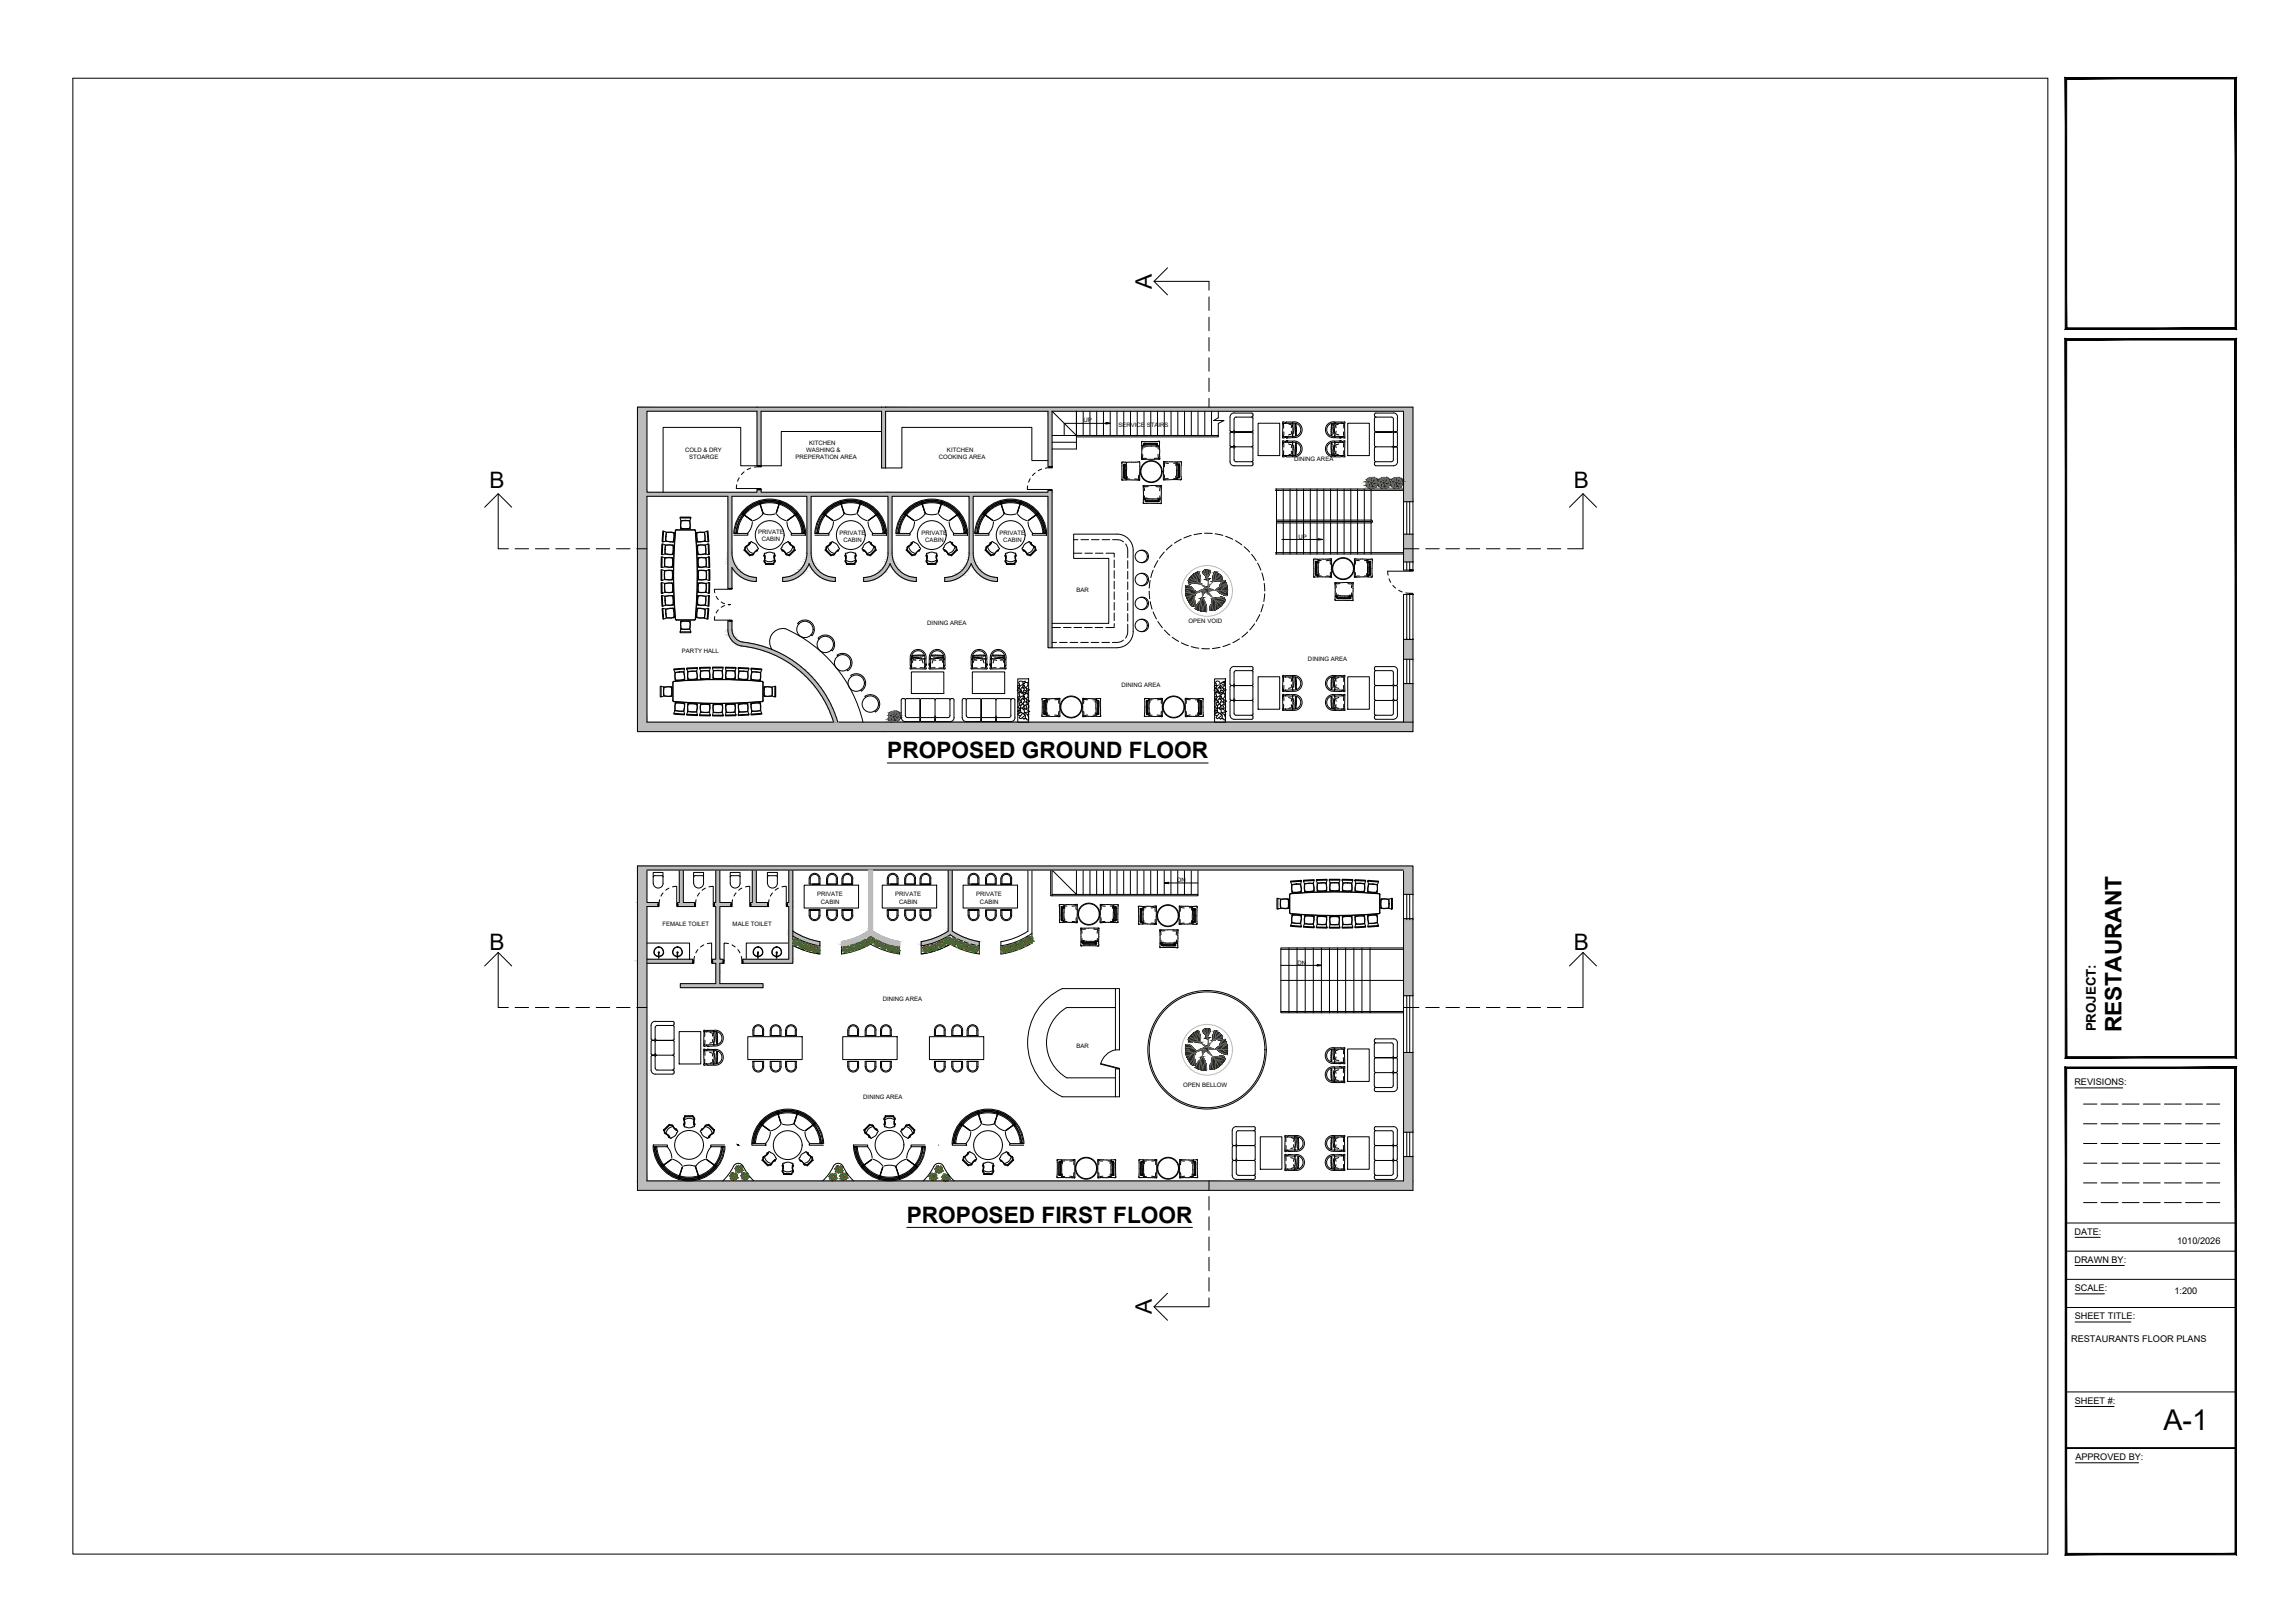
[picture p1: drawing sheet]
<svg xmlns="http://www.w3.org/2000/svg" width="841mm" height="594mm" viewBox="0 0 841 594" stroke-linecap="round" stroke-linejoin="round" font-family="sans-serif">
<defs><g id="words">
<text font-size="10.5" x="792.8" y="523.7">A-1</text>
<g font-size="8.3">
<text x="422.1" y="105.8" transform="rotate(-90 422.1 105.8)">A</text>
<text x="179.4" y="178.6">B</text>
<text x="576.7" y="178.6">B</text>
<text x="325.1" y="277.7">PROPOSED GROUND FLOOR</text>
<text x="179.4" y="348.1">B</text>
<text x="576.7" y="348.1">B</text>
<text x="777.5" y="378.1" transform="rotate(-90 777.5 378.1)">RESTAURANT</text>
<text x="332.3" y="447.8">PROPOSED FIRST FLOOR</text>
<text x="422.1" y="481.4" transform="rotate(-90 422.1 481.4)">A</text>
</g>
<text font-size="4.9" x="768" y="377.8" transform="rotate(-90 768 377.8)">PROJECT:</text>
<g font-size="3.4">
<text x="760.2" y="397.6">REVISIONS:</text>
<text x="760.2" y="452.3">DATE:</text>
<text x="797.8" y="455.7">1010/2026</text>
<text x="760.2" y="462.7">DRAWN BY:</text>
<text x="760.3" y="472.9">SCALE:</text>
<text x="796.8" y="473.9">1:200</text>
<text x="760.3" y="483.2">SHEET TITLE:</text>
<text x="759" y="491.4">RESTAURANTS FLOOR PLANS</text>
<text x="760.3" y="514.2">SHEET #:</text>
<text x="760.5" y="534.8">APPROVED BY:</text>
</g>
<g font-size="2.2">
<text x="397.1" y="154.5">UP</text>
<text x="409.9" y="156.4">SERVICE STAIRS</text>
<text x="251.1" y="165.5">COLD &amp; DRY</text>
<text x="295.4" y="165.5">WASHING &amp;</text>
<text x="296.5" y="162.8">KITCHEN</text>
<text x="347" y="165.5">KITCHEN</text>
<text x="252.5" y="168.2">STOARGE</text>
<text x="291.5" y="168.1">PREPERATION AREA</text>
<text x="344.1" y="168.1">COOKING AREA</text>
<text x="474.2" y="168.7">DINING AREA</text>
<text x="277.8" y="195.6">PRIVATE</text>
<text x="307.7" y="196">PRIVATE</text>
<text x="337.7" y="195.8">PRIVATE</text>
<text x="366.3" y="196">PRIVATE</text>
<text x="475.9" y="197.4">UP</text>
<text x="279.2" y="198.2">CABIN</text>
<text x="309.1" y="198.6">CABIN</text>
<text x="339.1" y="198.5">CABIN</text>
<text x="367.7" y="198.6">CABIN</text>
<text x="394.5" y="216.8">BAR</text>
<text x="339.8" y="229">DINING AREA</text>
<text x="435.6" y="228.1">OPEN VOID</text>
<text x="249.9" y="239.3">PARTY HALL</text>
<text x="479.3" y="242.2">DINING AREA</text>
<text x="410.9" y="251.6">DINING AREA</text>
<text x="431.3" y="322.9">DN</text>
<text x="299.4" y="328.3">PRIVATE</text>
<text x="328.1" y="328.3">PRIVATE</text>
<text x="357.7" y="328.3">PRIVATE</text>
<text x="300.8" y="331">CABIN</text>
<text x="329.5" y="331">CABIN</text>
<text x="359.1" y="331">CABIN</text>
<text x="242.7" y="339.1">FEMALE TOILET</text>
<text x="268.5" y="339.1">MALE TOILET</text>
<text x="475.5" y="353.5">DN</text>
<text x="323.5" y="366.6">DINING AREA</text>
<text x="394.5" y="384">BAR</text>
<text x="433.6" y="398.1">OPEN BELLOW</text>
<text x="316.4" y="402.7">DINING AREA</text>
</g>
</g></defs>
<!-- layer: A-hatch 1 -->
<g fill="#bcbcbc" stroke="#bcbcbc" stroke-width=".37">
<path d="M324.5 264.5h4z"/>
<path d="M376.9 264.5h68.2z"/>
<path d="M322.5 209.2h2z"/>
<path d="M364.6 213h.9z"/>
<path d="M286.8 213h.9z"/>
<path d="M346.2 213h.9z"/>
<path d="M316.5 213h.9z"/>
<path d="M290.5 341l1.1 .7h-1.1z"/>
<path d="M297.8 345.9h2.6v.3z"/>
<path d="M350.4 343.6h.2z"/>
<path d="M355.5 345.7h3.4z"/>
<path d="M337.6 346.2h1.1l-1.1 .2z"/>
<path d="M357.7 346.2h1.2z"/>
<path d="M321.2 343.6h.2z"/>
<path d="M308.4 346.2h1l-1 .2z"/>
<path d="M328.5 346.2h1.2z"/>
<path d="M514.3 336.5l3.5 .4v-.4zM514.3 336.5l3.5 .4h-3.5z"/>
<path d="M514.3 336.9l3.5 27.8v-27.8zM514.3 336.9l3.5 27.8h-3.5z"/>
<path d="M514.3 385.5l3.5 29.2v-29.2zM514.3 385.5l3.5 29.2h-3.5z"/>
<path d="M514.3 423.6l3.5 8.9v-8.9zM514.3 423.6l3.5 8.9h-3.5z"/>
<path d="M233.6 432.5l209.4 .1zM233.6 432.5l209.4 .1z"/>
<path d="M233.6 432.6h113.3zM233.6 432.6h113.3z"/>
<path d="M233.6 432.6h112.9zM233.6 432.6h112.9z"/>
<path d="M346.5 432.6h.4zM346.5 432.6h.4z"/>
<path d="M233.6 432.6h112.9zM233.6 432.6h112.9z"/>
<path d="M346.5 432.6h.4zM346.5 432.6h.4z"/>
<path d="M233.6 432.6h112.9zM233.6 432.6h112.9z"/>
<path d="M346.5 432.6h.4zM346.5 432.6h.4z"/>
<path d="M233.6 432.6h112.9zM233.6 432.6h112.8z"/>
<path d="M346.5 432.6h.4zM346.5 432.6h.4z"/>
<path d="M233.6 432.6h112.8zM233.6 432.6h112.8z"/>
<path d="M346.5 432.6h.4zM346.5 432.6h.4z"/>
<path d="M233.6 432.6h112.8zM233.6 432.6h112.8z"/>
<path d="M346.5 432.6h.4zM346.5 432.6h.4z"/>
<path d="M233.6 432.6h112.8zM233.6 432.6h112.8z"/>
<path d="M233.6 432.6h112.8zM233.6 432.6h112.8z"/>
<path d="M233.6 432.6h112.7zM233.6 432.6h112.8z"/>
<path d="M233.6 432.6h112.7zM233.6 432.6h112.7z"/>
<path d="M346.5 432.6h.4zM346.5 432.6h.4z"/>
<path d="M347 432.6h96zM347 432.6h96z"/>
<path d="M346.5 432.6h.4zM346.5 432.6h.4z"/>
<path d="M233.6 432.6h112.7zM233.6 432.6h112.7z"/>
<path d="M346.9 432.6h96.1zM346.9 432.6h96.1z"/>
<path d="M346.5 432.6h.4zM346.5 432.6h.4z"/>
<path d="M346.5 432.6h96.5zM346.5 432.6h96.5z"/>
<path d="M233.6 432.6h112.7zM233.6 432.6h112.7z"/>
<path d="M346.5 432.6l96.5 .1zM346.5 432.6l96.5 .1z"/>
<path d="M233.6 432.6l112.7 .1zM233.6 432.6l112.7 .1z"/>
<path d="M346.6 432.7h96.4zM346.6 432.7h96.4z"/>
<path d="M233.6 432.7h112.7zM233.6 432.7h112.7z"/>
<path d="M346.6 432.7h96.4zM346.6 432.7h96.4z"/>
<path d="M233.6 432.7h112.7zM233.6 432.7h112.7z"/>
<path d="M346.6 432.7h96.4zM346.6 432.7h96.4z"/>
<path d="M233.6 432.7h112.7zM233.6 432.7h112.7z"/>
<path d="M346.6 432.7h96.4zM346.6 432.7h96.4z"/>
<path d="M233.6 432.7h112.7zM233.6 432.7h112.7z"/>
<path d="M346.6 432.7h96.4zM346.6 432.7h96.4z"/>
<path d="M233.6 432.7h112.7zM233.6 432.7h112.7z"/>
<path d="M346.6 432.7h96.4zM346.6 432.7h96.4z"/>
<path d="M233.6 432.7h112.7zM233.6 432.7h112.7z"/>
<path d="M346.6 432.7l96.4 .1zM346.6 432.7l96.4 .1z"/>
<path d="M233.6 432.7l112.7 .1zM233.6 432.7l112.7 .1z"/>
<path d="M346.5 432.8h96.5zM346.5 432.8h96.5z"/>
<path d="M233.6 432.8h112.7zM233.6 432.8h112.7z"/>
<path d="M346.5 432.8h96.5zM346.5 432.8h96.5z"/>
<path d="M346.5 432.8h96.5zM346.5 432.8h96.5z"/>
<path d="M346.5 432.8h96.5zM346.5 432.8h96.5z"/>
<path d="M346.5 432.8h96.5zM346.5 432.8h96.5z"/>
<path d="M233.6 432.8h112.7zM233.6 432.8h112.7z"/>
<path d="M346.4 432.8h96.6zM346.4 432.8h96.6z"/>
<path d="M233.6 432.8h112.7zM233.6 432.8h112.7z"/>
<path d="M346.4 432.8h96.6zM346.4 432.8h96.6z"/>
<path d="M233.6 432.8h112.7zM233.6 432.8h112.7z"/>
<path d="M346.4 432.8h96.6zM346.4 432.8h96.6z"/>
<path d="M233.6 432.8h112.7zM233.6 432.8h112.7z"/>
<path d="M346.4 432.8h96.6zM346.4 432.8h96.6z"/>
<path d="M233.6 432.8h112.7zM233.6 432.8h112.7z"/>
<path d="M346.4 432.8h96.6zM346.4 432.8h96.6z"/>
<path d="M233.6 432.8h112.7zM233.6 432.8h112.7z"/>
<path d="M346.4 432.8h96.6zM346.4 432.8h96.6z"/>
<path d="M233.6 432.8h112.8zM233.6 432.8h112.8z"/>
<path d="M346.4 432.8h96.6zM346.4 432.8h96.6z"/>
<path d="M233.6 432.8h112.8zM233.6 432.8h112.8z"/>
<path d="M443 432.5l74.8 3.5v-3.5zM443 432.5l74.8 3.5h-74.8z"/>
<path d="M233.6 432.8l209.4 3.2v-3.2zM233.6 432.8l209.4 3.2h-209.4z"/>
<path d="M275.7 318.7l1.5 11.9v-11.9zM275.7 318.7l1.5 11.9h-1.5z"/>
<path d="M262.3 318.7l1.5 11.9v-11.9zM262.3 318.7l1.5 11.9h-1.5z"/>
<path d="M248.9 318.7l1.5 11.9v-11.9zM248.9 318.7l1.5 11.9h-1.5z"/>
<path d="M233.6 318.7l3.5 11.9v-11.9zM233.6 318.7l3.5 11.9h-3.5z"/>
<path d="M275.1 330.6l6.2 .5v-.5zM275.1 330.6l6.2 .5h-6.2z"/>
<path d="M263.8 330.6l4.1 .5v-.5zM263.8 330.6l4.1 .5h-4.1z"/>
<path d="M262.3 330.6l1.5 .5v-.5zM262.3 330.6l1.5 .5h-1.5z"/>
<path d="M248.3 330.6l6.3 .5v-.5zM248.3 330.6l6.3 .5h-6.3z"/>
<path d="M237.1 330.6l4.1 .5v-.5zM237.1 330.6l4.1 .5h-4.1z"/>
<path d="M275.1 331.1l6.2 .1zM275.1 331.1l6.2 .1z"/>
<path d="M248.3 331.1l6.3 .1zM248.3 331.1l6.3 .1z"/>
<path d="M237.1 331.1l4.1 .1zM237.1 331.1l4.1 .1z"/>
<path d="M275.1 331.2l6.2 .7v-.7zM275.1 331.2l6.2 .7h-6.2z"/>
<path d="M248.3 331.2l6.3 .7v-.7zM248.3 331.2l6.3 .7h-6.3z"/>
<path d="M237.1 331.2l4.1 .7v-.7zM237.1 331.2l4.1 .7h-4.1z"/>
<path d="M275.1 331.9l6.2 .1zM275.1 331.9l6.2 .1z"/>
<path d="M263.8 331.1l4.1 .9v-.9zM263.8 331.1l4.1 .9h-4.1z"/>
<path d="M262.3 331.1l1.5 .9v-.9zM262.3 331.1l1.5 .9h-1.5z"/>
<path d="M261.7 330.6l.6 1.4v-1.4zM261.7 330.6l.6 1.4h-.6z"/>
<path d="M248.3 331.9l6.3 .1zM248.3 331.9l6.3 .1z"/>
<path d="M237.1 331.9l4.1 .1zM237.1 331.9l4.1 .1z"/>
<path d="M233.6 330.6l3.5 1.4v-1.4zM233.6 330.6l3.5 1.4h-3.5z"/>
<path d="M262.3 332l1.5 19.3v-19.3zM262.3 332l1.5 19.3h-1.5z"/>
<path d="M237.1 351.3l16.9 .6v-.6zM237.1 351.3l16.9 .6h-16.9z"/>
<path d="M237.1 351.9l16.9 .1zM237.1 351.9l16.9 .1z"/>
<path d="M233.6 332l3.5 20v-20zM233.6 332l3.5 20h-3.5z"/>
<path d="M237.1 352l16.9 .8v-.8zM237.1 352l16.9 .8h-16.9z"/>
<path d="M233.6 352l3.5 .8v-.8zM233.6 352l3.5 .8h-3.5z"/>
<path d="M261.1 351.3l4 1.5v-1.5zM261.1 351.3l4 1.5h-4z"/>
<path d="M237.1 352.8h16.9zM237.1 352.8h16.9z"/>
<path d="M233.6 352.8h3.5zM233.6 352.8h3.5z"/>
<path d="M262.3 352.8l1.5 3v-3zM262.3 352.8l1.5 3h-1.5z"/>
<path d="M233.6 352.8l3.5 79.7v-79.7zM233.6 352.8l3.5 79.7h-3.5z"/>
<path d="M514.3 318.7l3.5 8.9v-8.9zM514.3 318.7l3.5 8.9h-3.5z"/>
<path d="M324.5 149.1l193.3 1.5v-1.5zM324.5 149.1l193.3 1.5h-193.3z"/>
<path d="M384.1 150.6l1.4 20.3v-20.3zM384.1 150.6l1.4 20.3h-1.4z"/>
<path d="M514.3 150.6l3.5 33.2v-33.2zM514.3 150.6l3.5 33.2h-3.5z"/>
<path d="M514.3 195.7l3.5 10.1v-10.1zM514.3 195.7l3.5 10.1h-3.5z"/>
<path d="M514.3 234.2l3.5 7.3v-7.3zM514.3 234.2l3.5 7.3h-3.5z"/>
<path d="M514.3 250.4l3.5 14.1v-14.1zM514.3 250.4l3.5 14.1h-3.5z"/>
<path d="M449.1 264.5h68.7zM449.1 264.5h68.7z"/>
<path d="M324.5 264.5h48.5zM324.5 264.5h48.5z"/>
<path d="M324.5 264.5l193.3 3.5v-3.5zM324.5 264.5l193.3 3.5h-193.3z"/>
<path d="M233.6 149.1l90.9 1.5v-1.5zM233.6 149.1l90.9 1.5h-90.9z"/>
<path d="M277.4 150.6h47.1zM277.4 150.6h47.1z"/>
<path d="M277.4 150.6l1.5 20v-20zM277.4 150.6l1.5 20h-1.5z"/>
<path d="M323.1 150.6l1.4 20.8v-20.8zM323.1 150.6l1.4 20.8h-1.4z"/>
<path d="M384.1 179.7l1.4 .6v-.6zM384.1 179.7l1.4 .6h-1.4z"/>
<path d="M277.4 179.3l1.5 1v-1zM277.4 179.3l1.5 1h-1.5z"/>
<path d="M233.6 150.6l3.5 29.7v-29.7zM233.6 150.6l3.5 29.7h-3.5z"/>
<path d="M324.5 180.3l61 1.5v-1.5zM324.5 180.3l61 1.5h-61z"/>
<path d="M233.6 180.3l90.9 1.5v-1.5zM233.6 180.3l90.9 1.5h-90.9z"/>
<path d="M295.7 181.8l1.5 20.7v-20.7zM295.7 181.8l1.5 20.7h-1.5z"/>
<path d="M325.4 181.8l1.5 20.8v-20.8zM325.4 181.8l1.5 20.8h-1.5z"/>
<path d="M355.1 181.8l1.5 20.8v-20.8zM355.1 181.8l1.5 20.8h-1.5z"/>
<path d="M295.7 202.5l1.5 .1zM295.7 202.5l1.5 .1z"/>
<path d="M325.4 202.6h1.5zM325.4 202.6h1.5z"/>
<path d="M266.7 181.8l1.5 20.8v-20.8zM266.7 181.8l1.5 20.8h-1.5z"/>
<path d="M295.7 202.6l1.6 .8-.1-.8zM295.7 202.6l1.6 .8h-1.6z"/>
<path d="M325.4 202.6l1.5 .8v-.8zM325.4 202.6l1.5 .8h-1.5z"/>
<path d="M295.7 203.4h1.6zM295.7 203.4h1.6z"/>
<path d="M325.4 203.4h1.5zM325.4 203.4h1.5z"/>
<path d="M355.1 202.6l1.6 .8-.1-.8zM355.1 202.6l1.6 .8h-1.6zM355.1 203.4h1.6zM355.1 203.4h1.6z"/>
<path d="M266.7 202.6l1.6 .8-.1-.8zM266.7 202.6l1.6 .8h-1.6z"/>
<path d="M295.7 203.4l1.7 .8-.1-.8zM295.7 203.4l1.7 .8h-1.8z"/>
<path d="M325.4 203.4l1.7 .8-.2-.8zM325.4 203.4l1.7 .8h-1.8z"/>
<path d="M295.6 204.2h1.8zM295.6 204.2h1.8z"/>
<path d="M325.3 204.2h1.8zM325.3 204.2h1.8z"/>
<path d="M355.1 203.4l1.7 .8-.1-.8zM355.1 203.4l1.7 .8h-1.8zM355 204.2h1.8zM355 204.2h1.8z"/>
<path d="M266.7 203.4l1.7 .9-.1-.9zM266.7 203.4l1.7 .9h-1.7z"/>
<path d="M325.3 204.2l1.9 .8-.1-.8zM325.3 204.2l1.9 .8h-2.1z"/>
<path d="M295.6 204.2l1.9 .8-.1-.8zM295.6 204.2l1.9 .8h-2.1z"/>
<path d="M295.4 205h2.2zM295.4 205h2.2z"/>
<path d="M325.1 205h2.1zM325.1 205h2.1z"/>
<path d="M355 204.2l2 .8-.2-.8zM355 204.2l2 .8h-2.2zM354.8 205h2.2zM354.8 205h2.2z"/>
<path d="M266.7 204.3l1.9 .7-.2-.7zM266.7 204.3l1.9 .7h-1.9z"/>
<path d="M325.1 205l2.4 .7-.3-.7zM325.1 205l2.4 .7h-2.6z"/>
<path d="M295.4 205l2.4 .8-.2-.8zM295.4 205l2.4 .8h-2.7z"/>
<path d="M295.1 205.8h2.7zM295.1 205.8h2.7z"/>
<path d="M324.9 205.7l2.6 .1zM324.9 205.7l2.6 .1z"/>
<path d="M354.8 205l2.4 .8-.2-.8zM354.8 205l2.4 .8h-2.7zM354.5 205.8h2.7zM354.5 205.8h2.7z"/>
<path d="M266.7 205l2.1 .8-.2-.8zM266.7 205l2.1 .8h-2.1z"/>
<path d="M354.5 205.8l3 .6-.3-.6zM354.5 205.8l3 .6h-3.2z"/>
<path d="M355.9 206.4l1.6 .1zM355.9 206.4l1.6 .1z"/>
<path d="M354.3 206.4h1.6zM354.3 206.4l1.6 .1z"/>
<path d="M324.8 205.8l3 .7-.3-.7zM324.8 205.8l3 .7h-3.2z"/>
<path d="M295.1 205.8l3 .7-.3-.7zM295.1 205.8l3 .7h-3.3z"/>
<path d="M326.2 206.5h1.6zM326.2 206.5h1.6z"/>
<path d="M324.6 206.5h1.6zM324.5 206.5h1.7z"/>
<path d="M324.5 206.5h1.7zM324.5 206.5h1.6z"/>
<path d="M294.8 206.5h1.7zM294.8 206.5h1.6z"/>
<path d="M296.5 206.5l1.7 .1zM296.5 206.5l1.7 .1z"/>
<path d="M326.2 206.5l1.6 .1zM326.2 206.5l1.6 .1z"/>
<path d="M355.9 206.5l1.7 .1zM355.9 206.5l1.7 .1z"/>
<path d="M266.7 205.8l2.5 .8-.4-.8zM266.7 205.8l2.5 .8h-2.5z"/>
<path d="M354.3 206.5h1.6zM354.3 206.5l1.5 .1z"/>
<path d="M324.5 206.5l1.3 .7 .3-.7zM324.5 206.5l1.3 .7h-1.3z"/>
<path d="M324.5 206.5v.7zM324.5 206.5v.7h-.4z"/>
<path d="M356 206.6l1.9 .6-.3-.6zM356 206.6l1.9 .6h-1.6z"/>
<path d="M354.2 206.6l1.3 .6 .3-.6zM354.2 206.6l1.3 .6h-1.6z"/>
<path d="M294.8 206.5l1.3 .7 .3-.7zM294.8 206.5l1.3 .7h-1.7z"/>
<path d="M326.2 206.6l2 .7-.4-.7zM326.2 206.6l2 .7h-1.7z"/>
<path d="M296.5 206.6l2 .7-.3-.7zM296.5 206.6l2 .7h-1.7z"/>
<path d="M294.4 207.2l1.7 .1zM294.4 207.2l1.7 .1z"/>
<path d="M296.8 207.3h1.8zM296.8 207.3h1.8z"/>
<path d="M326.5 207.3h1.7zM326.5 207.3h1.7z"/>
<path d="M356.3 207.2l1.7 .1zM356.3 207.2l1.7 .1z"/>
<path d="M266.7 206.6l2.9 .7-.4-.7zM266.7 206.6l2.9 .7h-2.9z"/>
<path d="M353.9 207.2h1.6zM353.9 207.2l1.6 .1z"/>
<path d="M266.7 207.3l3.3 .6-.4-.6zM266.7 207.3l3.3 .6h-3.3z"/>
<path d="M324.5 207.2l1 .7 .3-.7zM324.5 207.2l1 .7h-1z"/>
<path d="M268.2 207.9h1.8zM268.2 207.9h1.8z"/>
<path d="M266.7 207.9h1.5zM266.7 207.9h1.5z"/>
<path d="M324.1 207.2l.4 .7v-.7zM324.1 207.2l.4 .7h-.8z"/>
<path d="M294.4 207.3l1.3 .6 .4-.6zM294.4 207.3l1.3 .6h-1.8z"/>
<path d="M324.5 207.9h1zM324.5 207.9l.9 .1z"/>
<path d="M323.7 207.9l.8 .1zM323.7 207.9l.8 .1z"/>
<path d="M296.9 207.3l2.1 .7-.4-.7zM296.9 207.3l2.1 .7h-1.8z"/>
<path d="M326.5 207.3l2.2 .7-.5-.7zM326.5 207.3l2.2 .7h-1.8z"/>
<path d="M324.5 208h.9zM324.5 208h.9z"/>
<path d="M323.6 208h.9zM323.6 208h.9z"/>
<path d="M268.2 207.9l1.9 .1zM268.2 207.9l1.9 .1z"/>
<path d="M356.3 207.3l2.1 .7-.4-.7zM356.3 207.3l2.1 .7h-1.7z"/>
<path d="M353.8 207.3l1.3 .7 .4-.7zM353.8 207.3l1.3 .7h-1.8z"/>
<path d="M356.7 208h1.7zM356.7 208h1.7z"/>
<path d="M353.3 208h1.8zM353.3 208h1.8z"/>
<path d="M326.9 208h1.9zM326.9 208h1.9z"/>
<path d="M297.2 208h1.9zM297.2 208h1.9z"/>
<path d="M293.9 207.9h1.8zM293.9 207.9l1.8 .1z"/>
<path d="M323.6 208l.9 .5v-.5zM323.6 208l.9 .5h-1.3z"/>
<path d="M293.8 208l1.5 .5 .4-.5zM293.8 208l1.5 .5h-1.9z"/>
<path d="M324.5 208l.5 .5 .4-.5zM324.5 208l.5 .5h-.5z"/>
<path d="M324.5 208.5h.5zM324.5 208.5l.5 .1z"/>
<path d="M323.2 208.5l1.3 .1zM323.2 208.5l1.3 .1z"/>
<path d="M297.3 208l2.2 .6-.4-.6zM297.3 208l2.2 .6h-1.8z"/>
<path d="M326.9 208l2.3 .6-.4-.6zM326.9 208l2.3 .6h-1.9z"/>
<path d="M324.5 208.6h.5zM324.5 208.6h.5z"/>
<path d="M323.1 208.6h1.4zM323.1 208.6h1.4z"/>
<path d="M268.3 208l2.3 .6-.5-.6zM268.3 208l2.3 .6h-1.9z"/>
<path d="M356.7 208l2.3 .6-.6-.6zM356.7 208l2.3 .6h-1.9z"/>
<path d="M353.3 208l1.4 .6 .4-.6zM353.3 208l1.4 .6h-1.9z"/>
<path d="M268.7 208.6h1.9zM268.7 208.6h1.9z"/>
<path d="M357.1 208.6l2 .1zM357.1 208.6l2 .1z"/>
<path d="M352.8 208.6h1.9zM352.7 208.7h1.9z"/>
<path d="M327.3 208.6l2.1 .2zM327.3 208.6l2.1 .2z"/>
<path d="M297.7 208.6l2 .2zM297.7 208.6l2 .2z"/>
<path d="M293.4 208.5l1.8 .3 .1-.3zM293.4 208.5l1.8 .3h-2z"/>
<path d="M323.1 208.6l1.4 .5v-.5zM323.1 208.6l1.4 .5h-1.9z"/>
<path d="M293.2 208.8l1.7 .3 .3-.3zM293.2 208.8l1.7 .3h-2.1z"/>
<path d="M324.5 208.6l.1 .6 .4-.6zM324.5 208.6l.1 .6z"/>
<path d="M322.6 209.1l1.9 .1zM322.5 209.2h2z"/>
<path d="M297.8 208.8l2.3 .4-.4-.4zM297.8 208.8l2.3 .4h-2z"/>
<path d="M327.5 208.8l2.3 .4-.4-.4zM327.5 208.8l2.3 .4h-2z"/>
<path d="M322.5 209.2h2zM322.5 209.2h2z"/>
<path d="M268.7 208.6l2.5 .6-.6-.6zM268.7 208.6l2.5 .6h-2.1z"/>
<path d="M357.2 208.7l2.3 .5-.4-.5zM357.2 208.7l2.3 .5h-1.9z"/>
<path d="M352.7 208.7l1.6 .5 .3-.5zM352.7 208.7l1.6 .5h-2.1z"/>
<path d="M322.5 209.2h2zM322.5 209.2h2zM322.5 209.2h2z"/>
<path d="M269.1 209.2l2.3 .1zM269.1 209.2l2.3 .1z"/>
<path d="M357.6 209.2l2.2 .2-.3-.2zM357.6 209.2l2.2 .2h-2.1z"/>
<path d="M352.2 209.2l1.9 .2 .2-.2zM351.9 209.4l.3-.2 1.9 .2z"/>
<path d="M327.8 209.2l2.3 .2-.3-.2zM327.8 209.2l2.3 .2h-2.1z"/>
<path d="M298.1 209.2l2.3 .2-.3-.2zM298.1 209.2l2.3 .2h-2.1z"/>
<path d="M292.8 209.1l1.8 .4 .3-.4zM292.4 209.5l.4-.4 1.8 .4z"/>
<path d="M322.5 209.2l1.6 .5 .4-.5zM321.9 209.7l.6-.5 1.6 .5z"/>
<path d="M292.4 209.5l2 .2 .2-.2zM292.2 209.7l.2-.2 2 .2z"/>
<path d="M269.3 209.3l2.5 .4-.4-.4zM269.3 209.3l2.5 .4h-2.2z"/>
<path d="M298.3 209.4l2.5 .3-.4-.3zM298.3 209.4l2.5 .3h-2.2z"/>
<path d="M328 209.4l2.4 .3-.3-.3zM328 209.4l2.4 .3h-2.2z"/>
<path d="M357.7 209.4l2.5 .3-.4-.3zM357.7 209.4l2.5 .3h-2.2z"/>
<path d="M351.9 209.4l1.9 .3 .3-.3zM351.6 209.7l.3-.3 1.9 .3z"/>
<path d="M321.9 209.7l2 .2 .2-.2zM321.6 209.9l.3-.2 2 .2z"/>
<path d="M269.6 209.7l2.6 .3-.4-.3zM269.6 209.7l2.6 .3h-2.3z"/>
<path d="M358 209.7l2.7 .4-.5-.4zM358 209.7l2.7 .4h-2.4z"/>
<path d="M351.6 209.7l1.8 .4 .4-.4zM351.1 210.1l.5-.4 1.8 .4z"/>
<path d="M328.2 209.7l2.8 .4-.6-.4zM328.2 209.7l2.8 .4h-2.4z"/>
<path d="M298.6 209.7l2.7 .4-.5-.4zM298.6 209.7l2.7 .4h-2.4z"/>
<path d="M292.2 209.7l1.8 .4 .4-.4zM291.6 210.1l.6-.4 1.8 .4z"/>
<path d="M291.6 210.1h2.4zM291.5 210.1h2.5z"/>
<path d="M321.6 209.9l2 .2 .3-.2zM321.2 210.1l.4-.2 2 .2z"/>
<path d="M269.9 210l2.6 .2zM269.9 210l2.6 .2z"/>
<path d="M298.9 210.1l2.5 .1zM298.9 210.1l2.5 .1z"/>
<path d="M328.6 210.1l2.5 .1zM328.6 210.1l2.5 .1z"/>
<path d="M358.3 210.1l2.6 .1zM358.3 210.1l2.6 .1z"/>
<path d="M351.1 210.1h2.3zM350.9 210.2h2.4z"/>
<path d="M321.2 210.1l2 .4 .4-.4zM320.6 210.5l.6-.4 2 .4z"/>
<path d="M291.5 210.1l2 .4 .5-.4zM290.8 210.5l.7-.4 2 .4z"/>
<path d="M320.6 210.5h2.6zM320.5 210.6h2.7z"/>
<path d="M270.1 210.2l3.1 .4-.7-.4zM270.1 210.2l3.1 .4h-2.7z"/>
<path d="M299 210.2l3.2 .4-.8-.4zM299 210.2l3.2 .4h-2.7z"/>
<path d="M328.7 210.2l3.1 .4-.7-.4zM328.7 210.2l3.1 .4h-2.7z"/>
<path d="M358.5 210.2l3.1 .4-.7-.4zM358.5 210.2l3.1 .4h-2.7z"/>
<path d="M350.9 210.2l2 .4 .4-.4zM350.2 210.6l.7-.4 2 .4z"/>
<path d="M270.5 210.6h2.8zM270.5 210.6h2.8z"/>
<path d="M358.9 210.6h2.8zM358.9 210.6h2.8z"/>
<path d="M350.2 210.6h2.7zM350 210.6h2.8z"/>
<path d="M329.1 210.6l3 .1zM329.1 210.6l3 .1z"/>
<path d="M299.5 210.6l2.9 .1zM299.5 210.6l2.9 .1z"/>
<path d="M290.8 210.5h2.7zM290.5 210.7h2.9z"/>
<path d="M290.5 210.7l2.6 .2 .3-.2zM290 210.9l.5-.2 2.6 .2z"/>
<path d="M270.5 210.6l3.4 .3-.6-.3zM270.5 210.6l3.4 .3h-3z"/>
<path d="M320.5 210.6l2.3 .3 .4-.3zM319.8 210.9l.7-.3 2.3 .3z"/>
<path d="M299.6 210.7l3.3 .2-.5-.2zM299.6 210.7l3.3 .2h-3z"/>
<path d="M329.3 210.7l3.3 .2-.5-.2zM329.3 210.7l3.3 .2h-3z"/>
<path d="M359 210.6l3.3 .3-.6-.3zM359 210.6l3.3 .3h-2.9z"/>
<path d="M350 210.6l2.5 .3 .3-.3zM349.4 210.9l.6-.3 2.5 .3z"/>
<path d="M319.8 210.9h3zM319.2 211.1h3.3z"/>
<path d="M270.9 210.9l3.8 .2-.8-.2zM270.9 210.9l3.8 .2h-3.4z"/>
<path d="M290 210.9l2.7 .2 .4-.2zM289.2 211.1l.8-.2 2.7 .2z"/>
<path d="M271.3 211.1l3.4 .1zM271.3 211.1l3.4 .1z"/>
<path d="M299.9 210.9l3.8 .3-.8-.3zM299.9 210.9l3.8 .3h-3.4z"/>
<path d="M329.6 210.9l3.8 .3-.8-.3zM329.6 210.9l3.8 .3h-3.5z"/>
<path d="M319.2 211.1h3.3zM319 211.2h3.4z"/>
<path d="M359.4 210.9l3.7 .3-.8-.3zM359.4 210.9l3.7 .3h-3.4z"/>
<path d="M349.4 210.9l2.7 .3 .4-.3zM348.7 211.2l.7-.3 2.7 .3z"/>
<path d="M359.7 211.2h3.4zM359.7 211.2h3.4z"/>
<path d="M348.7 211.2h3.4zM348.6 211.2h3.5z"/>
<path d="M329.9 211.2h3.6zM329.9 211.2h3.6z"/>
<path d="M300.3 211.2h3.5zM300.3 211.2h3.5z"/>
<path d="M289.2 211.1h3.5zM289 211.2h3.7z"/>
<path d="M289 211.2h3.7zM288.4 211.3h4z"/>
<path d="M271.3 211.2l4.2 .1zM271.3 211.2l4.2 .1z"/>
<path d="M330 211.2l4.2 .1zM330 211.2l4.2 .1z"/>
<path d="M300.3 211.2l4.2 .1zM300.3 211.2l4.2 .1z"/>
<path d="M319 211.2l3.1 .1 .3-.1zM318.1 211.3l.9-.1 3.1 .1z"/>
<path d="M359.7 211.2l4.2 .1zM359.7 211.2l4.2 .1z"/>
<path d="M348.6 211.2h3.5zM347.9 211.4h3.9z"/>
<path d="M288.4 211.3h4zM287.6 211.4h4.7z"/>
<path d="M271.6 211.3l4.7 .2zM271.6 211.3l4.7 .2z"/>
<path d="M330.2 211.3l4.8 .2zM330.2 211.3l4.8 .2z"/>
<path d="M300.6 211.3l4.7 .2zM300.6 211.3l4.7 .2z"/>
<path d="M360 211.3l4.7 .2zM360 211.3l4.7 .2z"/>
<path d="M318.1 211.3h4zM317.3 211.5h4.6z"/>
<path d="M347.9 211.4h3.9zM347 211.5h4.6z"/>
<path d="M287.6 211.4h4.7zM286.8 211.5h5.4z"/>
<path d="M330.4 211.5h5.4zM330.4 211.5h5.4z"/>
<path d="M300.7 211.5h5.4zM300.7 211.5h5.4z"/>
<path d="M271.8 211.5h5.4zM271.8 211.5h5.4z"/>
<path d="M347 211.5h4.6zM346.2 211.5h5.4z"/>
<path d="M360.2 211.5h5.3zM360.2 211.5h5.3z"/>
<path d="M317.3 211.5h4.6zM316.5 211.5h5.3z"/>
<path d="M316.5 211.5h5.3zM316.5 211.5l5.3 .1z"/>
<path d="M271.9 211.5l5.3 .1zM271.9 211.5l5.3 .1z"/>
<path d="M360.2 211.5l5.3 .1zM360.2 211.5l5.3 .1z"/>
<path d="M346.2 211.5h5.4zM346.2 211.5l5.1 .2z"/>
<path d="M330.5 211.5l5.3 .2zM330.5 211.5l5.3 .2z"/>
<path d="M300.8 211.5l5.3 .2zM300.8 211.5l5.3 .2z"/>
<path d="M286.8 211.5h5.4zM286.8 211.5l5.1 .2z"/>
<path d="M316.5 211.6l4.4 .4 .9-.4zM316.5 211.6l4.4 .4h-4.4z"/>
<path d="M272 211.6l5.2 .4v-.4zM272 211.6l5.2 .4h-4.4z"/>
<path d="M360.5 211.6l5 .4v-.4zM360.5 211.6l5 .4h-4.2z"/>
<path d="M330.7 211.7l5.1 .4v-.4zM330.7 211.7l5.1 .4h-4.3z"/>
<path d="M301.1 211.7l5 .4v-.4zM301.1 211.7l5 .4h-4.3z"/>
<path d="M346.2 211.7l4.3 .4 .8-.4zM346.2 211.7l4.3 .4h-4.3z"/>
<path d="M286.8 211.7l4.3 .4 .8-.4zM286.8 211.7l4.3 .4h-4.3z"/>
<path d="M316.5 212l3.6 .3 .8-.3zM316.5 212l3.6 .3h-3.6z"/>
<path d="M272.8 212l4.4 .4v-.4zM272.8 212l4.4 .4h-3.6z"/>
<path d="M361.3 212l4.2 .4v-.4zM361.3 212l4.2 .4h-3.4z"/>
<path d="M331.5 212.1l4.3 .3v-.3zM331.5 212.1l4.3 .3h-3.5z"/>
<path d="M301.8 212.1l4.3 .3v-.3zM301.8 212.1l4.3 .3h-3.5z"/>
<path d="M346.2 212.1l3.5 .3 .8-.3zM346.2 212.1l3.5 .3h-3.5z"/>
<path d="M286.8 212.1l3.5 .3 .8-.3zM286.8 212.1l3.5 .3h-3.5z"/>
<path d="M316.5 212.3l2.7 .3 .9-.3zM316.5 212.3l2.7 .3h-2.7z"/>
<path d="M273.6 212.4l3.6 .2v-.2zM273.6 212.4l3.6 .2h-2.7z"/>
<path d="M362.1 212.4l3.4 .2v-.2zM362.1 212.4l3.4 .2h-2.6z"/>
<path d="M332.3 212.4l3.5 .2v-.2zM332.3 212.4l3.5 .2h-2.6z"/>
<path d="M302.6 212.4l3.5 .2v-.2zM302.6 212.4l3.5 .2h-2.6z"/>
<path d="M346.2 212.4l2.7 .3 .8-.3zM346.2 212.4l2.7 .3h-2.7z"/>
<path d="M286.8 212.4l2.6 .3 .9-.3zM286.8 212.4l2.6 .3h-2.6z"/>
<path d="M316.5 212.6l1.8 .2 .9-.2zM316.5 212.6l1.8 .2h-1.8z"/>
<path d="M274.5 212.6l2.7 .2v-.2zM274.5 212.6l2.7 .2z"/>
<path d="M362.9 212.6l2.6 .2v-.2zM362.9 212.6l2.6 .2z"/>
<path d="M333.2 212.6l2.6 .2v-.2zM333.2 212.6l2.6 .2z"/>
<path d="M303.5 212.6l2.6 .2v-.2zM303.5 212.6l2.6 .2z"/>
<path d="M346.2 212.7l1.8 .1 .9-.1zM346.2 212.7l1.8 .1h-1.8z"/>
<path d="M286.8 212.7l1.8 .1 .8-.1zM286.8 212.7l1.8 .1h-1.8z"/>
<path d="M363.8 212.8l1.7 .2zM363.8 212.8l1.7 .2z"/>
<path d="M275.4 212.8l1.8 .2zM275.4 212.8l1.8 .2z"/>
<path d="M334 212.8l1.8 .2zM334 212.8l1.8 .2z"/>
<path d="M304.4 212.8l1.7 .2zM304.4 212.8l1.7 .2z"/>
<path d="M316.5 212.8h1.8zM316.5 212.8l.9 .2z"/>
<path d="M346.2 212.8h1.8zM346.2 212.8l.9 .2z"/>
<path d="M364.6 213h.9zM364.8 213h.7z"/>
<path d="M286.8 212.8h1.8zM286.8 212.8l.9 .2z"/>
<path d="M276.3 213h.9zM276.3 213h.9z"/>
<path d="M334.9 213h.9zM334.9 213h.9z"/>
<path d="M305.2 213h.9zM305.2 213h.9z"/>
<path d="M266.7 207.9l1.5 7.6v-7.6zM266.7 207.9l1.5 7.6h-1.5z"/>
<path d="M384.1 181.8l1.4 55.5v-55.5zM384.1 181.8l1.4 55.5h-1.4z"/>
<path d="M233.6 181.8l3.5 82.7v-82.7zM233.6 181.8l3.5 82.7h-3.5z"/>
<path d="M233.6 264.5l90.9 3.5v-3.5zM233.6 264.5l90.9 3.5h-90.9z"/>
<path d="M289.1 318.7l1.4 11.9v-11.9zM289.1 318.7l1.4 11.9h-1.4z"/>
<path d="M288.4 330.6l2.1 1.4v-1.4zM288.4 330.6l2.1 1.4h-2.1z"/>
<path d="M289.1 332l1.4 9v-9zM289.1 332l1.4 9h-1.4z"/>
<path d="M289.1 341l1.4 .7v-.7zM289.1 341l1.4 .7h-1.4z"/>
<path d="M290.5 341.7l2.2 .6-1.1-.6zM290.5 341.7l2.2 .6h-2.2z"/>
<path d="M289.1 341.7l1.4 .6v-.6zM289.1 341.7l1.4 .6h-1.4z"/>
<path d="M290.5 342.3l3.3 .5-1.1-.5zM290.5 342.3l3.3 .5h-3.3z"/>
<path d="M289.1 342.3l1.4 .5v-.5zM289.1 342.3l1.4 .5h-1.4z"/>
<path d="M290.5 342.8l3.3 .1zM290.5 342.8l3.3 .1z"/>
<path d="M290.6 342.9l4.4 .5-1.2-.5zM290.6 342.9l4.4 .5h-3.5z"/>
<path d="M291.5 343.4l3.8 .1zM291.5 343.4l3.8 .1z"/>
<path d="M291.7 343.5l4.6 .4-1-.4zM291.7 343.5l4.6 .4h-3.9z"/>
<path d="M292.4 343.9l4.7 .2-.8-.2zM292.4 343.9l4.7 .2h-4.2z"/>
<path d="M292.9 344.1l4.8 .2zM292.9 344.1l4.8 .2z"/>
<path d="M293.3 344.3l5.7 .3-1.3-.3zM293.3 344.3l5.7 .3h-5z"/>
<path d="M294 344.6h5.2zM294 344.6h5.2z"/>
<path d="M289.1 342.8l1.4 1.9v-1.9zM289.1 342.8l1.4 1.9h-1.4z"/>
<path d="M289.1 344.7l1.4 .1zM289.1 344.7l1.4 .1z"/>
<path d="M289.1 344.8l1.4 .1zM289.1 344.8l1.4 .1z"/>
<path d="M294.1 344.6l6.3 .3-1.2-.3zM294.1 344.6l6.3 .3h-5.7z"/>
<path d="M294.7 344.9h5.7zM294.7 344.9h5.7z"/>
<path d="M294.8 344.9l5.6 .2zM294.8 344.9l5.6 .2z"/>
<path d="M295.3 345.1l5.1 .4v-.4zM295.3 345.1l5.1 .4h-3.8z"/>
<path d="M296.6 345.5l3.8 .4v-.4zM296.6 345.5l3.8 .4h-2.6z"/>
<path d="M297.8 345.9l2.6 .3zM299.1 346.2h1.3v.2z"/>
<path d="M289.1 344.9l1.4 6.4v-6.4zM289.1 344.9l1.4 6.4h-1.4z"/>
<path d="M272.2 351.3l18.3 1.5v-1.5zM272.2 351.3l18.3 1.5h-18.3z"/>
<path d="M262.3 355.8l1.5 4.5v-4.5zM262.3 355.8l1.5 4.5h-1.5z"/>
<path d="M249.3 360.3l30.3 1.5v-1.5zM249.3 360.3l30.3 1.5h-30.3z"/>
<path d="M266.7 227.4l1.5 3.4v-3.4zM266.7 227.4l1.5 3.4h-1.5z"/>
<path d="M266.7 230.8h1.5zM266.7 230.8h1.5z"/>
<path d="M266.7 230.8l1.6 .5-.1-.5zM266.7 230.8l1.6 .5h-1.5z"/>
<path d="M266.8 231.3l1.5 .2zM266.8 231.3l1.5 .2z"/>
<path d="M266.8 231.5l1.6 .4-.1-.4zM266.8 231.5l1.6 .4h-1.5z"/>
<path d="M266.9 231.9l1.6 .3-.1-.3zM266.9 231.9l1.6 .3h-1.6z"/>
<path d="M266.9 232.2l1.7 .2-.1-.2zM266.9 232.2l1.7 .2h-1.6z"/>
<path d="M267 232.4l1.8 .4-.2-.4zM267 232.4l1.8 .4h-1.7z"/>
<path d="M267.1 232.8l1.7 .2zM267.1 232.8l1.7 .2z"/>
<path d="M267.2 233l1.9 .4-.3-.4zM267.2 233l1.9 .4h-1.7z"/>
<path d="M267.4 233.4l1.8 .1zM267.4 233.4l1.8 .1z"/>
<path d="M267.4 233.5l2.1 .4-.3-.4zM267.4 233.5l2.1 .4h-1.8z"/>
<path d="M267.7 233.9l2.1 .2-.3-.2zM267.7 233.9l2.1 .2h-2z"/>
<path d="M267.8 234.1l2.1 .1zM267.8 234.1l2.1 .1z"/>
<path d="M267.9 234.2l2.5 .4-.5-.4zM267.9 234.2l2.5 .4h-2.2z"/>
<path d="M268.2 234.6h2.3zM268.2 234.6h2.3z"/>
<path d="M268.2 234.6l2.7 .2zM268.2 234.6l2.7 .2h-2.5z"/>
<path d="M268.4 234.8l3 .2zM268.4 234.8l3 .2z"/>
<path d="M268.6 235l3.3 .1zM268.6 235l3.3 .1z"/>
<path d="M268.7 235.1l3.3 .1zM268.7 235.1l3.3 .1z"/>
<path d="M268.7 235.2l5.1 .2zM268.7 235.2l5.1 .2h-4.8z"/>
<path d="M269 235.4l5.8 .2zM269 235.4l5.8 .2z"/>
<path d="M269.2 235.6l6.4 .1zM269.2 235.6l6.4 .1z"/>
<path d="M269.5 235.7l7.2 .3-1.1-.3zM269.5 235.7l7.2 .3h-6.9z"/>
<path d="M269.8 236l7.5 .1zM269.8 236l7.5 .1z"/>
<path d="M270.1 236.1l7.8 .2zM270.1 236.1l7.8 .2z"/>
<path d="M270.5 236.3l8.2 .2-.8-.2zM270.5 236.3l8.2 .2h-7.6z"/>
<path d="M271.1 236.5l7.9 .1zM271.1 236.5l7.9 .1z"/>
<path d="M271.5 236.6h7.8zM271.5 236.6h7.8z"/>
<path d="M271.8 236.6l8.2 .3-.7-.3zM271.8 236.6l8.2 .3z"/>
<path d="M273.6 236.9l7.1 .2-.7-.2zM273.6 236.9l7.1 .2h-5.8z"/>
<path d="M274.9 237.1l6 .1zM274.9 237.1l6 .1z"/>
<path d="M275.3 237.2l6.7 .4-1.1-.4zM275.3 237.2l6.7 .4h-5z"/>
<path d="M277 237.6l5.4 .1zM277 237.6l5.4 .1z"/>
<path d="M277.6 237.7l5.6 .3-.8-.3zM277.6 237.7l5.6 .3h-4.5z"/>
<path d="M278.7 238l5.4 .4-.9-.4zM278.7 238l5.4 .4h-4.2z"/>
<path d="M279.9 238.4l4.5 .2zM279.9 238.4l4.5 .2z"/>
<path d="M280.4 238.6l5.3 .6-1.3-.6zM280.4 238.6l5.3 .6h-3.6z"/>
<path d="M282.1 239.2h3.6zM282.1 239.2h3.6z"/>
<path d="M282.1 239.2l4.9 .7-1.3-.7zM282.1 239.2l4.9 .7h-3.3z"/>
<path d="M283.7 239.9l3.6 .1zM283.7 239.9l3.6 .1z"/>
<path d="M284 240l4.4 .6-1.1-.6zM284 240l4.4 .6h-3.1z"/>
<path d="M285.3 240.6l3.5 .3-.4-.3zM285.3 240.6l3.5 .3h-3z"/>
<path d="M285.8 240.9l3.9 .5-.9-.5zM285.8 240.9l3.9 .5h-2.9z"/>
<path d="M286.8 241.4l3.6 .5-.7-.5zM286.8 241.4l3.6 .5h-2.8z"/>
<path d="M287.6 241.9l3.4 .4-.6-.4zM287.6 241.9l3.4 .4h-2.6z"/>
<path d="M288.4 242.3l3.4 .6-.8-.6zM288.4 242.3l3.4 .6h-2.6z"/>
<path d="M289.2 242.9l3.2 .4-.6-.4zM289.2 242.9l3.2 .4h-2.6z"/>
<path d="M289.8 243.3l3.5 .7-.9-.7zM289.8 243.3l3.5 .7h-2.5z"/>
<path d="M290.8 244l2.9 .3-.4-.3zM290.8 244l2.9 .3h-2.4z"/>
<path d="M291.3 244.3l3.3 .8-.9-.8zM291.3 244.3l3.3 .8h-2.3z"/>
<path d="M292.3 245.1l2.6 .3-.3-.3zM292.3 245.1l2.6 .3h-2.2z"/>
<path d="M292.7 245.4l3.3 .9-1.1-.9zM292.7 245.4l3.3 .9h-2.3z"/>
<path d="M293.7 246.3l2.5 .3-.2-.3zM293.7 246.3l2.5 .3h-2.2z"/>
<path d="M294 246.6l3.2 1-1-1zM294 246.6l3.2 1h-2.1z"/>
<path d="M295.1 247.6l2.3 .2zM295.1 247.6l2.3 .2z"/>
<path d="M295.3 247.8l3.1 1.1-1-1.1zM295.3 247.8l3.1 1.1h-2z"/>
<path d="M296.4 248.9l2.1 .1zM296.4 248.9l2.1 .1z"/>
<path d="M296.5 249l3.1 1.3-1.1-1.3zM296.5 249l3.1 1.3h-1.9z"/>
<path d="M297.7 250.3l1.9 .1zM297.7 250.3l1.9 .1z"/>
<path d="M297.7 250.4l3 1.3-1.1-1.3zM297.7 250.4l3 1.3h-1.9z"/>
<path d="M298.8 251.7l2.9 1.5-1-1.5zM298.8 251.7l2.9 1.5h-1.8z"/>
<path d="M299.9 253.2h1.8zM299.9 253.2h1.8z"/>
<path d="M299.9 253.2l2.7 1.5-.9-1.5zM299.9 253.2l2.7 1.5h-1.7z"/>
<path d="M300.9 254.7h1.8zM300.9 254.7h1.8z"/>
<path d="M300.9 254.7l2.7 1.5-.9-1.5zM300.9 254.7l2.7 1.5h-1.8z"/>
<path d="M301.8 256.2h1.8zM301.8 256.2h1.8z"/>
<path d="M301.9 256.2l2.5 1.6-.8-1.6zM301.9 256.2l2.5 1.6h-1.7z"/>
<path d="M302.7 257.8h1.7zM302.7 257.8h1.7z"/>
<path d="M302.7 257.8l2.4 1.6-.7-1.6zM302.7 257.8l2.4 1.6h-1.6z"/>
<path d="M303.5 259.4l1.6 .1zM303.5 259.4l1.6 .1z"/>
<path d="M303.5 259.5l2.3 1.6-.7-1.6zM303.5 259.5l2.3 1.6h-1.6z"/>
<path d="M304.2 261.1h1.6zM304.2 261.1h1.6z"/>
<path d="M304.2 261.1l2.3 1.7-.7-1.7zM304.2 261.1l2.3 1.7h-1.6z"/>
<path d="M304.9 262.8h1.6zM304.9 262.8h1.6z"/>
<path d="M304.9 262.8l2.1 1.7-.5-1.7zM304.9 262.8l2.1 1.7h-1.6z"/>
<path d="M347.5 318.7l1.5 21.5v-21.5zM347.5 318.7l1.5 21.5h-1.5z"/>
<path d="M347.5 340.2l1.5 .8v-.8zM347.5 340.2l1.5 .8h-1.5z"/>
<path d="M347.5 341l2.6 .7-1.1-.7zM346.3 341.7l1.2-.7 2.6 .7zM346.3 341.7h3.8zM346.3 341.7h3.8z"/>
<path d="M346.3 341.7l4.9 .7-1.1-.7zM345.2 342.4l1.1-.7 4.9 .7z"/>
<path d="M345.2 342.4h3zM345.2 342.4h3z"/>
<path d="M348.2 342.4h3.1zM348.2 342.4h3.1z"/>
<path d="M345.2 342.4l2.3 .4 .7-.4zM344.3 342.8l.9-.4 2.3 .4z"/>
<path d="M344.3 342.8h3.2zM344 343h3.2z"/>
<path d="M348.3 342.4l4.2 .6-1.2-.6zM348.3 342.4l4.2 .6h-3.3z"/>
<path d="M349.2 343h3.3zM349.2 343h3.3z"/>
<path d="M344 343l2.8 .2 .4-.2zM343.4 343.2l.6-.2 2.8 .2z"/>
<path d="M343.4 343.2l3.2 .1zM343.2 343.3h3.4z"/>
<path d="M343.2 343.3h3.4zM343 343.4h3.6z"/>
<path d="M343 343.4h3.6zM342.7 343.5h3.6z"/>
<path d="M349.2 343l4.5 .5-1.2-.5zM349.2 343l4.5 .5h-3.6z"/>
<path d="M350.1 343.5h3.8zM350.1 343.5h3.8z"/>
<path d="M350.3 343.5h3.6zM350.3 343.5h3.6z"/>
<path d="M350.3 343.5h3.6zM350.3 343.5h3.6z"/>
<path d="M350.3 343.5h3.6zM350.3 343.5h3.6z"/>
<path d="M350.3 343.5h3.6zM350.3 343.5h3.6z"/>
<path d="M350.3 343.5l3.7 .1zM350.3 343.5l3.7 .1z"/>
<path d="M350.3 343.6h3.7zM350.3 343.6h3.7z"/>
<path d="M350.3 343.6h3.7zM350.3 343.6h3.7z"/>
<path d="M350.3 343.6h3.7zM350.3 343.6h3.7z"/>
<path d="M350.3 343.6h3.8zM350.3 343.6h3.8z"/>
<path d="M350.6 343.6h3.5zM350.6 343.6h3.5z"/>
<path d="M350.4 343.6h.2zM350.4 343.6h.2z"/>
<path d="M350.6 343.6h3.5zM350.6 343.6h3.5z"/>
<path d="M350.4 343.6h.2zM350.4 343.6h.2z"/>
<path d="M350.6 343.6h3.5zM350.6 343.6h3.5z"/>
<path d="M350.6 343.6l3.6 .1zM350.6 343.6l3.6 .1z"/>
<path d="M350.6 343.7h3.6zM350.6 343.7h3.6z"/>
<path d="M350.7 343.7h3.5zM350.7 343.7h3.5z"/>
<path d="M350.7 343.7h3.6zM350.7 343.7h3.6z"/>
<path d="M350.7 343.7h3.6zM350.7 343.7h3.6z"/>
<path d="M350.7 343.7h3.6zM350.7 343.7h3.6z"/>
<path d="M350.7 343.7h3.7zM350.7 343.7h3.7z"/>
<path d="M350.7 343.7h3.7zM350.7 343.7h3.7z"/>
<path d="M350.7 343.7h3.7zM350.7 343.7h3.7z"/>
<path d="M350.6 343.7h3.8zM350.6 343.7h3.8z"/>
<path d="M350.6 343.7h3.8zM350.6 343.7h3.8z"/>
<path d="M350.6 343.7l3.9 .1zM350.6 343.7l3.9 .1z"/>
<path d="M342.7 343.5l2.8 .4 .8-.4zM341.5 343.9l1.2-.4 2.8 .4z"/>
<path d="M350.6 343.8l4.4 .1zM350.6 343.8l4.4 .1z"/>
<path d="M341.5 343.9h4zM341.4 344h4z"/>
<path d="M351 343.9l5.2 .4-1.2-.4zM351 343.9l5.2 .4h-4.4z"/>
<path d="M341.4 344l3.3 .3 .7-.3zM340.2 344.3l1.2-.3 3.3 .3z"/>
<path d="M351.8 344.3h4.5zM351.8 344.3h4.5z"/>
<path d="M340.2 344.3h4.5zM339.5 344.5h4.8z"/>
<path d="M339.5 344.5h4.8zM339.5 344.5h4.8zM339.5 344.5h4.8zM339.5 344.5h4.8z"/>
<path d="M339.5 344.5h4.8zM339.4 344.5h4.8z"/>
<path d="M339.4 344.5h4.8zM339.4 344.5h4.8zM339.4 344.5h4.8zM339.4 344.5h4.8z"/>
<path d="M339.4 344.5h4.8zM338.9 344.6h5z"/>
<path d="M351.8 344.3l5.8 .3-1.3-.3zM351.8 344.3l5.8 .3h-5.1z"/>
<path d="M352.5 344.6l6 .2zM352.5 344.6l6 .2z"/>
<path d="M353 344.8h5.5zM353 344.8h5.5z"/>
<path d="M353 344.8h5.5zM353 344.8h5.5z"/>
<path d="M353 344.8h5.6zM353 344.8h5.6z"/>
<path d="M353 344.8h5.6zM353 344.8h5.6z"/>
<path d="M353 344.8h5.7zM353 344.8h5.7z"/>
<path d="M353 344.8h5.7zM353 344.8h5.7z"/>
<path d="M338.9 344.6l4.4 .3 .6-.3zM337.6 344.9l1.3-.3 4.4 .3z"/>
<path d="M353 344.8l5.9 .1zM353 344.8l5.9 .1z"/>
<path d="M337.6 344.9h5.7zM337.6 344.9l5.3 .1z"/>
<path d="M353.1 344.9l5.8 .3v-.3zM353.1 344.9l5.8 .3h-4.8z"/>
<path d="M337.6 345l4 .5 1.3-.5zM337.6 345l4 .5h-4z"/>
<path d="M354.1 345.2l4.8 .4v-.4zM354.1 345.2l4.8 .4h-3.8z"/>
<path d="M355.1 345.6h3.8zM355.1 345.6h3.8zM355.1 345.6h3.8zM355.1 345.6h3.8z"/>
<path d="M355.1 345.6h3.8zM355.1 345.6h3.8z"/>
<path d="M355.2 345.6h3.7zM355.2 345.6h3.7z"/>
<path d="M355.2 345.6l3.7 .1zM355.2 345.6l3.7 .1z"/>
<path d="M355.5 345.7h3.4zM355.5 345.7h3.4z"/>
<path d="M355.5 345.7h3.4zM355.5 345.7h3.4z"/>
<path d="M355.5 345.7h3.4zM355.5 345.7h3.4z"/>
<path d="M355.5 345.7h3.4zM355.5 345.7h3.4zM355.5 345.7h3.4z"/>
<path d="M355.5 345.7h3.4zM355.5 345.7h3.4z"/>
<path d="M337.6 345.5l2.7 .4 1.3-.4zM337.6 345.5l2.7 .4h-2.7z"/>
<path d="M355.5 345.7l3.4 .3v-.3zM355.5 345.7l3.4 .3h-2.3z"/>
<path d="M337.6 345.9l1.3 .3 1.4-.3zM337.6 345.9l1.3 .3h-1.3z"/>
<path d="M356.6 346l2.3 .2v-.2zM356.6 346l2.3 .2z"/>
<path d="M357.7 346.2h1.2zM357.7 346.2h1.2z"/>
<path d="M357.7 346.2h1.2zM357.7 346.2h1.2z"/>
<path d="M357.7 346.2h1.2zM357.7 346.2h1.2zM357.7 346.2h1.2zM357.7 346.2h1.2z"/>
<path d="M357.7 346.2h1.2zM357.7 346.2h1.2v.2z"/>
<path d="M337.6 346.2h1.3zM337.6 346.2h1.1z"/>
<path d="M233.6 317.2l284.2 1.5v-1.5zM233.6 317.2l284.2 1.5h-284.2z"/>
<path d="M318.3 318.7l1.5 21.5v-21.5zM318.3 318.7l1.5 21.5h-1.5z"/>
<path d="M318.3 340.2l1.5 .8v-.8zM318.3 340.2l1.5 .8h-1.5z"/>
<path d="M318.3 341l2.6 .7-1.1-.7zM317.1 341.7l1.2-.7 2.6 .7zM317.1 341.7h3.8zM317.1 341.7h3.8z"/>
<path d="M317.1 341.7l4.9 .7-1.1-.7zM316 342.4l1.1-.7 4.9 .7z"/>
<path d="M316 342.4h3zM316 342.4h3z"/>
<path d="M319 342.4h3.1zM319 342.4h3.1z"/>
<path d="M316 342.4l2.3 .4 .7-.4zM315.1 342.8l.9-.4 2.3 .4z"/>
<path d="M315.1 342.8h3.2zM314.8 343h3.2z"/>
<path d="M319 342.4l4.3 .6-1.2-.6zM319 342.4l4.3 .6h-3.3z"/>
<path d="M320 343h3.3zM320 343h3.3z"/>
<path d="M314.8 343l2.8 .2 .4-.2zM314.2 343.2l.6-.2 2.8 .2z"/>
<path d="M314.2 343.2l3.2 .1zM314 343.3h3.4z"/>
<path d="M314 343.3h3.4zM313.8 343.4h3.5z"/>
<path d="M313.8 343.4h3.5zM313.5 343.5h3.6z"/>
<path d="M320 343l4.5 .5-1.2-.5zM320 343l4.5 .5h-3.6z"/>
<path d="M320.9 343.5h3.8zM320.9 343.5h3.8z"/>
<path d="M321 343.5h3.7zM321 343.5h3.7z"/>
<path d="M321 343.5h3.7zM321 343.5h3.7z"/>
<path d="M321.1 343.5h3.6zM321.1 343.5h3.6z"/>
<path d="M321.1 343.5h3.6zM321.1 343.5h3.6z"/>
<path d="M321.1 343.5l3.6 .1zM321.1 343.5l3.6 .1z"/>
<path d="M321.1 343.6h3.7zM321.1 343.6h3.7z"/>
<path d="M321.1 343.6h3.7zM321.1 343.6h3.7z"/>
<path d="M321.1 343.6h3.7zM321.1 343.6h3.7z"/>
<path d="M321.1 343.6h3.8zM321.1 343.6h3.8z"/>
<path d="M321.4 343.6h3.5zM321.4 343.6h3.5z"/>
<path d="M321.2 343.6h.2zM321.2 343.6h.2z"/>
<path d="M321.4 343.6h3.5zM321.4 343.6h3.5z"/>
<path d="M321.2 343.6h.2zM321.2 343.6h.2z"/>
<path d="M321.4 343.6h3.5zM321.4 343.6h3.5z"/>
<path d="M321.4 343.6l3.6 .1zM321.4 343.6l3.6 .1z"/>
<path d="M321.4 343.7h3.6zM321.4 343.7h3.6z"/>
<path d="M321.4 343.7h3.6zM321.4 343.7h3.6z"/>
<path d="M321.4 343.7h3.6zM321.4 343.7h3.6z"/>
<path d="M321.4 343.7h3.7zM321.4 343.7h3.7z"/>
<path d="M321.4 343.7h3.7zM321.4 343.7h3.7z"/>
<path d="M321.4 343.7h3.7zM321.4 343.7h3.7z"/>
<path d="M321.4 343.7h3.8zM321.4 343.7h3.8z"/>
<path d="M321.4 343.7h3.8zM321.4 343.7h3.8z"/>
<path d="M321.4 343.7h3.8zM321.4 343.7h3.8z"/>
<path d="M321.4 343.7h3.8zM321.4 343.7h3.8z"/>
<path d="M321.4 343.7l3.9 .1zM321.4 343.7l3.9 .1z"/>
<path d="M313.5 343.5l2.8 .4 .8-.4zM312.3 343.9l1.2-.4 2.8 .4z"/>
<path d="M321.4 343.8l4.4 .1zM321.4 343.8l4.4 .1z"/>
<path d="M312.3 343.9h4zM312.2 344h4z"/>
<path d="M321.8 343.9l5.2 .4-1.2-.4zM321.8 343.9l5.2 .4h-4.5z"/>
<path d="M312.2 344l3.2 .3 .8-.3zM311 344.3l1.2-.3 3.2 .3z"/>
<path d="M322.5 344.3h4.5zM322.5 344.3h4.5z"/>
<path d="M311 344.3h4.4zM310.3 344.5h4.8z"/>
<path d="M310.3 344.5h4.8zM310.3 344.5h4.8z"/>
<path d="M310.3 344.5h4.8zM310.3 344.5h4.8z"/>
<path d="M310.3 344.5h4.8zM310.2 344.5h4.8z"/>
<path d="M310.2 344.5h4.8zM310.2 344.5h4.8zM310.2 344.5h4.8zM310.2 344.5h4.8z"/>
<path d="M310.2 344.5h4.8zM309.7 344.6h5z"/>
<path d="M322.6 344.3l5.7 .3-1.3-.3zM322.6 344.3l5.7 .3h-5z"/>
<path d="M323.3 344.6l6 .2zM323.3 344.6l6 .2z"/>
<path d="M323.8 344.8h5.5zM323.8 344.8h5.5z"/>
<path d="M323.8 344.8h5.5zM323.8 344.8h5.5z"/>
<path d="M323.8 344.8h5.5zM323.8 344.8h5.5z"/>
<path d="M323.8 344.8h5.6zM323.8 344.8h5.6z"/>
<path d="M323.8 344.8h5.6zM323.8 344.8h5.6z"/>
<path d="M323.8 344.8h5.7zM323.8 344.8h5.7z"/>
<path d="M309.7 344.6l4.4 .3 .6-.3zM308.4 344.9l1.3-.3 4.4 .3z"/>
<path d="M323.8 344.8l5.9 .1zM323.8 344.8l5.9 .1z"/>
<path d="M308.4 344.9h5.7zM308.4 344.9l5.3 .1z"/>
<path d="M323.9 344.9l5.8 .3v-.3zM323.9 344.9l5.8 .3h-4.8z"/>
<path d="M308.4 345l4 .5 1.3-.5zM308.4 345l4 .5h-4z"/>
<path d="M324.9 345.2l4.8 .4v-.4zM324.9 345.2l4.8 .4h-3.8z"/>
<path d="M325.9 345.6h3.8zM325.9 345.6h3.8zM325.9 345.6h3.8zM325.9 345.6h3.8z"/>
<path d="M325.9 345.6h3.8zM325.9 345.6h3.8z"/>
<path d="M326 345.6h3.7zM326 345.6h3.7z"/>
<path d="M326 345.6l3.7 .1zM326 345.6l3.7 .1z"/>
<path d="M326.2 345.7h3.5zM326.2 345.7h3.5z"/>
<path d="M326.3 345.7h3.4zM326.3 345.7h3.4z"/>
<path d="M326.3 345.7h3.4zM326.3 345.7h3.4z"/>
<path d="M326.3 345.7h3.4zM326.3 345.7h3.4zM326.3 345.7h3.4zM326.3 345.7h3.4z"/>
<path d="M326.3 345.7h3.4zM326.3 345.7h3.4z"/>
<path d="M308.4 345.5l2.7 .4 1.3-.4zM308.4 345.5l2.7 .4h-2.7z"/>
<path d="M326.3 345.7l3.4 .3v-.3zM326.3 345.7l3.4 .3h-2.3z"/>
<path d="M308.4 345.9l1.3 .3 1.4-.3zM308.4 345.9l1.3 .3h-1.3z"/>
<path d="M327.4 346l2.3 .2v-.2zM327.4 346l2.3 .2z"/>
<path d="M328.5 346.2h1.2zM328.5 346.2h1.2z"/>
<path d="M328.5 346.2h1.2zM328.5 346.2h1.2z"/>
<path d="M328.5 346.2h1.2zM328.5 346.2h1.2zM328.5 346.2h1.2zM328.5 346.2h1.2z"/>
<path d="M328.5 346.2h1.2zM328.5 346.2h1.2v.2z"/>
<path d="M308.4 346.2h1.3zM308.4 346.2h1z"/>
</g>
<!-- layer: New_WALL - GENERAL -->
<g fill="none" stroke="#000" stroke-width=".37">
<path d="M385.5 150.6v20.3h-1.4v-20.3h-59.6v20.8h-1.4v-20.8h-44.2v20h-1.5v-20h-40.3v29.7h40.3v-1h1.5v1h105.2v-.6h1.4v57.6M385.5 150.6h128.8v33.2h3.5v-34.7h-284.2v118.9h284.2v-17.6h-3.5v14.1M385.5 159.5h61M385.5 150.6l9 8.9M396.9 150.6v8.9M399.4 150.6v8.9M401.9 150.6v8.9M404.4 150.6v8.9M406.9 150.6v8.9M409.3 150.6v8.9M411.8 150.6v8.9M414.3 150.6v8.9"/>
<path d="M416.8 150.6v8.9M419.2 150.6v8.9M421.7 150.6v8.9M424.2 150.6v8.9M426.7 150.6v8.9M429.1 150.6v8.9M431.6 150.6v8.9M434.1 150.6v8.9M436.6 150.6v8.9M439 150.6v8.9M441.5 150.6v8.9M444 150.6v8.9"/>
<path d="M446.5 159.5v.5h-52v-9.4v13.9h-9M446.5 150.6v2.4l-1.8 1h3.9l-2.1 1.1v4.4M385.5 162h9M514.3 195.7h3.5v10.1h-3.5zM268.2 202.6v-20.8h27.5v20.8a8.9 8.9 0 0 1-8.9 8.9v1.5a10.4 10.4 0 0 0 9.7-6.5 10.4 10.4 0 0 0 9.6 6.5M268.2 202.6a9 9 0 0 0 9 8.9M277.2 211.5v1.5a10.4 10.4 0 0 1-9-5.1v7.6h-1.5v-33.7h-29.6v82.7h280.7M297.2 202.6v-20.8h28.2v20.8a8.9 8.9 0 0 1-8.9 8.9v1.5a10.4 10.4 0 0 0 9.7-6.5 10.4 10.4 0 0 0 9.6 6.5v-1.5M297.2 202.6a8.9 8.9 0 0 0 8.9 8.9v1.5M326.9 202.6v-20.8h28.2v20.8M326.9 202.6a8.9 8.9 0 0 0 8.9 8.9M355.2 202.6a8.9 8.9 0 0 1-9 8.9v1.5a10.4 10.4 0 0 0 9.7-6.6 10.3 10.3 0 0 0 9.6 6.6v-1.5a8.9 8.9 0 0 1-8.9-8.9"/>
<path d="M356.6 202.6v-20.8h27.5v55.5h1.4M516.6 208.8h1.2M385.5 228.3h20.8v-23.8h-12.8v-8.9h15.8a5.9 5.9 0 0 1 6 6v29.7a5.9 5.9 0 0 1-6 5.9M385.5 237.3h23.8M514.3 234.2h3.5v7.3h-3.5zM373 248.6h3.9v15.9h-3.9zM445.1 248.6h4v15.9h-4zM307 264.5a41.6 41.6 0 0 0-35.7-29.6l-1.4-.7-1-1.2a8.4 8.4 0 0 1-.7-5.6h-1.5a10.7 10.7 0 0 0 .6 5.8 6.9 6.9 0 0 0 6.8 3.7 39.7 39.7 0 0 1 31.4 27.6M248.9 318.7v11.9h-.6v1.4h6.3M250.4 318.7v11.9h4.2M262.3 318.7v11.9h-.6v1.4h.6v19.3h-1.2v1.5h1.2v7.5h-13v1.5h30.3v-1.5h-15.8v-7.5h1.3v-1.5h-1.3v-19.3h4.1M263.8 318.7v11.9h4.1"/>
<path d="M275.7 318.7v11.9h-.6v1.4h6.2v-1.4h-4.1v-11.9M289.1 318.7v11.9h-.7v1.4h.7v19.3h-16.9v1.5h18.3v-34.1M318.3 318.7v22.3a25.1 25.1 0 0 1-9.9 3.9M319.8 318.7v22.3a25.1 25.1 0 0 0 9.9 3.9M347.5 318.7v22.3a25.1 25.1 0 0 1-9.9 3.9M349 318.7v22.3a25.1 25.1 0 0 0 9.9 3.9M241.2 330.6h-4.1v-11.9h277.2v8.9h3.5v-10.4h-284.2v118.8h284.2v-12.4h-3.5v8.9h-277.2v-100.5h4.1M514.3 336.5h3.5v28.2h-3.5zM237.1 351.3h16.9v1.5h-16.9M290.5 342.8a26.7 26.7 0 0 0 10 3.6M290.5 341a25.1 25.1 0 0 0 10 3.9M300 349.4l-4.9-1.2-4.6-2a30.2 30.2 0 0 0 10 3.2"/>
<path d="M300.4 344.9v4.5M308.4 344.9v4.5a29.6 29.6 0 0 0 10.6-3.6 29.5 29.5 0 0 0 10.7 3.6M308.4 346.4a26.7 26.7 0 0 0 10.6-4 26.2 26.2 0 0 0 10.7 4M329.7 344.9v4.5M337.6 344.9v4.5a29.6 29.6 0 0 0 10.6-3.6M337.6 346.4a26.7 26.7 0 0 0 10.6-4 26.2 26.2 0 0 0 10.7 4M348.2 345.8a29.6 29.6 0 0 1-10.2 3.6M358.9 344.9v4.5a29.6 29.6 0 0 1-10.7-3.6M408.8 362.1v22.4h1.4v-22.4h-21a21.8 21.8 0 0 0-12.6 19.8 21.8 21.8 0 0 0 12.7 19.8h20.9v-10.4M408.8 369h-17.9a14.9 14.9 0 0 0 0 25.8h17.9M514.3 370.5v.4M410.2 391.5h-1.4v10.2"/>
<path d="M514.3 385.5h3.5v29.2h-3.5z"/>
</g>
<!-- layer: PDF2_door windows -->
<g fill="none" stroke="#000" stroke-width=".37">
<path d="M270 177.6l-.2 1.3h8M270.9 175l-.6 1.3M272.7 172.8l-1 1M275.1 171.4l-1.3 .6M277.8 170.6h1.1v.4h-1.1zM277.8 178.9h1.1v.4h-1.1zM277.8 171l-1.3 .1M277.9 179.3h.1M277.9 170.6h.1M278.8 179.3h-.9h.9M278.8 170.6h-.9h.9M278.9 179.3h.1"/>
<path d="M278.9 170.6h.1M376.6 178l-.1 1.3h7.9M377.5 175.3l-.6 1.3M379.3 173.2l-.9 1M381.7 171.8l-1.2 .6M384.4 170.9h1.1v.5h-1.1zM384.4 179.3h1.1v.4h-1.1zM384.4 171.4l-1.3 .1M384.6 179.7h.1M384.6 170.9h.1M385.5 179.7h-.9h.9M385.5 170.9h-.9h.9"/>
<path d="M385.5 179.7h.1M385.5 170.9h.1M262.4 218.5l.8 1.1M267.4 215.8h-5.6l.2 1.3M267.4 215.5h.8v.3h-.8zM267.6 215.5h.1M268.2 215.5h-.6h.6M268.2 215.5h.1M262 225.8l-.2 1.3h5.6M263.2 223.4l-.8 1.1M264.3 220.5l1.2 .6M265.5 221.8l-1.2 .6"/>
<path d="M266.9 221.4l.7 .1h-.7M267.4 227.1h.8v.3h-.8zM267.6 221.5h.1M267.6 227.4h.1M268.2 227.4h-.6h.6M268.2 227.4h.1M517.8 234.2h.1M241.2 331.1h.3v.9h-.3zM241.2 331.2h.1M241.2 331.9v-.7v.7M241.2 332h.1M241.7 329.5l-.2 1.6"/>
<path d="M243 327l-.8 1.2M245.1 325.3l-1.1 .8M246.4 324.8l1.6-.2v6.5M248 331.1h.3v.9h-.3zM248.3 331.2h.1M248.3 331.9v-.7v.7M248.3 332h.1M254.6 331.1h.3v.9h-.3zM254.6 331.2h.1M254.6 331.9v-.7v.7M254.6 332h.1M255.1 329.5l-.2 1.6"/>
<path d="M256.4 327l-.8 1.2M258.5 325.3l-1.2 .8M259.8 324.8l1.6-.2v6.5M261.4 331.1h.3v.9h-.3zM261.7 331.2h.1M261.7 331.9v-.7v.7M261.7 332h.1M267.9 331.1h.4v.9h-.4zM267.9 331.2h.1M267.9 331.9v-.7v.7M267.9 332h.1M268.4 329.5l-.1 1.6"/>
<path d="M269.7 327l-.7 1.2M271.9 325.3l-1.2 .8M273.2 324.8l1.6-.2v6.5M274.8 331.1h.3v.9h-.3zM275.1 331.2h.1M275.1 331.9v-.7v.7M275.1 332h.1M281.3 331.1h.4v.9h-.4zM281.3 331.2h.1M281.3 331.9v-.7v.7M281.3 332h.1M281.8 329.5l-.1 1.6"/>
<path d="M283.1 327l-.8 1.2M285.2 325.3l-1.1 .8M286.5 324.8l1.6-.2v6.5M288.1 331.1h.3v.9h-.3zM288.4 331.2h.1M288.4 331.9v-.7v.7M288.4 332h.1M254 351.9h.3v.9h-.3zM254 352h.1M254 352.8v-.8v.8M254 352.8h.1M254.5 350.3l-.2 1.6"/>
<path d="M255.7 347.8l-.7 1.2M257.9 346.1l-1.2 .8M259.2 345.6l1.6-.2v6.5M260.8 351.9h.3v.9h-.3zM261.1 352h.1M261.1 352.8v-.8v.8M261.1 352.8h.1M265.1 351.9h.3v.9h-.3zM265.1 352h.1M265.1 352.8v-.8v.8M265.1 352.8h.1M267 345.6l-1.6-.2v6.5"/>
<path d="M268.3 346.1l1.1 .8M270.4 347.8l.8 1.2M271.7 350.3l.2 1.6M271.9 351.9h.3v.9h-.3zM272.2 352h.1M272.2 352.8v-.8v.8M272.2 352.8h.1"/>
</g>
<!-- layer: PDF2_New_LANDSCAPE - PLANTS -->
<g fill="#242c14" stroke="#242c14" stroke-width=".37">
<path d="M437.4 222h.2z"/>
<path d="M441.4 224h.7z"/>
<path d="M441.2 209h2.2z"/>
<path d="M442.8 213.3l.2 1.1h-.2z"/>
<path d="M440.7 214.4l.5 .3z"/>
<path d="M442.7 215.9h1.2z"/>
<path d="M443.7 216.2l1 .1z"/>
<path d="M438.9 216.9l.7-.4h.6z"/>
<path d="M442.6 217.4h.6l.7 1z"/>
<path d="M440.8 217.4h.3l-.4 1z"/>
<path d="M444.4 219h.5z"/>
<path d="M443.4 223.5h1.5z"/>
<path d="M327.5 260.5h.5z"/>
<path d="M326.9 260.7l.2-.1z"/>
<path d="M328.5 260.7l.2 .1z"/>
<path d="M326.3 261.1h.9z"/>
<path d="M326.1 261.4l.5 .1z"/>
<path d="M325.9 261.5l.3 .2h-.4z"/>
<path d="M325.7 262.3h2.7z"/>
<path d="M325.7 262.4l2.6-.1z"/>
<path d="M326.2 262.6h.2z"/>
<path d="M325.7 262.9l.4-.3z"/>
<path d="M325.7 262.6h.4l-.4 .3z"/>
<path d="M329.1 263h.5z"/>
<path d="M329.2 263.2h.3z"/>
<path d="M328.5 263.3l.3 .2z"/>
<path d="M326.1 263.6l1-.1z"/>
<path d="M329.1 263.6l.3-.1z"/>
<path d="M328.9 263.5h.5z"/>
<path d="M328.8 264h.2z"/>
<path d="M326.5 264.1h.4z"/>
<path d="M511.5 174.9h.6z"/>
<path d="M511.5 175.2l.6-.1z"/>
<path d="M512.6 175l.3 .2z"/>
<path d="M510.1 175.9l.3 .2h-.3z"/>
<path d="M510.8 176.9h3z"/>
<path d="M510.4 176.9h.3z"/>
<path d="M509.9 177h.5l-.5 .2z"/>
<path d="M510.4 177.3h1z"/>
<path d="M513.4 177.6h.3z"/>
<path d="M511.4 177.7l.9-.3 .1 .3z"/>
<path d="M510.1 177.8l.6-.2z"/>
<path d="M510.1 177.6h.6z"/>
<path d="M512.7 177.6l.3 .2z"/>
<path d="M511.4 177.7h.2z"/>
<path d="M510.3 178l.3-.1z"/>
<path d="M510.3 177.9h.3z"/>
<path d="M513.3 178l.3-.2z"/>
<path d="M513.1 177.8h.5l-.3 .2z"/>
<path d="M511.4 178.2l1.8 .1z"/>
<path d="M510.7 178.5h.4z"/>
<path d="M506.9 174.9h.6z"/>
<path d="M506.8 175.2l.7-.1z"/>
<path d="M508 175l.3 .2z"/>
<path d="M505.7 175.8l.5 .1z"/>
<path d="M505.5 175.9l.2 .2h-.3z"/>
<path d="M506.2 176.9h3z"/>
<path d="M505.7 176.9h.3z"/>
<path d="M505.8 177.3h1z"/>
<path d="M508.8 177.6h.2z"/>
<path d="M506.8 177.7l.8-.3 .2 .3z"/>
<path d="M505.5 177.8l.5-.2z"/>
<path d="M505.4 177.6h.6z"/>
<path d="M508 177.6l.3 .2z"/>
<path d="M506.8 177.8l.2-.1z"/>
<path d="M506.8 177.7h.2z"/>
<path d="M505.7 178l.2-.1z"/>
<path d="M505.7 177.9h.2z"/>
<path d="M508.7 178l.2-.2z"/>
<path d="M508.5 177.8h.4l-.2 .2z"/>
<path d="M506.7 178.2l1.9 .1z"/>
<path d="M508.3 178.3h.2z"/>
<path d="M506.1 178.5h.4z"/>
<path d="M502.4 174.9h.6z"/>
<path d="M502.3 175.2l.7-.1z"/>
<path d="M503 175.2l.3-.2z"/>
<path d="M503.5 175l.3 .2z"/>
<path d="M503 175.2h.2z"/>
<path d="M501 175.9l.3 .2h-.4z"/>
<path d="M501.6 176.9h3.1z"/>
<path d="M501.2 176.9h.3z"/>
<path d="M500.7 177h.5l-.4 .2z"/>
<path d="M501.3 177.3h.9z"/>
<path d="M504.3 177.6h.2z"/>
<path d="M502.3 177.7l.9-.3 .1 .3z"/>
<path d="M501 177.8l.5-.2z"/>
<path d="M500.9 177.6h.6z"/>
<path d="M503.5 177.6l.3 .2z"/>
<path d="M502.3 177.7h.2z"/>
<path d="M501.1 178l.3-.1z"/>
<path d="M501.2 177.9h.2z"/>
<path d="M504.2 178l.2-.2z"/>
<path d="M504 177.8h.4l-.2 .2z"/>
<path d="M502.2 178.2l1.9 .1z"/>
<path d="M503.8 178.3h.2z"/>
<path d="M501.6 178.5h.4z"/>
<path d="M437.4 390.1h.2z"/>
<path d="M441.4 392h.7z"/>
<path d="M439.6 381.8h.3z"/>
<path d="M441.2 377.1h2.2z"/>
<path d="M442.8 381.4l.2 1h-.2z"/>
<path d="M440.7 382.4l.5 .3z"/>
<path d="M442.7 384h1.2z"/>
<path d="M438.9 385l.7-.5h.6z"/>
<path d="M442.6 385.5h.6l.7 1z"/>
<path d="M440.8 385.5h.3l-.4 1z"/>
<path d="M443.4 391.6h1.5z"/>
<path d="M445.2 377.6h.2z"/>
<path d="M448.6 212.7h.2zM448.6 212.7h.2z"/>
<path d="M448.5 212.7h.3zM448.5 212.8l.3-.1z"/>
<path d="M448.4 212.8h.5zM448.4 212.8h.5z"/>
<path d="M448.4 212.8h.5zM448.4 212.9l.5-.1z"/>
<path d="M448.3 212.9h.6zM448.3 212.9h.6z"/>
<path d="M448.2 212.9h.7zM448.2 213l.7-.1z"/>
<path d="M448.2 213h.8zM448.1 213h.9z"/>
<path d="M448.1 213h.9zM448.1 213h.9z"/>
<path d="M448.1 213h.9zM448.1 213.1l.9-.1z"/>
<path d="M448 213.1h1zM448 213.1h1zM448 213.1h1zM447.9 213.2h1.1zM447.9 213.2h1.1zM447.9 213.2h1.1z"/>
<path d="M447.9 213.2h1.1zM447.9 213.2h1.2z"/>
<path d="M447.8 213.2h1.3zM447.8 213.3l1.3-.1zM447.8 213.3h1.3zM447.8 213.3h1.3z"/>
<path d="M447.8 213.3h1.3zM447.7 213.4l1.4-.1zM447.7 213.4h1.4zM447.7 213.4h1.4z"/>
<path d="M447.7 213.4h1.5zM447.7 213.5l1.5-.1z"/>
<path d="M447.6 213.5h1.6zM447.6 213.5h1.6z"/>
<path d="M447.6 213.5h1.6zM447.6 213.5h1.6zM447.6 213.5h1.6zM447.6 213.6l1.6-.1z"/>
<path d="M447.6 213.6h1.6zM447.5 213.6h1.7zM447.5 213.6h1.7zM447.5 213.7l1.7-.1zM447.5 213.7h1.7zM447.5 213.7h1.8zM447.5 213.7h1.8zM447.4 213.8l1.9-.1zM447.4 213.8h1.9zM447.4 213.8h1.9zM447.4 213.8h1.9zM447.4 213.8h1.9zM447.4 213.8h1.9zM447.4 213.9l1.9-.1z"/>
<path d="M447.3 213.9h2zM447.3 213.9h2zM447.3 213.9h2zM447.3 214h2.1zM447.3 214h2.1zM447.3 214h2.1zM447.3 214h2.1zM447.3 214.1l2.1-.1z"/>
<path d="M447.3 214.1h2.1zM447.3 214.1h2.1zM447.3 214.1h2.1zM447.3 214.1h2.1zM447.3 214.1h2.1zM447.2 214.2l2.2-.1zM447.2 214.2h2.2zM447.2 214.2h2.3zM447.2 214.2h2.3zM447.2 214.3l2.3-.1z"/>
<path d="M447.2 214.3h2.3zM447.2 214.3h2.3z"/>
<path d="M447.2 214.3h2.3zM447.2 214.3h2.3zM447.2 214.3h2.3zM447.2 214.4l2.3-.1z"/>
<path d="M447.1 214.4h2.4zM447.1 214.4h2.4zM447.1 214.4h2.4zM447.1 214.5l2.4-.1z"/>
<path d="M447.1 214.5h2.4zM447.1 214.5h2.4zM447.1 214.5h2.4zM447.1 214.6l2.4-.1z"/>
<path d="M447.1 214.6h2.4zM447.1 214.6h2.4zM447.1 214.6h2.4zM447.1 214.6h2.4z"/>
<path d="M447.1 214.6h2.5zM447.1 214.7l2.5-.1zM447.1 214.7h2.5zM447.1 214.7h2.5zM447.1 214.7h2.5zM447.1 214.8l2.5-.1zM447.1 214.8h2.5zM447 214.8h2.6zM447 214.8h2.6zM447 214.9l2.6-.1zM447 214.9h2.6zM447 214.9h2.6zM447 214.9h2.6zM447 214.9h2.6z"/>
<path d="M447 214.9h2.6zM447 215l2.6-.1z"/>
<path d="M447 215h2.7zM446.9 215h2.8zM446.9 215h2.8zM446.9 215.1l2.8-.1z"/>
<path d="M446.8 215.1h2.9zM446.8 215.1h2.9zM446.8 215.1h2.9zM446.8 215.2l2.9-.1z"/>
<path d="M446.8 215.2h2.9zM446.7 215.2h3z"/>
<path d="M446.7 215.2h3zM446.6 215.2h3.1zM446.6 215.2h3.1zM446.6 215.3l3.1-.1z"/>
<path d="M446.6 215.3h3.1zM446.5 215.3h3.2zM446.5 215.3h3.2zM446.5 215.4l3.2-.1z"/>
<path d="M446.5 215.4h3.2zM446.5 215.4h3.2zM446.5 215.4h3.2zM446.4 215.4h3.3z"/>
<path d="M446.4 215.4h3.3zM446.3 215.5l3.4-.1zM446.3 215.5h3.4zM446.3 215.5h3.4z"/>
<path d="M446.3 215.5h3.4zM446.2 215.6l3.5-.1zM446.2 215.6h3.5zM446.2 215.6h3.5z"/>
<path d="M446.2 215.6h3.5zM446.2 215.7l3.5-.1zM446.2 215.7h3.5zM446.1 215.7h3.6z"/>
<path d="M446.1 215.7h3.6zM446 215.7h3.7zM446 215.7h3.7zM446 215.8l3.7-.1z"/>
<path d="M446 215.8h3.7zM445.9 215.8h3.8zM445.9 215.8h3.8zM445.9 215.9l3.8-.1zM445.9 215.9h3.8zM445.9 215.9h3.8z"/>
<path d="M445.9 215.9h3.8zM445.8 216l3.9-.1zM445.8 216h3.9zM445.8 216h3.9z"/>
<path d="M445.8 216h3.9zM445.7 216h4zM445.7 216h4zM445.7 216.1l4-.1zM445.7 216.1h4zM445.7 216.1h4.1z"/>
<path d="M445.7 216.1h4.1zM445.6 216.2l4.2-.1zM445.6 216.2h4.2zM445.6 216.2h4.2zM445.6 216.2h4.2zM445.6 216.3l4.2-.1z"/>
<path d="M445.5 216.3h4.3zM446 216.3h3.8z"/>
<path d="M446 216.3h3.8zM446 216.3h3.8z"/>
<path d="M446.1 216.3h3.7zM446.1 216.4l3.7-.1z"/>
<path d="M446.1 216.4h3.7zM446.1 216.4h3.7z"/>
<path d="M446.2 216.4h3.6zM446.2 216.5l3.6-.1zM446.2 216.5h3.6zM446.2 216.5h3.6z"/>
<path d="M446.2 216.5h3.6zM446.2 216.5h3.6z"/>
<path d="M446.3 216.5h3.5zM446.3 216.6l3.5-.1z"/>
<path d="M446.3 216.6h3.5zM446.3 216.6h3.5z"/>
<path d="M446.4 216.6h3.4zM446.4 216.7l3.4-.1zM446.4 216.7h3.4zM446.5 216.7h3.3z"/>
<path d="M446.5 216.7h3.2zM446.5 216.8l3.2-.1z"/>
<path d="M446.5 216.8h3.2zM446.5 216.8h3.2z"/>
<path d="M446.6 216.8h3.1zM446.6 216.8h3.1z"/>
<path d="M446.6 216.8h3.1zM446.7 216.9l3-.1zM446.7 216.9h3zM446.7 216.9h3z"/>
<path d="M446.8 216.9h2.9zM446.8 217l2.9-.1zM446.8 217h2.9zM446.8 217h2.9zM446.8 217h2.9zM446.9 217.1l2.8-.1z"/>
<path d="M446.9 217.1h2.8zM446.9 217.1h2.8z"/>
<path d="M447 217.1h2.7zM447 217.1h2.7z"/>
<path d="M447 217.1h2.7zM447.1 217.2l2.6-.1zM447.1 217.2h2.6zM447.1 217.2h2.6z"/>
<path d="M447.2 217.2h2.5zM447.2 217.3l2.5-.1zM447.2 217.3h2.5zM447.3 217.3h2.4z"/>
<path d="M447.3 217.3h2.4zM447.3 217.4l2.4-.1z"/>
<path d="M447.4 217.4h2.3zM447.4 217.4h2.3z"/>
<path d="M447.5 217.4h2.2zM447.5 217.4h2.2z"/>
<path d="M447.5 217.4h2.2zM447.6 217.5l2.1-.1z"/>
<path d="M447.6 217.5h2.1zM447.6 217.5h2.1z"/>
<path d="M447.7 217.5h2zM447.7 217.6l2-.1z"/>
<path d="M447.8 217.6h1.9zM447.8 217.6h1.9z"/>
<path d="M447.9 217.6h1.8zM447.9 217.6h1.8z"/>
<path d="M447.9 217.6h1.8zM448 217.7l1.7-.1z"/>
<path d="M448 217.7h1.7zM448.1 217.7h1.6z"/>
<path d="M448.1 217.7h1.6zM448.2 217.8l1.5-.1z"/>
<path d="M448.2 217.8h1.5zM448.3 217.8h1.4z"/>
<path d="M448.4 217.8h1.2zM448.4 217.9l1.2-.1z"/>
<path d="M448.5 217.9h1.1zM448.5 217.9h1.1z"/>
<path d="M448.6 217.9h1zM448.7 217.9h.9z"/>
<path d="M448.8 217.9h.8zM448.8 218l.8-.1z"/>
<path d="M448.9 218h.7zM449 218h.6z"/>
<path d="M449.1 218h.5zM449.1 218.1l.5-.1z"/>
<path d="M449.3 218.1h.3zM449.3 218.1h.3z"/>
<path d="M434.7 214.5h.5zM434.7 214.6h.5z"/>
<path d="M434.7 214.6h.7zM434.7 214.6h.7z"/>
<path d="M434.7 214.6h.9zM434.7 214.6h.9z"/>
<path d="M434.7 214.6h1zM434.7 214.7h1z"/>
<path d="M434.7 214.7h1.1zM434.7 214.7h1.2z"/>
<path d="M434.7 214.7h1.2zM434.7 214.8h1.3z"/>
<path d="M434.7 214.8h1.3zM434.7 214.8h1.3z"/>
<path d="M434.7 214.8h1.4zM434.7 214.9h1.4z"/>
<path d="M434.7 214.9h1.5zM434.7 214.9h1.5z"/>
<path d="M434.7 214.9h1.6zM434.7 214.9h1.6z"/>
<path d="M434.6 214.9h1.7zM434.6 215h1.7z"/>
<path d="M434.6 215h1.8zM434.6 215h1.8z"/>
<path d="M434.6 215h1.8zM434.6 215.1h1.9zM434.6 215.1h1.9zM434.6 215.1h1.9z"/>
<path d="M434.6 215.1h1.9zM434.6 215.2l1.9-.1z"/>
<path d="M434.6 215.2h2zM434.6 215.2h2z"/>
<path d="M434.6 215.2h2zM434.6 215.2h2z"/>
<path d="M434.6 215.2h2.1zM434.6 215.3l2.1-.1z"/>
<path d="M434.6 215.3h2.1zM434.6 215.3h2.1z"/>
<path d="M434.6 215.3h2.2zM434.6 215.4l2.2-.1z"/>
<path d="M434.6 215.4h2.2zM434.6 215.4h2.2z"/>
<path d="M434.6 215.4h2.2zM434.6 215.4h2.2z"/>
<path d="M434.6 215.4h2.3zM434.6 215.5l2.3-.1zM434.6 215.5h2.3zM434.6 215.5h2.3zM434.6 215.5h2.3zM434.6 215.6l2.3-.1z"/>
<path d="M434.6 215.6h2.4zM434.6 215.6h2.4z"/>
<path d="M434.6 215.6h2.4zM434.6 215.7l2.4-.1zM434.6 215.7h2.4zM434.6 215.7h2.5zM434.6 215.7h2.5zM434.6 215.7h2.5z"/>
<path d="M434.6 215.7h2.5zM434.6 215.8l2.5-.1zM434.6 215.8h2.5zM434.6 215.8h2.5z"/>
<path d="M434.6 215.8h2.5zM434.6 215.9l2.5-.1zM434.6 215.9h2.5zM434.5 215.9h2.7zM434.5 215.9h2.7zM434.5 216l2.7-.1zM434.5 216h2.7zM434.5 216h2.7zM434.5 216h2.7zM434.5 216h2.7zM434.5 216h2.7zM434.5 216.1h2.8z"/>
<path d="M434.5 216.1h2.8zM434.5 216.1h2.8z"/>
<path d="M434.5 216.1h2.9zM434.5 216.2h2.9z"/>
<path d="M434.5 216.2h3zM434.5 216.2h3z"/>
<path d="M434.5 216.2h3zM434.5 216.3h3.1z"/>
<path d="M434.5 216.3h3.1zM434.5 216.3h3.1z"/>
<path d="M434.5 216.3h3.2zM434.5 216.3h3.2z"/>
<path d="M434.5 216.3h3.2zM434.5 216.4l3.2-.1z"/>
<path d="M434.5 216.4h3.3zM434.5 216.4h3.3z"/>
<path d="M434.5 216.4h3.4zM434.5 216.5l3.4-.1z"/>
<path d="M434.5 216.5h3.4zM434.5 216.5h3.4z"/>
<path d="M434.5 216.5h3.5zM434.5 216.5h3.5z"/>
<path d="M434.5 216.5h3.5zM434.5 216.6h3.6zM434.5 216.6h3.6zM434.5 216.6h3.6z"/>
<path d="M434.5 216.6h3.7zM434.5 216.7l3.7-.1z"/>
<path d="M434.5 216.7h3.7zM434.5 216.7h3.7z"/>
<path d="M434.5 216.7h3.7zM434.5 216.8l3.7-.1z"/>
<path d="M434.5 216.8h3.8zM434.5 216.8h3.8z"/>
<path d="M434.5 216.8h3.8zM434.5 216.8h3.8z"/>
<path d="M434.5 216.8h3.9zM434.5 216.9l3.9-.1z"/>
<path d="M434.5 216.9h3.9zM434.5 216.9h3.9z"/>
<path d="M434.5 216.9h4zM434.5 217l4-.1z"/>
<path d="M434.5 217h4zM434.5 217h4z"/>
<path d="M434.6 217h3.9zM434.6 217.1l3.9-.1z"/>
<path d="M434.6 217.1h4zM434.6 217.1h4zM434.6 217.1h4l-4 .4zM434.6 217.5h3.3l.7-.4zM434.6 217.5h3.3zM434.6 217.5h3.3zM434.6 217.5h3.3zM434.6 217.6l3.3-.1z"/>
<path d="M434.6 217.6h3.3zM434.6 217.6h3.3zM434.6 217.6h3.3zM434.6 217.6h3.3zM434.6 217.6h3.3zM434.6 217.7l3.3-.1zM434.6 217.7h3.3zM434.7 217.7h3.2zM434.7 217.7h3.2zM434.7 217.8l3.2-.1zM434.7 217.8h3.2zM434.7 217.8h3.2zM434.7 217.8h3.2zM434.7 217.9l3.2-.1zM434.7 217.9h3.2zM434.7 217.9h3.2zM434.7 217.9h3.2zM434.7 217.9h3.2zM434.7 217.9h3.1zM434.7 218l3.1-.1zM434.7 218h3.1zM434.7 218h3.1zM434.7 218h3.1zM434.7 218.1l3.1-.1z"/>
<path d="M434.7 218.1h3.1zM434.7 218.1h3.1zM434.7 218.1h3.1zM434.8 218.2l3-.1zM434.8 218.2h3zM434.8 218.2h3zM434.8 218.2h3zM434.8 218.2h3zM434.8 218.2h2.9zM434.8 218.3l2.9-.1zM434.8 218.3h2.9zM434.8 218.3h2.9z"/>
<path d="M434.8 218.3h2.9zM434.8 218.4l2.9-.1zM434.8 218.4h2.9zM434.8 218.4h2.9zM434.8 218.4h2.9zM434.8 218.5l2.9-.1zM434.8 218.5h2.9zM434.8 218.5h2.9zM434.8 218.5h2.8zM434.8 218.5h2.8zM434.8 218.5h2.8zM434.9 218.6l2.7-.1zM434.9 218.6h2.7zM434.9 218.6h2.7zM434.9 218.6h2.7zM434.9 218.7l2.7-.1zM434.9 218.7h2.7zM434.9 218.7h2.7zM434.9 218.7h2.7zM434.9 218.8l2.7-.1zM434.9 218.8h2.7zM434.9 218.8h2.7zM434.9 218.8h2.7zM434.9 218.8h2.8zM434.9 218.8h2.8zM434.9 218.9l2.8-.1z"/>
<path d="M435 218.9h2.7zM435 218.9h2.7zM435 218.9h2.7zM435 219l2.7-.1z"/>
<path d="M435 219h2.7zM435 219h2.7zM435 219h2.7zM435 219h2.7z"/>
<path d="M435.1 219h2.6zM435.1 219.1l2.6-.1zM435.1 219.1h2.6zM435.1 219.1h2.6zM435.1 219.1h2.6zM435.1 219.2l2.6-.1zM435.1 219.2h2.6zM435.2 219.2h2.5zM435.2 219.2h2.5zM435.2 219.3l2.5-.1zM435.2 219.3h2.5zM435.2 219.3h2.5zM435.2 219.3h2.5zM435.2 219.3h2.5zM435.2 219.3h2.5zM435.2 219.4l2.5-.1zM435.2 219.4h2.5zM435.2 219.4h2.5zM435.2 219.4h2.5zM435.3 219.5l2.4-.1zM435.3 219.5h2.4zM435.3 219.5h2.4zM435.3 219.5h2.4zM435.3 219.6l2.4-.1zM435.3 219.6h2.4zM435.3 219.6h2.4zM435.3 219.6h2.4zM435.4 219.6h2.3zM435.4 219.6h2.3zM435.4 219.7l2.3-.1zM435.4 219.7h2.3zM435.4 219.7h2.3zM435.4 219.7h2.3zM435.4 219.8l2.3-.1zM435.4 219.8h2.2zM435.4 219.8h2.2zM435.4 219.8h2.2zM435.4 219.9l2.2-.1z"/>
<path d="M435.5 219.9h2.1zM435.5 219.9h2.1z"/>
<path d="M435.5 219.9h2.2zM435.5 219.9h2.2zM435.5 219.9h2.2zM435.5 220l2.2-.1z"/>
<path d="M435.5 220h2.2zM435.6 220h2.1zM435.6 220h2.1zM435.6 220.1h2.2zM435.6 220.1h2.2zM435.6 220.1h2.2zM435.6 220.1h2.2zM435.6 220.1h2.2zM435.6 220.1h2.2zM435.7 220.2l2.1-.1zM435.7 220.2h2.1zM435.7 220.2h2.1z"/>
<path d="M435.7 220.2h2.2zM435.7 220.3l2.2-.1zM435.7 220.3h2.2zM435.7 220.3h2.2z"/>
<path d="M435.7 220.3h2.2zM435.7 220.4l2.2-.1z"/>
<path d="M435.7 220.4h2.2zM435.7 220.4h2.2z"/>
<path d="M435.8 220.4h2.1zM435.8 220.4h2.1zM435.8 220.4h2.1zM435.8 220.5l2.1-.1z"/>
<path d="M435.8 220.5h2.1zM435.8 220.5h2.1z"/>
<path d="M435.8 220.5h2.1zM435.8 220.6l2.1-.1z"/>
<path d="M435.9 220.6h2zM435.9 220.6h2zM435.9 220.6h2zM435.9 220.7l2-.1z"/>
<path d="M435.9 220.7h2zM435.9 220.7h2zM435.9 220.7h2zM435.9 220.7h2z"/>
<path d="M436 220.7h1.9zM436 220.8l1.9-.1zM436 220.8h1.9zM436 220.8h1.9zM436 220.8h1.9zM436 220.9h2zM436 220.9h2zM436 220.9h2zM436 220.9h2zM436 221l2-.1zM436 221h2zM436.1 221h1.9zM436.1 221h1.9zM436.1 221h1.9z"/>
<path d="M436.1 221h1.8zM436.1 221.1l1.8-.1zM436.1 221.1h1.8zM436.1 221.1h1.8z"/>
<path d="M436.2 221.1h1.7zM436.2 221.2l1.7-.1z"/>
<path d="M436.2 221.2h1.7zM436.2 221.2h1.7zM436.2 221.2h1.7zM436.3 221.2h1.6zM436.3 221.2h1.6zM436.3 221.3l1.6-.1z"/>
<path d="M436.3 221.3h1.6zM436.3 221.3h1.6zM436.3 221.3h1.6zM436.3 221.4l1.6-.1z"/>
<path d="M436.4 221.4h1.5zM436.4 221.4h1.5z"/>
<path d="M436.4 221.4h1.5zM436.4 221.5l1.5-.1z"/>
<path d="M436.5 221.5h1.4zM436.5 221.5h1.4zM436.5 221.5h1.4zM436.5 221.5h1.4z"/>
<path d="M436.5 221.5h1.4zM436.5 221.6l1.4-.1zM436.5 221.6h1.4zM436.6 221.6h1.3zM436.6 221.6h1.3zM436.6 221.7l1.3-.1zM436.6 221.7h1.2zM436.6 221.7h1.2z"/>
<path d="M436.7 221.7h1.1zM436.7 221.8l1.1-.1z"/>
<path d="M436.7 221.8h1.1zM436.7 221.8h1.1z"/>
<path d="M436.8 221.8h1zM436.8 221.8h1z"/>
<path d="M436.8 221.8h1zM436.8 221.9l1-.1z"/>
<path d="M436.9 221.9h.8zM437 221.9h.7z"/>
<path d="M437.1 221.9h.6zM437.2 222l.5-.1z"/>
<path d="M437.3 222h.4zM437.3 222h.4z"/>
<path d="M440.4 219.1h.2zM440.4 219.1h.2zM440.4 219.1h.3zM440.4 219.1h.3zM440.4 219.2l.3-.1z"/>
<path d="M440.4 219.2h.3zM440.4 219.2h.3zM440.4 219.2h.3zM440.4 219.3h.3zM440.4 219.3h.3zM440.3 219.3h.5zM440.3 219.3h.5zM440.3 219.3h.5z"/>
<path d="M440.3 219.3h.5zM440.3 219.4l.5-.1zM440.3 219.4h.5zM440.3 219.4h.6zM440.3 219.4h.6zM440.3 219.5h.6zM440.3 219.5h.6zM440.3 219.5h.6z"/>
<path d="M440.2 219.5h.7zM440.2 219.6h.8zM440.2 219.6h.8zM440.2 219.6h.8zM440.2 219.6h.8zM440.2 219.6h.8z"/>
<path d="M440.2 219.6h.8zM440.2 219.7h.8zM440.2 219.7h.8zM440.2 219.7h.8z"/>
<path d="M440.2 219.7h.9zM440.2 219.8l.9-.1zM440.2 219.8h.9zM440.1 219.8h1z"/>
<path d="M440.1 219.8h1zM440.1 219.9l1-.1zM440.1 219.9h1zM440.1 219.9h1.1zM440.1 219.9h1.1zM440.1 219.9h1.1z"/>
<path d="M440.1 219.9h1.1zM440.1 220l1.1-.1zM440.1 220h1.1zM440.1 220h1.1z"/>
<path d="M440.1 220h1.1zM440.1 220.1l1.1-.1z"/>
<path d="M440 220.1h1.2zM440 220.1h1.2z"/>
<path d="M440 220.1h1.3zM439.9 220.1h1.4z"/>
<path d="M439.9 220.1h1.4zM439.9 220.2l1.4-.1z"/>
<path d="M439.9 220.2h1.4zM439.9 220.2h1.4z"/>
<path d="M439.8 220.2h1.5zM439.8 220.3l1.5-.1z"/>
<path d="M439.8 220.3h1.6zM439.7 220.3h1.7zM439.7 220.3h1.7zM439.7 220.4l1.7-.1z"/>
<path d="M439.7 220.4h1.7zM439.6 220.4h1.8z"/>
<path d="M439.6 220.4h1.8zM439.6 220.4h1.9zM439.6 220.4h1.9zM439.6 220.5l1.9-.1zM439.6 220.5h1.9zM439.5 220.5h2z"/>
<path d="M439.5 220.5h2zM439.5 220.6l2-.1zM439.5 220.6h2zM439.4 220.6h2.1z"/>
<path d="M439.4 220.6h2.1zM439.4 220.7l2.1-.1zM439.4 220.7h2.1zM439.3 220.7h2.2zM439.3 220.7h2.2zM439.3 220.7h2.3zM439.3 220.7h2.3zM439.3 220.8l2.3-.1z"/>
<path d="M439.3 220.8h2.3zM439.3 220.8h2.3z"/>
<path d="M439.2 220.8h2.4zM439.2 220.9l2.4-.1z"/>
<path d="M439.2 220.9h2.4zM439.2 220.9h2.4zM439.2 220.9h2.4zM439.1 221h2.6zM439.1 221h2.6zM439.1 221h2.6zM439.1 221h2.6zM439.1 221h2.6zM439.1 221h2.6zM439 221.1h2.7zM439 221.1h2.7zM439 221.1h2.7zM439 221.1h2.7zM439 221.2l2.7-.1z"/>
<path d="M439 221.2h2.8zM439 221.2h2.8z"/>
<path d="M438.9 221.2h2.9zM438.9 221.2h2.9zM438.9 221.2h2.9zM438.9 221.3l2.9-.1z"/>
<path d="M438.9 221.3h2.9zM438.9 221.3h2.9zM438.9 221.3h2.9zM438.8 221.4l3-.1zM438.8 221.4h3zM438.8 221.4h3z"/>
<path d="M438.8 221.4h3zM438.8 221.5l3-.1zM438.8 221.5h3zM438.7 221.5h3.1zM438.7 221.5h3.1zM438.7 221.5h3.1z"/>
<path d="M438.7 221.5h3.2zM438.7 221.6l3.2-.1zM438.7 221.6h3.2zM438.7 221.6h3.2zM438.7 221.6h3.2zM438.7 221.7l3.2-.1zM438.7 221.7h3.2zM438.7 221.7h3.2z"/>
<path d="M438.7 221.7h3.2zM438.6 221.8l3.3-.1zM438.6 221.8h3.3zM438.6 221.8h3.3z"/>
<path d="M438.6 221.8h3.3zM438.6 221.8h3.3zM438.6 221.8h3.3zM438.6 221.9l3.3-.1z"/>
<path d="M438.5 221.9h3.5zM438.5 221.9h3.5zM438.5 221.9h3.5zM438.5 222l3.5-.1zM438.5 222h3.5zM438.5 222h3.5zM438.5 222h3.5zM438.5 222.1l3.5-.1zM438.5 222.1h3.5zM438.5 222.1h3.5z"/>
<path d="M438.5 222.1h3.5zM438.5 222.1h3.5zM438.5 222.1h3.5zM438.5 222.2l3.5-.1zM438.5 222.2h3.5zM438.4 222.2h3.6zM438.4 222.2h3.6zM438.4 222.3l3.6-.1zM438.4 222.3h3.6zM438.4 222.3h3.7z"/>
<path d="M438.4 222.3h3.7zM438.4 222.3h3.7zM438.4 222.3h3.7zM438.4 222.4l3.7-.1zM438.4 222.4h3.7zM438.4 222.4h3.7z"/>
<path d="M438.3 222.4h3.8zM438.3 222.5l3.8-.1zM438.3 222.5h3.8zM438.3 222.5h3.8z"/>
<path d="M438.3 222.5h3.8zM438.3 222.6l3.8-.1z"/>
<path d="M438.3 222.6h3.8zM438.3 222.6h3.8zM438.3 222.6h3.8zM438.3 222.6h3.8zM438.3 222.6h3.8zM438.3 222.7l3.8-.1zM438.3 222.7h3.8zM438.2 222.7h3.9zM438.2 222.7h3.9zM438.2 222.8l3.9-.1zM438.2 222.8h3.9zM438.2 222.8h3.9zM438.2 222.8h3.9zM438.2 222.9l3.9-.1zM438.2 222.9h3.9zM438.2 222.9h3.9z"/>
<path d="M438.2 222.9h3.9zM438.2 222.9h3.9zM438.2 222.9h3.9zM438.3 223l3.8-.1zM438.3 223h3.8zM438.4 223h3.7zM438.4 223h3.7zM438.4 223.1l3.7-.1z"/>
<path d="M438.5 223.1h3.6zM438.6 223.1h3.5zM438.6 223.1h3.5zM438.7 223.2l3.4-.1zM438.7 223.2h3.4zM438.7 223.2h3.4zM438.7 223.2h3.4zM438.8 223.2h3.3zM438.8 223.2h3.3zM438.9 223.3l3.2-.1z"/>
<path d="M438.9 223.3h3.2zM439 223.3h3.1zM439 223.3h3.1zM439.1 223.4l3-.1zM439.1 223.4h3zM439.2 223.4h2.9zM439.2 223.4h2.9zM439.2 223.4h2.9zM439.2 223.4h2.9zM439.3 223.5l2.8-.1z"/>
<path d="M439.4 223.5h2.7zM439.4 223.5h2.7z"/>
<path d="M439.5 223.5h2.6zM439.6 223.6l2.5-.1zM439.6 223.6h2.5zM439.7 223.6h2.4zM439.7 223.6h2.4zM439.8 223.7l2.3-.1zM439.8 223.7h2.3zM439.9 223.7h2.2z"/>
<path d="M440.1 223.7h2zM440.2 223.7h1.9zM440.2 223.7h1.9zM440.3 223.8l1.8-.1zM440.3 223.8h1.8zM440.4 223.8h1.7zM440.4 223.8h1.7zM440.6 223.9l1.5-.1zM440.6 223.9h1.5zM440.7 223.9h1.4z"/>
<path d="M441 223.9h1.1zM441.4 224l.7-.1z"/>
<path d="M441.8 224h.3zM441.8 224h.3z"/>
<path d="M438.9 209.5h.3zM438.9 209.5h.3zM438.8 209.6l.4-.1zM438.8 209.6h.4zM438.8 209.6h.4zM438.7 209.6h.5zM438.7 209.6h.5zM438.7 209.6h.5zM438.7 209.6h.5zM438.6 209.7h.7zM438.5 209.7h.8zM438.5 209.7h.8zM438.5 209.7h.8zM438.5 209.8l.8-.1z"/>
<path d="M438.4 209.8h.9zM438.4 209.8h.9zM438.3 209.9l1-.1zM438.3 209.9l1-.1zM438.3 209.9h1zM438.2 209.9h1.1zM438.2 209.9h1.1zM438.2 209.9h1.1zM438.2 209.9h1.1zM438.1 210l1.2-.1zM438 210h1.3zM438 210h1.4zM438 210h1.4zM438 210.1l1.4-.1z"/>
<path d="M437.9 210.1h1.5zM437.9 210.1h1.5zM437.8 210.2l1.6-.1zM437.8 210.2l1.6-.1zM437.8 210.2h1.6zM437.7 210.2h1.7zM437.6 210.2h1.8zM437.6 210.2h1.9zM437.6 210.3l1.9-.1zM437.6 210.3l1.9-.1zM437.6 210.3h1.9zM437.5 210.3h2zM437.5 210.3h2zM437.5 210.4l2-.1zM437.5 210.4h2zM437.4 210.4h2.1zM437.4 210.4h2.1zM437.4 210.5l2.1-.1z"/>
<path d="M437.4 210.5h2.1zM437.3 210.5h2.2zM437.3 210.5h2.2zM437.3 210.5h2.3zM437.3 210.5h2.3zM437.2 210.6l2.4-.1zM437.2 210.6h2.4zM437.2 210.6h2.4zM437.2 210.6h2.4zM437.1 210.7l2.5-.1zM437.1 210.7h2.5zM437.1 210.7h2.5zM437 210.7h2.6zM437 210.7h2.6zM437 210.8l2.6-.1zM437 210.8l2.6-.1zM437 210.8h2.6zM436.9 210.8h2.7zM436.9 210.8h2.7zM436.9 210.9h2.7z"/>
<path d="M436.8 210.9h2.8zM436.8 210.9h2.8zM436.8 210.9h2.8zM436.8 211l2.8-.1zM436.8 211h2.8zM436.8 211h2.9zM436.8 211h2.9zM436.7 211h3zM436.7 211.1l3-.1zM436.7 211.1l3-.1zM436.7 211.1h3zM436.6 211.1h3.1zM436.6 211.1h3.1zM436.6 211.2l3.1-.1zM436.6 211.2h3.1zM436.6 211.2h3.1zM436.6 211.2h3.1zM436.5 211.3l3.2-.1zM436.5 211.3h3.2zM436.5 211.3h3.2zM436.5 211.3h3.2zM436.5 211.3h3.2z"/>
<path d="M436.4 211.3h3.3zM436.4 211.4l3.3-.1zM436.4 211.4h3.3zM436.4 211.4h3.4zM436.4 211.4h3.4zM436.3 211.5l3.5-.1zM436.3 211.5h3.5zM436.3 211.5h3.5zM436.3 211.5h3.5zM436.3 211.6l3.5-.1zM436.3 211.6h3.5zM436.2 211.6h3.6zM436.2 211.6h3.6zM436.2 211.6h3.6zM436.2 211.6h3.6zM436.2 211.7h3.6zM436.2 211.7h3.6zM436.1 211.7h3.7zM436.1 211.7h3.7zM436.1 211.8l3.7-.1zM436.1 211.8h3.7zM436 211.8h3.8zM436 211.8h3.8zM436 211.9l3.8-.1z"/>
<path d="M436 211.9h3.8zM436 211.9h3.8zM436 211.9h3.8zM436 211.9h3.8zM436 211.9h3.8zM435.9 212h4zM435.9 212h4zM435.9 212h4zM435.9 212h4zM435.9 212.1l4-.1zM435.9 212.1h4zM435.8 212.1h4.1zM435.8 212.1h4.1zM435.8 212.1h4.1zM435.8 212.1h4.1zM435.8 212.2l4.1-.1zM435.8 212.2h4.1zM435.8 212.2h4.1zM435.8 212.2h4.1zM435.7 212.3l4.2-.1zM435.7 212.3h4.2zM435.7 212.3h4.2zM435.7 212.3h4.2zM435.7 212.4l4.2-.1zM435.7 212.4h4.2zM435.7 212.4h4.2zM435.7 212.4h4.2zM435.6 212.4h4.3zM435.6 212.4h4.3zM435.6 212.5l4.3-.1zM435.6 212.5h4.3zM435.6 212.5h4.3zM435.6 212.5h4.3zM435.5 212.6l4.4-.1zM435.5 212.6h4.4zM435.5 212.6h4.4zM435.5 212.6h4.4zM435.5 212.7l4.4-.1zM435.5 212.7h4.4zM435.5 212.7h4.4zM435.5 212.7h4.4zM435.5 212.7h4.4zM435.5 212.7h4.4zM435.5 212.8l4.4-.1zM435.5 212.8h4.4zM435.5 212.8h4.4zM435.5 212.8h4.4zM435.5 212.9l4.4-.1zM435.5 212.9h4.4zM435.5 212.9h4.4zM435.5 212.9h4.4zM435.5 213l4.4-.1zM435.5 213h4.4zM435.5 213h4.4zM435.5 213h4.4zM435.5 213h4.4zM435.5 213h4.4zM435.5 213.1l4.4-.1zM435.5 213.1h4.4zM435.5 213.1h4.4zM435.5 213.1h4.4zM435.5 213.2l4.4-.1zM435.5 213.2h4.4zM435.5 213.2h4.4zM435.5 213.2h4.4zM435.5 213.2h4.4zM435.5 213.2h4.4zM435.5 213.3l4.4-.1zM435.5 213.3h4.4zM435.5 213.3h4.4zM435.5 213.3h4.4zM435.5 213.4l4.4-.1z"/>
<path d="M437.4 213.4h2.5zM437.4 213.4h2.5z"/>
<path d="M435.5 213.4h1.7zM435.5 213.4h1.7z"/>
<path d="M437.6 213.4h2.3zM437.6 213.5l2.3-.1z"/>
<path d="M435.5 213.4h1.7zM435.5 213.5l1.7-.1z"/>
<path d="M437.9 213.5h2zM437.9 213.5h2z"/>
<path d="M435.5 213.5h1.6zM435.5 213.5h1.6z"/>
<path d="M438.5 213.5h.2zM438.5 213.5h.2z"/>
<path d="M435.5 213.5h1.5zM435.5 213.5h1.5z"/>
<path d="M439.3 213.5h.6zM439.4 213.5h.5z"/>
<path d="M435.5 213.5h1.5zM435.5 213.6l1.5-.1z"/>
<path d="M439.4 213.5h.5zM439.4 213.6l.5-.1z"/>
<path d="M435.5 213.6h1.4zM435.5 213.6h1.4z"/>
<path d="M439.4 213.6h.5zM439.5 213.6h.4z"/>
<path d="M435.5 213.6h1.3zM435.5 213.7l1.3-.1z"/>
<path d="M439.5 213.6h.4zM439.6 213.7l.3-.1z"/>
<path d="M435.5 213.7h1.2zM435.5 213.7h1.2z"/>
<path d="M439.6 213.7h.3zM439.6 213.7h.3zM439.6 213.7h.3zM439.6 213.8l.3-.1z"/>
<path d="M435.7 213.7h.8zM435.7 213.8l.8-.1z"/>
<path d="M435.9 213.8h.3zM436 213.8h.2z"/>
<path d="M441.3 208.8h1.3zM441.3 208.8h1.3z"/>
<path d="M441.2 208.9h2.2zM441.2 208.9h2.2z"/>
<path d="M441.2 209l2.2-.1zM441.2 209h2.2z"/>
<path d="M441.2 209h2.2zM441.2 209.1l2.2-.1z"/>
<path d="M441.1 209.1h2.3zM441.1 209.1h2.3zM441.1 209.1h2.3zM441.1 209.1h2.3zM441.1 209.1h2.3zM441 209.2l2.4-.1zM441 209.2h2.4zM441 209.2h2.4zM441 209.2h2.4zM441 209.3l2.4-.1z"/>
<path d="M441 209.3h2.4zM441 209.3h2.4z"/>
<path d="M440.9 209.3h2.5zM440.9 209.4l2.5-.1zM440.9 209.4h2.5zM440.9 209.4h2.5zM440.9 209.4h2.5zM440.8 209.4h2.6z"/>
<path d="M440.8 209.4h2.6zM440.8 209.5l2.6-.1zM440.8 209.5h2.6zM440.8 209.5h2.6zM440.8 209.5h2.6zM440.9 209.6l2.5-.1zM440.9 209.6h2.5zM440.9 209.6h2.5z"/>
<path d="M440.9 209.6h2.4zM440.9 209.6h2.4zM440.9 209.6h2.4zM440.9 209.7l2.4-.1z"/>
<path d="M440.9 209.7h2.4zM440.9 209.7h2.4zM440.9 209.7h2.4zM440.9 209.8l2.4-.1z"/>
<path d="M441 209.8h2.3zM441 209.8h2.3zM441 209.8h2.3zM441 209.9l2.3-.1zM441 209.9h2.3zM441 209.9h2.3z"/>
<path d="M441 209.9h2.2zM441 209.9h2.2zM441 209.9h2.2zM441 210l2.2-.1zM441 210h2.2zM441 210h2.2z"/>
<path d="M441 210h2.2zM441.1 210.1l2.1-.1zM441.1 210.1h2.1zM441.1 210.1h2.1z"/>
<path d="M441.1 210.1h2.1zM441.1 210.2l2.1-.1zM441.1 210.2h2.1zM441.2 210.2h2zM441.2 210.2h2zM441.2 210.2h2z"/>
<path d="M441.2 210.2h1.9zM441.2 210.3l1.9-.1z"/>
<path d="M441.2 210.3h1.9zM441.2 210.3h1.9z"/>
<path d="M441.3 210.3h1.8zM441.3 210.4l1.8-.1zM441.3 210.4h1.8zM441.3 210.4h1.8z"/>
<path d="M441.3 210.4h1.7zM441.4 210.5l1.6-.1zM441.4 210.5h1.6zM441.4 210.5h1.6zM441.4 210.5h1.6zM441.5 210.5h1.5z"/>
<path d="M441.5 210.5h1.5zM441.5 210.6l1.5-.1z"/>
<path d="M441.5 210.6h1.4zM441.5 210.6h1.4z"/>
<path d="M441.6 210.6h1.3zM441.6 210.7l1.3-.1z"/>
<path d="M441.6 210.7h1.3zM441.7 210.7h1.2z"/>
<path d="M441.7 210.7h1.2zM441.7 210.7h1.2z"/>
<path d="M441.8 210.7h1.1zM441.8 210.8l1.1-.1z"/>
<path d="M441.8 210.8h1zM441.8 210.8h1z"/>
<path d="M441.9 210.8h.9zM441.9 210.9l.9-.1zM441.9 210.9h.9zM441.9 210.9h.9zM441.9 210.9h.8zM441.9 211l.8-.1z"/>
<path d="M441.9 211h.8zM441.9 211h.8z"/>
<path d="M441.9 211h.7zM441.9 211h.7z"/>
<path d="M442 211h.6zM442 211.1l.6-.1z"/>
<path d="M442 211.1h.6zM442 211.1h.6z"/>
<path d="M442 211.1h.6zM442 211.2l.6-.1z"/>
<path d="M442 211.2h.5zM442 211.2h.5z"/>
<path d="M442 211.2h.5zM442 211.3l.5-.1z"/>
<path d="M442.1 211.3h.4zM442.1 211.3h.4zM442.1 211.3h.3zM442.1 211.3h.4zM442.1 211.3h.4zM442.1 211.4l.4-.1zM442.1 211.4h.4zM442.1 211.4h.4zM442.1 211.4h.4zM442.1 211.5l.4-.1zM442.1 211.5h.4zM442.1 211.5h.4zM442.1 211.5h.4zM442.1 211.6l.4-.1zM442.1 211.6h.4zM442.2 211.6h.3zM442.2 211.6h.3zM442.2 211.6h.3zM442.2 211.6h.3zM442.2 211.7l.3-.1z"/>
<path d="M442.2 211.7h.3zM442.2 211.7h.3zM442.2 211.7h.3zM442.2 211.8l.3-.1z"/>
<path d="M442.3 211.8h.2zM442.3 211.8h.2zM442.3 211.8h.2zM442.3 211.9l.2-.1zM442.3 211.9h.2zM442.3 211.9h.2zM442.3 211.9h.2zM442.3 211.9h.2z"/>
<path d="M442.3 212h.3zM442.3 212h.3zM442.3 212h.3zM442.3 212h.3z"/>
<path d="M442.8 214.4h.2l-.2 .3zM443 214.4l-.2 .3h.3zM442.8 214.7h.3l-.3 .2zM442.8 214.9l.3-.2z"/>
<path d="M441 214.7l.5 .4zM441.2 214.7l.3 .4h.5zM441.5 215.1h.5zM441.5 215.1h.5zM441.5 215.1h.5l-.3 .5zM442 215.1l-.3 .5h.5z"/>
<path d="M442.8 214.9h.2l-.7 .7zM443 214.9l-.7 .7h.5z"/>
<path d="M441.4 215.7l.8-.1zM441.4 215.7h.8z"/>
<path d="M442.3 215.6h.5zM442.2 215.7l.6-.1z"/>
<path d="M441.3 215.7h1.5zM441.3 215.7h1.5zM440.8 215.9l2-.2zM440.8 215.9l2-.2z"/>
<path d="M440.3 216.1l.5-.2h3.1zM440.3 216.1h4.1l-.5-.2z"/>
<path d="M440.1 216.2l4.3-.1zM440.1 216.2h4.5z"/>
<path d="M440 216.3l3.7-.1zM440 216.3l3.7-.1z"/>
<path d="M439.9 216.3h1.9zM439.9 216.3h1.9z"/>
<path d="M441.8 216.3h1.5zM441.7 216.3h1.6z"/>
<path d="M439.6 216.5l1.7-.2zM439.6 216.5l1.7-.2z"/>
<path d="M441.2 216.7l.5-.4h1.2zM441.2 216.7h1.6l.1-.4z"/>
<path d="M441.2 216.7h.9l-1.1 .2zM441 216.9l1.1-.2z"/>
<path d="M442.1 216.7h.7zM442.2 216.9l.6-.2z"/>
<path d="M438.9 216.9l1.3-.4zM438.6 217.1l.4-.2z"/>
<path d="M440.9 216.9h1zM440.9 216.9h1z"/>
<path d="M442.2 216.9h.6l-.2 .5zM442.8 216.9l-.2 .5h.6z"/>
<path d="M440.9 216.9h.9l-1 .5zM440.8 217.4l1-.5z"/>
<path d="M442.6 217.4h.6zM442.6 217.4h.6z"/>
<path d="M447.1 218.8h.9zM447.1 218.8h.9z"/>
<path d="M446.8 218.9l1.4-.1zM446.8 218.9h1.5z"/>
<path d="M446.7 218.9h1.7zM446.7 218.9h1.7z"/>
<path d="M446.5 218.9h2.1zM446.5 219l2.1-.1z"/>
<path d="M446.4 219h2.2zM446.4 219h2.2z"/>
<path d="M446.3 219h2.3zM446.3 219h2.3z"/>
<path d="M446.2 219h2.4zM446.2 219.1l2.4-.1z"/>
<path d="M444.4 219h1zM444.4 219.1h1.5z"/>
<path d="M444.4 219.1h4.2zM444.4 219.1h4.2zM444.4 219.1h4.2zM444.4 219.2h4.3zM444.4 219.2h4.3zM444.3 219.2h4.4zM444.3 219.2h4.4zM444.3 219.3l4.4-.1zM444.3 219.3h4.4zM444.3 219.3h4.4z"/>
<path d="M444.3 219.3h4.4zM444.3 219.3h4.4zM444.3 219.3h4.4zM444.3 219.4l4.4-.1zM444.3 219.4h4.4zM444.3 219.4h4.4zM444.3 219.4h4.4zM444.3 219.5l4.4-.1zM444.3 219.5h4.4zM444.3 219.5h4.4zM444.3 219.5h4.4zM444.3 219.6h4.5zM444.3 219.6h4.5zM444.3 219.6h4.5z"/>
<path d="M444.2 219.6h4.6zM444.2 219.6h4.6zM444.2 219.6h4.6zM444.2 219.7h4.6zM444.2 219.7h4.6zM444.2 219.7h4.6zM444.2 219.7h4.6zM444.2 219.8l4.6-.1zM444.2 219.8h4.6zM444.2 219.8h4.7zM444.2 219.8h4.7zM444.2 219.9l4.7-.1zM444.2 219.9h4.7zM444.2 219.9h4.7z"/>
<path d="M444.2 219.9h4.7zM444.2 219.9h4.7zM444.2 219.9h4.7zM444.2 220l4.7-.1zM444.2 220h4.7zM444.1 220h4.8z"/>
<path d="M444.1 220h4.7zM444.1 220.1l4.7-.1zM444.1 220.1h4.7zM444.1 220.1h4.7zM444.1 220.1h4.7zM444.1 220.1h4.7zM444.1 220.1h4.6zM444.1 220.2l4.6-.1zM444.1 220.2h4.6zM444.1 220.2h4.6z"/>
<path d="M444.1 220.2h4.6zM444.1 220.3l4.6-.1zM444.1 220.3h4.6zM444.1 220.3h4.6z"/>
<path d="M444.1 220.3h4.5zM444.1 220.4l4.5-.1zM444.1 220.4h4.5zM444.1 220.4h4.5zM444.1 220.4h4.5zM444.1 220.4h4.5zM444.1 220.4h4.4zM444.1 220.5l4.4-.1zM444.1 220.5h4.4zM444.1 220.5h4.4zM444.1 220.5h4.4zM444.1 220.6l4.4-.1zM444.1 220.6h4.3zM444.1 220.6h4.3zM444.1 220.6h4.3zM444 220.7l4.4-.1z"/>
<path d="M444 220.7h4.4zM444 220.7h4.4zM444 220.7h4.4zM444 220.7h4.4zM444 220.7h4.3zM444 220.8l4.3-.1z"/>
<path d="M444 220.8h4.3zM444 220.8h4.3zM444 220.8h4.3zM444 220.9l4.3-.1zM444 220.9h4.2zM444 220.9h4.2z"/>
<path d="M444 220.9h4.2zM444 221l4.2-.1zM444 221h4.2zM444 221h4.2zM444 221h4.1zM444 221h4.1zM444 221h4.1zM444 221.1l4.1-.1zM444 221.1h4.1zM444 221.1h4.1z"/>
<path d="M444 221.1h4zM444 221.2l4-.1zM444 221.2h4zM444 221.2h4z"/>
<path d="M444 221.2h4zM444 221.2h4z"/>
<path d="M444 221.3l3.9-.1zM444 221.3l3.9-.1zM444 221.3h3.9zM444 221.3h3.9z"/>
<path d="M443.9 221.3h4zM443.9 221.4l4-.1z"/>
<path d="M443.9 221.4h4zM443.9 221.4h4zM443.9 221.4h4zM443.9 221.5l4-.1zM443.9 221.5h3.9zM443.8 221.5h4z"/>
<path d="M443.8 221.5h4zM443.8 221.5h4zM443.8 221.5h3.9zM443.8 221.6l3.9-.1z"/>
<path d="M443.8 221.6h3.9zM443.7 221.6h4zM443.7 221.6h4zM443.7 221.7l4-.1zM443.7 221.7h3.9zM443.7 221.7h3.9z"/>
<path d="M443.7 221.7h3.9zM443.7 221.8l3.9-.1z"/>
<path d="M443.7 221.8h3.9zM443.7 221.8h3.9zM443.7 221.8h3.8zM443.7 221.8h3.8zM443.7 221.8h3.8zM443.7 221.9l3.8-.1zM443.7 221.9h3.7zM443.6 221.9h3.8zM443.6 221.9h3.8zM443.6 222l3.8-.1z"/>
<path d="M443.6 222h3.7zM443.6 222h3.7z"/>
<path d="M443.6 222h3.7zM443.6 222.1l3.7-.1z"/>
<path d="M443.6 222.1h3.6zM443.6 222.1h3.6zM443.6 222.1h3.6zM443.5 222.1h3.7zM443.5 222.1h3.6zM443.5 222.2l3.6-.1z"/>
<path d="M443.5 222.2h3.5zM443.5 222.2h3.5z"/>
<path d="M443.5 222.2h3.5zM443.5 222.3l3.5-.1zM443.5 222.3h3.5zM443.5 222.3h3.5z"/>
<path d="M443.5 222.3h3.4zM443.5 222.3h3.4zM443.5 222.3h3.4zM443.5 222.4l3.4-.1zM443.5 222.4h3.3zM443.4 222.4h3.4z"/>
<path d="M443.4 222.4h3.4zM443.4 222.5l3.4-.1z"/>
<path d="M443.4 222.5h3.3zM443.4 222.5h3.3zM443.4 222.5h3.3zM443.4 222.6l3.3-.1zM443.4 222.6h3.2zM443.4 222.6h3.2zM443.4 222.6h3.2zM443.4 222.6h3.2z"/>
<path d="M443.4 222.6h3.1zM443.4 222.7l3.1-.1z"/>
<path d="M443.4 222.7h3.1zM443.4 222.7h3.1z"/>
<path d="M443.4 222.7h3zM443.4 222.8l3-.1zM443.4 222.8h2.9zM443.4 222.8h2.9z"/>
<path d="M443.4 222.8h2.8zM443.4 222.9l2.8-.1z"/>
<path d="M443.4 222.9h2.8zM443.4 222.9h2.8z"/>
<path d="M443.4 222.9h2.7zM443.4 222.9h2.7z"/>
<path d="M443.4 222.9h2.6zM443.4 223l2.6-.1zM443.4 223h2.5zM443.4 223h2.5z"/>
<path d="M443.4 223h2.5zM443.4 223.1l2.5-.1z"/>
<path d="M443.4 223.1h2.4zM443.4 223.1h2.4z"/>
<path d="M443.4 223.1h2.3zM443.4 223.2l2.3-.1z"/>
<path d="M443.4 223.2h2.3zM443.4 223.2h2.3zM443.4 223.2h2.2zM443.4 223.2h2.2z"/>
<path d="M443.4 223.2h2.1zM443.4 223.3l2.1-.1z"/>
<path d="M443.4 223.3h2zM443.4 223.3h2z"/>
<path d="M443.4 223.3h1.9zM443.4 223.4l1.9-.1z"/>
<path d="M443.4 223.4h1.8zM443.4 223.4h1.8zM443.4 223.4h1.7zM443.4 223.4h1.7z"/>
<path d="M443.4 223.4h1.6zM443.4 223.5l1.6-.1z"/>
<path d="M443.4 223.5h1.5zM443.4 223.5h1.4z"/>
<path d="M445.2 209.5h.2zM445.2 209.5h.2zM445.2 209.6h.3z"/>
<path d="M445.2 209.6h.3zM445.2 209.6h.4z"/>
<path d="M445.2 209.6h.4zM445.2 209.6h.5zM445.2 209.6h.5zM445.1 209.7h.6z"/>
<path d="M445.1 209.7h.7zM445.1 209.7h.7z"/>
<path d="M445.1 209.7h.8zM445.1 209.8h.8zM445.1 209.8h.8zM445.1 209.8h.8z"/>
<path d="M445.1 209.8h.9zM445.1 209.9h1zM445.1 209.9h1zM445.1 209.9h1z"/>
<path d="M445 209.9h1.2zM445 209.9h1.2z"/>
<path d="M445 209.9h1.2zM445 210h1.2zM445 210h1.2zM445 210h1.3z"/>
<path d="M445 210h1.3zM445 210.1h1.4z"/>
<path d="M444.9 210.1h1.5zM444.9 210.1h1.6zM444.9 210.1h1.6zM444.9 210.2h1.6z"/>
<path d="M444.9 210.2h1.6zM444.9 210.2h1.6zM444.9 210.2h1.6zM444.9 210.2h1.7z"/>
<path d="M444.9 210.2h1.7zM444.8 210.3h1.9zM444.8 210.3h1.9zM444.8 210.3h1.9z"/>
<path d="M444.8 210.3h2zM444.8 210.4h2zM444.8 210.4h2zM444.8 210.4h2z"/>
<path d="M444.8 210.4h2.1zM444.8 210.5h2.1z"/>
<path d="M444.8 210.5h2.2zM444.8 210.5h2.2zM444.8 210.5h2.2zM444.8 210.5h2.2z"/>
<path d="M444.8 210.5h2.2zM444.8 210.6h2.3zM444.8 210.6h2.3zM444.8 210.6h2.3z"/>
<path d="M444.7 210.6h2.4zM444.7 210.7h2.5zM444.7 210.7h2.5zM444.7 210.7h2.5zM444.7 210.7h2.5zM444.7 210.7h2.6zM444.7 210.7h2.6zM444.7 210.8h2.6zM444.7 210.8h2.6zM444.7 210.8h2.6zM444.7 210.8h2.6zM444.7 210.9l2.6-.1z"/>
<path d="M444.7 210.9h2.7zM444.6 210.9h2.8zM444.6 210.9h2.8zM444.6 211h2.8zM444.6 211h2.8zM444.6 211h2.9zM444.6 211h2.9zM444.6 211h2.9zM444.6 211h2.9zM444.6 211.1h2.9zM444.6 211.1h2.9zM444.6 211.1h2.9z"/>
<path d="M444.6 211.1h3zM444.6 211.2l3-.1zM444.6 211.2h3zM444.6 211.2h3zM444.6 211.2h3zM444.6 211.3h3zM444.6 211.3h3zM444.6 211.3h3z"/>
<path d="M444.5 211.3h3.2zM444.5 211.3h3.2zM444.5 211.3h3.2zM444.5 211.4h3.2z"/>
<path d="M444.5 211.4h3.3zM444.5 211.4h3.3zM444.5 211.4h3.3zM444.5 211.5h3.3zM444.5 211.5h3.3zM444.5 211.5h3.3z"/>
<path d="M444.5 211.5h3.4zM444.5 211.6l3.4-.1zM444.5 211.6h3.4zM444.5 211.6h3.4z"/>
<path d="M444.5 211.6h3.4zM444.5 211.6h3.4zM444.5 211.6h3.4zM444.5 211.7l3.4-.1zM444.5 211.7h3.4zM444.5 211.7h3.4zM444.5 211.7h3.4zM444.5 211.8l3.4-.1zM444.5 211.8h3.4zM444.5 211.8h3.4zM444.5 211.8h3.4zM444.5 211.9l3.4-.1zM444.5 211.9h3.4zM444.5 211.9h3.4zM444.5 211.9h3.4zM444.5 211.9h3.4zM444.5 211.9h3.4zM444.5 212l3.4-.1zM444.5 212h3.4zM444.5 212h3.4zM444.5 212h3.4zM444.5 212.1l3.4-.1zM444.5 212.1h3.4zM444.5 212.1h3.4zM444.5 212.1h3.4zM444.5 212.1h3.4zM444.5 212.1h3.4zM444.5 212.2l3.4-.1zM444.5 212.2h3.4zM444.5 212.2h3.4zM444.5 212.2h3.4zM444.5 212.3l3.4-.1zM444.5 212.3h3.4zM444.5 212.3h3.4zM444.5 212.3h3.4zM444.5 212.4l3.4-.1zM444.5 212.4h3.4zM444.5 212.4h3.4zM444.5 212.4h3.4zM444.5 212.4h3.4zM444.5 212.4h3.4zM444.5 212.5l3.4-.1zM444.5 212.5h3.4zM444.5 212.5h3.4zM444.5 212.5h3.4zM444.5 212.6l3.4-.1zM444.5 212.6h3.4zM444.5 212.6h3.4z"/>
<path d="M444.5 212.6h1.4zM444.5 212.7l1.4-.1z"/>
<path d="M446.1 212.6h1.7zM446.1 212.7l1.7-.1z"/>
<path d="M446.2 212.7h1.5zM446.2 212.7h1.5z"/>
<path d="M445 212.7h.7zM445 212.7h.7z"/>
<path d="M444.5 212.7h.3zM444.5 212.7h.3z"/>
<path d="M446.3 212.7h1.3zM446.3 212.7h1.3z"/>
<path d="M444.5 212.7h.3zM444.5 212.7h.3z"/>
<path d="M446.5 212.7h1zM446.5 212.8l1-.1z"/>
<path d="M444.5 212.7h.3zM444.5 212.8l.3-.1z"/>
<path d="M446.7 212.8h.6zM446.7 212.8h.6z"/>
<path d="M327.3 260.5h.7l-.7 .2zM327.3 260.7h.7v-.2zM327.3 260.7h.7zM327.3 260.8l.7-.1z"/>
<path d="M328 260.6h.3l-.3 .2zM328 260.8l.3-.2z"/>
<path d="M327.3 260.8h.7zM327.3 260.8h.7z"/>
<path d="M326.9 260.7h.2l-.2 .2zM327.1 260.7l-.2 .2z"/>
<path d="M326.5 260.9l.3-.2zM326.5 260.9h.4z"/>
<path d="M326.9 260.9h.3zM326.9 260.9h.3z"/>
<path d="M326.4 261l.5-.1zM326.4 261h.5zM326.4 261h.5z"/>
<path d="M326.9 260.9h.3zM326.9 261h.3z"/>
<path d="M327.3 260.8h.8zM327.3 261l.8-.2z"/>
<path d="M328.4 260.8h.3l-.4 .2zM328.3 261h.7l-.3-.2z"/>
<path d="M326.4 261h.8zM326.4 261h.8z"/>
<path d="M326.3 261.1h.9zM326.4 261.3h1z"/>
<path d="M326.4 261.3h1zM326.4 261.3h1z"/>
<path d="M327.3 261h.8l-.7 .3zM327.4 261.3h.6l.1-.3z"/>
<path d="M328.3 261h.7l-.8 .3zM328.2 261.3l.8-.3z"/>
<path d="M326.5 261.3h1.5zM326.7 261.3h1.3z"/>
<path d="M328.2 261.3h.6zM328.1 261.4l.7-.1z"/>
<path d="M328.8 261.4l.4-.1zM328.8 261.4h.5z"/>
<path d="M328.1 261.4h.6zM328.1 261.4h.6z"/>
<path d="M328.8 261.4h.5zM328.7 261.4h.6z"/>
<path d="M328 261.4h1.4zM328 261.5l1.4-.1z"/>
<path d="M326.7 261.3h1.3l-.9 .3zM327.1 261.6h.7l.2-.3z"/>
<path d="M326.2 261.5h.4zM326.4 261.7h.3z"/>
<path d="M325.8 261.7h.4zM325.8 261.8h.7z"/>
<path d="M326.4 261.7h.3zM326.5 261.8h.3z"/>
<path d="M328 261.5h1.2l-1.3 .3zM327.9 261.8l1.3-.3z"/>
<path d="M325.8 261.8h1zM325.8 261.8h1.2z"/>
<path d="M329.3 261.7h.2l-.3 .2zM329.2 261.9h.4l-.1-.2zM329.2 261.9h.4zM329.2 262.1l.4-.2z"/>
<path d="M325.8 261.8h1.2l-1.3 .3zM325.7 262.1h1.7l-.4-.3z"/>
<path d="M326.9 261.6h.9l-.4 .5zM327.8 261.6l-.4 .5h.4z"/>
<path d="M327.9 261.8h.9l-1 .3zM327.8 262.1h.8l.2-.3z"/>
<path d="M325.7 262.1h2.1zM325.7 262.1h2.1z"/>
<path d="M327.8 262.1h.8zM327.8 262.1h.8z"/>
<path d="M329 262.2l.6-.1zM329 262.2h.6z"/>
<path d="M325.7 262.1h2.8zM325.9 262.2l2.6-.1z"/>
<path d="M328.6 262.2l.4-.1zM328.6 262.2l.4-.1z"/>
<path d="M328.9 262.2h.7zM328.9 262.2h.7z"/>
<path d="M328.5 262.3l.4-.1zM328.5 262.3l.4-.1z"/>
<path d="M328.9 262.2h.7zM328.9 262.3l.7-.1z"/>
<path d="M325.9 262.2h2.6zM326 262.3l2.5-.1z"/>
<path d="M328.4 262.3h1.2zM328.4 262.3h1.3z"/>
<path d="M325.7 262.3h2.6zM325.7 262.3h2.6z"/>
<path d="M328.3 262.4l1.4-.1zM328.3 262.4l1.4-.1z"/>
<path d="M325.7 262.4h4zM325.7 262.4h4zM325.7 262.4h4zM325.7 262.5l4-.1zM325.7 262.5h3.7zM325.7 262.5h4z"/>
<path d="M325.7 262.5h.9zM325.7 262.6l.9-.1z"/>
<path d="M326.6 262.5h3.1zM327.1 262.6l2.6-.1z"/>
<path d="M325.7 262.6h.9zM325.7 262.6h.9z"/>
<path d="M326.2 262.7l.2-.1zM326.2 262.7h.2z"/>
<path d="M326.8 262.7l2.9-.1zM326.8 262.7l2.9-.1zM326.5 262.8l3.1-.1zM326.5 262.8l3.1-.1z"/>
<path d="M327.8 262.8h1.8zM328.1 262.9l1.5-.1z"/>
<path d="M326.4 262.9l1.4-.1zM326.4 262.9h1.6z"/>
<path d="M328.1 262.9h1.5zM328.2 262.9h1.4z"/>
<path d="M326.3 263l.9-.1zM326.3 263l.9-.1z"/>
<path d="M328.2 262.9h.8zM328.2 263h.9z"/>
<path d="M329 262.9h.6zM329.1 263l.5-.1z"/>
<path d="M327.2 262.9h.8zM327.2 263h.9z"/>
<path d="M325.8 263.2l1.4-.2zM325.8 263.2l1.4-.2z"/>
<path d="M328.2 263h.9zM328.3 263.2h1.2zM328.3 263.2h1.2zM328.3 263.2h1.2zM328.3 263.2h1.2zM328.4 263.2h1.1z"/>
<path d="M325.8 263.2h1.4zM325.9 263.3l1.3-.1z"/>
<path d="M328.4 263.2h.8zM328.5 263.3h.8z"/>
<path d="M327.2 263h.9l-.9 .3zM327.2 263.3h1l-.1-.3z"/>
<path d="M325.9 263.4l.5-.1zM325.9 263.3h.5z"/>
<path d="M327.5 263.3h.7zM327.4 263.4h.9z"/>
<path d="M328.8 263.3h.5zM328.9 263.5h.5z"/>
<path d="M327.2 263.5l.3-.2zM327.2 263.3h.3z"/>
<path d="M326.2 263.5l.9-.2zM326.2 263.5l.9-.2zM326.2 263.5h.9z"/>
<path d="M326.2 263.5h.9zM326.2 263.5h.9z"/>
<path d="M327.4 263.4h.9l-1 .2zM327.3 263.6h1.3z"/>
<path d="M326.1 263.7l1-.1zM326.1 263.7l1-.1z"/>
<path d="M327.3 263.6h1.3l-1.4 .3zM327.2 263.9h1.9l-.5-.3zM327.2 263.9h1.9zM327.2 263.9h1.9z"/>
<path d="M326.1 263.7h.9l-.6 .2zM326.4 263.9h.6v-.2z"/>
<path d="M328.7 263.9h.3zM328.8 264l.2-.1z"/>
<path d="M326.4 263.9h.6zM326.4 264l.6-.1z"/>
<path d="M327.2 263.9h1.5zM327.1 264.1h1.7z"/>
<path d="M326.4 264h.6zM326.5 264.1l.5-.1z"/>
<path d="M327.5 264.1h1.3zM327.5 264.1h1.3z"/>
<path d="M326.7 264.1h.2zM326.7 264.1h.2z"/>
<path d="M327.5 264.1h1.3zM327.5 264.2l1.3-.1z"/>
<path d="M327.5 264.2h.6zM327.5 264.3l.6-.1z"/>
<path d="M328.1 264.2h.6zM328.1 264.3l.6-.1z"/>
<path d="M327.1 264.1h.4l-.4 .2zM327.1 264.3l.4-.2z"/>
<path d="M328.1 264.3h.4zM328.2 264.4l.3-.1z"/>
<path d="M327.5 264.3h.6zM327.4 264.4l.7-.1z"/>
<path d="M327.4 264.4h.7zM327.4 264.4h.7z"/>
<path d="M511.1 175h.2zM511.1 175h.2z"/>
<path d="M511.5 174.9h.6zM511.5 174.9v.2l.6-.2z"/>
<path d="M511.5 175.1l.6-.2v.2zM511.5 175.1h.6z"/>
<path d="M512.2 175h.2l-.3 .2zM512.1 175.2l.3-.2z"/>
<path d="M511.5 175.2h.6zM511.5 175.2h.6z"/>
<path d="M512.1 175.2h.2zM512.1 175.2h.2z"/>
<path d="M511.1 175h.2zM511.1 175.2l.2-.2z"/>
<path d="M510.7 175.3l.3-.2zM510.7 175.3h.4z"/>
<path d="M511.1 175.2h.2zM511.1 175.3h.3z"/>
<path d="M510.7 175.3h.4zM510.6 175.3h.6z"/>
<path d="M511.1 175.3h.3zM511.2 175.3h.2z"/>
<path d="M511.5 175.2h.8zM511.5 175.3l.8-.1zM511.5 175.3h.8zM511.5 175.4l.8-.1z"/>
<path d="M512.6 175.2h.3l-.4 .2zM512.5 175.4h.7l-.3-.2z"/>
<path d="M510.4 175.4l1-.1zM510.4 175.4h1.1z"/>
<path d="M510.4 175.4h1.1l-.9 .2zM510.6 175.6h.9v-.2z"/>
<path d="M511.5 175.4h.8l-.8 .2zM511.5 175.6h.7l.1-.2z"/>
<path d="M512.5 175.4h.7l-.9 .2zM512.3 175.6l.9-.2z"/>
<path d="M510.6 175.6h.9zM510.7 175.7l.8-.1z"/>
<path d="M511.5 175.6h.7zM511.5 175.7l.7-.1z"/>
<path d="M510.7 175.7h1.5zM510.9 175.7h1.3z"/>
<path d="M512.3 175.6h.6zM512.3 175.8l.6-.2z"/>
<path d="M512.9 175.8l.5-.2zM512.9 175.8h.6z"/>
<path d="M512.3 175.8h1.2zM512.2 175.8h1.3z"/>
<path d="M510.2 175.8l.2 .1zM510.3 175.8l.5 .1z"/>
<path d="M512.2 175.8h1.3zM512.2 175.9l1.3-.1z"/>
<path d="M510.9 175.7h1.2l-.8 .2zM511.3 175.9h.7l.1-.2z"/>
<path d="M511.1 175.9h.9zM511.1 176l.9-.1z"/>
<path d="M510.4 175.9h.4zM510.6 176.1h.3z"/>
<path d="M510 176.1h.4zM510 176.1h.7z"/>
<path d="M510.6 176.1h.3zM510.7 176.1h.3z"/>
<path d="M512.2 175.9h1.2l-1.3 .2zM512.1 176.1l1.3-.2z"/>
<path d="M510 176.1h1zM510 176.2h1.2z"/>
<path d="M513.5 176.1l-.1 .2zM513.4 176.3h.3v-.2zM513.4 176.3h.3zM513.4 176.4h.4z"/>
<path d="M510 176.2h1.2l-1.3 .2zM509.9 176.4h1.7l-.4-.2z"/>
<path d="M511.1 176h.9l-.4 .4zM512 176l-.4 .4h.4z"/>
<path d="M509.9 176.4h1.7zM509.9 176.5h1.7z"/>
<path d="M511.6 176.4h.4zM511.6 176.5l.4-.1z"/>
<path d="M512.1 176.1h.9l-1 .4zM512 176.5h.7l.3-.4z"/>
<path d="M509.9 176.5h2.1zM509.9 176.5h2.1z"/>
<path d="M512 176.5h.7zM512 176.5h.7z"/>
<path d="M513.2 176.5l.6-.1zM513.2 176.5l.6-.1z"/>
<path d="M509.9 176.5h2.8zM510.1 176.6l2.6-.1z"/>
<path d="M512.8 176.6l.4-.1zM512.8 176.6l.4-.1z"/>
<path d="M513.1 176.6l.7-.1zM513.1 176.6h.7z"/>
<path d="M512.7 176.6h.4zM512.7 176.6h.4z"/>
<path d="M513.1 176.6h.7zM513.1 176.6h.7z"/>
<path d="M510.1 176.6h2.5zM510.2 176.6h2.4zM509.9 176.6h2.7zM509.9 176.6h2.7z"/>
<path d="M512.6 176.6h1.2zM512.6 176.6h1.2z"/>
<path d="M509.9 176.6h2.6zM509.9 176.7l2.6-.1z"/>
<path d="M512.4 176.7l1.4-.1zM512.4 176.7l1.4-.1z"/>
<path d="M509.9 176.7h3.9zM509.9 176.7h3.9zM509.9 176.7l3.9 .1z"/>
<path d="M509.9 176.7l3.9 .1zM509.9 176.8h3.9z"/>
<path d="M509.9 176.8h3.9zM509.9 176.8h3.7z"/>
<path d="M509.9 176.9h3.9zM509.9 176.9h3.9z"/>
<path d="M509.9 176.9h.9zM509.9 176.9h.9z"/>
<path d="M509.9 176.9h.8zM509.9 176.9h.8z"/>
<path d="M509.9 176.9h.5zM509.9 177l.5-.1z"/>
<path d="M510.4 177l.3-.1zM510.4 177h.2z"/>
<path d="M510.9 177l2.9-.1zM510.9 177l2.9-.1zM510.7 177.2l3.1-.2zM510.7 177.2l3.1-.2z"/>
<path d="M512 177.2h1.8zM512.3 177.2h1.5z"/>
<path d="M510.6 177.2h1.4zM510.6 177.2h1.5z"/>
<path d="M510.6 177.2l.8 .1zM511.4 177.2h.7zM511.4 177.3l.7-.1z"/>
<path d="M512.3 177.2h1.5zM512.3 177.3l1.5-.1zM512.3 177.3h1.5zM512.3 177.3h1.5z"/>
<path d="M510.5 177.3h.9zM510.4 177.3h1z"/>
<path d="M511.4 177.3h.7zM511.4 177.4h.8zM511.4 177.4h.9z"/>
<path d="M513.4 177.3h.3zM513.6 177.4l.1-.1z"/>
<path d="M510 177.5l1.4-.2zM510 177.5l1.4-.2z"/>
<path d="M512.4 177.3h.9l-.8 .2zM512.5 177.5h1.2l-.4-.2zM512.5 177.5h1.2zM512.6 177.6l1.1-.1z"/>
<path d="M510 177.5h1.3zM510.1 177.6l1.2-.1z"/>
<path d="M512.6 177.6h.8zM512.7 177.6h.7z"/>
<path d="M511.4 177.4h.9zM511.4 177.4v.3l.9-.3z"/>
<path d="M511.6 177.7h.8zM511.6 177.8l.8-.1z"/>
<path d="M512.9 177.6h.5zM513.1 177.8h.5z"/>
<path d="M510.4 177.8l.9-.2zM510.4 177.8h.9v-.2zM510.4 177.8h.9zM510.3 177.9l1-.1z"/>
<path d="M511.6 177.8h.8l-.9 .2zM511.5 178h1.3l-.4-.2z"/>
<path d="M510.3 178.1l.9-.2zM510.3 178.1l.9-.2z"/>
<path d="M511.5 178h1.3l-1.4 .2zM511.4 178.2h1.8l-.4-.2zM511.4 178.2l1.8 .1z"/>
<path d="M511.3 178.3h1.6zM511.3 178.3h1.6z"/>
<path d="M510.3 178.1h.9l-.7 .2zM510.5 178.3h.7v-.2z"/>
<path d="M512.9 178.3h.3zM513 178.3h.2z"/>
<path d="M510.5 178.3h.7zM510.7 178.4l.5-.1z"/>
<path d="M511.3 178.3h1.6zM511.3 178.4l1.6-.1z"/>
<path d="M510.7 178.4h.5zM510.7 178.5l.5-.1z"/>
<path d="M511.3 178.4h.4zM511.3 178.5l.4-.1z"/>
<path d="M511.7 178.4h1.2zM511.7 178.5l1.2-.1z"/>
<path d="M510.8 178.5h.3zM510.8 178.5h.3z"/>
<path d="M511.7 178.5h1.2zM511.7 178.5h1.2z"/>
<path d="M511.7 178.5h.6zM511.6 178.6l.7-.1z"/>
<path d="M512.3 178.5h.6zM512.3 178.6l.6-.1zM512.3 178.6h.4zM512.3 178.6h.4z"/>
<path d="M511.3 178.5h.4l-.4 .2zM511.3 178.7l.4-.2z"/>
<path d="M512.3 178.6h.4zM512.3 178.7l.4-.1z"/>
<path d="M511.6 178.6h.7zM511.6 178.8l.7-.2z"/>
<path d="M511.6 178.8h.7zM511.6 178.8h.7z"/>
<path d="M506.4 175h.3zM506.4 175h.3z"/>
<path d="M506.9 174.9h.6zM506.9 174.9l-.1 .2 .7-.2z"/>
<path d="M506.8 175.1l.7-.2v.2zM506.8 175.1h.7z"/>
<path d="M507.6 175h.2l-.3 .2zM507.5 175.2l.3-.2z"/>
<path d="M506.8 175.2h.7zM506.8 175.2h.7z"/>
<path d="M506.4 175h.3zM506.5 175.2l.2-.2z"/>
<path d="M506 175.3l.3-.2zM506 175.3h.4z"/>
<path d="M506.5 175.2h.2zM506.5 175.3l.2-.1z"/>
<path d="M506 175.3h.4zM506 175.3h.5z"/>
<path d="M506.5 175.3h.2zM506.5 175.3h.3z"/>
<path d="M506.8 175.2h.9zM506.8 175.3l.9-.1zM506.8 175.3h.8zM506.9 175.4l.7-.1z"/>
<path d="M507.9 175.2h.4l-.4 .2zM507.9 175.4h.6l-.2-.2z"/>
<path d="M505.8 175.4l1-.1zM505.8 175.4h1z"/>
<path d="M505.8 175.4h1l-.9 .2zM505.9 175.6h1l-.1-.2z"/>
<path d="M506.9 175.4h.8l-.8 .2zM506.9 175.6h.7l.1-.2z"/>
<path d="M507.9 175.4h.6l-.8 .2zM507.7 175.6l.8-.2z"/>
<path d="M506 175.6h.9zM506.1 175.7h.8z"/>
<path d="M506.9 175.6h.7zM506.9 175.7l.7-.1z"/>
<path d="M506.1 175.7h1.4zM506.3 175.7h1.2z"/>
<path d="M507.7 175.6h.6zM507.6 175.8l.7-.2z"/>
<path d="M508.5 175.6h.3zM508.3 175.8h.6z"/>
<path d="M507.6 175.8h1.3zM507.6 175.8h1.3z"/>
<path d="M507.6 175.8h1.3zM507.5 175.9l1.4-.1z"/>
<path d="M506.3 175.7h1.2l-.9 .2zM506.6 175.9l.9-.2z"/>
<path d="M506.4 175.9h1zM506.5 176l.9-.1z"/>
<path d="M505.7 175.9h.5zM506 176.1h.3z"/>
<path d="M505.4 176.1h.3zM505.4 176.1h.6z"/>
<path d="M506 176.1h.3zM506 176.1h.4z"/>
<path d="M507.5 175.9h1.2l-1.2 .2zM507.5 176.1l1.2-.2z"/>
<path d="M505.4 176.1h1zM505.4 176.2h1.1z"/>
<path d="M508.8 176.1h.2l-.2 .2zM508.8 176.3h.3l-.1-.2zM508.8 176.3h.3zM508.7 176.4h.4z"/>
<path d="M505.4 176.2h1.1l-1.2 .2zM505.3 176.4h1.7l-.5-.2z"/>
<path d="M506.5 176h.9l-.4 .4zM507.4 176l-.4 .4h.4z"/>
<path d="M505.3 176.4h1.7zM505.3 176.5l1.7-.1z"/>
<path d="M507 176.4h.4zM507 176.5l.4-.1z"/>
<path d="M507.5 176.1h.9l-1 .4zM507.4 176.5h.7l.3-.4z"/>
<path d="M505.3 176.5h2.1zM505.3 176.5h2.1z"/>
<path d="M507.4 176.5h.7zM507.4 176.5h.7z"/>
<path d="M508.5 176.5l.6-.1zM508.5 176.5h.7z"/>
<path d="M505.3 176.5h2.8zM505.4 176.6l2.7-.1z"/>
<path d="M508.2 176.6l.3-.1zM508.2 176.6l.3-.1z"/>
<path d="M508.5 176.6l.7-.1zM508.5 176.6l.7-.1z"/>
<path d="M508.1 176.6h.4zM508.1 176.6h.4z"/>
<path d="M508.5 176.6h.7zM508.4 176.6h.8z"/>
<path d="M505.4 176.6h2.6zM505.5 176.6h2.5zM505.2 176.6h2.7zM505.2 176.6h2.7z"/>
<path d="M507.9 176.6h1.3zM507.9 176.6h1.3z"/>
<path d="M505.2 176.6h2.7zM505.2 176.7l2.7-.1z"/>
<path d="M507.8 176.7l1.4-.1zM507.8 176.7h1.4z"/>
<path d="M505.2 176.7h4zM505.2 176.7h4zM505.2 176.7l4 .1z"/>
<path d="M505.2 176.7l4 .1zM505.2 176.8h4z"/>
<path d="M505.2 176.8h4zM505.2 176.8h3.8z"/>
<path d="M505.2 176.9h4zM505.2 176.9h4z"/>
<path d="M505.2 176.9h1zM505.2 176.9h1z"/>
<path d="M505.2 176.9h.9zM505.2 176.9h.9z"/>
<path d="M505.2 176.9h.5zM505.2 177l.5-.1z"/>
<path d="M505.7 177l.3-.1zM505.7 177h.2z"/>
<path d="M506.3 177l2.9-.1zM506.3 177l2.9-.1zM506.1 177.2l3.1-.2zM506.1 177.2l3.1-.2z"/>
<path d="M505.3 177.2l.4-.2zM505.2 177l.1 .2 .4-.2z"/>
<path d="M507.4 177.2h1.8zM507.7 177.2h1.5z"/>
<path d="M506 177.2h1.4zM506 177.2h1.5z"/>
<path d="M505.9 177.2l.9 .1zM506.8 177.2h.7zM506.8 177.3h.7z"/>
<path d="M507.7 177.2h1.4zM507.7 177.3l1.4-.1zM507.7 177.3h1.4zM507.7 177.3h1.4z"/>
<path d="M505.9 177.2l.9 .1zM505.9 177.3h.9z"/>
<path d="M506.8 177.3h.7zM506.8 177.4h.8zM506.8 177.4h.8z"/>
<path d="M508.7 177.3h.4zM508.9 177.4l.2-.1z"/>
<path d="M505.4 177.5l1.3-.2zM505.4 177.5l1.3-.2z"/>
<path d="M507.7 177.3h.9l-.7 .2zM507.9 177.5h1.1l-.4-.2zM507.9 177.5h1.1zM507.9 177.6l1.1-.1z"/>
<path d="M505.4 177.5h1.3zM505.4 177.6l1.3-.1z"/>
<path d="M507.9 177.6h.9zM508 177.6h.8z"/>
<path d="M506.8 177.4h.8zM506.8 177.4v.3l.8-.3z"/>
<path d="M507 177.7h.8zM506.9 177.8h.9z"/>
<path d="M508.3 177.6h.5zM508.5 177.8h.4z"/>
<path d="M505.7 177.8l1-.2zM505.7 177.8h.9l.1-.2zM505.7 177.8h.9zM505.7 177.9l.9-.1z"/>
<path d="M506.9 177.8h.9l-1 .2zM506.8 178h1.3l-.3-.2z"/>
<path d="M505.7 178.1l.9-.2zM505.7 178.1l.9-.2z"/>
<path d="M506.8 178h1.3l-1.4 .2zM506.7 178.2h1.8l-.4-.2zM506.7 178.2l1.9 .1z"/>
<path d="M506.7 178.3h1.6zM506.7 178.3h1.6z"/>
<path d="M505.7 178.1h.9l-.7 .2zM505.9 178.3h.6l.1-.2z"/>
<path d="M508.3 178.3h.2zM508.3 178.3h.2z"/>
<path d="M505.9 178.3h.6zM506 178.4l.5-.1z"/>
<path d="M506.7 178.3h1.6zM506.7 178.4l1.6-.1z"/>
<path d="M506 178.4h.5zM506.1 178.5l.4-.1z"/>
<path d="M506.7 178.4h.4zM506.7 178.5l.4-.1z"/>
<path d="M507.1 178.4h1.2zM507 178.5l1.3-.1z"/>
<path d="M506.2 178.5h.3zM506.2 178.5h.2z"/>
<path d="M507 178.5h1.3zM507 178.5h1.3z"/>
<path d="M507 178.5h.6zM507 178.6l.6-.1z"/>
<path d="M507.6 178.5h.6zM507.6 178.6l.6-.1zM507.6 178.6h.5zM507.7 178.6h.4z"/>
<path d="M506.7 178.5h.3l-.4 .2zM506.6 178.7l.4-.2z"/>
<path d="M507.7 178.6h.3zM507.7 178.7l.3-.1z"/>
<path d="M507 178.6h.6zM507 178.8l.6-.2z"/>
<path d="M507 178.8h.6zM507 178.8h.6z"/>
<path d="M501.9 175h.3zM501.9 175h.3z"/>
<path d="M502.4 174.9h.6zM502.3 174.9v.2l.7-.2z"/>
<path d="M502.3 175.1l.7-.2v.2zM502.3 175.1h.7z"/>
<path d="M503.1 175l-.1 .2zM503.1 175h.2l-.3 .2z"/>
<path d="M502.3 175.2h.7zM502.4 175.2h.6z"/>
<path d="M501.9 175h.3zM502 175.2l.2-.2z"/>
<path d="M501.6 175.3l.2-.2zM501.6 175.3h.3z"/>
<path d="M502 175.2h.2zM502 175.3h.2z"/>
<path d="M501.4 175.3h.5zM501.4 175.3h.6z"/>
<path d="M502 175.3h.2zM502 175.3h.3z"/>
<path d="M502.4 175.2h.8zM502.4 175.3l.8-.1zM502.4 175.3h.7zM502.4 175.4l.7-.1z"/>
<path d="M503.5 175.2h.3l-.4 .2zM503.4 175.4h.6l-.2-.2z"/>
<path d="M501.4 175.3h.9zM501.3 175.4h1z"/>
<path d="M501.3 175.4h1l-.9 .2zM501.4 175.6h1l-.1-.2z"/>
<path d="M502.4 175.4h.8l-.8 .2zM502.4 175.6h.6l.2-.2z"/>
<path d="M503.4 175.4h.6l-.8 .2zM503.2 175.6l.8-.2z"/>
<path d="M501.5 175.6h.9zM501.6 175.7l.8-.1z"/>
<path d="M502.4 175.6h.6zM502.4 175.7l.6-.1z"/>
<path d="M501.6 175.7h1.4zM501.8 175.7h1.2z"/>
<path d="M503.2 175.6h.6zM503.1 175.8l.7-.2z"/>
<path d="M503.8 175.8l.5-.2zM503.8 175.8h.5z"/>
<path d="M503.1 175.8h1.3zM503.1 175.8h1.3z"/>
<path d="M501.1 175.8l.2 .1zM501.2 175.8l.4 .1z"/>
<path d="M503.1 175.8h1.3zM503 175.9l1.4-.1z"/>
<path d="M501.8 175.7h1.2l-.9 .2zM502.1 175.9l.9-.2z"/>
<path d="M501.9 175.9h1zM502 176l.9-.1z"/>
<path d="M501.3 175.9h.3zM501.5 176.1h.3z"/>
<path d="M500.9 176.1h.4zM500.9 176.1h.6z"/>
<path d="M501.5 176.1h.3zM501.5 176.1h.4z"/>
<path d="M503 175.9h1.2l-1.3 .2zM502.9 176.1l1.3-.2z"/>
<path d="M500.9 176.1h1zM500.8 176.2h1.2z"/>
<path d="M504.3 176.1v.2zM504.3 176.3h.3l-.1-.2zM504.3 176.3h.3zM504.2 176.4h.4z"/>
<path d="M500.8 176.2h1.2l-1.2 .2zM500.8 176.4h1.6l-.4-.2z"/>
<path d="M502 176h.9l-.4 .4zM502.9 176l-.4 .4h.4z"/>
<path d="M500.8 176.4h1.6zM500.8 176.5h1.7z"/>
<path d="M502.5 176.4h.4zM502.5 176.5l.4-.1z"/>
<path d="M502.9 176.1h1l-1 .4zM502.9 176.5h.7l.3-.4z"/>
<path d="M500.8 176.5h2.1zM500.8 176.5h2.1z"/>
<path d="M502.9 176.5h.7zM502.9 176.5h.7z"/>
<path d="M504 176.5l.6-.1zM504 176.5h.7z"/>
<path d="M500.8 176.5h2.8zM501 176.6l2.6-.1z"/>
<path d="M503.7 176.6l.3-.1zM503.7 176.6l.3-.1z"/>
<path d="M504 176.6l.7-.1zM504 176.6l.7-.1z"/>
<path d="M503.6 176.6h.4zM503.6 176.6h.4z"/>
<path d="M504 176.6h.7zM503.9 176.6h.8z"/>
<path d="M501 176.6h2.5zM501 176.6h2.5zM500.7 176.6h2.8zM500.7 176.6h2.8z"/>
<path d="M503.5 176.6h1.2zM503.5 176.6h1.2z"/>
<path d="M500.7 176.6h2.7zM500.7 176.7l2.7-.1z"/>
<path d="M503.3 176.7l1.4-.1zM503.3 176.7l1.4-.1z"/>
<path d="M500.7 176.7h4zM500.7 176.7h4zM500.7 176.7l4 .1z"/>
<path d="M500.7 176.7l4 .1zM500.7 176.8h4z"/>
<path d="M500.7 176.8h4zM500.7 176.8h3.8z"/>
<path d="M500.7 176.9h4zM500.7 176.9h4z"/>
<path d="M500.7 176.9h.9zM500.7 176.9h.9z"/>
<path d="M500.7 176.9h.9zM500.7 176.9h.9z"/>
<path d="M500.7 176.9h.5zM500.7 177l.5-.1z"/>
<path d="M501.2 177l.3-.1zM501.2 177h.2z"/>
<path d="M501.8 177l2.9-.1zM501.8 177l2.9-.1zM501.6 177.2l3.1-.2zM501.6 177.2l3.1-.2z"/>
<path d="M502.9 177.2h1.7zM503.2 177.2h1.4z"/>
<path d="M501.4 177.2h1.5zM501.4 177.2h1.6z"/>
<path d="M501.4 177.2l.8 .1zM502.2 177.2h.8zM502.2 177.3l.8-.1z"/>
<path d="M503.2 177.2h1.4zM503.2 177.3l1.4-.1zM503.2 177.3h1.4zM503.2 177.3h1.4z"/>
<path d="M501.4 177.2l.8 .1zM501.4 177.3h.8z"/>
<path d="M502.2 177.3h.8zM502.3 177.4h.8zM502.3 177.4h.9z"/>
<path d="M504.2 177.3h.4zM504.4 177.4l.2-.1z"/>
<path d="M500.9 177.5l1.3-.2zM500.9 177.5l1.3-.2z"/>
<path d="M503.2 177.3h.9l-.8 .2zM503.3 177.5h1.3l-.5-.2zM503.3 177.5h1.3zM503.5 177.6l1.1-.1z"/>
<path d="M500.9 177.5h1.3zM500.9 177.6l1.3-.1z"/>
<path d="M503.5 177.6h.8zM503.5 177.6h.8z"/>
<path d="M502.3 177.4h.9zM502.3 177.4v.3l.9-.3z"/>
<path d="M502.5 177.7h.8zM502.4 177.8h.9z"/>
<path d="M503.8 177.6h.5zM504 177.8h.4z"/>
<path d="M501.2 177.8l.9-.2zM501.2 177.8h.9v-.2zM501.2 177.8h.9zM501.2 177.9l.9-.1z"/>
<path d="M502.4 177.8h.9l-1 .2zM502.3 178h1.3l-.3-.2z"/>
<path d="M501.2 178.1l.9-.2zM501.2 178.1l.9-.2z"/>
<path d="M502.3 178h1.3l-1.4 .2zM502.2 178.2h1.8l-.4-.2zM502.2 178.2l1.9 .1z"/>
<path d="M502.2 178.3h1.6zM502.2 178.3h1.6z"/>
<path d="M501.2 178.1h.9l-.7 .2zM501.4 178.3h.7v-.2z"/>
<path d="M503.8 178.3h.2zM503.8 178.3h.2z"/>
<path d="M501.4 178.3h.7zM501.5 178.4l.6-.1z"/>
<path d="M502.2 178.3h1.6zM502.2 178.4l1.6-.1z"/>
<path d="M501.5 178.4h.6zM501.6 178.5l.5-.1z"/>
<path d="M502.2 178.4h.3zM502.2 178.5l.3-.1z"/>
<path d="M502.5 178.4h1.3zM502.5 178.5l1.3-.1z"/>
<path d="M501.7 178.5h.3zM501.7 178.5h.2z"/>
<path d="M502.5 178.5h1.3zM502.5 178.5h1.3z"/>
<path d="M502.5 178.5h.7zM502.5 178.6l.7-.1z"/>
<path d="M503.2 178.5h.6zM503.2 178.6l.6-.1zM503.2 178.6h.4zM503.2 178.6h.4z"/>
<path d="M502.2 178.5h.3l-.4 .2zM502.1 178.7l.4-.2z"/>
<path d="M503.2 178.6h.3zM503.2 178.7l.3-.1z"/>
<path d="M502.5 178.6h.6zM502.4 178.8l.7-.2z"/>
<path d="M502.4 178.8h.7zM502.4 178.8h.7z"/>
<path d="M448.6 380.8h.2zM448.6 380.8h.2z"/>
<path d="M448.5 380.8h.3zM448.5 380.8h.3z"/>
<path d="M448.4 380.9l.5-.1zM448.4 380.9l.5-.1z"/>
<path d="M448.4 380.9h.5zM448.4 380.9h.5z"/>
<path d="M448.3 380.9h.6zM448.3 381l.6-.1z"/>
<path d="M448.2 381h.7zM448.2 381h.7z"/>
<path d="M448.1 381h.9zM448.1 381.1l.9-.1z"/>
<path d="M448.1 381.1h.9zM448.1 381.1h.9z"/>
<path d="M448.1 381.1h.9zM448.1 381.1h.9z"/>
<path d="M448 381.1h1zM448 381.2l1-.1zM448 381.2h1zM447.9 381.2h1.1zM447.9 381.2h1.1zM447.9 381.3l1.1-.1z"/>
<path d="M447.9 381.3h1.1zM447.9 381.3h1.2z"/>
<path d="M447.8 381.3h1.3zM447.8 381.4l1.3-.1z"/>
<path d="M447.8 381.4h1.3zM447.8 381.4h1.3z"/>
<path d="M447.7 381.4h1.4zM447.7 381.4h1.4zM447.7 381.4h1.4zM447.7 381.5l1.4-.1z"/>
<path d="M447.7 381.5h1.5zM447.6 381.5h1.6zM447.6 381.5h1.6zM447.6 381.6l1.6-.1z"/>
<path d="M447.6 381.6h1.6zM447.6 381.6h1.6zM447.6 381.6h1.6zM447.6 381.6h1.6z"/>
<path d="M447.6 381.6h1.6zM447.5 381.7l1.7-.1zM447.5 381.7h1.7zM447.5 381.7h1.7z"/>
<path d="M447.5 381.7h1.8zM447.5 381.8l1.8-.1zM447.5 381.8h1.8zM447.4 381.8h1.9zM447.4 381.8h1.9zM447.4 381.9l1.9-.1z"/>
<path d="M447.4 381.9h1.9zM447.4 381.9h1.9zM447.4 381.9h1.9zM447.4 381.9h1.9z"/>
<path d="M447.3 381.9h2zM447.3 382l2-.1z"/>
<path d="M447.3 382h2.1zM447.3 382h2.1z"/>
<path d="M447.3 382h2.1zM447.3 382.1l2.1-.1zM447.3 382.1h2.1zM447.3 382.1h2.1z"/>
<path d="M447.3 382.1h2.1zM447.3 382.2l2.1-.1zM447.3 382.2h2.1zM447.3 382.2h2.1zM447.3 382.2h2.1zM447.2 382.2h2.2z"/>
<path d="M447.2 382.2h2.3zM447.2 382.3l2.3-.1zM447.2 382.3h2.3zM447.2 382.3h2.3z"/>
<path d="M447.2 382.3h2.3zM447.2 382.4l2.3-.1z"/>
<path d="M447.2 382.4h2.3zM447.2 382.4h2.3zM447.2 382.4h2.3zM447.2 382.5l2.3-.1z"/>
<path d="M447.1 382.5h2.4zM447.1 382.5h2.4zM447.1 382.5h2.4zM447.1 382.5h2.4z"/>
<path d="M447.1 382.5h2.4zM447.1 382.6l2.4-.1zM447.1 382.6h2.4zM447.1 382.6h2.4z"/>
<path d="M447.1 382.6h2.4zM447.1 382.7l2.4-.1zM447.1 382.7h2.4zM447.1 382.7h2.4z"/>
<path d="M447.1 382.7h2.5zM447.1 382.7h2.5zM447.1 382.7h2.5zM447.1 382.8l2.5-.1zM447.1 382.8h2.5zM447.1 382.8h2.5zM447.1 382.8h2.5zM447 382.9l2.6-.1zM447 382.9h2.6zM447 382.9h2.6zM447 382.9h2.6zM447 383l2.6-.1zM447 383h2.6zM447 383h2.6z"/>
<path d="M447 383h2.6zM447 383h2.6z"/>
<path d="M447 383h2.7zM446.9 383.1l2.8-.1zM446.9 383.1h2.8zM446.9 383.1h2.8z"/>
<path d="M446.8 383.1h2.9zM446.8 383.2l2.9-.1zM446.8 383.2h2.9zM446.8 383.2h2.9zM446.8 383.2h2.9zM446.7 383.3l3-.1z"/>
<path d="M446.7 383.3h3zM446.6 383.3h3.1zM446.6 383.3h3.1zM446.6 383.3h3.1z"/>
<path d="M446.6 383.3h3.1zM446.5 383.4l3.2-.1zM446.5 383.4h3.2zM446.5 383.4h3.2z"/>
<path d="M446.5 383.4h3.2zM446.5 383.5l3.2-.1z"/>
<path d="M446.4 383.5h3.3zM446.4 383.5h3.3zM446.4 383.5h3.3zM446.3 383.6l3.4-.1zM446.3 383.6h3.4zM446.3 383.6h3.4zM446.3 383.6h3.4zM446.2 383.6h3.5zM446.2 383.6h3.5zM446.2 383.7l3.5-.1z"/>
<path d="M446.2 383.7h3.5zM446.2 383.7h3.5zM446.2 383.7h3.5zM446.1 383.8l3.6-.1z"/>
<path d="M446.1 383.8h3.6zM446 383.8h3.7zM446 383.8h3.7zM446 383.9l3.7-.1z"/>
<path d="M446 383.9h3.7zM445.9 383.9h3.8zM445.9 383.9h3.8zM445.9 383.9h3.8zM445.9 384l3.8-.1zM445.9 384l3.8-.1zM445.9 384h3.8zM445.8 384h3.9zM445.8 384h3.9zM445.8 384.1l3.9-.1z"/>
<path d="M445.8 384.1h3.9zM445.7 384.1h4zM445.7 384.1h4zM445.7 384.1h4z"/>
<path d="M445.7 384.1h4.1zM445.7 384.2l4.1-.1zM445.7 384.2h4.1zM445.6 384.2h4.2zM445.6 384.2h4.2zM445.6 384.3l4.2-.1zM445.6 384.3h4.2zM445.5 384.3h4.3z"/>
<path d="M446 384.3h3.8zM446 384.4l3.8-.1zM446 384.4h3.8zM446 384.4h3.8z"/>
<path d="M446.1 384.4h3.7zM446.1 384.4h3.7z"/>
<path d="M446.1 384.4h3.7zM446.1 384.5l3.7-.1z"/>
<path d="M446.2 384.5h3.6zM446.2 384.5h3.6zM446.2 384.5h3.6zM446.2 384.6l3.6-.1zM446.2 384.6h3.6zM446.3 384.6h3.5zM446.3 384.6h3.5zM446.3 384.7l3.5-.1zM446.3 384.7h3.5zM446.4 384.7h3.4z"/>
<path d="M446.4 384.7h3.4zM446.4 384.7h3.4z"/>
<path d="M446.5 384.7h3.3zM446.5 384.8l3.3-.1z"/>
<path d="M446.5 384.8h3.2zM446.5 384.8h3.2zM446.5 384.8h3.2zM446.6 384.9l3.1-.1zM446.6 384.9h3.1zM446.6 384.9h3.1z"/>
<path d="M446.7 384.9h3zM446.7 385l3-.1z"/>
<path d="M446.7 385h3zM446.7 385h3z"/>
<path d="M446.8 385h2.9zM446.8 385h2.9zM446.8 385h2.9zM446.8 385.1l2.9-.1zM446.8 385.1h2.9zM446.9 385.1h2.8z"/>
<path d="M446.9 385.1h2.8zM447 385.2l2.7-.1z"/>
<path d="M447 385.2h2.7zM447 385.2h2.7z"/>
<path d="M447 385.2h2.7zM447.1 385.2h2.6z"/>
<path d="M447.1 385.2h2.6zM447.1 385.3l2.6-.1z"/>
<path d="M447.2 385.3h2.5zM447.2 385.3h2.5zM447.2 385.3h2.5zM447.3 385.4l2.4-.1z"/>
<path d="M447.3 385.4h2.4zM447.3 385.4h2.4z"/>
<path d="M447.4 385.4h2.3zM447.4 385.5l2.3-.1z"/>
<path d="M447.5 385.5h2.2zM447.5 385.5h2.2z"/>
<path d="M447.6 385.5h2.1zM447.6 385.5h2.1z"/>
<path d="M447.6 385.5h2.1zM447.6 385.6l2.1-.1z"/>
<path d="M447.7 385.6h2zM447.8 385.6h1.9z"/>
<path d="M447.8 385.6h1.9zM447.9 385.7l1.8-.1z"/>
<path d="M447.9 385.7h1.8zM447.9 385.7h1.8z"/>
<path d="M448 385.7h1.7zM448 385.8l1.7-.1z"/>
<path d="M448.1 385.8h1.6zM448.1 385.8h1.6z"/>
<path d="M448.1 385.8h1.6zM448.2 385.8h1.5z"/>
<path d="M448.3 385.8h1.4zM448.3 385.9l1.4-.1z"/>
<path d="M448.4 385.9h1.2zM448.4 385.9h1.2z"/>
<path d="M448.5 385.9h1.1zM448.6 386l1-.1z"/>
<path d="M448.7 386h.9zM448.7 386h.9z"/>
<path d="M448.8 386h.8zM448.8 386.1l.8-.1z"/>
<path d="M449 386.1h.6zM449 386.1h.6z"/>
<path d="M449.1 386.1h.5zM449.2 386.1h.4z"/>
<path d="M449.3 386.1h.3zM449.3 386.2l.3-.1z"/>
<path d="M434.7 382.6h.5zM434.7 382.6h.6z"/>
<path d="M434.7 382.6h.7zM434.7 382.7h.8z"/>
<path d="M434.7 382.7h.9zM434.7 382.7h.9z"/>
<path d="M434.7 382.7h1zM434.7 382.7h1z"/>
<path d="M434.7 382.7h1.2zM434.7 382.8l1.2-.1z"/>
<path d="M434.7 382.8h1.3zM434.7 382.8h1.3z"/>
<path d="M434.7 382.8h1.3zM434.7 382.9l1.3-.1z"/>
<path d="M434.7 382.9h1.4zM434.7 382.9h1.4z"/>
<path d="M434.7 382.9h1.5zM434.7 383l1.5-.1z"/>
<path d="M434.7 383h1.6zM434.7 383h1.6z"/>
<path d="M434.6 383h1.7zM434.6 383h1.7z"/>
<path d="M434.6 383h1.8zM434.6 383.1l1.8-.1z"/>
<path d="M434.6 383.1h1.8zM434.6 383.1h1.9zM434.6 383.1h1.9zM434.6 383.2h1.9z"/>
<path d="M434.6 383.2h1.9zM434.6 383.2h1.9z"/>
<path d="M434.6 383.2h2zM434.6 383.3l2-.1z"/>
<path d="M434.6 383.3h2zM434.6 383.3h2.1zM434.6 383.3h2.1zM434.6 383.3h2.1z"/>
<path d="M434.6 383.3h2.1zM434.6 383.4l2.1-.1z"/>
<path d="M434.6 383.4h2.2zM434.6 383.4h2.2z"/>
<path d="M434.6 383.4h2.2zM434.6 383.5l2.2-.1z"/>
<path d="M434.6 383.5h2.2zM434.6 383.5h2.2z"/>
<path d="M434.6 383.5h2.3zM434.6 383.6l2.3-.1z"/>
<path d="M434.6 383.6h2.3zM434.6 383.6h2.3zM434.6 383.6h2.3zM434.6 383.6h2.3z"/>
<path d="M434.6 383.6h2.4zM434.6 383.7l2.4-.1z"/>
<path d="M434.6 383.7h2.4zM434.6 383.7h2.4z"/>
<path d="M434.6 383.7h2.5zM434.6 383.8l2.5-.1zM434.6 383.8h2.5zM434.6 383.8h2.5z"/>
<path d="M434.6 383.8h2.5zM434.6 383.9l2.5-.1zM434.6 383.9h2.5zM434.6 383.9h2.5zM434.6 383.9h2.5zM434.6 383.9h2.5zM434.6 383.9h2.5zM434.5 384h2.7zM434.5 384h2.7zM434.5 384h2.7zM434.5 384h2.7zM434.5 384.1h2.7zM434.5 384.1h2.7zM434.5 384.1h2.7zM434.5 384.1h2.7zM434.5 384.1h2.8z"/>
<path d="M434.5 384.1h2.8zM434.5 384.2h2.9z"/>
<path d="M434.5 384.2h2.9zM434.5 384.2h2.9z"/>
<path d="M434.5 384.2h3zM434.5 384.3l3-.1z"/>
<path d="M434.5 384.3h3zM434.5 384.3h3.1z"/>
<path d="M434.5 384.3h3.1zM434.5 384.4h3.1z"/>
<path d="M434.5 384.4h3.2zM434.5 384.4h3.2z"/>
<path d="M434.5 384.4h3.2zM434.5 384.4h3.3z"/>
<path d="M434.5 384.4h3.3zM434.5 384.5l3.3-.1z"/>
<path d="M434.5 384.5h3.4zM434.5 384.5h3.4z"/>
<path d="M434.5 384.5h3.4zM434.5 384.6l3.4-.1z"/>
<path d="M434.5 384.6h3.5zM434.5 384.6h3.5zM434.5 384.6h3.5zM434.5 384.7h3.6z"/>
<path d="M434.5 384.7h3.6zM434.5 384.7h3.6z"/>
<path d="M434.5 384.7h3.7zM434.5 384.7h3.7z"/>
<path d="M434.5 384.7h3.7zM434.5 384.8l3.7-.1z"/>
<path d="M434.5 384.8h3.7zM434.5 384.8h3.8zM434.5 384.8h3.8zM434.5 384.9l3.8-.1z"/>
<path d="M434.5 384.9h3.8zM434.5 384.9h3.8z"/>
<path d="M434.5 384.9h3.9zM434.5 385l3.9-.1z"/>
<path d="M434.5 385h3.9zM434.5 385h4zM434.5 385h4zM434.5 385h4z"/>
<path d="M434.5 385h4zM434.5 385.1h4z"/>
<path d="M434.6 385.1h3.9zM434.6 385.1h3.9z"/>
<path d="M434.6 385.1h4zM434.6 385.2l4-.1zM434.6 385.2h4l-4 .3zM434.6 385.5h3.3l.7-.3zM434.6 385.5h3.3zM434.6 385.6l3.3-.1zM434.6 385.6h3.3zM434.6 385.6h3.3zM434.6 385.6h3.3zM434.6 385.7l3.3-.1zM434.6 385.7h3.3zM434.6 385.7h3.3zM434.6 385.7h3.3zM434.6 385.8l3.3-.1zM434.6 385.8h3.3zM434.7 385.8h3.2zM434.7 385.8h3.2zM434.7 385.8h3.2zM434.7 385.8h3.2zM434.7 385.9l3.2-.1zM434.7 385.9h3.2zM434.7 385.9h3.2zM434.7 385.9h3.2zM434.7 386l3.2-.1zM434.7 386h3.2zM434.7 386h3.2zM434.7 386h3.1zM434.7 386.1l3.1-.1zM434.7 386.1h3.1zM434.7 386.1h3.1zM434.7 386.1h3.1zM434.7 386.1h3.1zM434.7 386.1h3.1zM434.7 386.2l3.1-.1zM434.7 386.2h3.1zM434.8 386.2h3zM434.8 386.2h3zM434.8 386.3l3-.1zM434.8 386.3h3zM434.8 386.3h3zM434.8 386.3h2.9zM434.8 386.3h2.9zM434.8 386.3h2.9zM434.8 386.4l2.9-.1zM434.8 386.4h2.9zM434.8 386.4h2.9zM434.8 386.4h2.9zM434.8 386.5l2.9-.1zM434.8 386.5h2.9zM434.8 386.5h2.9zM434.8 386.5h2.9zM434.8 386.6l2.9-.1zM434.8 386.6h2.8zM434.8 386.6h2.8zM434.8 386.6h2.8zM434.9 386.6h2.7zM434.9 386.6h2.7zM434.9 386.7l2.7-.1zM434.9 386.7h2.7zM434.9 386.7h2.7zM434.9 386.7h2.7zM434.9 386.8l2.7-.1zM434.9 386.8h2.7zM434.9 386.8h2.7zM434.9 386.8h2.7zM434.9 386.9l2.7-.1z"/>
<path d="M434.9 386.9h2.8zM434.9 386.9h2.8zM434.9 386.9h2.8zM434.9 386.9h2.8z"/>
<path d="M435 386.9h2.7zM435 387l2.7-.1zM435 387h2.7zM435 387h2.7z"/>
<path d="M435 387h2.7zM435 387.1l2.7-.1zM435 387.1h2.7zM435.1 387.1h2.6zM435.1 387.1h2.6zM435.1 387.2l2.6-.1zM435.1 387.2h2.6zM435.1 387.2h2.6zM435.1 387.2h2.6zM435.1 387.2h2.6zM435.1 387.2h2.6zM435.2 387.3l2.5-.1zM435.2 387.3h2.5zM435.2 387.3h2.5zM435.2 387.3h2.5zM435.2 387.4l2.5-.1zM435.2 387.4h2.5zM435.2 387.4h2.5z"/>
<path d="M435.2 387.4h2.5zM435.2 387.4h2.5zM435.2 387.4h2.5zM435.2 387.5l2.5-.1zM435.2 387.5h2.5zM435.3 387.5h2.4zM435.3 387.5h2.4zM435.3 387.6l2.4-.1zM435.3 387.6h2.4zM435.3 387.6h2.4zM435.3 387.6h2.4zM435.3 387.7l2.4-.1zM435.3 387.7h2.4zM435.4 387.7h2.3zM435.4 387.7h2.3zM435.4 387.7h2.3zM435.4 387.7h2.3zM435.4 387.8l2.3-.1zM435.4 387.8h2.3zM435.4 387.8h2.3z"/>
<path d="M435.4 387.8h2.2zM435.4 387.9l2.2-.1zM435.4 387.9h2.2zM435.4 387.9h2.2z"/>
<path d="M435.5 387.9h2.1zM435.5 388l2.1-.1z"/>
<path d="M435.5 388h2.2zM435.5 388h2.2zM435.5 388h2.2zM435.5 388h2.2zM435.5 388h2.2zM435.6 388.1l2.1-.1z"/>
<path d="M435.6 388.1h2.2zM435.6 388.1h2.2zM435.6 388.1h2.2zM435.6 388.2l2.2-.1zM435.6 388.2h2.2zM435.6 388.2h2.2zM435.6 388.2h2.2zM435.7 388.3l2.1-.1zM435.7 388.3h2.1zM435.7 388.3h2.1z"/>
<path d="M435.7 388.3h2.2zM435.7 388.3h2.2zM435.7 388.3h2.2zM435.7 388.4l2.2-.1z"/>
<path d="M435.7 388.4h2.2zM435.7 388.4h2.2z"/>
<path d="M435.7 388.4h2.2zM435.7 388.5l2.2-.1z"/>
<path d="M435.8 388.5h2.1zM435.8 388.5h2.1zM435.8 388.5h2.1zM435.8 388.5h2.1z"/>
<path d="M435.8 388.5h2.1zM435.8 388.6h2.1zM435.8 388.6h2.1zM435.8 388.6h2.1z"/>
<path d="M435.9 388.6h2zM435.9 388.7l2-.1zM435.9 388.7h2zM435.9 388.7h2zM435.9 388.7h2zM435.9 388.8l2-.1zM435.9 388.8h2zM435.9 388.8h2z"/>
<path d="M436 388.8h1.9zM436 388.8h1.9zM436 388.8h1.9zM436 388.9l1.9-.1zM436 388.9h1.9zM436 388.9h2z"/>
<path d="M436 388.9h2zM436 389l2-.1zM436 389h2zM436 389h2zM436 389h2zM436.1 389.1l1.9-.1zM436.1 389.1h1.9zM436.1 389.1h1.9z"/>
<path d="M436.1 389.1h1.8zM436.1 389.1h1.8zM436.1 389.1h1.8zM436.1 389.2l1.8-.1z"/>
<path d="M436.2 389.2h1.7zM436.2 389.2h1.7z"/>
<path d="M436.2 389.2h1.7zM436.2 389.3l1.7-.1zM436.2 389.3h1.7zM436.3 389.3h1.6zM436.3 389.3h1.6zM436.3 389.4l1.6-.1zM436.3 389.4h1.6zM436.3 389.4h1.6zM436.3 389.4h1.6zM436.3 389.4h1.6z"/>
<path d="M436.4 389.4h1.5zM436.4 389.5l1.5-.1zM436.4 389.5h1.5zM436.4 389.5h1.5z"/>
<path d="M436.5 389.5h1.4zM436.5 389.6l1.4-.1z"/>
<path d="M436.5 389.6h1.4zM436.5 389.6h1.4z"/>
<path d="M436.5 389.6h1.4zM436.5 389.7l1.4-.1z"/>
<path d="M436.6 389.7h1.3zM436.6 389.7h1.3zM436.6 389.7h1.3zM436.6 389.7h1.3zM436.6 389.7h1.2zM436.7 389.8l1.1-.1zM436.7 389.8h1.1zM436.7 389.8h1.1z"/>
<path d="M436.7 389.8h1.1zM436.8 389.9l1-.1zM436.8 389.9h1zM436.8 389.9h1z"/>
<path d="M436.8 389.9h.9zM436.9 389.9h.8z"/>
<path d="M436.9 389.9h.8zM437 390l.7-.1z"/>
<path d="M437.1 390h.6zM437.2 390h.5z"/>
<path d="M437.3 390h.4zM437.4 390.1l.3-.1z"/>
<path d="M440.4 387.1h.2zM440.4 387.2l.2-.1zM440.4 387.2h.2zM440.4 387.2h.3zM440.4 387.2h.3zM440.4 387.2h.3zM440.4 387.2h.3zM440.4 387.3l.3-.1z"/>
<path d="M440.4 387.3h.3zM440.4 387.3h.3zM440.4 387.3h.3zM440.3 387.4h.5zM440.3 387.4h.5zM440.3 387.4h.5zM440.3 387.4h.5zM440.3 387.4h.5zM440.3 387.4h.5zM440.3 387.5h.6zM440.3 387.5h.6zM440.3 387.5h.6zM440.3 387.5h.6zM440.3 387.6l.6-.1z"/>
<path d="M440.2 387.6h.7zM440.2 387.6h.8zM440.2 387.6h.8zM440.2 387.7l.8-.1z"/>
<path d="M440.2 387.7h.8zM440.2 387.7h.8zM440.2 387.7h.8zM440.2 387.7h.8zM440.2 387.7h.8zM440.2 387.8h.9zM440.2 387.8h.9zM440.2 387.8h.9zM440.1 387.9l1-.1zM440.1 387.9l1-.1z"/>
<path d="M440.1 387.9h1zM440.1 387.9h1zM440.1 387.9h1zM440.1 388h1.1z"/>
<path d="M440.1 388h1.1zM440.1 388h1.1zM440.1 388h1.1zM440.1 388h1.1zM440.1 388h1.1zM440.1 388.1l1.1-.1z"/>
<path d="M440.1 388.1h1.1zM440.1 388.1h1.1z"/>
<path d="M440 388.1h1.2zM440 388.2h1.3zM440 388.2h1.3zM439.9 388.2h1.4z"/>
<path d="M439.9 388.2h1.4zM439.9 388.3h1.4z"/>
<path d="M439.9 388.3h1.4zM439.9 388.3h1.4z"/>
<path d="M439.8 388.3h1.5zM439.8 388.3h1.5z"/>
<path d="M439.8 388.3h1.6zM439.7 388.4l1.7-.1z"/>
<path d="M439.7 388.4h1.7zM439.7 388.4h1.7z"/>
<path d="M439.6 388.4h1.8zM439.6 388.5l1.8-.1z"/>
<path d="M439.6 388.5h1.8zM439.6 388.5h1.9zM439.6 388.5h1.9zM439.6 388.5h1.9z"/>
<path d="M439.5 388.5h2zM439.5 388.6l2-.1z"/>
<path d="M439.5 388.6h2zM439.5 388.6h2zM439.5 388.6h2zM439.4 388.7l2.1-.1z"/>
<path d="M439.4 388.7h2.1zM439.4 388.7h2.1zM439.4 388.7h2.1zM439.3 388.8l2.2-.1zM439.3 388.8h2.2zM439.3 388.8h2.3zM439.3 388.8h2.3zM439.3 388.8h2.3z"/>
<path d="M439.3 388.8h2.3zM439.3 388.9l2.3-.1z"/>
<path d="M439.2 388.9h2.4zM439.2 388.9h2.4z"/>
<path d="M439.2 388.9h2.4zM439.2 389l2.4-.1z"/>
<path d="M439.1 389h2.6zM439.1 389h2.6zM439.1 389h2.6zM439.1 389.1l2.6-.1zM439.1 389.1h2.6zM439.1 389.1h2.6z"/>
<path d="M439 389.1h2.7zM439 389.1h2.7zM439 389.1h2.7zM439 389.2l2.7-.1zM439 389.2h2.7zM439 389.2h2.7z"/>
<path d="M439 389.2h2.8zM439 389.3l2.8-.1z"/>
<path d="M438.9 389.3h2.9zM438.9 389.3h2.9zM438.9 389.3h2.9zM438.9 389.4h2.9zM438.9 389.4h2.9zM438.9 389.4h2.9zM438.9 389.4h2.9zM438.8 389.4h3zM438.8 389.4h3zM438.8 389.5h3z"/>
<path d="M438.8 389.5h3zM438.8 389.5h3zM438.8 389.5h3zM438.7 389.6l3.1-.1zM438.7 389.6h3.1zM438.7 389.6h3.1z"/>
<path d="M438.7 389.6h3.2zM438.7 389.7l3.2-.1zM438.7 389.7h3.2zM438.7 389.7h3.2zM438.7 389.7h3.2zM438.7 389.7h3.2zM438.7 389.7h3.2zM438.7 389.8l3.2-.1z"/>
<path d="M438.6 389.8h3.3zM438.6 389.8h3.3zM438.6 389.8h3.3zM438.6 389.9l3.3-.1z"/>
<path d="M438.6 389.9h3.3zM438.6 389.9h3.3zM438.6 389.9h3.3zM438.6 389.9h3.3z"/>
<path d="M438.5 389.9h3.5zM438.5 390l3.5-.1zM438.5 390h3.5zM438.5 390h3.5zM438.5 390h3.5zM438.5 390.1l3.5-.1zM438.5 390.1h3.5zM438.5 390.1h3.5z"/>
<path d="M438.5 390.1h3.5zM438.5 390.2l3.5-.1zM438.5 390.2h3.5zM438.5 390.2h3.5zM438.5 390.2h3.5zM438.5 390.2h3.5zM438.5 390.2h3.5zM438.4 390.3l3.6-.1zM438.4 390.3h3.6zM438.4 390.3h3.6z"/>
<path d="M438.4 390.3h3.7zM438.4 390.4l3.7-.1zM438.4 390.4h3.7zM438.4 390.4h3.7zM438.4 390.4h3.7zM438.4 390.5l3.7-.1zM438.4 390.5h3.7zM438.4 390.5h3.7z"/>
<path d="M438.3 390.5h3.8zM438.3 390.5h3.8zM438.3 390.5h3.8zM438.3 390.6l3.8-.1z"/>
<path d="M438.3 390.6h3.8zM438.3 390.6h3.8z"/>
<path d="M438.3 390.6h3.8zM438.3 390.7l3.8-.1zM438.3 390.7h3.8zM438.3 390.7h3.8zM438.3 390.7h3.8zM438.3 390.8l3.8-.1zM438.3 390.8h3.8zM438.2 390.8h3.9zM438.2 390.8h3.9zM438.2 390.8h3.9zM438.2 390.8h3.9zM438.2 390.9l3.9-.1zM438.2 390.9h3.9zM438.2 390.9h3.9z"/>
<path d="M438.2 390.9h3.9zM438.2 391l3.9-.1zM438.2 391h3.9zM438.2 391h3.9zM438.2 391h3.9zM438.3 391h3.8zM438.3 391h3.8zM438.4 391.1l3.7-.1z"/>
<path d="M438.4 391.1h3.7zM438.5 391.1h3.6zM438.5 391.1h3.6zM438.6 391.2l3.5-.1zM438.6 391.2h3.5zM438.7 391.2h3.4zM438.7 391.2h3.4zM438.7 391.3l3.4-.1zM438.7 391.3h3.4zM438.8 391.3h3.3z"/>
<path d="M438.9 391.3h3.2zM438.9 391.3h3.2zM438.9 391.3h3.2zM439 391.4l3.1-.1zM439 391.4h3.1zM439.1 391.4h3zM439.1 391.4h3zM439.2 391.5l2.9-.1zM439.2 391.5h2.9zM439.2 391.5h2.9z"/>
<path d="M439.3 391.5h2.8zM439.4 391.6l2.7-.1zM439.4 391.6h2.7zM439.4 391.6h2.7z"/>
<path d="M439.5 391.6h2.6zM439.6 391.6h2.5zM439.6 391.6h2.5zM439.7 391.7l2.4-.1zM439.7 391.7h2.4zM439.8 391.7h2.3z"/>
<path d="M439.9 391.7h2.2zM440.1 391.8l2-.1zM440.1 391.8h2zM440.2 391.8h1.9zM440.2 391.8h1.9zM440.3 391.9l1.8-.1zM440.3 391.9h1.8zM440.4 391.9h1.7zM440.4 391.9h1.7zM440.6 391.9h1.5z"/>
<path d="M440.7 391.9h1.4zM440.7 392l1.4-.1z"/>
<path d="M441 392h1.1zM441.4 392h.7z"/>
<path d="M441.8 392.1l.3-.1zM441.8 392.1h.3z"/>
<path d="M438.9 377.5h.3zM438.9 377.5h.3zM438.9 377.5h.3zM438.9 377.6l.3-.1zM438.8 377.6h.4zM438.8 377.6h.4zM438.8 377.6h.4zM438.7 377.7l.5-.1zM438.7 377.7h.5zM438.7 377.7h.5zM438.7 377.7h.5zM438.6 377.8h.7zM438.5 377.8h.8zM438.5 377.8h.8z"/>
<path d="M438.4 377.8h.9zM438.4 377.8h.9zM438.4 377.8h.9zM438.4 377.9l.9-.1zM438.3 377.9h1zM438.3 377.9h1zM438.3 377.9h1zM438.2 378h1.1zM438.2 378h1.1zM438.2 378h1.1zM438.2 378h1.1zM438.1 378.1l1.2-.1zM438 378.1h1.3zM438 378.1h1.4z"/>
<path d="M437.9 378.1h1.5zM437.9 378.1h1.5zM437.9 378.1h1.5zM437.9 378.2h1.5zM437.8 378.2h1.6zM437.8 378.2h1.6zM437.8 378.2h1.6zM437.7 378.3l1.7-.1zM437.6 378.3h1.8zM437.6 378.3h1.9zM437.6 378.3h1.9zM437.6 378.3h1.9zM437.6 378.3h1.9zM437.5 378.4l2-.1zM437.5 378.4h2zM437.5 378.4h2z"/>
<path d="M437.4 378.4h2.1zM437.4 378.5l2.1-.1zM437.4 378.5h2.1zM437.4 378.5h2.1zM437.4 378.5h2.1zM437.3 378.6l2.2-.1zM437.3 378.6h2.2zM437.3 378.6h2.3zM437.3 378.6h2.3zM437.2 378.6h2.4zM437.2 378.6h2.4zM437.2 378.7l2.4-.1zM437.2 378.7h2.4zM437.1 378.7h2.5zM437.1 378.7h2.5zM437.1 378.8h2.5zM437 378.8h2.6zM437 378.8h2.6zM437 378.8h2.6zM437 378.9l2.6-.1z"/>
<path d="M436.9 378.9h2.7zM436.9 378.9h2.7zM436.9 378.9h2.7zM436.9 378.9h2.7z"/>
<path d="M436.8 378.9h2.8zM436.8 379l2.8-.1zM436.8 379h2.8zM436.8 379h2.8zM436.8 379h2.8zM436.8 379.1h2.9zM436.8 379.1h2.9zM436.7 379.1h3zM436.7 379.2l3-.1zM436.7 379.2l3-.1zM436.7 379.2h3zM436.6 379.2h3.1zM436.6 379.2h3.1zM436.6 379.2h3.1zM436.6 379.2h3.1zM436.6 379.3h3.1z"/>
<path d="M436.5 379.3h3.2zM436.5 379.3h3.2zM436.5 379.3h3.2zM436.5 379.4l3.2-.1zM436.5 379.4h3.2zM436.4 379.4h3.3zM436.4 379.4h3.3zM436.4 379.4h3.3zM436.4 379.4h3.3zM436.4 379.5h3.4zM436.3 379.5h3.5zM436.3 379.5h3.5zM436.3 379.5h3.5zM436.3 379.6l3.5-.1zM436.3 379.6h3.5zM436.3 379.6h3.5zM436.3 379.6h3.5zM436.2 379.7l3.6-.1zM436.2 379.7h3.6zM436.2 379.7h3.6zM436.2 379.7h3.6zM436.2 379.7h3.6zM436.2 379.7h3.6zM436.1 379.8l3.7-.1zM436.1 379.8h3.7zM436.1 379.8h3.7z"/>
<path d="M436 379.8h3.8zM436 379.9l3.8-.1zM436 379.9h3.8zM436 379.9h3.8zM436 379.9h3.8zM436 380l3.8-.1zM436 380h3.8zM436 380h3.8zM436 380h3.8zM435.9 380h4zM435.9 380h4zM435.9 380.1l4-.1zM435.9 380.1h4zM435.9 380.1h4zM435.9 380.1h4zM435.8 380.2l4.1-.1zM435.8 380.2h4.1zM435.8 380.2h4.1zM435.8 380.2h4.1zM435.8 380.3l4.1-.1zM435.8 380.3h4.1zM435.8 380.3h4.1zM435.8 380.3h4.1zM435.7 380.3h4.2zM435.7 380.3h4.2zM435.7 380.4l4.2-.1zM435.7 380.4h4.2zM435.7 380.4h4.2z"/>
<path d="M435.7 380.4h4.2zM435.6 380.5l4.3-.1zM435.6 380.5h4.3zM435.6 380.5h4.3zM435.6 380.5h4.3zM435.6 380.5h4.3zM435.6 380.5h4.3zM435.6 380.6l4.3-.1zM435.6 380.6h4.3zM435.5 380.6h4.4zM435.5 380.6h4.4zM435.5 380.7l4.4-.1zM435.5 380.7h4.4zM435.5 380.7h4.4zM435.5 380.7h4.4zM435.5 380.8l4.4-.1zM435.5 380.8h4.4zM435.5 380.8h4.4zM435.5 380.8h4.4zM435.5 380.8h4.4zM435.5 380.8h4.4zM435.5 380.9l4.4-.1zM435.5 380.9h4.4zM435.5 380.9h4.4zM435.5 380.9h4.4zM435.5 381l4.4-.1zM435.5 381h4.4zM435.5 381h4.4zM435.5 381h4.4zM435.5 381.1l4.4-.1zM435.5 381.1h4.4zM435.5 381.1h4.4zM435.5 381.1h4.4zM435.5 381.1h4.4zM435.5 381.1h4.4zM435.5 381.2l4.4-.1zM435.5 381.2h4.4zM435.5 381.2h4.4zM435.5 381.2h4.4zM435.5 381.3l4.4-.1zM435.5 381.3h4.4zM435.5 381.3h4.4zM435.5 381.3h4.4zM435.5 381.4l4.4-.1zM435.5 381.4h4.4zM435.5 381.4h4.4z"/>
<path d="M435.5 381.4h1.8zM435.5 381.4h1.8z"/>
<path d="M437.3 381.4h2.6zM437.3 381.4h2.6z"/>
<path d="M435.5 381.4h1.7zM435.5 381.5l1.7-.1z"/>
<path d="M437.4 381.4h2.5zM437.5 381.5l2.4-.1z"/>
<path d="M435.5 381.5h1.7zM435.5 381.5h1.7z"/>
<path d="M437.6 381.5h2.3zM437.7 381.5h2.2z"/>
<path d="M437.9 381.5h1.4zM438 381.6l1.3-.1z"/>
<path d="M435.5 381.5h1.6zM435.5 381.6l1.6-.1z"/>
<path d="M439.3 381.5h.6zM439.3 381.6l.6-.1z"/>
<path d="M435.5 381.6h1.5zM435.5 381.6h1.5z"/>
<path d="M439.3 381.6h.6zM439.4 381.6h.5z"/>
<path d="M435.5 381.6h1.5zM435.5 381.6h1.5z"/>
<path d="M439.4 381.6h.5zM439.4 381.6h.5zM439.4 381.6h.5zM439.5 381.7l.4-.1z"/>
<path d="M435.5 381.6h1.3zM435.5 381.7l1.3-.1z"/>
<path d="M435.5 381.7h1.3zM435.5 381.7h1.3z"/>
<path d="M439.6 381.7h.3zM439.6 381.7h.3z"/>
<path d="M435.5 381.7h1.1zM435.5 381.8l1.1-.1z"/>
<path d="M439.6 381.7h.3zM439.6 381.8l.3-.1z"/>
<path d="M435.7 381.8h.8zM435.7 381.8h.8z"/>
<path d="M441.3 376.9h1.3zM441.3 376.9h1.3z"/>
<path d="M441.2 377h2.2zM441.2 377h2.2z"/>
<path d="M441.2 377h2.2zM441.2 377h2.2z"/>
<path d="M441.2 377.1l2.2-.1zM441.2 377.1h2.2z"/>
<path d="M441.1 377.1h2.3zM441.1 377.2l2.3-.1z"/>
<path d="M441.1 377.2h2.3zM441.1 377.2h2.3zM441.1 377.2h2.3zM441 377.2h2.4zM441 377.2h2.4zM441 377.3l2.4-.1zM441 377.3h2.4zM441 377.3h2.4zM441 377.3h2.4zM441 377.4l2.4-.1z"/>
<path d="M440.9 377.4h2.5zM440.9 377.4h2.5zM440.9 377.4h2.5zM440.9 377.5l2.5-.1zM440.9 377.5h2.5zM440.8 377.5h2.6z"/>
<path d="M440.8 377.5h2.6zM440.8 377.5h2.6zM440.8 377.5h2.6zM440.8 377.6l2.6-.1z"/>
<path d="M440.9 377.6h2.5zM440.9 377.6h2.5zM440.9 377.6h2.5zM440.9 377.7l2.5-.1z"/>
<path d="M440.9 377.7h2.4zM440.9 377.7h2.4zM440.9 377.7h2.4zM440.9 377.8l2.4-.1zM440.9 377.8h2.4zM440.9 377.8h2.4zM440.9 377.8h2.4zM440.9 377.8h2.4z"/>
<path d="M441 377.8h2.3zM441 377.9l2.3-.1zM441 377.9h2.3zM441 377.9h2.3z"/>
<path d="M441 377.9h2.3zM441 378l2.3-.1zM441 378h2.2zM441 378h2.2zM441 378h2.2zM441 378.1l2.2-.1zM441 378.1h2.2zM441 378.1h2.2zM441 378.1h2.2zM441.1 378.1h2.1zM441.1 378.1h2.1zM441.1 378.2l2.1-.1z"/>
<path d="M441.1 378.2h2.1zM441.1 378.2h2.1z"/>
<path d="M441.2 378.2h2zM441.2 378.3l2-.1zM441.2 378.3h2zM441.2 378.3h2z"/>
<path d="M441.2 378.3h1.9zM441.2 378.3h1.9z"/>
<path d="M441.2 378.3h1.9zM441.2 378.4l1.9-.1z"/>
<path d="M441.3 378.4h1.8zM441.3 378.4h1.8z"/>
<path d="M441.3 378.4h1.8zM441.3 378.5l1.8-.1zM441.3 378.5h1.7zM441.4 378.5h1.6zM441.4 378.5h1.6zM441.4 378.6l1.6-.1z"/>
<path d="M441.5 378.6h1.5zM441.5 378.6h1.5z"/>
<path d="M441.5 378.6h1.5zM441.5 378.6h1.5z"/>
<path d="M441.5 378.6h1.4zM441.5 378.7l1.4-.1z"/>
<path d="M441.6 378.7h1.3zM441.6 378.7h1.3z"/>
<path d="M441.6 378.7h1.3zM441.7 378.8l1.2-.1z"/>
<path d="M441.7 378.8h1.2zM441.7 378.8h1.2z"/>
<path d="M441.8 378.8h1zM441.8 378.9l1-.1z"/>
<path d="M441.8 378.9h1zM441.9 378.9h.9z"/>
<path d="M441.9 378.9h.9zM441.9 378.9h.9zM441.9 378.9h.9zM441.9 379l.9-.1z"/>
<path d="M441.9 379h.8zM441.9 379h.8z"/>
<path d="M441.9 379h.8zM441.9 379.1l.8-.1z"/>
<path d="M441.9 379.1h.7zM441.9 379.1h.7z"/>
<path d="M442 379.1h.6zM442 379.2l.6-.1zM442 379.2h.6zM442 379.2h.6z"/>
<path d="M442 379.2h.6zM442 379.2h.6z"/>
<path d="M442 379.2h.5zM442 379.3l.5-.1z"/>
<path d="M442 379.3h.5zM442 379.3h.5z"/>
<path d="M442.1 379.3h.3zM442.1 379.4l.3-.1zM442.1 379.4h.3zM442.1 379.4h.4zM442.1 379.4h.4zM442.1 379.4h.4zM442.1 379.4h.4zM442.1 379.5l.4-.1zM442.1 379.5h.4zM442.1 379.5h.4zM442.1 379.5h.4zM442.1 379.6l.4-.1zM442.1 379.6h.4zM442.1 379.6h.4zM442.1 379.6h.4zM442.2 379.7l.3-.1zM442.2 379.7h.3zM442.2 379.7h.3zM442.2 379.7h.3zM442.2 379.7h.3zM442.2 379.7h.3zM442.2 379.8l.3-.1zM442.2 379.8h.3zM442.2 379.8h.3z"/>
<path d="M442.3 379.8h.2zM442.3 379.9l.2-.1zM442.3 379.9h.2zM442.3 379.9h.2zM442.3 379.9h.2zM442.3 380l.2-.1zM442.3 380h.2zM442.3 380h.2z"/>
<path d="M442.3 380h.3zM442.3 380h.3zM442.3 380.1l.3-.1zM442.3 380.1h.3z"/>
<path d="M442.8 382.4h.2l-.2 .3zM443 382.4l-.2 .3h.3zM442.8 382.7h.3l-.3 .3zM442.8 383l.3-.3z"/>
<path d="M441 382.7l.5 .4zM441.2 382.7l.3 .4h.5zM441.5 383.1h.5l-.3 .5zM442 383.1l-.3 .5h.5z"/>
<path d="M442.8 383h.2l-.7 .6zM443 383l-.7 .6h.5z"/>
<path d="M441.4 383.8l.8-.2zM441.4 383.8h.8z"/>
<path d="M442.3 383.6h.5zM442.2 383.8l.6-.2z"/>
<path d="M441.3 383.8h1.5zM441.3 383.8h1.5zM440.8 384l2-.2zM440.8 384l2-.2z"/>
<path d="M440.3 384.1l3.6-.1zM440.3 384.1h4.1zM440.1 384.3l4.3-.2zM440.1 384.3h4.5z"/>
<path d="M440 384.3h3.7zM440 384.3h3.7z"/>
<path d="M439.9 384.4l1.9-.1zM439.9 384.4l1.9-.1z"/>
<path d="M441.7 384.4l1.6-.1zM441.7 384.4l1.6-.1z"/>
<path d="M439.6 384.5l1.7-.1zM439.6 384.5l1.7-.1z"/>
<path d="M441.2 384.8l.5-.4h1.2zM441.2 384.8h1.6l.1-.4z"/>
<path d="M441 384.9l1.1-.1zM441 384.9l1.1-.1z"/>
<path d="M442.1 384.8h.7zM442.2 384.9l.6-.1z"/>
<path d="M438.9 385l1.3-.5zM438.6 385.2l.4-.2z"/>
<path d="M441 384.9h.9zM440.9 385l1-.1z"/>
<path d="M442.2 384.9h.6l-.2 .6zM442.8 384.9l-.2 .6h.6z"/>
<path d="M440.9 385h.9l-1 .5zM440.8 385.5l1-.5z"/>
<path d="M442.6 385.5h.6zM442.6 385.5h.6z"/>
<path d="M447 386.9h1zM447 386.9h1.1z"/>
<path d="M446.8 386.9h1.5zM446.8 386.9h1.5z"/>
<path d="M446.7 386.9h1.7zM446.7 387l1.7-.1z"/>
<path d="M446.5 387h2.1zM446.5 387h2.1z"/>
<path d="M446.4 387h2.2zM446.4 387.1l2.2-.1z"/>
<path d="M446.3 387.1h2.3zM446.3 387.1h2.3z"/>
<path d="M444.4 387.1h.5zM444.4 387.1h1z"/>
<path d="M446.2 387.1h2.4zM446.2 387.2l2.4-.1z"/>
<path d="M444.4 387.1h1zM444.4 387.2h1.5z"/>
<path d="M444.4 387.2h4.2zM444.4 387.2h4.2zM444.4 387.2h4.2zM444.4 387.2h4.3z"/>
<path d="M444.3 387.2h4.4zM444.3 387.3l4.4-.1zM444.3 387.3h4.4zM444.3 387.3h4.4zM444.3 387.3h4.4zM444.3 387.4l4.4-.1z"/>
<path d="M444.3 387.4h4.4zM444.3 387.4h4.4zM444.3 387.4h4.4zM444.3 387.4h4.4zM444.3 387.4h4.4zM444.3 387.5h4.4zM444.3 387.5h4.4zM444.3 387.5h4.4zM444.3 387.5h4.4zM444.3 387.6l4.4-.1zM444.3 387.6h4.4zM444.3 387.6h4.5zM444.3 387.6h4.5zM444.2 387.7l4.6-.1zM444.2 387.7h4.6zM444.2 387.7h4.6zM444.2 387.7h4.6zM444.2 387.7h4.6zM444.2 387.7h4.6zM444.2 387.8l4.6-.1zM444.2 387.8h4.6zM444.2 387.8h4.6z"/>
<path d="M444.2 387.8h4.7zM444.2 387.9l4.7-.1zM444.2 387.9h4.7zM444.2 387.9h4.7zM444.2 387.9h4.7zM444.2 388l4.7-.1z"/>
<path d="M444.2 388h4.7zM444.2 388h4.7zM444.2 388h4.7zM444.2 388h4.7z"/>
<path d="M444.1 388h4.8zM444.1 388.1l4.8-.1zM444.1 388.1h4.7zM444.1 388.1h4.7zM444.1 388.1h4.7zM444.1 388.2l4.7-.1zM444.1 388.2h4.7zM444.1 388.2h4.7zM444.1 388.2h4.6zM444.1 388.3l4.6-.1z"/>
<path d="M444.1 388.3h4.6zM444.1 388.3h4.6zM444.1 388.3h4.6zM444.1 388.3h4.6zM444.1 388.3h4.6zM444.1 388.4l4.6-.1z"/>
<path d="M444.1 388.4h4.5zM444.1 388.4h4.5zM444.1 388.4h4.5zM444.1 388.5l4.5-.1z"/>
<path d="M444.1 388.5h4.4zM444.1 388.5h4.4zM444.1 388.5h4.4zM444.1 388.5h4.4zM444.1 388.5h4.4zM444.1 388.6l4.4-.1z"/>
<path d="M444.1 388.6h4.3zM444.1 388.6h4.3zM444.1 388.6h4.3zM444.1 388.7l4.3-.1zM444.1 388.7h4.3zM444 388.7h4.4z"/>
<path d="M444 388.7h4.4zM444 388.8l4.4-.1zM444 388.8h4.4zM444 388.8h4.4zM444 388.8h4.3zM444 388.8h4.3zM444 388.8h4.3zM444 388.9l4.3-.1zM444 388.9h4.3zM444 388.9h4.3zM444 388.9h4.2zM444 389l4.2-.1zM444 389h4.2zM444 389h4.2zM444 389h4.2zM444 389.1l4.2-.1zM444 389.1h4.1zM444 389.1h4.1zM444 389.1h4.1zM444 389.1h4.1zM444 389.1h4.1zM444 389.2l4.1-.1zM444 389.2h4zM444 389.2h4zM444 389.2h4zM444 389.3l4-.1z"/>
<path d="M444 389.3h4zM444 389.3h4z"/>
<path d="M444 389.3h3.9zM444 389.4l3.9-.1zM444 389.4h3.9zM444 389.4h3.9z"/>
<path d="M443.9 389.4h4zM443.9 389.4h4z"/>
<path d="M443.9 389.4h4zM443.9 389.5l4-.1z"/>
<path d="M443.9 389.5h3.9zM443.9 389.5h3.9z"/>
<path d="M443.8 389.5h4zM443.8 389.6l4-.1zM443.8 389.6h4zM443.8 389.6h4zM443.8 389.6h3.9zM443.8 389.7l3.9-.1z"/>
<path d="M443.8 389.7h3.9zM443.7 389.7h4zM443.7 389.7h4zM443.7 389.7h4zM443.7 389.7h3.9zM443.7 389.8l3.9-.1z"/>
<path d="M443.7 389.8h3.9zM443.7 389.8h3.9z"/>
<path d="M443.7 389.9l3.9-.1zM443.7 389.9l3.9-.1zM443.7 389.9h3.8zM443.7 389.9h3.8zM443.7 389.9h3.8zM443.7 389.9h3.8z"/>
<path d="M443.6 389.9h3.8zM443.6 390l3.8-.1z"/>
<path d="M443.6 390h3.7zM443.6 390h3.7zM443.6 390h3.7zM443.6 390.1l3.7-.1zM443.6 390.1h3.7zM443.6 390.1h3.7zM443.6 390.1h3.6zM443.6 390.2l3.6-.1zM443.6 390.2h3.6zM443.5 390.2h3.7zM443.5 390.2h3.6zM443.5 390.2h3.6z"/>
<path d="M443.5 390.2h3.5zM443.5 390.3l3.5-.1z"/>
<path d="M443.5 390.3h3.5zM443.5 390.3h3.5zM443.5 390.3h3.5zM443.5 390.4l3.5-.1z"/>
<path d="M443.5 390.4h3.4zM443.5 390.4h3.4zM443.5 390.4h3.4zM443.5 390.5l3.4-.1zM443.5 390.5h3.3zM443.4 390.5h3.4z"/>
<path d="M443.4 390.5h3.4zM443.4 390.5h3.4z"/>
<path d="M443.4 390.5h3.3zM443.4 390.6l3.3-.1zM443.4 390.6h3.3zM443.4 390.6h3.3z"/>
<path d="M443.4 390.6h3.2zM443.4 390.7l3.2-.1zM443.4 390.7h3.2zM443.4 390.7h3.2z"/>
<path d="M443.4 390.7h3.1zM443.4 390.8l3.1-.1z"/>
<path d="M443.4 390.8h3.1zM443.4 390.8h3.1z"/>
<path d="M443.4 390.8h3zM443.4 390.8h3z"/>
<path d="M443.4 390.8h2.9zM443.4 390.9l2.9-.1zM443.4 390.9h2.8zM443.4 390.9h2.8z"/>
<path d="M443.4 390.9h2.8zM443.4 391l2.8-.1z"/>
<path d="M443.4 391h2.7zM443.4 391h2.7z"/>
<path d="M443.4 391h2.6zM443.4 391h2.6z"/>
<path d="M443.4 391h2.5zM443.4 391.1l2.5-.1zM443.4 391.1h2.5zM443.4 391.1h2.5z"/>
<path d="M443.4 391.1h2.4zM443.4 391.2l2.4-.1z"/>
<path d="M443.4 391.2h2.3zM443.4 391.2h2.3z"/>
<path d="M443.4 391.2h2.3zM443.4 391.3l2.3-.1z"/>
<path d="M443.4 391.3h2.2zM443.4 391.3h2.2zM443.4 391.3h2.1zM443.4 391.3h2.1z"/>
<path d="M443.4 391.3h2zM443.4 391.4l2-.1z"/>
<path d="M443.4 391.4h1.9zM443.4 391.4h1.9z"/>
<path d="M443.4 391.4h1.8zM443.4 391.5l1.8-.1z"/>
<path d="M443.4 391.5h1.7zM443.4 391.5h1.7zM443.4 391.5h1.6zM443.4 391.6l1.6-.1z"/>
<path d="M443.4 391.6h1.5zM443.4 391.6h1.4z"/>
<path d="M445.2 377.6h.3zM445.2 377.6h.3zM445.2 377.6h.3zM445.2 377.7h.4z"/>
<path d="M445.2 377.7h.4zM445.2 377.7h.5z"/>
<path d="M445.1 377.7h.6zM445.1 377.8h.7zM445.1 377.8h.7zM445.1 377.8h.7z"/>
<path d="M445.1 377.8h.8zM445.1 377.8h.8zM445.1 377.8h.8zM445.1 377.9h.8z"/>
<path d="M445.1 377.9h.9zM445.1 377.9h1z"/>
<path d="M445.1 377.9h1zM445 378h1.2zM445 378h1.2zM445 378h1.2z"/>
<path d="M445 378h1.2zM445 378.1h1.2z"/>
<path d="M445 378.1h1.3zM445 378.1h1.3zM445 378.1h1.3zM445 378.1h1.4z"/>
<path d="M444.9 378.1h1.5zM444.9 378.2h1.6zM444.9 378.2h1.6zM444.9 378.2h1.6z"/>
<path d="M444.9 378.2h1.6zM444.9 378.3l1.6-.1z"/>
<path d="M444.9 378.3h1.7zM444.9 378.3h1.7zM444.9 378.3h1.7zM444.8 378.3h1.9z"/>
<path d="M444.8 378.3h1.9zM444.8 378.4h2zM444.8 378.4h2zM444.8 378.4h2z"/>
<path d="M444.8 378.4h2zM444.8 378.5h2.1zM444.8 378.5h2.1zM444.8 378.5h2.1z"/>
<path d="M444.8 378.5h2.2zM444.8 378.6l2.2-.1zM444.8 378.6h2.2zM444.8 378.6h2.2z"/>
<path d="M444.8 378.6h2.2zM444.8 378.6h2.3zM444.8 378.6h2.3zM444.8 378.7l2.3-.1z"/>
<path d="M444.7 378.7h2.4zM444.7 378.7h2.5zM444.7 378.7h2.5zM444.7 378.8h2.5z"/>
<path d="M444.7 378.8h2.6zM444.7 378.8h2.6zM444.7 378.8h2.6zM444.7 378.9h2.6zM444.7 378.9h2.6zM444.7 378.9h2.6zM444.7 378.9h2.6zM444.7 378.9h2.6z"/>
<path d="M444.7 378.9h2.7zM444.6 379l2.8-.1zM444.6 379h2.8zM444.6 379h2.8zM444.6 379h2.8zM444.6 379.1h2.9zM444.6 379.1h2.9zM444.6 379.1h2.9zM444.6 379.1h2.9zM444.6 379.2h2.9zM444.6 379.2h2.9zM444.6 379.2h2.9z"/>
<path d="M444.6 379.2h3zM444.6 379.2h3zM444.6 379.2h3zM444.6 379.3h3zM444.6 379.3h3zM444.6 379.3h3zM444.6 379.3h3zM444.6 379.4l3-.1z"/>
<path d="M444.5 379.4h3.2zM444.5 379.4h3.2zM444.5 379.4h3.2zM444.5 379.4h3.2z"/>
<path d="M444.5 379.4h3.3zM444.5 379.5l3.3-.1zM444.5 379.5h3.3zM444.5 379.5h3.3zM444.5 379.5h3.3zM444.5 379.6h3.4zM444.5 379.6h3.4zM444.5 379.6h3.4zM444.5 379.6h3.4zM444.5 379.7l3.4-.1zM444.5 379.7h3.4zM444.5 379.7h3.4zM444.5 379.7h3.4zM444.5 379.7h3.4zM444.5 379.7h3.4zM444.5 379.8l3.4-.1zM444.5 379.8h3.4zM444.5 379.8h3.4zM444.5 379.8h3.4zM444.5 379.9l3.4-.1zM444.5 379.9h3.4zM444.5 379.9h3.4zM444.5 379.9h3.4zM444.5 380l3.4-.1zM444.5 380h3.4zM444.5 380h3.4zM444.5 380h3.4zM444.5 380h3.4zM444.5 380h3.4zM444.5 380.1l3.4-.1zM444.5 380.1h3.4zM444.5 380.1h3.4zM444.5 380.1h3.4zM444.5 380.2l3.4-.1zM444.5 380.2h3.4zM444.5 380.2h3.4zM444.5 380.2h3.4zM444.5 380.3l3.4-.1zM444.5 380.3h3.4zM444.5 380.3h3.4zM444.5 380.3h3.4zM444.5 380.3h3.4zM444.5 380.3h3.4zM444.5 380.4l3.4-.1zM444.5 380.4h3.4zM444.5 380.4h3.4zM444.5 380.4h3.4zM444.5 380.5l3.4-.1zM444.5 380.5h3.4zM444.5 380.5h3.4zM444.5 380.5h3.4zM444.5 380.5h3.4zM444.5 380.5h3.4zM444.5 380.6l3.4-.1zM444.5 380.6h3.4zM444.5 380.6h3.4zM444.5 380.6h3.4zM444.5 380.7l3.4-.1z"/>
<path d="M444.5 380.7h1.4zM444.5 380.7h1.4z"/>
<path d="M446.1 380.7h1.7zM446.2 380.7h1.6z"/>
<path d="M445.1 380.7h.5zM445.1 380.8l.5-.1z"/>
<path d="M446.2 380.7h1.5zM446.2 380.8l1.5-.1z"/>
<path d="M444.5 380.7h.3zM444.5 380.8l.3-.1z"/>
<path d="M446.3 380.8h1.3zM446.4 380.8h1.2z"/>
<path d="M444.5 380.8h.3zM444.5 380.8h.3z"/>
<path d="M446.5 380.8h.9zM446.5 380.8h.9z"/>
<path d="M444.5 380.8h.3zM444.5 380.8h.3z"/>
<path d="M446.7 380.8h.5zM446.7 380.9l.5-.1z"/>
</g>
<!-- layer: PDF2_New_WALL - GENERAL -->
<g fill="#000" stroke="#000" stroke-width=".37">
<path d="M405.3 154.8l1.5 .3h-1.5zM405.3 155.1v.2l1.5-.2z"/>
<path d="M483.1 197.3l1.5 .3h-1.5zM483.1 197.6v.2l1.5-.2z"/>
<path d="M426.6 323.4l1.5-.3v.3zM426.6 323.4l1.5 .2v-.2z"/>
<path d="M482.7 353.3l1.5 .3h-1.5zM482.7 353.6v.2l1.5-.2z"/>
</g>
<!-- layer: PDF2_Text -->
<path d="M325.1 279.5h117.7M332.3 449.6h104.7" fill="none" stroke="#000" stroke-width=".37"/>
<!-- layer: PDF2_A-hatch 1 -->
<g fill="none" stroke="#bbb" stroke-width=".37">
<path d="M290.5 344.8h.1M292.6 343.9h.1M346.7 343.2h.1M346.8 343.2h.1"/>
<circle cx="442.3" cy="216.4" r="9.3"/>
<circle cx="442.3" cy="384.5" r="9.3"/>
</g>
<!-- layer: PDF2_New_WALL - GENERAL -->
<g fill="none" stroke="#000" stroke-width=".37">
<path d="M323.1 158h-36.8v12.6h-7.4M405.3 155.1h-15.3v4.4M277.4 170.6h-6v-14.1h-28.4v23.8M384.1 168.7h-6v-12.2h-47.6v14.9h-6M467.4 179.1h46.9M467.4 179.6h46.9M467.8 179.1v23.8M470.3 179.1v23.8M472.7 179.1v23.8M475.2 179.1v23.8M477.7 179.1v23.8M480.2 179.1v23.8"/>
<path d="M482.6 179.1v23.8M485.1 179.1v23.8M487.6 179.1v23.8M490.1 179.1v23.8M492.6 179.1v23.8M495 179.1v23.8M497.5 179.1v23.8M500 179.1v23.8M502.4 179.1v23.8M269 195.4h5.1v.6h-5.1M271.9 188.1l3.6 2.6M271.9 188.4h.5l.1 .5"/>
<path d="M272 188l3.6 2.6M272.3 188.4a12.4 12.4 0 0 0-2.6 6.9M272.4 188.5a12.2 12.2 0 0 0-2.5 6.9M272.5 189a14.5 14.5 0 0 0-2.4 6.3l-.7-.2M274.5 199.1l-1.5 1.5M274.7 199.1l-1.4 1.2M274.8 199.1h-.1M274.8 199l-.2-.3-.2 .4M275 198.7l-.2 .2M275.4 198.4l.2 .1a3.1 3.1 0 0 1 2 2M275.4 198.4l-.3 .1-.4 .8-.9 .7M275.7 191.1l-.4 2-1.4 2.3"/>
<path d="M277.9 183.9a12.7 12.7 0 0 0-5.5 3.8M278.1 183.9l.3 .4-.2 .4M278.2 183.7l1.3 4.2M278.2 184.8a12.2 12.2 0 0 0-5.1 3.5M278.2 183.7l1.4 4.3M278.3 183.7l1.4 4.2a4.6 4.6 0 0 0 4.4 .3M278.3 184.2a12.4 12.4 0 0 0-5.9 4M278.4 184.4a12.2 12.2 0 0 0-5.8 3.9M279.6 187.9a4.7 4.7 0 0 1-3.6 2.8M284.6 188.3l1.3 1.3 2.2 1.1M285.5 183.8a10.8 10.8 0 0 0-7 .1l.1 .5 .3 .1a14.9 14.9 0 0 1 6.4 0l.2-.7M285.6 184.3a12.2 12.2 0 0 0-7 0"/>
<path d="M285.6 184.1a12.4 12.4 0 0 0-7.1 0M285.7 184.4a12.2 12.2 0 0 1 5.8 3.9M285.8 183.7l-1.4 4.2M285.8 184.2a12.4 12.4 0 0 1 5.9 4M285.9 183.7l-1.4 4.2M286 184.8a11.8 11.8 0 0 1 5 3.5M286.2 183.9a10.4 10.4 0 0 1 5.6 4.1l-.7 .3M288.3 198.7a4 4 0 0 0-2 2.5h.1M288.4 191.1l.6 2.6 1.2 1.7M288.7 198.4l-.4 .3M288.7 198.4h.3l.6 1.2 .8 .4M289.1 198.7l.1 .2"/>
<path d="M289.3 199.1h.1M289.3 199l.2-.3 .1 .4M289.4 199.1l1.5 1.1 .3 1M289.6 199.1l1.5 1.5M289.9 195.4h5.2v.6h-5.2zM291 188.2l.1 .1M291.6 188.9v-.1a.45 .45 0 0 1 .2-.4 .45 .45 0 0 1 .5 .1 10.4 10.4 0 0 1 2.3 6.7l-.4 .1-.4-.3M291.6 189a11.8 11.8 0 0 1 2.3 6M291.7 188.5a12.2 12.2 0 0 1 2.5 6.8M291.9 188.4a12.4 12.4 0 0 1 2.5 6.9M292.1 188l-3.6 2.6M292.2 188.1l-3.6 2.5"/>
<path d="M294.9 195.4a12.9 12.9 0 0 0-12.8-12.3 12.9 12.9 0 0 0-12.9 12.3M295.2 195.4a13.2 13.2 0 0 0-13.1-12.6 13.2 13.2 0 0 0-13.2 12.6M298.6 195.4h5.2v.6h-5.2M301.6 188.1l3.6 2.6M301.6 188.4h.4l.2 .5M301.6 188l3.7 2.7M301.7 188l3.6 2.6M302 188.4a12.4 12.4 0 0 0-2.6 6.9M302.2 188.5a12.2 12.2 0 0 0-2.6 6.9M302.2 189a14.5 14.5 0 0 0-2.4 6.3l-.7-.2M304.4 199.1l-1.6 1.3-.2 .8M304.5 199.1h-.1"/>
<path d="M304.5 199l-.2-.3-.4 .7-1.2 1.2M304.7 198.7l-.1 .2M304.8 198.6l-.6 1-.8 .4M304.8 198.6l.5-.1a3.1 3.1 0 0 1 2 2M305.4 191.1l-.3 2-1.5 2.3M307.6 183.9a12.7 12.7 0 0 0-5.5 3.8M307.8 183.9l.3 .4-.2 .4M307.9 184.8a12.2 12.2 0 0 0-5.1 3.5M308 183.7l1.4 4.2a4.6 4.6 0 0 0 4.4 .3M308 184.2a12.4 12.4 0 0 0-5.9 4M308.1 184.4a12.2 12.2 0 0 0-5.8 3.9M308.3 183.8a.46 .46 0 0 0-.1 .5 .46 .46 0 0 0 .5 .2 14.2 14.2 0 0 1 6.4 0l.2-.6a10.1 10.1 0 0 0-7-.1"/>
<path d="M309.3 188l-1.4-4.3 1.4 4.2a4.7 4.7 0 0 1-3.5 2.8M314.1 187.9l1.4-4.2-1.3 4.2M314.3 188.3l1.3 1.3 2.2 1.1M315.3 184.3a12.2 12.2 0 0 0-7 0M315.3 184.1a12.4 12.4 0 0 0-7.1 0M315.5 184.4a12.2 12.2 0 0 1 5.8 3.9M315.5 184.2a12.4 12.4 0 0 1 5.9 4M315.6 183.7l-1.4 4.2M315.7 184.8a11.8 11.8 0 0 1 5 3.5M315.9 183.9a11.7 11.7 0 0 1 5.6 4M318 198.7a4 4 0 0 0-2 2.5h.1M318.1 191.1l.6 2.6 1.2 1.7"/>
<path d="M318.4 198.4l-.4 .3M318.4 198.4l.4 .1M318.8 198.6l.6 1 .7 .4M318.8 198.7l.1 .2M319.1 199v-.3l.2 .1a2.29 2.29 0 0 0 1.5 1.6v.2M319.1 199.1l1.7 1.3 .1 .8M319.7 195.4h5.1v.6h-5.1zM320.7 188.2l.1 .1M321.3 188.9l.1-.4 .4-.2a9.9 9.9 0 0 1 2.5 6.9l-.7-.1M321.3 189a12.1 12.1 0 0 1 2.3 6.2M321.4 188.5a12.2 12.2 0 0 1 2.5 6.8M321.5 187.9l-.3 .4h-.4"/>
<path d="M321.6 188.4a12.4 12.4 0 0 1 2.6 6.9M321.8 188l-3.6 2.6M321.8 188l-3.5 2.6 3.6-2.5M324.6 195.4a12.9 12.9 0 0 0-12.8-12.3 12.9 12.9 0 0 0-12.9 12.3M325 195.4a13.2 13.2 0 0 0-13.2-12.6 13.2 13.2 0 0 0-13.2 12.6M328.3 195.4h5.2v.6h-5.2M331.3 188.1l3.6 2.6M331.3 188l3.6 2.7M331.3 188.4h.5l.1 .5M331.4 188l3.6 2.6M331.7 188.4a12.4 12.4 0 0 0-2.6 6.9M331.8 188.5a12.2 12.2 0 0 0-2.5 6.9"/>
<path d="M331.9 189a14.5 14.5 0 0 0-2.4 6.3l-.7-.2M333.2 200l.9-.7 .4-.8h.5a3.3 3.3 0 0 1 2 2M333.9 198.9l-.5 .8-.7 .4M333.9 198.9l.4-.1-.2 .3M334.1 199.1l-1.6 1.3-.1 .8M334.4 198.7l-.2 .2M335.1 191.1l-.3 2-1.4 2.3M337.3 183.9a12.7 12.7 0 0 0-5.5 3.8M337.5 183.9l.3 .4-.2 .4M337.6 183.7l1.4 4.2-.1 .4M337.6 184.8a11.9 11.9 0 0 0-5.1 3.5M337.7 184.2a12.4 12.4 0 0 0-5.9 4"/>
<path d="M337.8 184.4a12.2 12.2 0 0 0-5.8 3.9M338.9 188.3l-1.8 1.7-1.7 .7M339.1 187.9l-1.4-4.2 1.3 4.3M339.1 187.9a4.5 4.5 0 0 0 4.4 .3M344 188.3l1.3 1.3 2.2 1.1M344.8 183.7a.48 .48 0 0 1 .2 .5 .48 .48 0 0 1-.5 .3 14.6 14.6 0 0 0-6.4 0l-.2-.6a10.1 10.1 0 0 1 6.9-.2M344.9 184.3a12.2 12.2 0 0 0-6.9 0M345 184.1a12.4 12.4 0 0 0-7.1 0M345.1 184.4a12.2 12.2 0 0 1 5.8 3.9M345.2 183.7l-1.4 4.2M345.2 184.2a12.4 12.4 0 0 1 5.9 4M345.3 183.7l-1.4 4.2"/>
<path d="M345.4 184.8a11.8 11.8 0 0 1 5 3.5M345.6 184a10.5 10.5 0 0 1 5.6 4l-.4 .3-.4-.1M347.8 191.1l.6 2.6 1.2 1.7M348.1 198.4l-.1 .1a3.3 3.3 0 0 0-2.3 2.7h.1M348.1 198.4l.3 .1 .4 .8 1 .7M348.5 198.7l.1 .2M348.8 199l-.1-.2h.3a2.17 2.17 0 0 0 1.5 1.6l.1 .2M348.8 199.1h.1M348.8 199.1l1.7 1.3 .1 .8M349.4 195.4h5.1v.6h-5.1zM351.1 188.5a12.2 12.2 0 0 1 2.5 6.8M351.2 188.4a12.4 12.4 0 0 1 2.6 6.9"/>
<path d="M351.6 188.1l-3.7 2.5M354.1 195.1l.1-.1a11.4 11.4 0 0 0-2.7-6.7l-.5 .6a14.8 14.8 0 0 1 2.4 6.4l.7-.2M354.3 195.4a12.9 12.9 0 0 0-12.8-12.3 12.9 12.9 0 0 0-12.9 12.3M354.6 195.4a13.2 13.2 0 0 0-13.1-12.6 13.2 13.2 0 0 0-13.2 12.6M357.3 195.4h5.1v.6h-5.1M360.2 188.1l3.6 2.6M360.2 188.4h.5l.1 .6M360.3 188l3.6 2.6-3.6-2.6M360.6 188.4a12.4 12.4 0 0 0-2.6 6.9M360.7 188.5a12.2 12.2 0 0 0-2.5 6.9M360.8 189a14.5 14.5 0 0 0-2.4 6.3l-.7-.2M363.1 199.1l-1.7 1.3-.1 .8"/>
<path d="M363.1 199.1h-.1M363.1 199v-.3l-.3 .1a2.22 2.22 0 0 1-1.5 1.6v.2M363.3 198.7l-.1 .2M363.7 198.4l-.3 .1-.3 .8-1 .7M363.8 198.4l.4 .3M364.1 191.1l-.7 2.6-1.1 1.7M364.1 198.7l1.2 .7 .6 1.1M366.2 183.9a12.7 12.7 0 0 0-5.5 3.8M366.4 183.9a.48 .48 0 0 1 .3 .4 .48 .48 0 0 1-.3 .5 11.8 11.8 0 0 0-5 3.4M366.5 183.7l1.4 4.2a4.9 4.9 0 0 1-3.6 2.8M366.6 183.7l1.3 4.3M366.6 183.7l1.7 4.5"/>
<path d="M366.6 184.2a12.4 12.4 0 0 0-5.9 4M366.7 184.4a12.2 12.2 0 0 0-5.8 3.9M367.1 183.7a10.5 10.5 0 0 1 6.8 .2l-.4 .6a14.8 14.8 0 0 0-6.5 0l-.1-.7M367.1 183.7l-.1 .1M372.4 188.2l-1.7 .3-2.4-.3M372.8 187.9l1.3-4.2-1.3 4.2M372.9 188.3l1.3 1.3 2.2 1.1M373.9 184.3a12.2 12.2 0 0 0-7 0M373.9 184.1a12.4 12.4 0 0 0-7.1 0M374 184.4a12.2 12.2 0 0 1 5.8 3.9M374.1 183.7l-1.4 4.2M374.1 184.2a12.4 12.4 0 0 1 5.9 4"/>
<path d="M374.3 184.8a11.8 11.8 0 0 1 5 3.5M374.5 184a10.5 10.5 0 0 1 5.6 4l-.7 .3M376.7 198.7a3.7 3.7 0 0 0-2.2 2.1M376.7 191.1l.6 2.6 1.2 1.7M377 198.4l-.4 .3M377 198.4h.4l.6 1.2 .7 .4M377.4 198.7l.1 .2M377.7 199l-.1-.2h.3a2.16 2.16 0 0 0 1.5 1.6l.1 .2M377.7 199.1h.1M377.7 199.1l1.7 1.3 .1 .8M378.3 195.4h5.2v.6h-5.2zM379.3 188.2l.1 .1"/>
<path d="M380 188.5a12.2 12.2 0 0 1 2.5 6.8M380.2 188.4a12.4 12.4 0 0 1 2.5 6.9M380.4 188l-3.6 2.6M380.5 188l-3.6 2.6 3.6-2.5M383.1 195.1v-.1a11.5 11.5 0 0 0-2.7-6.7l-.5 .6a15.4 15.4 0 0 1 2.4 6.4l.7-.2M383.2 195.4a12.9 12.9 0 0 0-12.8-12.3 12.9 12.9 0 0 0-12.9 12.3M383.6 195.4a13.2 13.2 0 0 0-13.2-12.6 13.2 13.2 0 0 0-13.2 12.6M393.5 197.7h1.5M396.1 197.7h2.8M400 197.7h2.8M403.9 197.7h2.8M407.7 197.7a5.2 5.2 0 0 1 4 .8"/>
<path d="M412.5 199.2l.3 .4a7.3 7.3 0 0 1 .5 4.7M429.5 199.6l-2.1 1.8M432.9 197.5l-2.5 1.4M436.5 196.1l-2.7 1M440.4 195.4l-2.8 .4M441.4 195.3l2.9 .1M445.3 195.5l2.8 .6M449.1 196.4l2.7 1.1M452.7 198l2.4 1.6M467.8 191h34.6M467.8 191.5h34.6M467.8 190.5h34.6"/>
<path d="M469.8 197.6h13.3M502.5 190.5l.5 .5-.5 .5M272.6 201.5l.3-.3 2.2 2.2-.3 .2zM273.2 200.3l-.3 .9M273.6 200.1l-.5 1.3M273.7 200a2.64 2.64 0 0 0 2.5 2.7l-1.3 .5M276.2 203l-.5 .3M277.2 201.6l-1.4 1.6-.7 .1M277.2 201.5l.3-.1 .1 .3-.8 .3-.6 1M277.3 201.5l-.1 .1M277.6 201.3l-.2 .2M277.6 200.5l.3 .4-.2 .3"/>
<path d="M280.1 205.9l-.1-.3a1.95 1.95 0 0 0-.2-2.1l.1-.1a1.23 1.23 0 0 1 .3 1.7l-.1 .7 .4 .6M280.1 203.2v.2M280.2 205.1l.6 1.3M280.5 206.4l3.1-.1v.4l-3.1 .1zM283.7 202.6l.2 .3-.3 1.2 .2 .9a2.56 2.56 0 0 1-3.6 .1M283.7 203.5l.3-.3v.4M283.7 202.6h-.1a3.6 3.6 0 0 0-3.6 .3l.4 .8-.1 1.2M283.7 203.5l.3 2M283.8 203.1v.2M283.8 205l-.5 1.3M283.9 203.8l.1 2.1M284 205.4l-.4 .9"/>
<path d="M284.1 203.6l-.1 .2M286.4 201.2l1 .6 .4 .7M286.5 201.3l.1 .2M286.9 201.6l-.3-.1v.3a2.1 2.1 0 0 1 1.6 1.4l.2 .1M286.9 201.6l1.4 1.6 .7 .1M290.4 200a2.64 2.64 0 0 1-2.5 2.7l1.3 .5M290.5 200.1l.5 1.3M291.1 201.2l.3 .3-2.2 2.1-.2-.2zM302.6 201.2l2.2 2.2-.3 .2-2.1-2.1zM303.4 200.1l-.6 1.3M303.4 200a2.64 2.64 0 0 0 2.5 2.7l-1.3 .5M306.9 201.6l-1.4 1.6-.7 .1"/>
<path d="M306.9 201.5v.1M307 201.5h.3l-.1 .3a2.12 2.12 0 0 0-1.6 1.5h-.2M307.3 201.3l-.2 .2M307.3 200.5l.3 .3M307.6 200.8l-.2 .4M309.8 205.9l-.1-.3a2 2 0 0 0-.1-2.1l.1-.1a1.5 1.5 0 0 1 .1 2.1l.4 .9M309.8 203.2v.2M309.9 205.1l1.5 .6 1.1-.1 1-.5M309.9 205.1l.6 1.3M310.2 206.4l3.1-.1v.4l-3.1 .1zM310.4 202.6l-.6 .2 .3 .9-.1 1.2M313.4 202.6l.2 .3-.3 .8 .1 1.4"/>
<path d="M313.4 202.6h-.1a3 3 0 0 0-2.9 0M313.4 203.6l.3 1.9M313.5 203.5l.2-.3 .1 .4M313.5 203.5v.1M313.5 203.1v.2M313.5 205l-.5 1.3M313.7 205.4l-.4 .9M313.8 203.6l-.3 .6 .2 1.7M316.1 201.2l1 .6 .4 .7M316.2 201.3l.2 .2M316.6 201.6h-.4l.4 .2M316.7 201.6l1.3 1.6 .7 .1"/>
<path d="M316.7 201.8l1 1.2M317.6 203l.5 .3M320.1 200a2.64 2.64 0 0 1-2.5 2.7l1.3 .5M320.2 200.1l.5 1.3M320.9 201.2l.2 .3-2.2 2.1-.2-.2zM332.1 201.5l.2-.3 2.2 2.2-.3 .2zM332.7 200.1l-.3 .5M333 200.1l-.5 1.3M333.1 200a2.64 2.64 0 0 0 2.5 2.7l-1.3 .5M335.4 203l-.9 .3M336.6 201.6l.3-.2 .1 .3a2.4 2.4 0 0 0-1.7 1.6h-.2M336.6 201.6l-1.2 1.4"/>
<path d="M337 201.3l-.2 .2M337 200.5l.3 .4-.2 .3M339.4 205.4l.1 .5M339.6 203.2v.2M339.6 203.6l-.1 2.2 .4 .6M339.7 203.6l-.4-.1a1.54 1.54 0 0 1 .1 1.9M339.9 206.4l3-.1v.4l-3 .1zM343.1 202.6l.2 .3-.3 1.2 .2 .9a2.56 2.56 0 0 1-3.6 .1l.6 1.3M343.1 203.5l.3-.3v.4M343.1 202.6h-.1a3.4 3.4 0 0 0-3.5 .3l.3 .8-.1 1.2M343.1 203.5l.3 2M343.2 203.1v.2"/>
<path d="M343.3 205l-.6 1.3M343.3 203.8l.1 2.1M343.4 205.4l-.4 .9M343.5 203.6l-.1 .2M346.1 201.5l-.3-.3 1 .6 .4 .7M346.3 201.5v.1M346.3 201.5l-.4 .2 .8 .4 1.1 1.2M346.3 201.6l1.4 1.6 .7 .1M349.9 200.2l.5 1.2M349.9 200.2l-.6 1.5-.9 .7-1.1 .3 1.3 .5M350.6 201.2l.2 .3-2.1 2.1-.3-.2zM361 201.5l.2-.3 2.2 2.2-.3 .2z"/>
<path d="M362 200.1l-.6 1.3M362 200a2.6 2.6 0 0 0 2.5 2.7l-1.3 .5M364.5 203l-.5 .3M365.5 201.8l-1 1.2M365.5 201.6l-1.3 1.6-.8 .1M365.6 201.5l.3 .2-.4 .1M365.9 201.3l-.2 .2M365.9 200.5l.4 .4-.2 .3M368.4 203.8l-.1-.4a1.53 1.53 0 0 1 .1 2.1l.4 .9M368.5 203.8v2.1M368.5 203.2v.2M368.5 205.1l1.5 .6 1.1-.1 1-.5"/>
<path d="M368.6 205.1l.5 1.3M368.8 206.4l3.1-.1v.4l-3.1 .1zM372 203.5l.3 2M372 202.6l.2 .3-.3 .8 .2 1.4M372 202.6h-.1a3.4 3.4 0 0 0-3.5 .3l.4 .8-.2 1.2M372.1 203.5l.2-.3 .1 .4M372.1 203.1l.1 .2M372.2 205l-.6 1.3M372.3 205.4l-.4 .9M372.4 203.6l-.2 .6 .1 1.7M374.6 200.8l.1 .4M374.7 201.2l1.1 .6 .4 .7"/>
<path d="M374.8 201.3l.2 .2M375.2 201.6l1.4 1.6 .7 .1M375.3 201.6h-.4l.4 .2M375.3 201.8l1 1.2M376.3 203l.4 .3M378.8 200a2.6 2.6 0 0 1-2.6 2.7l1.4 .5M378.8 200.1l.5 1.3M379.5 201.2l.2 .3-2.1 2.1-.3-.2zM393.5 202.6h3M397.6 202.6h2.8M401.4 202.6h2.8M405.3 202.6h3v1.5"/>
<path d="M408.3 205.1v2.8M408.3 209v2.8M408.3 212.9v2.8M408.3 216.8v2.8M413.3 205.4v2.8M413.3 209.3v2.8M413.3 213.1v2.8M413.3 217v2.8M421.1 216.5l.2 2.8M421.5 212.6l-.4 2.8M422.6 208.8l-.9 2.7M424.3 205.3l-1.3 2.5"/>
<path d="M426.6 202.2l-1.7 2.2M455.9 200.3l2 1.9M458.7 203l1.6 2.3M460.9 206.3l1.2 2.5M462.4 209.9l.8 2.7M463.3 213.7l.2 2.8M463.5 217.5l-.3 2.8M467.4 202.9h46.9M467.4 202.4h46.9M481.3 205l.1 6.1M481.4 211.2l.2 .2M481.4 211.1v.1"/>
<path d="M481.6 204.8l-.3 .2M481.6 204.8h.3M481.9 204.7l.6 .1M482 208.8v.7M482 206.1v2.7M482 209.5l.1 1.1M482.1 208.2v2.3M482.2 210.6l.3 .1M482.4 210.1l.1-4.3 .1 4.5M482.4 210.1v.3M482.4 210.5h.1M482.5 204.8h3.3"/>
<path d="M482.5 205.6h-.4v.5M482.5 210.7h.5M482.6 210.6h-.4M482.6 210.3l-.1 .2M482.9 204.8l.2 .5-.6 .3M483 210.6h-.4M483 210.8h.1M483 210.8v.2M483 210.4l-.1 .1M483 211l-.3 .3M483 205.9l.1 1.7M483.1 205.9l-.1-.1a.45 .45 0 0 0-.5-.2 .45 .45 0 0 0-.3 .4l-.1 2.2"/>
<path d="M483.1 207.7v1.7M483.1 209.4l-.1 1M483.2 205.2l.1 1M483.3 205.2l.9 .1M483.4 210.1l-.2 .9M484.2 211h-.9M485.8 204.8h.7M485.9 211.3l-4.4 .1M486.1 211l1.4 .2M487.5 205.1l-1.5 .3M487.5 209.6l.2 1.6M487.6 204.7h.2"/>
<path d="M487.6 205.1l-.1 1.6M487.6 204.7l-1.1 .1M487.8 204.7h.1M487.9 208.5v2.9l-2.1-.1M487.9 204.8v3.7M487.9 204.7v.1M489.2 213.5v6.2M489.2 219.7l.2 .3 5.1-.1M489.2 219.6v.1M489.3 213.4l-.1 .1M489.3 213.4h2.8M489.3 213.4h-.1"/>
<path d="M489.4 218.4h.5M489.4 213.8l.3 1.4M489.4 213.6l1.6 .2M489.5 218.4l-.2 .2M489.7 217.1l-.1 .9M489.9 218.5l.1 .7M490 218.5l.2 .7h2.2M490.1 218.4l-.1 .1M490.1 219.2l.3 .1M490.1 218.9h.1M490.4 219.3h.7M490.5 217.9l-.9 .2"/>
<path d="M490.7 218.2l-.6 .1M491.1 219.2h.7M491.2 218.2h3.3M491.2 218.2h-.5M491.8 219.3h2.7M491.8 218.9h2.3M491.8 218.9h-1.6M492.2 213.4h3.6M492.4 219.2h2.6M492.7 218.6l2.1 .2-.7 .1M492.8 218.7l-2.7 .1M494.4 218l1 .1"/>
<path d="M494.5 218.2a.5 .5 0 0 1 .5 .3 .5 .5 0 0 1-.1 .6M494.9 219.1l-.3 .1M495 219.3h.1M495.3 217.1l.1 .9M495.5 213.7l-1.6 .1M495.5 213.9l-.3 1.4M495.7 218.8l.1 1.2-1.3-.1M495.7 218.3h-.6v.9M495.7 217.7l.1 1.1M495.8 213.4l.1 .1M495.9 216.5l-.1 1.2M495.9 213.4v.1"/>
<path d="M495.9 213.5v3M496.3 208.5v2.8l.7 .1M496.3 205l.1 3.4M496.3 204.8v.2M496.4 204.7v.1M496.4 204.7l1.3 .1M496.4 204.7h.1M496.6 205.1v1.6M496.6 209.6l-.1 1.6M496.8 205.1l1.4 .3M498.1 211l-1.4 .2M498.4 211.3l-1.5 .1"/>
<path d="M499.5 211.3h-1.1M499.5 211.3l3 .1M500 211h.9M500.6 204.8l.8 .1M500.6 204.8h-2.8M500.8 210.1l.2 .9M500.9 205.2l-.9 .1M501 205.2l-.1 1M501.1 209.4l.1 .7a.38 .38 0 0 0 .1 .4 .38 .38 0 0 0 .4 .1M501.2 205.9l-.1 3.5M501.3 211l.2 .3M501.3 204.9l-.1 .3 .4 .4"/>
<path d="M501.6 205.7l-.3 .1M501.6 205.7l.4 .1M501.7 209.7l.1 .8M501.7 205.8l-.1 3.9M501.7 210.7l-.5 .3M501.8 205.8v.7M501.8 208.8v1.7M501.8 206.5v2.3M502 210.7h-.3M502 205.8l.1 .1M502 210.5l-.3 .1M502.1 205.9l-.1 4.6"/>
<path d="M502.2 206.1v2.7M502.2 205.6v.4M502.2 208.8l-.2 1.9M502.2 205.6h-.6M502.2 205.6v.1M502.3 204.8h-.8M502.8 211.3l-.3 .1M502.8 204.8h-.5M502.8 204.8l.1 .4M502.8 210.9l.1 .2M502.9 205.3l-.1 5.6M502.9 211.1l-.1 .2"/>
<path d="M502.9 205.2v.2M287.7 230.3a4.9 4.9 0 0 0-5 2.2 4.9 4.9 0 0 0 .3 5.4M287.7 230.2a50.1 50.1 0 0 1 28.5 34.3M292.7 228.6l-.4-.3a3.5 3.5 0 0 1 4.9-.4 3.5 3.5 0 0 1 .4 4.9M297.2 232.5l.4 .3M299.8 233.8l.4 .3M299.8 233.7a3.5 3.5 0 0 1 4.9-.3 3.5 3.5 0 0 1 .3 4.9M304.6 238.1l.4 .3M306.8 240l.3 .3M306.8 239.9a3.5 3.5 0 0 1 4.8 .9 3.5 3.5 0 0 1-.9 4.9l-.3-.4M385.5 235.3h1.7M385.5 229.8h3.1"/>
<path d="M388.3 235.3h2.8M389.7 229.8h2.8M392.1 235.3h2.8M393.6 229.8h2.8M396 235.3h2.8M397.5 229.8h2.8M399.9 235.3h2.8M401.3 229.8h2.8M403.8 235.3h2.8M408.3 228.4v1.4h-3.1M408.3 220.7v2.7M408.3 224.5v2.8"/>
<path d="M411.7 234.5l-.4 .3a5.9 5.9 0 0 1-3.7 .5M413.3 228.6a7.3 7.3 0 0 1-.5 4.7l-.3 .4M413.3 220.9v2.8M413.3 224.8v2.8M421.5 220.4l.7 2.7M422.6 224.1l1.2 2.6M424.3 227.6l1.7 2.3M426.7 230.8l2 1.9M429.6 233.4l2.3 1.5M432.9 235.4l2.6 1.1M436.5 236.8l2.8 .6M440.4 237.5l2.8 .1"/>
<path d="M447.1 237.1l-2.8 .4M450.8 235.9l-2.7 .9M454.2 234l-2.4 1.4M457.2 231.5l-2.1 1.9M459.8 228.5l-1.8 2.2M461.7 225.1l-1.3 2.5M462.9 221.4l-.8 2.7M311.8 247.4l.3 .4M311.8 247.4a3.5 3.5 0 0 1 4.8 .9 3.5 3.5 0 0 1-.9 4.8l-.3-.4M317.2 255.5l-.2-.5a3.5 3.5 0 0 1 4.8 .9 3.5 3.5 0 0 1-.9 4.8M320.6 260.4l.2 .4M376.7 318.7v22.4a25.5 25.5 0 0 1-9.9 3.8v4.5a29.6 29.6 0 0 0 11.4-4v-26.7"/>
<path d="M385 318.7v9.4h54v-9.4M394.5 318.7v8.9l-9-8.9v9.4M396.9 318.7v8.9M399.4 318.7v8.9M401.9 318.7v8.9M404.4 318.7v8.9M406.8 318.7v8.9M409.3 318.7v8.9M411.8 318.7v8.9M414.2 318.7v8.9M416.7 318.7v8.9M419.2 318.7v8.9"/>
<path d="M421.7 318.7v8.9M424.1 318.7v8.9M426.6 318.7v8.9M429.1 318.7v8.9M431.6 318.7v8.9M434.1 318.7v8.9M436.5 318.7v8.9M241.2 330.6v1.4M254.6 330.6v1.4M267.9 330.6v1.4M385.5 327.6h53.5M388.2 331.4v.5"/>
<path d="M388.2 331.9l.2 6M388.4 331.3h.3M388.4 331.3h-.1M388.5 337.9h-.1M388.8 331.3h2.9M388.8 332.6v2.8M388.9 335.4v1.3M388.9 336.7v.4M388.9 334.7l.1 2.2M389 337.1v.1M389 336.9v.1M389 337l.7 .2"/>
<path d="M389 332.4v2.3M389 337.2h.1M389.1 337.2l.7 .1M389.3 337v.1M389.4 332.5l-.1 4.5M389.4 332.5l.1 3.8M389.5 332.2l-.5 .2M389.5 332.2l.3 .1M389.5 336.3l-.2 .7M389.6 332.2l-.7-.1v.5M389.8 337.1h-.1M389.8 337.3v.1"/>
<path d="M389.8 337.7l-.2 .2M389.8 331.4l.1 .3-.3 .4M389.8 337.8l-1.3 .1M389.8 337.8l4.3 .1M389.8 337.3v.3M389.8 332.4l.2 1.8M389.9 337.6l-.1 .1M389.9 334.2v2.3M390 336.4l-.2 .7M390 331.8l.2 .9M390.1 331.8l.9 .1M390.2 336.6l-.1 .9"/>
<path d="M391 337.5h-.8M391.7 331.3h3.1v6.3M392.9 337.5l1.4 .2M394.3 331.7l-1.4 .2M394.4 336.1l.1 1.6M394.4 331.7v1.5M394.7 331.2h.1M394.8 337.9h-.7M394.8 337.8l-.1 .1M394.8 337.5v.3M396.2 340h2.8M396.2 339.9h-.1"/>
<path d="M399 339.9h3.7M402.6 340h.1M402.7 340h.1M403.1 335v2.8M403.2 337.8h3.2M403.2 331.3v3.7M403.3 331.3h-.1M403.3 331.3h2M403.4 331.7l.1 1.5M403.5 336.1l-.1 1.6M403.6 331.7l1.4 .2M404.9 337.5l-1.4 .2"/>
<path d="M405.3 331.3l3 .1M406.4 337.8h1.7M406.9 337.5h.8M407.6 336.6l.2 .9M407.7 331.8l-.8 .1M407.8 331.8l-.1 .9M408 334.2v2.3M408 336.4l.2 .7M408 334.2l.1-1.8a.52 .52 0 0 1 .5-.2 .52 .52 0 0 1 .4 .4v2.2M408.1 337.8l1.4 .1M408.1 331.4v.6l.9 .1 .1 .5M408.3 337.3l-.2 .3 .2 .2"/>
<path d="M408.5 336.3v.5M408.5 332.5l-.1 .3M408.5 332.8v3.5M408.6 332.4l-.1 .1M408.6 332.3l.1 4.7-.2-.2M408.9 337l-.8 .1M408.9 337.2l-.7 .1M408.9 337v.1M408.9 336.9v.1M409 337.1l-.1 .1M409 334.8v2.1M409 332.6v2.8"/>
<path d="M409.1 335.4l-.1 1.7M409.6 331.3l.1 .1M409.7 331.3l-1.4 .1M409.7 337.7l-.2 .2M409.8 331.7l-.1 5.9M409.8 331.4v.3M417.2 332.3l.1 1M417.2 338.3l.2 .2M417.2 333.3v4.8M417.2 332h1.1M417.3 331.9l-.1 .4M417.3 338.1l-.1 .2"/>
<path d="M417.3 338.5h.3M417.8 336l.1 1.7M417.9 332.8l-.1 3.2M418 337.7l.3 .1M418 337.7h.4M418.2 337.6v.1M418.3 333v4.6zM418.3 337.8l.4 .1 .1 .3M418.4 332.9l-.5 .1 .1 4.6M418.4 332.9h.2a1.13 1.13 0 0 1 .3 1.5v.4M418.8 332l.1 .3M418.8 338.2l-.3 .2"/>
<path d="M418.9 332.4l-.3 .4-.7-.1M418.9 334.8v1.8M418.9 336.5l-.1 1.2h-.5M419 332.4l.1 .9M419.1 332.4l.9 .1M419.2 337.2l-.2 .9M420 338.1l-.9 .1M420.6 331.9h1M420.6 331.9l-2.3 .1M421.7 338.4l-4.1 .1M421.9 338.1l1.4 .2M423.3 332.2l-1.5 .3"/>
<path d="M423.3 336.7l.2 1.6M423.4 332.2l-.1 1.6M423.6 331.8l.1 .1M423.6 331.8l-2 .2M423.7 331.9v.3M423.7 335.6v2.6M423.7 338.4l-2 .1M423.8 333.6l-.1 2M423.8 338.2v.2M423.8 332.2v1.4M428.1 323.4h10.9M432.1 335.6v2.9l.3 .1"/>
<path d="M432.2 331.9v3.7M432.4 332.2v1.6M432.4 331.9h-.2M432.4 331.9h1.2M432.4 336.7l-.1 1.6M432.6 332.2l1.4 .3M433.6 331.9l5.1 .1-.1 3.4M433.9 338.1l-1.4 .2M434.2 338.4l-1.8 .2M435.8 338.1l.9 .1M436.6 337.2l.2 .9M436.7 332.4l-.9 .1"/>
<path d="M436.8 332.4l-.1 .9M436.9 334.8v2.3M437 337.1l.2 .7M437 332.3l.3 .4h.5M437 338.5l1.5 .1M437 337.9v.3M437.1 338.4l-2.9 .1M437.1 332l-.2 .3M437.1 338.2l.1 .1M437.1 338.3l.2 .2M437.4 335v1.9M437.5 336.9v.5"/>
<path d="M437.5 337.4v.2M437.5 333l-.1 2M437.5 337.7h-.3M437.6 333v4.7M437.6 337.7h.1M437.8 337.8l-.7 .1M437.8 337.6l-.3 .1M437.9 337.8h-.1M438 333.1a.49 .49 0 0 0-.4-.3 .49 .49 0 0 0-.5 .2l-.1 1.8M438 337.8h-.1M438 335.3l-.1 2.4M438 333.2v2.1"/>
<path d="M438 333.2v2.8M438 332.7h-.2M438 332.7v.1M438 332.8v.4M438 335.9l-.1 1.8M438.6 335.4v2M438.6 337.4l.1 1-.2 .1M237.1 345.4h15.6v5.9M289.1 345.4h-15.6v5.9M378.2 341.9a26.7 26.7 0 0 1-11.4 4.5M396 340l.1 .5M396.1 340.6v5.4"/>
<path d="M396.1 346.1l.1 .4h6.2M396.2 340.3l.3 1.5M396.3 340.2l1.6 .1M396.5 343.7l-.1 .9M396.6 344.8l-.5 .3M396.7 344.8v.2M396.8 345v.4M396.8 345.3l.1 .4 1 .1M396.9 344.9l4.7-.1 .1 .5M396.9 344.9l.1 .7M396.9 345.6l.1 .1M397 345.4l.3 .1"/>
<path d="M397 345.7h.1M397.4 344.5l-.9 .1M397.7 345.3l-.8 .1M397.9 345.8h.7M399.6 345.2h-1.9M399.6 345.2l2 .1M400.9 345.4h-3.6M401.2 344.5l1 .1M401.5 345.4h-.5M401.6 345.7h-4.5M401.6 345.3l-.1 .1M401.7 345.6l-.1 .1"/>
<path d="M401.7 345.2v.4M401.8 345.2l.1 .4M401.9 345.6l-.1 .2h-3.2M402 344.9l-.2 .3M402.1 343.7l.1 .9M402.3 340.2l-1.5 .1M402.3 340.4l-.3 1.4M402.6 344.9h-.6M402.6 345v1.5M402.6 346.5h-.1M402.7 340.8l-.1 4.2M402.7 340.2v.6"/>
<path d="M402.7 340v.2M425 346.8l.2 .3 1-.1M425.1 343.8l-.1 3M425.1 342.6v1.1M425.1 340.5l-.1 .1M425.2 341l.3 1.4M425.2 340.8l1.6 .1M425.3 345.5l-.2 .2M425.5 344.3l-.1 .9M425.6 345.5h-.4M425.6 345.4v.1M425.7 345.5v.1"/>
<path d="M425.7 345.6v.6M425.8 346.2l.4 .2M425.9 346v.1M425.9 345.4l.1 .9 4.4 .1M426.2 347l5.2 .2M426.2 346.4h1.4M426.3 345.1l-.9 .1M426.7 345.8l-.8 .2M427.6 346.5h2.7M427.9 340.6l-2.8-.1v2.1M428 340.6h3.6M428.5 345.8h-1.8"/>
<path d="M428.5 345.8l2.1 .1M430.2 345.1l1 .2M430.5 345.4h-4.5M430.5 345.4l.1 .1M430.6 345.5v.7M430.6 346h-4.7M430.6 346.2l-.2 .1M430.8 346.4h-.4M430.8 346l.1 .4M430.8 346.4h.1M431.1 344.3l.1 .9M431.3 340.9h-1.6"/>
<path d="M431.3 341l-.3 1.4M431.5 345.5h-.5l-.2 .5M431.6 345.6v.9M431.6 341.9v.8M431.6 347l-.1 .2M431.6 346.5v.4M431.7 342.7l-.2 3M431.7 346.9v.1M431.7 340.6h.1M431.7 340.6l-.1 1.4M469.4 347.7h44.9M469.4 359.1h44.9"/>
<path d="M469.4 353.6h13.3M472.3 347.2v23.7M475.3 347.2v23.7M478.3 347.2v23.7M481.3 347.2v23.7M484.2 347.2v23.7M487.2 347.2v23.7M490.2 347.2v23.7M493.1 347.2v23.7M496.1 347.2v23.7M499.1 347.2v23.7M502.1 347.2v23.7"/>
<path d="M514.3 347.2h-44.9v23.7h44.9M469.4 370.5h44.9M403.4 389.6l6.8 1.7M408.8 384.5a7.1 7.1 0 0 0-5.5 5.2l6.9 1.8M239.4 419.4h5.2v.6h-5.2zM240.1 420a12.4 12.4 0 0 0 2.6 6.9M240.4 420a12.2 12.2 0 0 0 2.5 6.8M243.1 413.9l2.2-2.2 .2 .3-2.1 2.2zM243.4 414.1l.1 .8 1.7 1.3M243.4 414.7l1.5 1.5M243.6 414l.5 1.3M244.2 415.3l.7 .4 .7 1.2h.3"/>
<path d="M244.4 419.9l1.2 1.7 .6 2.6M244.9 416.2v.2M245.2 416.3v.3l-.2-.2M245.3 416.5l.2 .2M245.4 412.2l1.2 .5M245.5 412l.8 .1 1 1.4 .5 .4 .2-.1-.4-.3M246.2 412l.5 .3M246.2 416.6l-.3 .3M246.6 412.3l1 1.2M246.7 412.6a2.69 2.69 0 0 0-2.6 2.7M246.8 412.8l.7 1 .8 .4-.1 .4a3.1 3.1 0 0 1-1.9 2M247.9 413.9l.1 .2"/>
<path d="M250.6 409.4l.1 1.8-.2 .5M250.7 412.1v.2M250.8 410.4l.2 .8-.3 1.3 .2 .2M250.9 412.7l.4 .1M251 408.7l3-.1v.4h-3zM251 409l-.4 .6 .3 1.4-.2 1-.2-.3M251.2 409l-.5 1.3M253.8 408.9l.6 1.3M254 408.9l.5 .6-.2 2.2M254.3 412.7h-.2a3 3 0 0 1-2.8 .1M254.3 410.4l-.2 .8 .4 1.1M254.3 411.7v.1"/>
<path d="M254.4 412v.2M254.4 410.2a2.73 2.73 0 0 0-3.6 .1M254.5 409.4l.1 .4a2.02 2.02 0 0 0 .1 2.1l-.2 .1-.1-.2M254.5 412.3l-.2 .4M256.8 414.1v.5a3.7 3.7 0 0 0 2.3 2.3M257.1 413.9l-.2 .2M258.9 412l-.5 .3a1.75 1.75 0 0 1-1.4 1.3l.1 .3 .2-.1M259.4 412l.3-.3 2.2 2.2-.3 .3zM259.5 412l-.8 .1-1.4 1.7M259.7 412.2l-1.4 .4a2.69 2.69 0 0 1 2.6 2.7l.6-1.3M259.7 416.5l-.2 .2M259.9 416.2h-.1"/>
<path d="M260.7 419.9l-1.5 2.3-.3 2M260.8 415.3l-1 .7-.3 .9h-.4M261.3 415.1l-1.4 1.1M261.6 414.7l-.2 .4a1.83 1.83 0 0 0-1.4 1.5l-.3-.1 .1-.2M261.7 414.1l-.4 1M264.7 420a12.2 12.2 0 0 1-2.6 6.8M264.9 420a12.4 12.4 0 0 1-2.6 6.9M265.4 419.9a12.9 12.9 0 0 1-12.9 12.3 12.9 12.9 0 0 1-12.8-12.2M265.6 419.4h-5.2v.6h5.2M265.7 419.9a13.2 13.2 0 0 1-13.2 12.6 13.2 13.2 0 0 1-13.2-12.5M275.5 418.8a13.2 13.2 0 0 1 13.2-12.6 13.2 13.2 0 0 1 13.2 12.6M275.5 418.9h5.2v.6h-5.2z"/>
<path d="M275.8 418.8a12.9 12.9 0 0 1 12.9-12.2 12.9 12.9 0 0 1 12.8 12.2M278.6 411.5l3.6 2.6M278.9 411.8a12.4 12.4 0 0 0-2.6 7M279 411.9a12.2 12.2 0 0 0-2.5 6.9M279.1 412.3a.44 .44 0 0 0-.2-.5 .44 .44 0 0 0-.5 .1 12.4 12.4 0 0 0-2.4 6.6M279.2 412.3v.1a14.2 14.2 0 0 0-2.5 6.3l-.7-.2M282.1 414.1l-3.6-2.6 3.6 2.7M282.3 414.5l-.6 2.7-1.2 1.6M284.5 407.4a10.3 10.3 0 0 0-5.6 4.1l.8 .2a11.7 11.7 0 0 1 5-3.5M284.8 407.2l1.3 4.2M284.9 407.6a12.4 12.4 0 0 0-5.9 4M285 407.8a12.2 12.2 0 0 0-5.8 4"/>
<path d="M285.1 407.5a12.4 12.4 0 0 1 7.1 .1M285.2 407.8a12.2 12.2 0 0 1 7 0M285.3 407.1a.48 .48 0 0 0-.2 .5 .48 .48 0 0 0 .4 .4M285.3 407.1a10.6 10.6 0 0 1 6.9 .2l-.1 .5-.4 .2M285.6 408a11.8 11.8 0 0 1 6.1 0M285.6 408h-.1M286.1 411.8l-1.3 1.3-2.2 1M286.3 411.4l-1.4-4.3 1.3 4.3M291.1 411.4l.1 .4M291.2 411.8l1.8 1.6 1.7 .7M292.4 407.8a12.2 12.2 0 0 1 5.8 4M292.4 407.1l-1.4 4.3a4.6 4.6 0 0 1-4.4 .3"/>
<path d="M292.4 407.2l-1.4 4.2 1.5-4.2M292.4 407.6a12.4 12.4 0 0 1 5.9 4M292.6 408.3a11.8 11.8 0 0 1 5 3.4M292.7 407.4l-.3 .4 .1 .4M292.8 407.4a12.7 12.7 0 0 1 5.6 3.8M295 414.5l.3 2 1.5 2.3M295.1 414.2l3.7-2.7-3.6 2.7M298.3 412a12.2 12.2 0 0 1 2.5 6.8M298.5 411.8a12.4 12.4 0 0 1 2.5 7M298.7 411.5l-3.6 2.6M298.8 411.8a.48 .48 0 0 0-.5 .1 .48 .48 0 0 0-.1 .5 14.3 14.3 0 0 1 2.4 6.3l.7-.2M301.7 418.9h-5.1v.6h5.1"/>
<path d="M312.8 419.4h5.2v.6h-5.2zM313.6 420a12.4 12.4 0 0 0 2.6 6.9M313.8 420a12.2 12.2 0 0 0 2.5 6.8M316.5 413.9l2.2-2.2 .2 .3-2.1 2.2zM316.8 414.1l.2 .8 1.6 1.3M316.9 414.7l.1 .4a1.83 1.83 0 0 1 1.4 1.5l.3-.1v-.2M317 414l.5 1.1M317.7 415.3l.7 .4 .6 1.2h.3M317.8 419.9l1.2 1.7 .6 2.6M318.7 416.5l.2 .2M318.8 412.2l1.3 .4-1.1 .3-.8 .7-.7 1.5M319 412l.7 .1 1.5 1.7"/>
<path d="M319.6 412l.5 .3M319.7 416.6l-.4 .3M320.1 412.3l1 1.2M320.2 412.8l.7 1 .8 .4v.4a3.1 3.1 0 0 1-2 2M321.1 413.5h.2M321.2 413.5l.3 .3h-.4M321.3 413.9l.2 .2M324 409.4l.1 2.1M324.2 412.1v.2M324.2 410.4l.3 1.2-.4 1 .7 .2M324.4 408.7l3.1-.1v.4h-3.1zM324.4 409l-.4 .6 .2 1a1.1 1.1 0 0 1-.2 1.4l.1-.4"/>
<path d="M324.7 409l-.5 1.3M327.3 408.9l.5 1.3M327.5 408.9l.4 .6-.1 2.2M327.7 410.4l-.2 .8 .4 1.1M327.8 412.7h-.2a3.1 3.1 0 0 1-2.8 .1M327.8 411.7v.1M327.8 412v.2M327.8 410.2a2.73 2.73 0 0 0-3.6 .1M327.9 412.3l-.2 .4M327.9 409.4l.2 .5M327.9 411.5l.2 .4-.2 .1-.1-.2M328 409.9l-.1 1.6"/>
<path d="M330.3 414.1l-.1 .5a3.7 3.7 0 0 0 2.4 2.3M330.5 413.9l-.1 .2M331.9 412.3l-1 1.2M332.3 412l-.5 .3M332.9 412l.2-.3 2.2 2.2-.3 .3zM332.9 412l-.7 .1-.6 .9a1.14 1.14 0 0 1-1.2 .8l.4-.3M333 416.8l-.4 .1M333.1 412.2l-1.3 .4a2.69 2.69 0 0 1 2.5 2.7M333.1 416.5l-.1 .2M333.2 416.3v.3l.3-.2M334.1 419.9l-1.5 2.3-.3 2M334.3 415.3l-.7 .4-.6 1.1"/>
<path d="M334.7 415.2l-.7 .4-.5 .8M334.9 414l-.5 1.3M335 414.7l-.3 .5M335.1 414.1l-.2 .8-1.7 1.3M338.1 420a12.2 12.2 0 0 1-2.5 6.8M338.3 420a12.4 12.4 0 0 1-2.5 6.9M338.8 419.9a12.9 12.9 0 0 1-12.8 12.3 12.9 12.9 0 0 1-12.9-12.2M339 419.4h-5.2v.6h5.2M339.1 419.9a13.2 13.2 0 0 1-13.1 12.6 13.2 13.2 0 0 1-13.2-12.5M344 419.4h.1M348.9 418.8a13.2 13.2 0 0 1 13.2-12.6 13.2 13.2 0 0 1 13.2 12.6M349 418.9h5.1v.6h-5.1z"/>
<path d="M349.2 418.8a12.9 12.9 0 0 1 12.9-12.2 12.9 12.9 0 0 1 12.8 12.2M351.9 411.5l3.6 2.7M352 411.5l3.6 2.6M352 411.5l3.5 2.6M352.3 411.8a12.4 12.4 0 0 0-2.6 7M352.5 411.9a12.2 12.2 0 0 0-2.6 6.9M352.6 412.3a.46 .46 0 0 0-.3-.5 .46 .46 0 0 0-.5 .1 10.4 10.4 0 0 0-2.3 6.7l.5 .1 .3-.2M352.6 412.3v.1a11.6 11.6 0 0 0-2.3 6.1M353.1 411.7v.1M355.8 414.5l-.7 2.7-1.1 1.6M357.9 407.4a10.4 10.4 0 0 0-5.6 4.1l.7 .2M358.1 408.2a11.8 11.8 0 0 0-5 3.5"/>
<path d="M358.2 407.2l1.5 4.2M358.3 407.6a12.4 12.4 0 0 0-5.9 4M358.4 407.8a12.2 12.2 0 0 0-5.8 4M358.5 407.5a12.4 12.4 0 0 1 7.1 .1M358.6 407.8a12.2 12.2 0 0 1 7 0M358.6 407.2a10.6 10.6 0 0 1 7 .2l-.3 .6M358.6 407.2v.5l.3 .3M359 408a12.3 12.3 0 0 1 6.3 0M359 408h-.1M359.5 411.8l-1.8 1.6-1.7 .7M364.5 411.4a4.7 4.7 0 0 1-4.5 .3M364.6 411.3a4.6 4.6 0 0 0 3.5 2.8"/>
<path d="M365.8 407.8a12.2 12.2 0 0 1 5.8 4M365.8 407.1l-1.3 4.3M365.8 407.6a12.4 12.4 0 0 1 5.9 4M365.9 407.2l-1.4 4.2M366.1 407.4a.46 .46 0 0 0-.3 .4 .46 .46 0 0 0 .2 .5 11.8 11.8 0 0 1 5 3.4M366.2 407.4a12.7 12.7 0 0 1 5.6 3.8M368.4 414.5l.6 2.6 1.2 1.7M371.6 412.4a12.4 12.4 0 0 1 2.3 6.2M371.7 412a12.2 12.2 0 0 1 2.5 6.8M371.9 411.8a12.4 12.4 0 0 1 2.5 7M372.1 411.5l-3.6 2.6M372.2 411.5l-3.7 2.7"/>
<path d="M372.2 411.5l-3.6 2.7M372.3 411.8a.5 .5 0 0 0-.5 .1 .5 .5 0 0 0-.2 .5M374.7 418.5l-.4 .3-.4-.2M375.2 418.9h-5.2v.6h5.2M242.7 427.4a11.9 11.9 0 0 0 5.7 4M242.9 427.1a12.4 12.4 0 0 0 5.9 4.1M243 426.5a.47 .47 0 0 1-.3 .4 .47 .47 0 0 1-.5 0 10.4 10.4 0 0 1-2.2-6.8l.7 .1a12.4 12.4 0 0 0 2.3 6.3M243 427a12.2 12.2 0 0 0 5.8 3.9M243.5 427v.1M243.5 427h-.5l-.3 .4M243.5 427.1a11.8 11.8 0 0 0 5.1 3.4M245.9 424.7l-3.5 2.6 3.6-2.6"/>
<path d="M246 424.7l-3.6 2.7M246.5 424.6l2.2 1.1 1.3 1.3M249.1 430.9l.3-.1a14.6 14.6 0 0 0 6.5 0l.1 .6a9.6 9.6 0 0 1-7 0zM250.1 427.4l-1.4 4.3 1.3-4.2M250.1 427.5l-1.3 4.2M250.5 427.1a4.9 4.9 0 0 1 4.4 .3l1.4 4.3-1.3-4.2M254.9 427.5l1.3 4.2M256 431a12.2 12.2 0 0 1-7 0M256.1 431.2a12.4 12.4 0 0 1-7.1 0M258.5 424.6a4.6 4.6 0 0 0-3.5 2.8M258.9 424.7l3.7 2.6M259 424.7l3.6 2.6"/>
<path d="M261.5 427.1a14.6 14.6 0 0 1-5.2 3.6l.2 .7M262 427a12.2 12.2 0 0 1-5.8 3.9M262.1 426.3a.48 .48 0 0 0 0 .5 .48 .48 0 0 0 .6 .2M262.2 427.1a12.4 12.4 0 0 1-5.9 4.1M262.2 427.6a12.7 12.7 0 0 1-5.5 3.8M264.9 432.5a19.2 19.2 0 0 0 4.1-5.7 2.15 2.15 0 0 1 2.2-.6 2.15 2.15 0 0 1 1.5 1.7l1.9 2.8 1.6 1.8M265.2 420.2a.47 .47 0 0 0-.5-.2 .47 .47 0 0 0-.4 .3 11.8 11.8 0 0 1-2.2 6M279.5 424.7l2.2 2.1-.3 .3-2.2-2.2zM280.2 423.7l.7 1.5 .8 .6 1.1 .3-1.3 .5M280.2 423.5l-.5 1.3M280.3 423.5l-.1 .1M280.3 423.4l1-.6 .4-.9h.5a3.8 3.8 0 0 1 2.3 2.4"/>
<path d="M281 422.5l.3-.3v.4M281.1 422.6l-1.6 1.4M281.3 422.6l-1.6 1.3-.2 .7M281.6 422.1l-.2 .2M282.8 426.5l-.5 .3M283.8 425l-1.4 1.7-.7 .1M283.8 424.9h.3l.1 .2-.8 .4-.7 .9M284.2 424.7l-.2 .2M284.4 424.3v.3l-.8 .4-.7 .9M286.8 427.2l-.1 2.1M286.9 426.5v.3M286.9 428.5l.5 1.3"/>
<path d="M286.9 428.4a2.56 2.56 0 0 0 3.6 .2l-.5 1.2M287 427l-.3 2.1 .4 .6M287 427l-.4-.2 .2 .4M287 426.1l-.2 .2 .3 1.3-.2 .7M287 426h.2a3.4 3.4 0 0 1 3.4 .3l-.3 .9 .1 1.2M287.1 429.8l3.1 .1v.3h-3.1zM290.5 426.6v.3M290.6 427.3l.1 1.5M290.7 427.1v-.3a1.53 1.53 0 0 0-.1 2.1l-.4 .9M290.8 428.8l-.2 .6M290.8 427.1l-.1 .2M292.9 424.3l.1 .4"/>
<path d="M293.1 424.7l.2 .2M293.1 423.9l-.3 .4M294.7 426.5l.9 .3M294.7 426.5l-.4-.7a1 1 0 0 0-1.2-.8v.2a1.63 1.63 0 0 1 1.5 1.4l.4 .2M295.6 426.8l2.1-2.1 .3 .2-2.2 2.2zM295.7 422.1l.1 .2M296.2 422.6l1.5 1.4M296.2 422.5l-.3-.3a1.29 1.29 0 0 0 1.2 1.4l.5 .3 .2 .7M297 423.4l-1-.7-.4-.8h-.5a3.3 3.3 0 0 0-2 2M297 423.5a2.64 2.64 0 0 1-2.5 2.6l1.3 .5M297.1 423.5l.5 1.3M301.5 432.5a19.2 19.2 0 0 0 4.1-5.7 2.11 2.11 0 0 1 2.2-.6 2.11 2.11 0 0 1 1.5 1.7l1.8 2.8 1.7 1.8"/>
<path d="M313.3 420.2a.47 .47 0 0 1 .5-.2 .47 .47 0 0 1 .4 .3 14.9 14.9 0 0 0 2.2 6.3l-.4 .4a10.9 10.9 0 0 1-2.7-6.8M316.2 427.4a11.9 11.9 0 0 0 5.6 4M316.3 427.1a12.4 12.4 0 0 0 5.9 4.1M316.5 427a12.2 12.2 0 0 0 5.8 3.9M317 427.1a11.8 11.8 0 0 0 5 3.4M317 427.1l-.5-.1-.3 .4M319.4 424.7l-3.6 2.6 3.6-2.6M319.5 424.7l-3.6 2.7M319.9 424.6l2.2 1.1 1.3 1.3M323.5 427.4l-1.4 4.3 1.3-4.2M323.6 427.5l-1.4 4.2M323.9 427.1a4.8 4.8 0 0 1 4.4 .3"/>
<path d="M328.3 427.5l1.4 4.2M328.3 427.4l1.4 4.3M328.4 427.5l1.4 4.1M328.5 427l-.1 .4M329 430.8a.45 .45 0 0 1 .5 .2 .45 .45 0 0 1-.1 .5M329 430.8a14.3 14.3 0 0 1-6.3 0l-.3 .4 .2 .4M329.4 431.5a12 12 0 0 1-6.8 .1M329.5 431a12.2 12.2 0 0 1-7 0M329.5 431.2a12.4 12.4 0 0 1-7.1 0M332 424.6l-1.7 .7-1.8 1.7M332.5 424.7l3.5 2.7M334.9 427.1a14.6 14.6 0 0 1-5.2 3.6l.3 .7"/>
<path d="M335.4 427a12.2 12.2 0 0 1-5.8 3.9M335.6 427.1a12.4 12.4 0 0 1-5.9 4.1M335.7 427.6a12.7 12.7 0 0 1-5.6 3.8M338.3 432.5a19.2 19.2 0 0 0 4.2-5.7 2.11 2.11 0 0 1 2.2-.6 2.11 2.11 0 0 1 1.4 1.7l1.9 2.8 1.6 1.8M338.6 420.2a.47 .47 0 0 0-.4-.2 .47 .47 0 0 0-.4 .3 14.4 14.4 0 0 1-2.3 6.3l.6 .4M352.9 424.7l2.2 2.1-.3 .3-2.1-2.2zM353.3 423.5l-.3 .5M353.6 423.7l.4 1 .7 .8 1.5 .6-1.3 .5M353.6 423.5l-.5 1.3M353.7 423.5v.1M353.8 423.4l1-.6 .3-.9h.5a3.8 3.8 0 0 1 2.3 2.4M354.5 422.4v.1"/>
<path d="M354.5 422.6l-1.2 1M354.5 422.4l.4-.1-1.8 1.6-.1 .7M355 422.1l-.2 .2M356.1 426.5l-1 .3M357.4 425.3l-.5 .2-1.2 1.2M357.4 425.2l.2-.2a1.57 1.57 0 0 0-1.6 1.5M357.6 424.7l-.2 .2M357.9 424.3v.3l-.9 .4-.7 .9M360.1 427.1v-.4a1.53 1.53 0 0 1 .1 2.2l.4 .8M360.1 427.1v2.2M360.3 426.5v.3M360.3 426.4l.3 .8-.3 1.1"/>
<path d="M360.3 428.4a2.6 2.6 0 0 0 3.7 .2M360.3 428.5l.5 1.3M360.4 426.1l-.1 .3M360.5 429.8l3.1 .1v.3h-3.1zM360.9 426a3.6 3.6 0 0 1 3.2 .3l-.4 .9 .2 1.2M360.9 426h-.4M363.9 428.6l-.5 1.2M363.9 426.6v.3M364.1 428.8a1.62 1.62 0 0 1 .2-1.9l-.1-.1a1.57 1.57 0 0 0-.1 2.1l-.5 .9M364.2 428.8l-.2 .6M366.3 424.3l.1 .4M366.5 424.7l.2 .2"/>
<path d="M366.9 425h.1M366.9 425l-.4 .2a2.54 2.54 0 0 1 1.8 1.5l.2 .1M366.9 425l1.4 1.7 .7 .1M368.3 422.2a3.3 3.3 0 0 0-2 2.1M369 426.8l2.2-2.1 .2 .2-2.1 2.2zM369.1 422l-.3-.2-.4 .4M369.1 422l.3 .7 1.1 .9M369.1 422.1l.1 .2M369.4 422.6l1.7 1.3 .1 .7M369.7 422.6l1.5 1.4M369.7 422.5l-.3-.3v.4M370.5 423.5l.5 1.3"/>
<path d="M370.5 423.7l-.6 1.5-.9 .6-1 .3 1.2 .5"/>
<circle cx="282.1" cy="196" r="5.3"/>
<circle cx="311.8" cy="196" r="5.3"/>
<circle cx="341.5" cy="196" r="5.3"/>
<circle cx="370.4" cy="196" r="5.3"/>
<circle cx="492.2" cy="208.3" r="4"/>
<circle cx="492.2" cy="208.3" r="3.8"/>
<circle cx="295" cy="230.5" r="3"/>
<circle cx="302.4" cy="236" r="3"/>
<circle cx="308.8" cy="242.8" r="3"/>
<circle cx="313.8" cy="250.2" r="3"/>
<circle cx="318.9" cy="257.9" r="3"/>
<circle cx="399" cy="334.8" r="4"/>
<circle cx="399" cy="334.8" r="3.8"/>
<circle cx="428" cy="335.4" r="4"/>
<circle cx="428" cy="335.4" r="3.8"/>
<circle cx="442.3" cy="384.5" r="21.7"/>
<circle cx="442.3" cy="384.5" r="21.2"/>
<circle cx="252.5" cy="419.3" r="5.3"/>
<circle cx="288.7" cy="419.4" r="5.3"/>
<circle cx="326" cy="419.3" r="5.3"/>
<circle cx="362.1" cy="419.4" r="5.3"/>
</g>
<!-- layer: New_WALL - GENERAL -->
<g fill="#000" stroke="#000" stroke-width=".37">
<circle cx="277.4" cy="149.1" r=".06"/>
<circle cx="323.1" cy="149.1" r=".06"/>
<circle cx="324.5" cy="149.1" r=".06"/>
</g>
<!-- layer: PDF2_0 -->
<g fill="none" stroke="#000" stroke-width=".37">
<path d="M450.8 157.7l.4 .5M450.8 152.8v4.9M451.2 158.2h.5h-.5M451.2 158.2l-.4 .5v4.5l.4 .4-.4 .6v4.9a1.51 1.51 0 0 0 1.5 1.5M451.8 158.2l.5 .5M452.2 158.7v4.5M452.2 151.3h6.5M452.3 151.2a1.51 1.51 0 0 0-1.5 1.5M452.7 158.2l-.4-.5-.3 .4-.8 .1M452.7 158.2l-.5 .5M453 152.8h5.7M453 152.8l-.5 .2-.3 .5v4.2"/>
<path d="M458.7 158.2h-6h6M458.7 158.2l.4 .2 .1 4.8-.5 .4 .4 .3 .1 4.7-.5 .5M458.7 151.3l.5 .5-.1 .7-.4 .2 .5 .6-.1 4.4M459.2 157.7l-.5 .5M461 155h8v11.9h-8zM470 154.8v5.4M470.2 154.5l1 .2M470.2 154.5l-.2 .3M470.5 158.2l-.2 1.8 3.4-.2M470.9 155.1l-.6-.2 .1 1.9M471.1 155l.3-.4h2.3v.5h-2.7M471.1 159.9l.3 .5"/>
<path d="M472.3 155.3l.9 .3M473.1 159l-.9 .3M473.2 157.9l.2 1M473.4 155.7l-.2 1M473.6 155.1l.1 .5M473.7 155.6l.1 2.1M473.7 155l-.1 .2M473.7 159v.8M473.7 155a2.44 2.44 0 0 1 3 2.4 2.44 2.44 0 0 1-2.9 2.4M473.7 159.8v.5l-2.3 .1h.5M473.7 159.8h.1M473.8 158.5l-.1 .5"/>
<path d="M473.8 157.7v.3M473.8 158v.5M473.9 154.5a2.91 2.91 0 0 1 3.3 2.9 2.91 2.91 0 0 1-3.3 2.9M474.2 155.1l-.1 3.8M474.7 155.2l.1 1.6M474.8 158.3l.1 1.2M474.8 157.5l-.1 .9M474.8 155.2h-.1M474.8 155.2l.1 .1M474.8 156.8v.7M474.8 155.3l.3 2.1M475 159.5h-.1"/>
<path d="M475.1 159l-.1 .5M475.1 157.3v1.7M487.8 157.3l.2 2.2 .1-.5M488.1 155.3l-.3 2.1M488.1 157.5v1.5M488.1 156.8v.7M488.1 155.3v1.5M488.2 155.2v.1M488.2 155.2l-.2 .1M488.6 155.1l.2 3.8M489 158l.1 .5M489 154.5a2.91 2.91 0 0 0-3.3 2.9 2.91 2.91 0 0 0 3.3 2.9"/>
<path d="M489.1 157.7v.3M489.1 159.8l2.7 .1-.3 .4M489.1 159.8v.5l2.4 .1h-.6M489.1 158.6l.1 .7M489.1 155a2.44 2.44 0 0 0-2.9 2.4 2.44 2.44 0 0 0 2.8 2.4M489.2 156.3l-.2 1.4M489.2 159.8h-.1M489.2 159.3v.5M489.2 155l.1 .2M489.2 155.6v.7M489.3 155.1l-.1 .5M489.5 155.7l.1 1"/>
<path d="M489.7 157.9l-.2 1M489.7 159l.9 .3M490.5 155.3l-.9 .3M491.8 155l-.4-.4h-2.3l.1 .5h2.6M491.9 155.1l.6-.2-.1 1.9M492.4 158.2l.1 1.8-.6-.1M492.6 154.5l-1 .2M492.7 154.5l.2 .3M492.8 154.8v5.4M493.9 155h7.9v11.9h-7.9zM503.7 157.7l.5 .5M504.2 158.2h5.9h-5.9"/>
<path d="M504.2 151.3h6.4M504.2 152.8h5.6M504.2 158.2l-.5 .5v4.5l.5 .4-.5 .6v4.4l.5 .5M504.2 151.3l-.4 .2-.1 .8 .5 .4-.5 .6v4.4M509.9 152.8l.5 .2 .2 .5M510.1 158.2l.6-.5 .2 .4 .7 .1M510.1 158.2l.6 .5 .5-.5M510.6 153.5v4.2M510.6 158.7v4.5M510.6 151.2a1.51 1.51 0 0 1 1.6 1.5M511.6 158.2h-.5h.5M511.6 158.2l.5 .5v4.5l-.5 .5"/>
<path d="M512.1 152.8v4.9M512.1 157.7l-.5 .5M411.1 169.4v.2M411.1 169.6l.1 1M411.1 170.6v5M411.1 175.6l.2 .3M411.2 169.3l-.1 .2M411.3 169.2l.4 .1M411.3 169.2l-.1 .1M411.4 175.8h-.1M411.7 169.2h2.9M411.7 170.6v2.7"/>
<path d="M411.8 173.3v1.7M411.9 175v.1M411.9 175.1l.8 .1M412 175l.6 .1M412.1 173.3v1.3M412.1 171v2.3M412.1 174.6l.1 .4M412.2 175h.1M412.2 170.1l-.4-.1v.5M412.3 170.5l.1 1.9M412.3 170.4l-.1 .5M412.4 174.2l-.2 .8"/>
<path d="M412.4 172.3v1.9M412.7 169.3v.6M412.7 175.2v.1M412.7 170.3l.2 1.9M412.7 175.7l-.2 .1M412.7 170.3a.47 .47 0 0 0-.5-.2 .47 .47 0 0 0-.3 .4v4.4M412.7 170l-.5 .1M412.8 175.3l-.1 .4M412.8 172.2v2.2M412.8 174.4l-.2 .6M413.1 174.5l-.2 1M413.9 175.4l-.8 .1"/>
<path d="M415.6 175.8h-4.2M415.6 175.8h1.4M415.8 175.4l1.4 .2M417.3 174.1l.1 1.5M417.4 169.2h.2M417.4 169.2l-2.8 .1M417.6 169.1v.1M417.6 169.2h.1M417.6 169.2l.1 3.7M417.6 175.8l-.6 .1M417.6 173v2.8M418.3 161.8v.1"/>
<path d="M418.3 161.9l.1 .1M418.4 162.1v2.9M418.5 163l.1 .2M418.5 165l-.2 3.1 .4 .1M418.5 161.7l3 .1M418.5 161.6l-.1 .3M418.5 163.2l.4 .1M418.7 163.6l1 .1M418.7 163.7l.1 .8M418.8 166.4l-.2 1.4M418.9 177.9v.2M418.9 178.5l.1 2.6"/>
<path d="M418.9 178.1l.1 .4M419 163.3h-.1M419 163.1v.1M419 177.9h2.9M419.1 162.6l-.1 .6M419.1 177.8l-.1 .1M419.1 178.3l.3 1.4M419.2 178.1l1.6 .1M419.2 162.8h.2M419.2 162.7l4.7 .1-2 .1M419.2 162.7h.1M419.3 163.3l.5 .1"/>
<path d="M419.5 162.9h.5M419.6 162.3l-.5 .1M419.8 163.4h2.2M420 162.9l1.8 .1M420.1 167.9l-1.5 .1M421.5 161.7l3.3-.1 .2 .2M423 167.9h1.6M423.2 168.2l-4.5 .1M423.9 177.8h-2M423.9 177.9h1.4M423.9 162.5l-.1 .9h-1.7M424 162.5h-4.8v.8"/>
<path d="M424.1 162.4h.1M424.1 162.3h-4.6M424.2 162.4l-.1 .7 .4 .3M424.4 166.4l.2 1.4M424.5 163.5l-.9 .2M424.5 163.7l-.1 .8M424.9 163.2l-.4 .2M424.9 163.1l.1 2.9M424.9 162.2v.9M424.9 166.1v.7M424.9 166.8l.1 1.3M424.9 161.8v.4"/>
<path d="M425 168.2h-1.8M425 168.1h.1M425.2 178.2h-1.6M425.2 178.3l-.3 1.4M425.3 177.9h.3v.9M425.6 178.8l-.1 4.1M426.3 172.8v2.8M426.4 175.6l.2 .2M426.5 169.1l-.1 3.7M426.5 169.1l1.3 .1M426.5 169.1h-.1M426.6 169.5l.1 1.5"/>
<path d="M426.7 173.9l-.1 1.6M426.8 169.5l1.4 .2M428.1 175.3l-1.4 .2M428.5 169.2h-.7M428.5 169.2h4.4M429.5 175.7l-2.9 .1M429.6 175.6l3.1 .2M430.1 175.3l.8 .1M430.8 174.4l.2 .9M430.9 169.6l-.8 .1M431 169.6l-.1 1M431.2 172v1.8"/>
<path d="M431.2 169.6l.4 .4M431.2 173.7l.1 1.1M431.3 174.8l.4 .1M431.3 175.2l.2 .5M431.3 169.2l-.1 .3M431.6 172.2l.2 2.6M431.7 170.6l.1-.4v.6M431.7 170.6v1.6M431.8 175l-.5 .2M431.8 170.9l.1 3.6M431.9 174.9h-.1M431.9 174.8h.1"/>
<path d="M431.9 174.5v.3M432 175h-.2M432 169.9l-.4 .1M432.1 174.8l-.3 .1M432.2 170.4a.5 .5 0 0 0-.4-.4 .5 .5 0 0 0-.5 .2l-.1 1.8M432.2 174.9l-.1 .1M432.2 172.6l-.1 2.3M432.2 170h-.2M432.2 169.9v.1M432.2 170.4v2.2M432.2 170.4v4.5M432.3 170v.4"/>
<path d="M432.8 170.5v4.1M432.9 174.6l-.2 1.1M432.9 175.6v.1M433 169.5l-.1 1M433 169.2v.3M451.2 163.7h.5h-.5M452.2 163.2l-.4 .4 .5 .5M452.2 163.2h.1M452.2 163.2l.5 .5-.5 .4M452.2 164.2v4.2l.3 .5 .5 .2h5.7M452.2 170.6h6.5M452.7 163.7h6"/>
<path d="M458.7 169.1l.4 .2v.8M459.2 170.1l-.5 .5M470 161.7v5.4M470 167.1l.2 .2M470 160.2l.2 .2M470.2 161.5l.9 .2M470.2 161.4l-.2 .3M470.4 165.1l-.1 1.9 .6-.3M471 162l-.7-.1 .2 1.8M471 166.8h2.7v.5h-2.3M471 162l2.7 .1M471.1 166.8l.3 .5"/>
<path d="M471.1 160.2l-.9 .3M471.2 167.2l-1 .2M471.4 161.5l-.3 .5M471.9 161.5h-.5l2.3 .1v.4M472.2 162.6l.9 .2M473.2 165.2l.2 1M473.2 166.3l-.9 .3M473.4 163l-.2 1M473.7 162.6v.2M473.7 162.8l.1 1.1M473.7 165.5v.7M473.7 166.2v.6"/>
<path d="M473.7 162.1v.5M473.8 162l-.1 .1M473.8 164.1v.6M473.8 162a2.44 2.44 0 0 1 2.9 2.5 2.44 2.44 0 0 1-3 2.3M473.8 164.7l-.1 .8M473.8 163.8v.3M473.9 161.5a2.91 2.91 0 0 1 3.3 2.9 2.91 2.91 0 0 1-3.3 2.9M474.1 163l.1 3.8M474.7 166.6h.1M474.8 165.1l-.1 1.5M474.8 164.4v.6M474.9 162.3h.1"/>
<path d="M474.9 162.3l-.1 2.1M474.9 166.2l-.1 .4M474.9 162.3l.1 .3M475.1 162.6v.3M475.1 162.9v.9M475.1 163.8l-.2 2.5M487.8 163.8v.7M487.8 164.5l.1 1.7M487.8 162.6v1.2M488 162.3h.1M488 166.2l.1 .4M488 162.3l-.1 .3"/>
<path d="M488 162.4v2M488.1 164.4v.6M488.1 165.1v1.4M488.2 166.5l-.1 .1M488.8 163l-.2 3.8M489 161.5a2.91 2.91 0 0 0-3.3 2.9 2.91 2.91 0 0 0 3.3 2.9M489 164.1l.1 .6M489 162a2.44 2.44 0 0 0-2.8 2.5 2.44 2.44 0 0 0 2.9 2.3M489.1 163.8v.3M489.1 164.7l.1 .8M489.1 162l.1 .1M489.2 162.1v.5"/>
<path d="M489.2 166.2l.1 .5M489.2 162.6l-.2 1.3M489.2 165.5v.7M489.3 166.7l-.1 .1M489.5 163l.2 1M489.6 166.3l.9 .3M489.6 165.2l-.1 1M490.6 162.6l-.9 .2M490.9 161.5h.6l-2.4 .1v.4M491.5 161.5l.3 .5M491.6 167.2l1 .2M491.7 160.2l.9 .3"/>
<path d="M491.8 166.8h-2.6l-.1 .5h2.3M491.8 162l-2.7 .1M491.9 162l.6-.1-.1 1.8M492.4 165.1l.1 1.9-.6-.3-.4 .6M492.6 161.5l-.9 .2M492.7 161.4l.2 .3M492.8 161.7v5.4M492.9 167.1l-.2 .2M492.9 160.2l-.2 .2M503.7 170.1l.5 .5M504.2 170.6h6.4M504.2 163.7h5.9"/>
<path d="M504.2 169.1l-.4 .2-.1 .8M510.6 164.2v4.2M510.6 168.4l-.2 .5-.5 .2h-5.7M510.6 163.2l-.5 .5M510.7 163.2l.5 .5-.5 .4-.6-.5M510.7 163.2h.1M511.6 163.7h-.5h.5M511.6 163.6l.5 .6 .1 4.9a1.51 1.51 0 0 1-1.6 1.5M418.9 184.1l.1 .2M419 184.4h.1M419 184v.1M419 181v3"/>
<path d="M419.3 182.8h.2M419.3 182.8l-.3 .3M419.4 181.6l-.1 .9M419.6 182.8v.1M419.7 182.9v.4M419.7 183.3l.1 .4 1 .1M419.8 182.8l.1 .8M420 183.6l4.3 .1M420.3 182.4l-.9 .2M420.6 183.2h3.4M420.6 183.2l-.8 .1M420.8 183.7h.7"/>
<path d="M421.5 183.8h3.2M423.8 183.4h-4M424.1 183.2h.4M424.1 182.4l1 .2M424.2 182.7l-4.4 .1M424.2 184.4h-5.1M424.2 182.7l.3 .1 .1 .4M424.2 184.4h1.3M424.5 183.3l-.7 .1M424.6 183.2l-.3 .4M424.7 183.1l.1 .2M424.8 183.3v.2"/>
<path d="M424.8 183.5v.2M424.8 183.7h-.1M425 181.6l.1 .9M425.5 182.8l-.4-.1-.4 .4M425.5 183v1.4M335.5 240h-.9M338 239.9l.3 .1M338 239.9l-2.5 .1M338.3 240l.2 .1M341.6 240l-.2 .1M342.8 239.9l-1.2 .1M342.8 239.9h.7"/>
<path d="M343.5 239.9l.9 .1M344.4 240h.9M357.8 240h-.8M360.7 240h-2.9M360.7 240l.2 .1M365.1 239.9l-1.2 .1M365.1 239.9l1.6 .1M366.7 240h.9M330.2 256.4v6.4M330.8 255.9h.7l.3 .5M330.8 255.9l-.5 .5M331.8 256.4v5.7l.2 .5 .5 .2"/>
<path d="M332.2 255.9h4.5M332.3 255.9l-.5 .5M333.5 244.8l.3 .2M333.7 243.9l-.2 .9M333.8 245h5.3M334 246.1h11.9v7.9h-11.9zM334 240.8l3.9 .2M334.1 244l-.5-.4v-2.3l.5 .1v2.6M334.1 244.1l-.2 .6h1.9M334.6 241.8l-.3 1M334.6 240.1l-.4 .1M334.7 241.3l-.6 .1"/>
<path d="M334.7 241.7l1 .1M334.9 240.3h-.6M335.4 241.3l2.7 .1M335.4 241.3l-.8 .1M335.8 240.3h-.9M335.9 240.2h1.5M336.8 255.9l.4 .5 .5-.5h4.5l.5 .5M337.2 256.4v5.9v-5.9M337.8 241.7l-.9 .2M338 241.9l.3 .9M338.3 241.4h-.2M338.5 240.1v.1"/>
<path d="M338.5 240.2l-1.1 .1M338.6 240.1v.1M338.8 241.3h-.5M338.8 241.3l.2 3.4-1.9-.1M338.8 241.3h-.1M338.8 241.3h.5l.1 2.4v-.6M338.9 241.2a2.44 2.44 0 0 0-2.5-2.9 2.44 2.44 0 0 0-2.3 3M339.2 243.9l.2 .9-.2 .2M339.3 241.2a2.91 2.91 0 0 0-2.8-3.3 2.91 2.91 0 0 0-2.9 3.3M339.4 243.7l-.5 .3M340.5 243.7l.5 .3M340.6 241.2a2.91 2.91 0 0 1 2.9-3.3 2.91 2.91 0 0 1 2.8 3.3"/>
<path d="M340.7 243.9l-.2 .9 .2 .2M340.7 245h5.4M341 241.3h-.5v2.4v-.6M341.1 241.3l-.3 3.4 1.9-.1M341.1 241.3a2.41 2.41 0 0 1 2.4-3 2.41 2.41 0 0 1 2.2 3.1l-.5-.1M341.1 241.3h.1M341.2 241.3h.4M341.3 240.1l1.2 .2M341.4 240.1v.1M341.6 241.4h.2M341.8 241.9l-.2 .9M342 241.7l.9 .2"/>
<path d="M342.3 241.3l3 .1M342.3 241.3l-.5 .1M342.7 256.4v5.9l-.5 .5M344.1 240.2h-1.6M344.1 240.3h.9M345 240.3h.3M345.2 241.7l-1 .1M345.3 241.8l.3 1M345.3 240.1l.4 .1M345.3 240.3h.3M345.7 240.3h-.1M345.8 240.8l-3.8 .2"/>
<path d="M345.8 244l.5-.4v-2.3l-.5 .1 .1 3.3h-1.8M346.2 243.9l.1 .9M346.4 244.8l-.3 .2M347.6 255.9h-4.4l-.5 .5M347.6 255.9l.5 .5 .3-.5h.7M348.1 256.4v5.7l-.2 .5-.5 .2M349.1 255.9l.5 .5M349.6 256.4v6.4M352.6 256.4v6.4M353.1 255.9h.5M353.1 255.9l-.5 .5M353.6 255.9l.5 .5 .5-.5"/>
<path d="M354.1 256.4v5.7l.2 .5 .6 .2M355.9 244.8l.2 .2M356 243.9l-.2 .9M356.1 245h5.4M356.3 246.1h11.9v7.9h-11.9zM356.4 240.8l3.8 .2M356.4 244l-.5-.4v-2.3l.5 .1v2.6M356.5 244.1l-.3 .6h1.9M356.6 240.3h.1M356.9 241.8l-.3 1M357 240.1l-.4 .1M357 241.7l1 .1"/>
<path d="M357.2 240.3h-.6M358.2 240.3h-1M358.4 240.2h-.2M358.4 240.2l2 .1M359.1 241.2l-2.1 .2M359.3 241.2l.6 .1M359.4 241.2h-.3M359.5 256.4v5.9v-5.9M359.9 241.3l.5 .1M360.2 241.7l-1 .2M360.3 241.9l.3 .9M360.6 240.2l-.2 .1"/>
<path d="M360.6 241.4h-.2M360.9 240.1v.1M360.9 240.1l-.3 .2M361.1 241.3h-.5M361.1 241.3l.2 3.4-1.8-.1M361.1 241.3a2.39 2.39 0 0 0-2.4-3 2.39 2.39 0 0 0-2.2 3.1l.5-.1M361.1 241.3h.1M361.2 241.3h.4l.1 2.4v-.6M361.5 243.9l.3 .9-.3 .2M361.7 241.2a2.91 2.91 0 0 0-2.9-3.3 2.91 2.91 0 0 0-2.9 3.3M361.7 243.7l-.5 .3M362.8 243.7l.5 .3"/>
<path d="M362.9 241.2a2.91 2.91 0 0 1 2.9-3.3 2.91 2.91 0 0 1 2.9 3.3M363 245h5.4M363 243.9l-.2 .9 .2 .2M363.4 241.3h-.5l-.1 2.4v-.6M363.4 241.2a2.41 2.41 0 0 1 2.5-2.9 2.41 2.41 0 0 1 2.1 3.1l-.4-.1M363.4 241.3h.1M363.4 241.3l-.2 3.4 1.8-.1M363.5 241.3h.4M363.7 240.1l.3 .2M363.7 240.1v.1M363.9 241.4h.2M363.9 240l-.2 .1"/>
<path d="M364 240.2l.2 .1M364.2 241.9l-.3 .9M364.3 241.7l1 .2M365 256.4v5.9M365.2 241.2h.3M365.2 241.2l-1 .2M365.5 255.9h4.4l.6 .5 .2-.5h.7l.5 .5M365.5 255.9l-.5 .5-.5-.5h-4.5l-.5 .5-.4-.5h-4.5M365.5 241.2h.6M365.8 240.2h.6M365.8 240.2l-1.6 .1M366 241.2l.9 .1"/>
<path d="M366.4 240.3h1M366.9 241.3l.7 .1M367.4 240.3h.6M367.5 241.7l-1 .1M367.6 240.1l.4 .1M367.6 241.8l.3 1M368 240.3h.1M368.1 244.1l.2 .6h-1.9M368.1 240.8l-3.8 .2M368.1 244l.5-.4v-2.3l-.5 .1v2.6M368.5 243.9l.2 .9-.3 .2M370.4 256.4v5.7"/>
<path d="M371.9 256.4v6.4M381.9 256.2v4.9M382.3 255.8l-.4 .1v.4M382.3 255.8l1.2 .1M382.5 258.4v2.8M382.5 257.7v.7M382.6 256.8v4.5M382.6 256.7v.1M382.7 256.7h-.1M382.7 256.7l.8 .1 .1 1M382.9 256.7v1.7M382.9 258.4l.1 3"/>
<path d="M382.9 256.7h.1M383 256.7l.1 .8M383.1 257.5v1.8M383.1 259.3l-.1 2.1M383.2 255.9l.2 .1M383.4 256v.2M383.5 255.9h1.7M383.5 256.2v.2a.91 .91 0 0 0-.9 .3 .91 .91 0 0 0-.1 1M383.5 257.9v1.7M383.6 259.5v1.8M383.7 256.3l.1 .9M383.8 256.3h.8"/>
<path d="M387.7 255.8l-2.5 .1M388 256.1l-1.4 .2M388.2 256.1l-.2 1.6M388.3 255.8h-.5M388.4 256v4.7M388.4 255.8v.1M397 256.1l.1 1.6M397.1 256.1l1.5 .2M397.4 255.8l1.4 .1M397.5 255.8l-.7 .2v6.4M401.4 256.3h-.9M401.5 256.3l-.2 .9"/>
<path d="M401.6 257.9v1.7M401.8 256v.4M401.8 256.7l-.2 1.1M401.8 256.6a.73 .73 0 0 1 .9 .2 .73 .73 0 0 1 0 .9M401.9 256.6h-.1M401.9 256.5l.7 .1M402 255.9l-.2 .1M402.1 259.3v1.6M402.1 257.5v1.8M402.2 256.7l-.1 .8M402.3 256.7h.1M402.3 256.8v.2"/>
<path d="M402.3 256.7v.1M402.3 257l-.1 4.4M402.5 256.7l.2 2.3M402.6 259l-.1 2.4a.46 .46 0 0 1-.6 .2 .46 .46 0 0 1-.2-.5l-.1-1.6M402.6 258.4v2.8M402.7 257.7v.7M402.9 255.8l-4 .1M403 255.8h-.1M403.1 255.8h.1M403.2 255.8l.1 .2M403.3 258.9v2.2M403.3 256.1v2.9"/>
<path d="M403.4 256v.1M419.4 256.1l.1 5M419.8 255.8l1.2 .1M419.9 255.8l-.4 .3M420 258.4l.1 2.8M420.1 257v.7M420.1 257.7v.7M420.2 256.8v4.5M420.2 256.7v.1M420.3 256.7h-.1M420.5 258.4v3M420.5 256.5l-.4 .1v.4"/>
<path d="M420.7 257.5l-.2-.8v1.7M420.7 259.3v1.9M420.7 257.5v1.8M420.8 255.9l.2 .1M420.9 256.6l-.6 .1M420.9 256.6h.1M421 256v.4M421 256.7l.2 1.1M421 256.4l-.4 .1M421 255.9h1.8M421.1 257.9v1.7M421.1 259.5v1.8l-.4 .2"/>
<path d="M421.3 256.3l.1 .9M421.4 256.3h.8M425.5 256.1l-1.4 .2M425.7 255.8h.2M425.7 255.8l-2.9 .1M425.7 256.1l-.1 1.6M425.9 255.8l.1 .1M426 256l-.1 6.2M434.4 255.8v6.6M434.6 256.1l.1 1.6M434.7 256.1l1.5 .2M435 255.8l1.4 .1"/>
<path d="M435 255.8h-.6M436.4 255.9h1.2M438.9 256.3h-.8M439 256.3l-.1 .9M439.2 257.9v1.7M439.2 259.5l.1 1.8M439.3 256v.4M439.3 256.5h.1M439.4 256.5l.8 .1v1.1M439.5 255.9l-.2 .1M439.7 259.3v1.6M439.7 257.5v1.8"/>
<path d="M439.8 256.7l-.1 .8M439.8 256.7h.1M439.9 256.8l-.1 4.6-.1-.5M440.1 256.7h.1M440.1 256.7h-.8l-.1 1.1M440.1 256.7v4.5a.49 .49 0 0 1-.3 .4 .49 .49 0 0 1-.6-.2v-.1M440.2 258.4v2.8M440.3 257.7v.7M440.5 255.8l-2.9 .1M440.6 255.8h-.1M440.7 255.8l.2 .2v5.1M440.7 255.8h-.1"/>
<path d="M450.8 256l.4 .5-.4 .5v5M451.2 256.6h.5h-.5M451.2 251.1h.5h-.5M451.2 251.1h.8l.3 .5M451.2 251.1l-.4 .5v4.4M452.2 256l-.4 .5 .5 .5M452.2 256l.5 .5-.5 .5M452.2 250.6l.5 .5M452.2 244.2h6.5M452.2 251.6v4.4M452.2 257v4.3M452.3 250.6l-.5 .5"/>
<path d="M452.3 244.1a1.51 1.51 0 0 0-1.5 1.5v5l.4 .5M452.7 256.6h6M452.7 251.1l-.5 .5M458.7 251.1h-6h6M458.7 245.6h-5.7l-.5 .2-.3 .6v4.2M458.7 251.1l.5 .5-.1 4.4M458.7 244.1l.5 .5M459.1 246.1l.1 4.5-.5 .5M459.1 244.7v.7l-.4 .2 .5 .5M459.2 256l-.5 .5 .4 .2 .1 4.8-.5 .5M461 247.9h8v11.9h-8zM470 254.6v5.4"/>
<path d="M470 247.7v5.3M470 260l.2 .2M470 253l.2 .3M470.2 254.3l.9 .3M470.2 247.4l1 .2M470.2 254.3l-.2 .3M470.2 247.3l-.2 .3M470.4 258l-.1 1.8 .6-.2M470.5 251.1l-.2 1.8 3.4-.2M470.9 248l-.6-.2 .1 1.9M471.1 259.7l.3 .5h2.3v-.5h-2.7M471.1 252.7l.3 .5"/>
<path d="M471.1 253.1l-.9 .2M471.4 254.4l-.3 .5M471.4 247.5h2.3v.4l-2.7 .1M471.4 247.4l-.3 .5M471.9 254.4h-.5h2.3v.5M472.2 255.5l.9 .2M472.3 248.2l.9 .2M473.1 251.9l-.9 .3M473.2 258.1l.2 1M473.2 250.8l.2 .9M473.2 259.2l-.9 .3M473.4 255.9l-.2 1"/>
<path d="M473.4 248.6l-.2 1M473.7 248.5v3.4M473.7 247.9v.6M473.7 251.9v.7M473.7 255l-3.4-.3 .2 1.9M473.7 255.7v3.4M473.7 252.6h.1M473.7 259.1v.6M473.7 254.9v.1M473.7 255v.7M473.7 247.9a2.44 2.44 0 0 1 3 2.4 2.44 2.44 0 0 1-2.9 2.4M473.7 252.7v.5l-2.3 .1h.5"/>
<path d="M473.7 252.7h.1M473.8 254.9h-.1M473.8 254.9a2.44 2.44 0 0 1 2.9 2.4 2.44 2.44 0 0 1-3 2.4M473.9 247.4a2.91 2.91 0 0 1 3.3 2.9 2.91 2.91 0 0 1-3.3 2.9M473.9 254.4a2.91 2.91 0 0 1 3.3 2.9 2.91 2.91 0 0 1-3.3 2.9M474.1 255.9l.1 3.8M474.2 247.9l-.1 3.9M474.7 259.5h.1M474.7 248.1l.1 .6M474.7 248.7l.1 1M474.8 248.1h-.1M474.8 250.3l.1 2.1"/>
<path d="M474.8 248.1l.3 3.8M474.8 257.9l-.1 1.5M474.8 249.6v.7M474.8 257.3v.6M474.8 252.3l.1 .1M474.9 255.1l.1 .1M474.9 255.2l-.1 2M474.9 255.2l.2 .5M475 252.3l-.1 .1M475 252.2v.2M475.1 255.7l-.3 3.8M475.1 251.9v.3"/>
<path d="M487.8 250.2l.1 2M487.8 257.3l.1 1.8 .3 .3M487.8 249.3v.9M487.9 252.2l.1 .1M488 255.2h-.1M488.1 257.3l-.1-2.1-.2 2.1M488.1 250.3l-.2 2M488.1 257.3v2.1M488.1 248.2v.5M488.2 248.7l-.1 1.6M488.2 248.2l-.3 .2-.1 .9M488.6 247.9l.2 3.9"/>
<path d="M488.8 255.9l-.2 3.8M489 254.4a2.91 2.91 0 0 0-3.3 2.9 2.91 2.91 0 0 0 3.3 2.9M489 254.9a2.44 2.44 0 0 0-2.8 2.4 2.44 2.44 0 0 0 2.9 2.4M489 247.4a2.91 2.91 0 0 0-3.3 2.9 2.91 2.91 0 0 0 3.3 2.9M489.1 252.7v.5l2.4 .1h-.6M489.1 252.7l2.7 .1M489.1 247.9a2.44 2.44 0 0 0-2.9 2.4 2.44 2.44 0 0 0 2.8 2.4M489.1 255l.1 .4M489.1 254.9h.1M489.2 254.9v.1M489.2 259.1l.1 .4M489.2 249.2v2.7"/>
<path d="M489.2 252.6h.1M489.2 252.7h-.1M489.2 252.1l-.1 .5M489.2 255.5v2.9M489.2 251.9v.2M489.2 247.9l.1 .1M489.2 258.4v.7M489.2 248.5v.7M489.3 248l-.1 .5M489.3 259.5l-.1 .2M489.5 255.9l.2 1M489.5 248.6l.1 1"/>
<path d="M489.6 259.2l.9 .3M489.6 258.1l-.1 1M489.7 250.8l-.2 .9M489.7 251.9l.9 .3M490.5 248.2l-.9 .2M490.6 255.5l-.9 .2M490.9 254.4h.6h-2.4v.5M491.4 247.5h-2.3l.1 .4 2.6 .1M491.5 247.4l.3 .5M491.5 254.4l.3 .5-2.7 .1M491.7 253.1l.9 .2M491.9 254.9l.6-.2-.1 1.9"/>
<path d="M491.9 248l.6-.2-.1 1.9M492.4 251.1l.1 1.8-.6-.2-.4 .5M492.4 258l.1 1.8-.7-.1-.4 .5h-2.3l.1-.5h2.6M492.6 254.3l-.9 .3M492.6 247.4l-1 .2M492.7 247.3l.2 .3M492.7 254.3l.2 .3M492.8 254.6v5.4M492.8 247.7v5.3M492.9 260l-.2 .2M492.9 253l-.2 .3M493.9 247.9h7.9v11.9h-7.9z"/>
<path d="M503.7 246.1v4.5l.5 .5M503.7 244.7l.1 .7 .4 .2-.5 .5M503.7 256l.5 .5-.5 .5v4.5l.5 .5M504.2 251.1h5.9h-5.9M504.2 245.6h5.7l.5 .2 .2 .6M504.2 256.6h5.9M504.2 244.2h6.4M504.2 251.1l-.5 .5v4.4M504.2 244.1l-.5 .5M510.1 256.5l.6-.5 .5 .5-.5 .5zM510.1 251.1l.6 .5 .2-.5h.7M510.1 251.1l.6-.5 .5 .5"/>
<path d="M510.6 246.4v4.2M510.6 251.6v4.4M510.6 257v4.3M510.6 244.1a1.51 1.51 0 0 1 1.6 1.5l-.1 5-.5 .5M511.6 256.6h-.5h.5M511.6 251.1h-.5h.5M511.6 251.1l.5 .5v4.4M511.6 256.5l.5 .5v5M512.1 256l-.5 .5M330.3 262.8a1.51 1.51 0 0 0 1.5 1.5M331.8 264.3h4.9M332.5 262.8h4.2"/>
<path d="M336.8 262.8l.5 .5M336.8 262.8l.5-.5 .4 .5M337.2 263.8v-.5v.5M337.2 263.3v.5M342.1 262.8h-4.4l-.5 .5M342.2 262.8h.1M342.2 262.8l.5 .5M342.7 263.8v-.5v.5M342.7 263.8l-.5 .5h-4.5l-.5-.5-.4 .5M342.7 262.3l.5 .5M347.4 262.8h-4.2l-.5 .5M349.7 262.8a1.51 1.51 0 0 1-1.6 1.5h-4.9l-.5-.5"/>
<path d="M352.6 262.8a1.51 1.51 0 0 0 1.5 1.5h4.9l.6-.5 .4 .5h4.5l.5-.5 .5 .5M354.8 262.8h4.3l.5 .5M359.1 262.8l.5-.5 .4 .5M359.5 263.8v-.5v.5M359.5 263.3v.5M364.5 262.8h-4.5l-.5 .5M364.5 262.8h.1M365 263.8v-.5v.5M365 262.3l.5 .5M365 262.3l-.5 .5M365.5 262.8h4.2M365.5 264.3h4.9"/>
<path d="M365.5 262.8l-.5 .5-.4-.5M370.5 262.1l-.2 .5-.6 .2M372 262.8a1.51 1.51 0 0 1-1.5 1.5M381.9 261.1l-.1 1.1 .2 .2M382.5 261.1v.5M382.5 261.5v.1M382.6 261.3l.5 .2M383 262.3l-.9 .1M383.3 261.6h-.8M383.3 261.6l.2 .1M383.3 262.3l-.3 .1M383.3 262.3h.8"/>
<path d="M383.4 261.7v.6M383.4 261.4l-.3 .1M383.5 261.3v.1M383.8 261.1l-.1 .9M384.1 262.4h3.4M384.6 262h-.8M386.5 261.9l1.4 .3M387.5 262.4l.8 .1M388 260.6l.1 1.5M388.4 262.5h-.1M388.4 260.7l-.1 1.8M396.8 262.4v.1"/>
<path d="M396.9 262.5h.1M396.9 262.5h.2M397.1 260.6v1.5M397.7 262.4l-.6 .1M398.6 261.9l-1.4 .3M399.9 262.4h-2.2M400.5 262h.9M401.1 262.4h-1.2M401.3 261.1l.2 .9M401.8 261.7v.6M401.9 262.3l-.8 .1M402.1 260.9v.3"/>
<path d="M402.2 261.2v.2M402.2 261.6l-.4 .1M402.2 261.6h.4M402.7 261.1v.5M402.7 261.6h.1M403.3 261.1l.1 .9M403.3 262.1l.1 .2M403.4 262.3l-1.5 .1M419.4 262l.2 .4M419.4 261.1v.9M420.1 261.1v.5M420.1 261.5v.1"/>
<path d="M420.2 261.3l.1 .1M420.3 261.5h.3M420.6 262.3l-1 .1M420.6 261.2v.2M420.8 261.6h-.7M420.8 261.6l.2 .1M420.9 262.3h.8M420.9 262.3l-.3 .1M421 261.7v.6M421.4 261.1l-.2 .9M421.7 262.4h3.4M422.2 262h-.8"/>
<path d="M424.1 261.9l1.4 .3M425.6 260.6l.1 1.5M426 262.2l-.1 .3-.8-.1M434.4 262.4v.1M434.4 262.5h.1M434.5 262.5h.2M434.7 260.6l-.1 1.5M435.3 262.4l-.6 .1M436.2 261.9l-1.4 .3M437.5 262.4h-2.2M438.1 262h.9M438.7 262.4h-1.2"/>
<path d="M438.9 261.1l.1 .9M439.5 262.3l-.8 .1M439.8 261.6l-.6 .3 .1 .4M440.3 261.1l-.1 .5h-.4M440.9 261.1v1.2M441 262.3l-1.5 .1M450.8 261.9a1.51 1.51 0 0 0 1.5 1.6M452.2 261.2l.3 .6 .5 .2h5.7M452.2 263.5h6.5M458.7 262l.4 .2v.8M459.2 263l-.5 .5M471.2 260.1l-1 .1"/>
<path d="M491.6 260.1l1 .1M503.7 263l.5 .5M504.2 262l-.4 .2-.1 .8M510.6 261.2l-.2 .6-.5 .2h-5.7M512.1 261.9a1.51 1.51 0 0 1-1.5 1.6h-6.4M238.6 375.6v4.9M240.1 374.1h6.4M240.1 374.1a1.51 1.51 0 0 0-1.5 1.5M246.5 374.1l.5 .5M247 374.6v.5M247 376.1v4.4M247 376.1l-.5-.5h-5.9l-.5 .7v4.2"/>
<path d="M247 375.1l-.5 .5M248.9 377.8h7.9v11.9h-7.9zM257.9 377.6v5.4M258.8 378l-.6-.2v1.8M259 377.5l-.9-.2-.2 .3M259.3 377.4l-.4 .5h2.6l.1-.5h-2.3M260.2 378.1l.9 .3M261.2 378.6l-.1 .9M261.5 378.6l.1 .5M261.6 377.9l-.1 .7M261.6 379.2l.1 .8M261.6 377.8a2.44 2.44 0 0 1 3 2.4 2.44 2.44 0 0 1-2.9 2.4"/>
<path d="M261.7 379.9v.6M261.7 377.3a2.91 2.91 0 0 1 3.4 2.9 2.91 2.91 0 0 1-3.3 2.9M262.1 377.9l-.2 3.8M262.6 378.4v1.5M262.6 378h.1M262.6 378.4v-.3l.4 2.8M262.7 379.9v.4M238.6 387v4.9a1.51 1.51 0 0 0 1.5 1.5h6.4l.5-.5M238.6 381.5v4.5M238.6 386l.5 .5M238.6 380.5l.5 .5M239.1 386.5h.5h-.5"/>
<path d="M239.1 381.1h.5h-.5M239.1 381.1h.5M239.1 386.5l-.5 .5M239.1 381l-.5 .5M239.6 381l.5 .5M239.6 381l.5-.5 .5 .5-.5 .5M240.1 386l-.5 .5 .5 .5M240.1 387v4.2l.2 .5 .6 .2h5.6M240.1 386h.1M240.1 381.5v4.5M240.1 386l.5 .5M240.6 386.5h5.9"/>
<path d="M240.6 386.5l-.5 .5M246.5 381.1h-5.9h5.9M246.5 391.9l.5 .5M246.5 386.5l.5 .5M246.5 381l.5 .5M247 381.5v4.5M247 387v4.4M247 392.4v.5M247 391.4l-.5 .5M247 386l-.5 .5M247 380.5l-.5 .5M257.9 383l.2 .3"/>
<path d="M258.2 387.9v1.9l.6-.2M258.3 381l-.1 1.8 3.4-.2M258.9 384.9l-.7-.2 .1 1.9M258.9 382.7l.3 .5M259 384.5l-.9-.3-.2 .2v5.5l.2 .3 .9-.2M259 383l-.9 .3M259.2 384.3l-.3 .5 2.7 .1M259.3 390.1l-.4-.4h2.6l.1 .4-2.3 .1M259.8 384.4l-.6-.1 2.4 .1v.5M260.1 385.4l.9 .3M261 381.9l-.9 .2M261 380.8l.2 .9"/>
<path d="M261.1 389.1l-.9 .3M261.1 388l.1 1M261.2 385.8l-.2 1M261.5 389.5l.1 .1M261.5 388.9v.2M261.6 382.1v.4M261.6 382.7v.4l-2.4 .1h.6M261.6 382.6h.1M261.6 382.5v.1M261.6 389l-.1 .5M261.6 384.9h.1M261.6 385v1.1"/>
<path d="M261.6 384.8v.1M261.6 386.1l.1 .6M261.7 387.5l-.2 1.4M261.7 380.5v.3M261.7 386.7v.2M261.7 384.8a2.44 2.44 0 0 1 2.9 2.5 2.44 2.44 0 0 1-3 2.3M261.7 387v.5M261.7 380.8l-.1 1.3M261.8 384.4a2.91 2.91 0 0 1 3.3 2.9 2.91 2.91 0 0 1-3.4 2.8M261.9 385.8l.2 3.9M262.6 385.7v.6M262.6 389.1v.3"/>
<path d="M262.6 380.3v1.5M262.6 387.6v1.5M262.7 381.8v.5M262.7 386.3v.9M262.7 385.2v.5M262.7 387.2v.4M262.7 382.3l.1 .1M262.8 385.1l.2 1.5M262.8 385.1l-.1 .1M263 386.6l-.2 2.5-.2 .3M263 380.9l-.2 1.4M487.7 386.6l.2 2.1 .1-2"/>
<path d="M487.8 392v2.6M487.8 394.6l.1 .9M487.8 385.7v.9M487.8 391.8v.3M487.9 391.5l.2 .3M487.9 391.5l-.1 .2M487.9 384.7l-.1 .9M487.9 384.8l.2-.4-.1 2.2M488 391.8v2.2M488.1 394v1.8l-.2-.4M488.6 384.3l.1 3.8M488.7 392.2l-.1 3.8"/>
<path d="M488.9 390.7a2.91 2.91 0 0 0-3.3 2.9 2.91 2.91 0 0 0 3.4 2.9M489 383.7a2.91 2.91 0 0 0-3.4 2.9 2.91 2.91 0 0 0 3.3 2.9M489 387.2l.1 1.8M489 393.3l.1 2.7M489 391.2a2.44 2.44 0 0 0-2.9 2.4 2.44 2.44 0 0 0 3 2.4M489 389.1v.4l2.4 .1h-.5M489 393v.3M489 386.9v.3M489.1 391.3v.2M489.1 391.2h.1M489.1 391.3h.1M489.1 391.5l-.1 1.6"/>
<path d="M489.1 389h.1M489.1 384.8l-.1 2.1M489.2 384.3l-.1 .5M489.2 384.4a2.4 2.4 0 0 0-3.1 2.2 2.4 2.4 0 0 0 2.9 2.4l2.7 .1M489.4 392.2l.2 1M489.4 384.9l.2 1M489.5 395.5l1 .3M489.6 394.4l-.2 1M489.6 387.1l-.2 1M489.7 388.3l.9 .2M490.5 384.5l-1 .3M490.6 391.8l-.9 .3"/>
<path d="M490.9 390.7h.5l-2.4 .1v.5l2.7-.1M491.4 383.8h-2.4l.1 .5h2.6M491.4 383.7l.4 .5M491.5 390.7l.3 .5 .6-.2-.1 1.9M491.6 383.9h1.3l-.2 .9 .2 4.6h-1.3M491.6 396.4l1 .2M491.6 390.9l1-.3 .3 .2-.1 5.5M491.8 384.3l.7-.2-.1 1.9M492.3 387.4l.1 1.8-.6-.2-.3 .5M492.4 394.3l.1 1.8-.7-.1-.4 .5h-2.4l.1-.5h2.6M492.8 396.3l-.2 .2M493.8 384.2h8v11.9h-8z"/>
<path d="M503.6 381v.5M503.6 382.5v4.4M503.6 387.9v4.5M503.6 393.4v4.4M503.6 398.8v.5M503.7 380.9l.2-.4 6.7-.1a1.51 1.51 0 0 1 1.5 1.6M503.7 392.3l.5 .5M503.7 397.8l.5 .5-.5 .5M503.7 386.9l.5 .5M503.7 381.4l.5 .5-.5 .5M504.1 387.4h6h-6M504.1 398.3h5.7"/>
<path d="M504.1 392.9h6M504.1 382h5.7M504.2 392.8l-.5 .5M504.2 387.4l-.5 .5M509.8 381.9l.6 .2 .2 .6v4.2M510.1 387.4l.5 .5M510.1 387.4l.5-.5 .2 .4 .7 .1M510.6 387.9v4.5M510.6 393.4v4.2M510.6 392.3l.5 .5-.5 .5-.5-.5zM510.6 397.5l-.2 .6-.6 .2M511.1 387.4l-.5 .5"/>
<path d="M511.5 392.9h-.5h.5M511.5 387.4h-.5h.5M511.6 392.8l.5 .5M511.6 387.4l.5 .5-.1 4.5M512 382v4.9M512 393.4v4.9M512.1 392.3l-.5 .5M512.1 386.9l-.5 .5M512.1 398.3a1.51 1.51 0 0 1-1.5 1.5h-6.5l-.4-.5M451.6 414.2v4.9M451.6 419.1l.5 .5-.5 .5v4.4l.5 .5-.5 .5v5a1.51 1.51 0 0 0 1.5 1.5h6.4M452.1 419.6h.4h-.4"/>
<path d="M452.1 419.6h.4M452.6 419.6l.5-.5 .5 .5-.5 .5zM453 412.7h6.5M453 414.9v4.2M453.1 412.6a1.51 1.51 0 0 0-1.5 1.5M453.8 414.2h5.7M453.8 414.1l-.5 .2-.2 .5M459.5 419.6h-6h6M459.5 412.6l.5 .5M460 413.1l-.1 .8-.4 .2 .5 .5M460 414.6v4.5M460 419.1l-.5 .5 .5 .5v4.4l-.5 .5 .5 .5v4.5"/>
<path d="M461.8 416.4h8v11.9h-8zM471.3 419.5l-.1 1.9 .6-.2M471.8 416.5l-.7-.2 .1 1.9M472 416.1h-1.2v5.5l.2 .2M472.2 415.9h2.4l-.1 .5h-2.6M472.3 415.9l-.4 .5M473.1 416.7l1 .3M474 419.3l.2 1M474.2 417.1l-.2 1M474.4 416.6a2.4 2.4 0 0 1 3.1 2.1 2.4 2.4 0 0 1-2.8 2.5M474.4 416.5l.2 .5M474.5 417l.1 2.9"/>
<path d="M474.6 419.9l-.1 .5M474.7 415.9a2.91 2.91 0 0 1 3.3 2.9 2.91 2.91 0 0 1-3.3 2.9M475 416.4l-.1 3.9M475.6 416.7v.2M475.6 416.9v1.5M475.6 416.6l.1 .1M475.6 418.9v1.5M475.6 416.6h.1M475.7 418.4l-.1 .4M475.7 416.7l.2 4M487.8 417.9v2.8M487.9 416.9l-.1 .9"/>
<path d="M488 416.7l-.1 .2M488 418.9v1.5M488.1 416.6l-.1 .1M488.1 416.9l-.1 1.9M488.1 416.7v.2M488.6 416.4l.1 3.9M489 415.9a2.91 2.91 0 0 0-3.4 2.9 2.91 2.91 0 0 0 3.3 2.9M489 419.4l.1 .5M489 419.1v.2M489.1 419.9v1.3M489.1 417l-.1 2.1M489.2 416.5l-.1 .5"/>
<path d="M489.2 416.6a2.4 2.4 0 0 0-3.1 2.1 2.4 2.4 0 0 0 2.9 2.5l2.7 .1M489.4 417.1l.2 1M489.6 419.3l-.2 1M490.5 416.7l-1 .3M491.8 416.4l-.4-.5h-2.4l.1 .5h2.6M491.8 416.5l.7-.2-.1 1.9M492.3 419.5l.1 1.9-.6-.2-.3 .5M492.6 415.9l-1 .2M492.6 415.9l.3 .2-.2 .9 .2 4.6h-1.3M493.8 416.4h8v11.9h-8zM503.6 413.1v.6M503.6 414.6v4.5"/>
<path d="M503.7 419.1l.5 .5M503.7 413.6l.5 .5-.5 .5M504.1 419.6h6h-6M504.1 412.7h6.5M504.1 414.2h5.7M504.2 412.6l-.5 .5M504.2 419.6l-.5 .5M509.8 414.1l.6 .2 .2 .5M510.6 414.9v4.2M510.6 412.6a1.51 1.51 0 0 1 1.5 1.5M511 419.6h.5M511.1 419.6l-.5 .5"/>
<path d="M511.1 419.6l-.5-.5-.5 .5 .5 .5M511.5 419.6h-.5h.5M511.6 419.6l.4 .5 .1 4.4-.5 .5M512 414.2v4.9M512.1 419.1l-.5 .5M387.3 431.1l.1 .2h1.1M387.4 424.9l-.1 6.2M387.4 424.8v.1M387.6 424.8h.2M387.7 424.7l-.3 .1M387.8 424.7l2.9 .1M388 426.6v3.5"/>
<path d="M388 430.1l.1 .4h.4M388.1 425.8v4.4M388.2 425.6v.1M388.2 425.6l-.1 .1M388.4 426v3.6M388.4 429.6l.1 .7M388.4 425.6v.4M388.5 425.6h-.1M388.5 431.3l4.5 .1M388.5 430.5h.3M388.5 425.6l.1 4.5M388.6 430.1l-.1 .2"/>
<path d="M388.8 424.8l.2 .1M388.8 430.5l.3 .4-.2 .4M388.8 425.4l-.7 .1-.1 1.1M388.9 425.5h.1M388.9 425.6l-.7 .1M388.9 425.6l.2 4.4M388.9 424.9l.1 .5M389.1 430a.48 .48 0 0 1-.3 .5 .48 .48 0 0 1-.6-.1l-.1-.1M389.2 425.2l.1 .9M389.3 425.2h.9M389.3 430l-.1 .9M390.2 430.9l-.9 .1"/>
<path d="M392 430.8l1.4 .3M393 431.4h.8M393.2 424.8l-2.5 .1M393.5 425l-1.4 .3M393.5 429.5l.1 1.6M393.6 424.7h-.3M393.7 425l-.2 1.6M393.8 424.7h-.2M393.8 424.7l.1 .1M393.9 431.4h-.1M393.9 431.1l-.1 .3M393.9 429.7v1.4"/>
<path d="M393.9 424.9v4.8M402.3 424.9v4.8M402.3 431.1v.3M402.3 424.7v.1M402.3 429.7v1.4M402.4 431.4h.1M402.4 424.7h.2M402.5 425l.1 1.6M402.6 424.7h.4M402.6 429.5v1.6M402.7 425l1.4 .3M403 424.7l4.2 .2"/>
<path d="M404.2 430.8l-1.5 .3M406 430.9l.9 .1M406.6 431.3l-4.2 .1M406.8 430l.2 .9M406.9 425.2h-.9M407 425.2l-.2 .9M407.1 426.8l.1 3.2M407.2 430v.2M407.2 426.2v.6M407.5 424.8l-.2 .6 .8 .1M407.6 428.3l.1 1.5M407.6 429.8l.1 .5"/>
<path d="M407.6 426.4v1.8M407.7 425.5l.3 .1M407.7 425.6a.44 .44 0 0 0-.5 0 .44 .44 0 0 0-.1 .6M407.7 425.6l-.1 .8M407.8 431.3h-1.2M407.8 425.6h.1M407.8 429.6l-.1 .7M407.8 427.3v2.3M407.8 425.7v1.6M407.8 425.6l.1 .1M408 425.5l.1 .1M408.1 425.7l.1 2.2"/>
<path d="M408.1 425.6l.1 .4M408.2 430.6l-.7-.1-.4 .4 .2 .4M408.2 430.5h.1M408.2 426.6l-.1 3.5a.51 .51 0 0 1-.4 .4 .51 .51 0 0 1-.5-.2v-.1M408.2 425.9v.7M408.2 430.1v.4M408.5 424.7l.4 .3M408.5 424.8h-1.2M408.8 425.9l.1 4.9M408.8 425v.9M408.8 430.7v.6h-1M417.3 431l.1 .3h1.4"/>
<path d="M417.4 424.9v1M417.4 425.9v2M417.5 427.9l-.1 3.1M417.5 424.7h.1M417.6 424.7l-.2 .2M417.6 424.8h.2M417.8 424.7l2.9 .1M418.2 425.5l-.2 5h.5M418.4 425.7v3.9M418.4 425.6v.1M418.4 429.6v.6M418.4 430.2v.1"/>
<path d="M418.4 425.6l.2 .2M418.5 430.5l.6 .4M418.5 425.6l.5 .1 .1 1M418.5 425.8l.1 4M418.6 425.6l-.5 .2v4.3a.5 .5 0 0 0 .4 .4 .5 .5 0 0 0 .5-.2l.1-.3M418.6 429.8v.5M418.7 424.8l.3 .3M418.8 431.3l4.2 .1M419 425.3l-.8 .2M419 425.1v.2M419.1 426.8v1.7M419.1 428.5v1.5"/>
<path d="M419.1 431l-.1 .3M419.2 425.2l.2 .9M419.3 425.2h.9M419.3 430l-.1 .9M420.1 430.9l-.8 .1M422 430.8l1.4 .3M423 431.4h.8M423.3 424.8l-2.6 .1M423.5 425l-1.4 .3M423.6 429.5v1.6M423.6 424.7h-.3M423.7 425l-.1 1.6"/>
<path d="M423.8 424.7l.1 6.4M423.8 424.7h-.1M423.9 431.4h-.1M423.9 431.1l-.1 .3M432.3 424.9v4.8M432.3 424.8l4.9 .1M432.3 429.7v1.4M432.3 431.4h.1M432.3 431.1l.1 .3M432.4 431.4h.1M432.5 425l.1 1.6M432.6 429.5v1.6"/>
<path d="M432.7 425l1.4 .3M434.1 430.8l-1.4 .3M435.4 431.3l-3 .1M436 430.9l.9 .1M436.6 431.3h-1.2M436.8 430l.2 .9M436.9 425.2h-.9M437 425.2l-.2 .9M437.1 426.8v3.2M437.2 425.3l.5 .1M437.2 425.7v1.1M437.3 424.9v.4"/>
<path d="M437.4 431.2l.3 .1M437.4 431.2l-.8 .1M437.5 424.8l-.2 .1M437.6 428.3l.1 2M437.7 425.8l-.1 .6M437.7 426.4l-.1 1.8M437.7 425.6l-.5 .1M437.7 425.5a.52 .52 0 0 1 .6 .2 .52 .52 0 0 1-.1 .7v.2M437.7 425.4l.3 .1M437.7 431.3h1.1M437.8 425.6l-.1 .3M437.8 425.6h.1"/>
<path d="M437.8 429.6l-.1 .7M437.8 425.6v.1M437.8 425.7v.3M437.9 426l-.1 3.6M438 430.5h-.5l-.3 .3 .1 .5M438 425.6l.1 4.5a.49 .49 0 0 1-.4 .4 .49 .49 0 0 1-.5-.2v-.3M438.2 430.6h-.2M438.2 426.6v3.9M438.2 430.5h.1M438.4 424.7l.4 .1M438.5 424.8h-1.3M438.8 425.9l.1 5"/>
<path d="M438.8 424.8v1.1M438.9 431v.3M438.9 431.3h-.1M452.1 425h.4h-.4M453 424.5l-.5 .5 .6 .5M453 424.5h.1M453 420.1v4.4M453 425.5v4.2M453.1 429.7l.2 .5 .5 .3M453.1 424.5l.5 .5M453.5 425h6M453.6 425l-.5 .5"/>
<path d="M453.8 430.5h5.7M459.5 430.4l.4 .3 .1 .8M460 431.4l-.5 .5M460 430l-.5 .5M471.2 426.5l-.1 1.8 .7-.2M471.8 423.4l-.6-.2 .1 1.9M472 423.1l-1.2-.1v5.5l.2 .2M472 421.6l-1 .2M472 428.6l-1 .2M472.2 422.9l-.3 .4 2.6 .2M472.3 428.7l-.4-.5h2.6l.1 .5h-2.4M472.7 422.9h-.5l2.4 .1v.4"/>
<path d="M473 424l.9 .2M473.9 420.4l-.9 .3M474 426.6l.2 .9M474.1 427.7l-1 .3M474.2 424.4l-.2 .9M474.5 424.2l.1 .5M474.5 420.4l.1 .8M474.5 423.9v.3M474.5 421.2h-2.6l.3 .5M474.5 426.9v.7M474.5 421.1l.1 .1M474.6 427.6l-.2 .5"/>
<path d="M474.6 423.7l-.1 .3M474.6 423.4l-.1 .1M474.6 423.4h-.1M474.6 423.5v.2M474.6 421.2v.5h-2.4h.5M474.6 424.7l.1 .5M474.6 426.1v.8M474.6 425.2v.8M474.7 423.4a2.41 2.41 0 0 1 2.8 2.5 2.41 2.41 0 0 1-3.1 2.1M474.7 422.9a2.91 2.91 0 0 1 3.3 2.9 2.91 2.91 0 0 1-3.3 2.9M474.9 424.4l.1 3.8M475.6 424.2v1.6"/>
<path d="M475.6 426.2v.2M475.6 420.3v.3M475.6 420.6l.1 .3 .2-.3M475.6 425.7l.1 .4M475.6 424v.2M475.7 423.7l.2 .6M475.7 423.7l-.1 .3M475.8 420.9h-.1M475.9 424.2v.9M475.9 425.1l-.3 2.9v-1.6M487.7 425.1l.1 1.6M487.8 424.2l-.1 .9"/>
<path d="M487.8 420.6l.1 .3M487.8 426.7l.1 .9M487.8 423.9v.4M487.9 423.7l.2 .5M487.9 423.7l-.1 .2M488 426.4v1.6l-.1-.4M488.1 424.2v2.2M488.1 420.3l-.2 .6M488.7 424.4l-.1 3.8M488.9 422.9a2.91 2.91 0 0 0-3.3 2.9 2.91 2.91 0 0 0 3.4 2.9M489 425.5v.5M489 423.4a2.41 2.41 0 0 0-2.9 2.5 2.41 2.41 0 0 0 3.1 2.1"/>
<path d="M489 421.2v.5h2.4h-.5M489 425.2v.3M489 426.1l.1 .8M489.1 424.7l-.1 .5M489.1 423.5v.2M489.1 423.4h.1M489.1 423.4v.1M489.1 423.7v.3M489.1 421.1v.1M489.1 426.9l.1 1.2M489.1 423.9v.8M489.4 424.4l.2 .9"/>
<path d="M489.5 427.7l1 .3M489.6 426.6l-.2 .9M489.7 420.4l.9 .3M490.6 424l-.9 .2M490.9 422.9h.5l-2.4 .1v.4l2.7-.1M491.5 422.8l.3 .6 .6-.2-.1 1.9M491.6 423.1l1-.3 .3 .2-.2 4.6 .2 .9-1.3 .1M491.8 428.2l-.4 .5h-2.4l.1-.5h2.6M492.4 426.5l.1 1.8-.7-.2M503.6 420.1v4.4M503.6 425.5v4.5M503.6 431v.5"/>
<path d="M503.7 424.5l.5 .5M504.1 425h6M504.2 425l-.5 .5M504.2 430.4l-.5 .5M510.6 420.1v4.4M510.6 425.5v4.2M510.6 424.5l.5 .5-.5 .5M510.6 429.7l-.2 .5-.6 .3h-5.7l-.4-.5M510.6 424.5l-.5 .5 .5 .5M510.6 424.5h.1M511.5 425h-.5h.5M511.6 425l.5 .5-.1 5"/>
<path d="M512.1 430.5a1.51 1.51 0 0 1-1.5 1.5h-6.5l-.4-.6"/>
<circle cx="421.9" cy="172.7" r="4"/>
<circle cx="421.9" cy="172.7" r="3.8"/>
<circle cx="392.6" cy="258.9" r="4"/>
<circle cx="392.6" cy="258.9" r="3.8"/>
<circle cx="430.1" cy="258.9" r="4"/>
<circle cx="430.1" cy="258.9" r="3.8"/>
<circle cx="398.1" cy="427.9" r="4"/>
<circle cx="398.1" cy="427.9" r="3.8"/>
<circle cx="428.1" cy="427.9" r="4"/>
<circle cx="428.1" cy="427.9" r="3.8"/>
</g>
<!-- layer: PDF2_FUR -->
<g fill="none" stroke="#000" stroke-width=".37">
<path d="M242.9 199.2l.9 .4-.1 3.3M243.2 194.5l.9 .4-.2 3.3M243.8 199.6l3 .1-.2 3.3-2.9-.1-1.3 .2 .1-3.9h.4l-.2 4M243.9 199.7l2.7 .1-.1 3.2-2.7-.2zM244.1 194.9l3 .2-.2 3.3-3-.2-1.3 .2 .3-3.9h.3l-.3 4M244.3 195l2.7 .2-.3 3.1-2.7-.2zM246.3 199.7h.6l-.1 .5M246.7 195l.4 .1v.5M246.9 198v.5h-.5M247.5 194.4a183 183 0 0 0 0 32.4M249.2 189.7l.3 1M249.5 193.2v.5h.4"/>
<path d="M249.5 190.7h3.3v2.9h-3.3zM249.6 190.8h3.1v2.7h-3.1zM252.9 193.2v.5h-.5M253.2 189.7h-4v-.3h4l-.4 1.3M254.5 194h-6.6l-.4 .3M254.6 194l.3 .3M254.9 194.4a194.4 194.4 0 0 1 0 32.4M255.3 195.1l2.9-.2 .3 3.3-3 .2zM255.4 195.2l2.7-.2 .2 3.1-2.7 .2zM255.4 198v.5h.5M255.6 199.7l2.9-.1 .2 3.3-3 .1zM255.7 195l-.5 .1 .1 .5"/>
<path d="M255.7 199.8l2.7-.1 .2 3.1-2.7 .2zM256 199.7h-.5l.1 .5M258.5 198.2l.9 .3M259.1 194.5l.3 4 .4-.1-.3-3.9-1.3 .4M259.5 199.2l.2 4 .3-.1-.2-3.9-1.3 .4M242.5 208.7l1 .3v3.3M242.6 213.4l1 .3v3.3M242.7 204l.9 .3v3.3M242.7 218.1l1 .3 .1 3.3M243.5 209h3v3.3l-1.2 .2-1.8-.2-1.3 .3v-3.9h.3v3.9M243.6 213.7l2.9-.1 .1 3.3-3 .1-1.3 .3-.1-3.9h.4l.1 3.9M243.6 204.3l3 .1-.1 3.3-1.1 .1-1.8-.2-1.4 .3 .1-4 .4 .1-.1 3.9"/>
<path d="M243.6 213.8l1.8-.3 1 .2v3.1l-2.7 .1zM243.6 209.1h2.7v3.1h-2.7zM243.7 218.4l2.9-.2 .2 3.3-3 .2-1.2 .4-.2-4h.3l.2 3.9M243.7 204.4h2.7l-.1 3.2-2.7-.1zM243.8 218.5l2.7-.2 .1 3.1-2.7 .2zM246 213.5h.6l-.1 .5M246 208.9h.5v.5M246.1 204.3h.5v.5M246.2 218.2h.5l-.1 .4M246.5 211.9v.5h-.5M246.5 207.3l.1 .4h-.6M246.6 216.5v.5h-.5"/>
<path d="M246.6 202.7l.1 .4h-.5M255.7 202.7v.4h.5M255.7 218.2l3 .2-.2 3.3-2.9-.2zM255.8 204.4l2.9-.1 .1 3.3-1.8 .2-1.1-.1zM255.8 216.5l-.1 .5h.5M255.9 207.3l-.1 .4h.5M255.9 211.9l-.1 .5h.5M255.9 213.6l2.9 .1-.1 3.3-2.9-.1zM255.9 218.3l2.7 .2-.2 3.1-2.7-.2zM255.9 204.4h2.7l.1 3.1-2.7 .1zM255.9 209h2.9v3.3l-1.8 .2-1.1-.2zM256 209.1h2.7v3.1h-2.7z"/>
<path d="M256 213.7l1-.2 1.7 .3-.1 3.1-2.7-.1zM256.2 218.2h-.5v.4M256.2 204.3h-.5l.1 .5M256.3 208.9h-.5l.1 .5M256.3 213.5h-.5l.1 .5M258.7 202.9l1 .3M258.7 217l1 .3M258.8 207.6l1 .3M258.8 212.3l1 .3M259.7 204l.1 3.9h.3l-.1-4-1.3 .4M259.7 218.1l-.2 3.9 .3 .1 .2-4-1.3 .3M259.8 208.7v3.9h.3v-3.9l-1.3 .3"/>
<path d="M259.8 213.4l-.1 3.9h.3l.1-3.9-1.3 .3M242.9 222.8l.3 4h-.3l-.3-3.9 1.3 .2M243.9 223.1l1.8-.4 1.2 .1 .2 3.3-1.1 .3h-1.9zM244 223.2l2.8-.3 .2 3.1-2.7 .2zM244.1 226.4l-.9 .4M246.4 222.8h.5v.4M246.8 221.1l.1 .5h-.5M247.1 225.7v.5h-.4M247.5 226.8l.4 .3h6.6l.4-.3M249.2 231.4v.3h4v-.3M249.5 227.5h3.3v2.9h-3.3zM249.5 230.4l-.3 1h4l-.4-1"/>
<path d="M249.6 227.6h3.1v2.7h-3.1zM249.9 227.5l-.4-.1v.5M252.4 227.5l.5-.1v.5M255.3 225.7l-.1 .5h.5M255.5 222.8l3 .3-.3 3.3h-1.9l-1-.3zM255.6 221.1l-.1 .5h.5M255.6 222.9l2.7 .3-.2 3-2.7-.2zM255.9 222.8h-.5v.4M258.2 226.4l.9 .4M258.5 221.7l1 .3M259.4 222.8l-.3 4h.4l.3-3.9-1.3 .2M242.3 251.3h-.4v3.9h.4"/>
<path d="M243.2 251.6h3v3.3h-3zM243.2 251.6l-.9-.3v3.9l.9-.3M243.3 251.7h2.7v3.2h-2.7zM245.8 251.6h.4v.5M246.2 254.5v.5h-.4M246.7 249.6a160.3 160.3 0 0 1 32.9 .1l-.1 7.2a172.4 172.4 0 0 1-32.8 0zM246.9 245.3l.4 1M247.3 246.3l3.3-.3 .2 3-3.3 .2zM247.4 246.4l3.1-.3 .2 2.7-3.1 .3zM247.4 248.8l.1 .5 .5-.1M247.5 257.4l3.3 .2-.2 2.9-3.3-.2zM247.6 257.5l3.1 .2-.2 2.7-3.1-.2z"/>
<path d="M248 257.4l-.5-.1-.1 .5M250.5 257.6h.4v.4M250.9 248.6v.4h-.4M250.9 245l-4 .3v-.3l3.9-.3-.2 1.3M251.6 245l4-.2v-.3l-4 .2 .4 1.2 .1 3 3.3-.2-.1-2.9M252.1 248.5v.5l.5-.1M252.1 246.1l3.1-.2 .2 2.7-3.2 .2zM252.1 257.7l3.3 .2-.1 2.9-3.3-.1zM252.2 257.8l3.2 .2-.2 2.7-3.1-.2zM252.6 257.7l-.5-.1v.5M255.1 257.8h.4v.5M255.5 248.3v.5h-.4"/>
<path d="M255.6 244.8l-.3 1-3.3 .1M256.4 244.8l3.9-.1v-.3h-4l.4 1.3-.2 1.9 .3 1.1 3.3-.1 .1-1.1-.2-1.9M256.7 248.3v.4h.5M256.8 257.9l3.3 .1 .1 1.1-.2 1.9-3.3-.1-.2-1.9zM256.8 245.8h3.1l.1 2.7-3.2 .1zM256.8 258l3.2 .1-.1 2.7-3.1-.1zM257.2 257.9h-.5v.4M259.7 258h.4v.4M260.1 248.2v.4h-.4M260.3 244.7l-.3 .9-3.3 .1M261.1 244.7h3.9v-.4h-3.9l.3 1.3v3h3.3v-3M261.3 248.2v.4h.5"/>
<path d="M261.4 258h3.3v3h-3.3zM261.5 245.7h3.1v2.8h-3.1zM261.5 258.1h3.1v2.8h-3.1zM261.8 258h-.5v.4M264.3 258h.5v.4M264.8 248.2v.4h-.5M265 244.7l-.3 .9h-3.3M265.8 244.7l3.9 .1v-.4h-3.9l.3 1.2-.2 1.9 .1 1.1 3.3 .1 .2-1.1-.1-1.9M265.9 248.2v.4h.5M266 258l3.3-.1 .2 1.1-.1 1.9-3.3 .1-.2-1.9zM266.1 258.1l3.1-.1 .1 2.7-3.1 .1zM266.2 245.8h3.1l-.1 2.8-3.1-.1z"/>
<path d="M266.4 258h-.5v.4M268.9 257.9h.5v.4M269.4 248.3v.4h-.5M269.7 244.8l-.3 .9-3.3-.1M270.5 244.8l4 .2v-.3l-4-.2 .3 1.3-.2 2.9 3.3 .2 .2-3M270.6 248.3v.5h.4M270.6 257.9l3.3-.2 .2 3-3.3 .1zM270.7 258l3.2-.2 .1 2.7-3.1 .2zM270.9 245.9l3.1 .2-.1 2.7-3.2-.2zM271 257.8h-.4v.5M273.5 257.7h.5v.4M274 248.5v.4h-.5"/>
<path d="M274.5 245l-.4 .9-3.3-.1M275.2 245l4 .3v-.3l-3.9-.3 .2 1.3-.4 1.8 .2 1.2 3.3 .2 .2-2.9M275.2 248.6v.4h.4M275.3 257.6l3.3-.2 .2 2.9-3.3 .3-.4-1.8zM275.3 257.7l3.2-.2 .1 2.7-3 .2zM275.6 246.1l3 .3-.1 2.7-3.2-.3zM275.6 257.6h-.4v.4M278.1 257.4l.5-.1v.5M278.6 248.8v.5l-.5-.1M279.2 245.3l-.4 1-3.3-.3M280 254.5v.5h.4M280 251.6h3v3.3h-3z"/>
<path d="M280.1 251.7h2.8v3.2h-2.8zM280.4 251.6h-.4v.5M283 254.9l1.3 .3v-3.9h-.4v3.9M283.9 251.3l-.9 .3M247.3 260.3l-.4 1M250.6 260.5l.2 1.3-3.9-.2v-.3l4 .2M252 260.7l-.4 .9M255.3 260.8l.3 1.3-4-.2v-.3l4 .2M256.7 260.9l-.3 .9M260 261l.3 1.2-4-.1 .1-.3 3.9 .1M261.4 261l-.3 .9M264.7 261l.3 1.3-3.9-.1v-.3h3.9"/>
<path d="M266.1 261l-.3 .9M269.4 260.9l.3 1.2-3.9 .1v-.3l3.9-.1M270.8 260.8l-.3 1M274.1 260.7l.4 1.2-4 .2v-.3l4-.2M275.5 260.6l-.3 .9M278.8 260.3l.4 1.3-3.9 .3-.1-.4 4-.2M468.3 329h-.4v4h.4M469.3 329.3h2.9v3.4h-2.9zM469.3 329.3l-1-.3v4l1-.3M469.3 329.5h2.8v3h-2.8zM471.8 329.3h.5l-.1 .4M472.2 332.2l.1 .5h-.5"/>
<path d="M472.6 327.7v6.6M472.6 327.6v-.1a153.5 153.5 0 0 1 33.1 0v.1M472.6 334.3l.2 .3a163.6 163.6 0 0 0 32.8 0l.1-.3M473 323.1l.4 .9M473.4 324l3.3-.3 .2 3-3.3 .2zM473.4 338l-.4 .9M473.4 324.1l3.1-.2 .2 2.7-3 .2zM473.5 326.5v.5l.4-.1M473.6 335.1l3.3 .2-.2 3-3.3-.3zM473.7 335.2l3 .2-.2 2.7-3.1-.2zM473.9 335.1l-.4-.1v.5M476.4 335.3h.5v.4"/>
<path d="M476.7 338.3l.2 1.3-4-.3 .1-.4 3.9 .3M476.9 322.8l-3.9 .3-.1-.4 4-.3-.2 1.3M476.9 326.3v.4h-.5M477.7 322.7l3.9-.2v-.3l-4 .2 .4 1.3-.1 1.8 .3 1.1 3.3-.2 .1-1.1-.3-1.8M478 338.3l-.3 1M478.1 326.2v.5l.5-.1M478.1 323.7l3.1-.1 .2 2.7-3.1 .2zM478.2 335.4l3.3 .2 .1 1.1-.3 1.8-3.3-.2-.1-1.8zM478.3 335.5l3.1 .2-.2 2.7-3.1-.1zM478.6 335.4l-.5-.1v.5M481.1 335.5h.4v.5M481.3 338.5l.3 1.3-4-.2 .1-.3 3.9 .2"/>
<path d="M481.5 326v.5l-.4-.1M481.6 322.5l-.3 1-3.3 .2M482.4 322.5l3.9-.1v-.4l-3.9 .2 .3 1.2 .1 3 3.3-.1-.1-2.9M482.7 326v.4h.5M482.7 338.6l-.3 .9M482.8 323.5l3.1-.1 .1 2.8-3.1 .1zM482.8 335.6l3.3 .1-.1 2.9h-3.3zM482.9 335.7l3.1 .1-.1 2.8-3.1-.1zM483.2 335.6l-.5-.1v.5M485.7 335.7l.4-.1v.5M486 338.6l.3 1.4-3.9-.2v-.3l3.9 .1M486.1 325.9v.5l-.4-.1"/>
<path d="M486.3 322.4l-.3 1h-3.3M487.1 322.4h3.9v-.4h-3.9l.3 1.3v3h3.3v-3M487.3 325.9v.5l.5-.1M487.4 335.7h3.3v3h-3.3zM487.4 338.7l-.3 .9M487.5 323.4h3.1v2.8h-3.1zM487.5 335.8h3.1v2.8h-3.1zM487.8 335.7l-.5-.1v.5M490.3 335.7l.5-.1v.5M490.7 338.7l.3 1.3h-3.9v-.4h3.9M490.8 325.9v.5l-.5-.1M491 322.4l-.3 .9h-3.3"/>
<path d="M491.8 322.4l4 .1v-.4l-4-.1 .3 1.4-.1 2.9 3.3 .1 .1-3M492 325.9l-.1 .5 .5-.1M492 335.7l3.3-.1 .1 3h-3.3zM492.1 335.8l3.1-.1 .1 2.8-3.1 .1zM492.1 338.6l-.3 1M492.2 323.4l3.1 .1-.1 2.8-3.1-.1zM492.4 335.7l-.5-.1 .1 .5M494.9 335.6l.5-.1v.5M495.4 326v.4h-.5M495.4 338.6l.4 1.3-4 .1v-.4l4-.1M495.8 322.5l-.4 .9h-3.3M496.5 322.5l4 .2v-.3l-3.9-.2 .2 1.3-.3 1.8 .1 1.1 3.3 .2 .3-1.1-.1-1.8"/>
<path d="M496.6 326v.5l.5-.1M496.6 335.6l3.3-.2 .3 1.1-.1 1.8-3.3 .2-.3-1.8zM496.7 335.7l3.2-.2 .1 2.8-3.1 .1zM496.8 338.5l-.3 1M496.9 323.6l3.1 .1-.1 2.8-3.2-.2zM497.1 335.5h-.5v.5M499.6 335.4l.4-.1v.5M500 326.2v.5l-.4-.1M500.1 338.3l.4 1.3-3.9 .2-.1-.3 4-.2M500.5 322.7l-.4 1-3.3-.2M501.2 326.2v.5h.5M501.3 322.8l3.8 .3 .1-.4-3.9-.3 .2 1.3-.2 3 3.3 .2 .2-2.9"/>
<path d="M501.3 335.3l3.3-.2 .2 2.9-3.3 .3zM501.4 335.4l3.1-.2 .2 2.7-3.1 .3zM501.5 338.3l-.2 .9M501.6 323.8l3.1 .3-.2 2.7-3.1-.2zM501.7 335.3h-.5v.5M504.2 335.1l.4-.1v.5M504.6 326.5v.5l-.4-.1M504.8 338l.4 1.3-3.9 .3v-.4l3.8-.3M505.1 323.1l-.3 .9-3.3-.3M505.7 327.7v6.6M506 329.3h3v3.4h-3zM506 332.2v.5h.5"/>
<path d="M506.2 329.5h2.7v3h-2.7zM506.5 329.3h-.5v.4M509 332.7l1.3 .3v-4h-.4v4M509.9 329l-.9 .3"/>
</g>
<!-- layer: PDF2_FOND -->
<path d="M247.6 194.4a183 183 0 0 0 0 32.4M254.8 194.4a183 183 0 0 1 0 32.4M254.8 194.4l-.1-.3h-6.8l-.3 .3M247.6 226.7l.3 .3h6.6l.3-.3M279.5 250v6.6M279.6 249.9v-.1a156.1 156.1 0 0 0-32.9 0v6.9a156.2 156.2 0 0 0 32.9 0v-.1M472.7 327.7v6.7a156.1 156.1 0 0 0 32.9 0v-.1M472.7 327.6v-.1a168.3 168.3 0 0 1 32.9 0v.1M505.6 327.7v6.6" fill="none" stroke="#000" stroke-width=".37"/>
<!-- layer: PDF2_New_LANDSCAPE - PLANTS -->
<g fill="none" stroke="#242c14" stroke-width=".37">
<path d="M500.9 176.1l.1-.2-.1 .2M501.4 177.2h.8h-.8M502.5 178.5h1.3h-1.3M503.1 175h.1M503.3 177.5h1.3h-1.3M503.4 175.4h.6h-.6M503.5 175.2h.1M503.8 175.8h.5h-.5M504.1 175.6h.1M505.4 176.1l.1-.2-.1 .2M506.7 178.7h.1M507 178.5h1.3h-1.3"/>
<path d="M507.6 175h.1M507.9 177.5h1.1h-1.1M507.9 175.4h.6h-.6M510.1 176.1v-.2v.2M510.6 177.2h.8h-.8M511.4 178.7h.1M511.7 178.5h1.2h-1.2M512.2 175h.1M512.5 177.5h1.2h-1.2M512.5 175.4h.7h-.7M512.6 175.2h.1M512.9 175.8h.6h-.6"/>
<path d="M513.1 175.6h.1M434.5 215.9h2.7h-2.7M434.5 216h2.7h-2.7M434.5 216.1h2.8h-2.8M434.5 216.1h2.9h-2.9M434.5 216.2h2.9h-2.9M434.5 216.2h3h-3M434.5 216.3h3.1h-3.1M434.5 216.4h3.3h-3.3M434.5 216.5h3.4h-3.4M434.5 216.5h3.5h-3.5M434.5 216.6h3.6h-3.6"/>
<path d="M434.5 216.8h3.8h-3.8M434.5 217h4h-4M434.5 217h4M434.6 215.4h2.2h-2.2M434.6 215.5h2.3h-2.3M434.6 215.6h2.4h-2.4M434.6 215.7h2.5h-2.5M434.6 215.8h2.5h-2.5M434.6 215.3h2.1h-2.1M434.6 215h1.7h-1.7M434.6 215.1h1.9h-1.9M434.6 215.2h2h-2"/>
<path d="M434.6 215h1.8M434.7 214.7h1.2h-1.2M434.7 214.8h1.3h-1.3M434.7 214.9h1.5h-1.5M434.7 214.9h1.6h-1.6M434.7 217.8h3.2h-3.2M434.7 214.7l1.3 .1M434.7 214.8l1.5 .1M434.7 214.5h.2h-.2M434.7 214.5h.3h-.3M434.7 214.6h.5h-.5M434.7 214.6h.8h-.8"/>
<path d="M434.7 214.6h.9h-.9M434.7 214.7h1h-1M434.7 214.5l.9 .1M434.7 214.6l1.1 .1M434.8 214.5h.1M434.8 218.5h2.8h-2.8M434.9 218.6h2.7h-2.7M434.9 218.7h2.7h-2.7M434.9 218.8h2.7h-2.7M434.9 218.8h2.8h-2.8M435.1 219.1h2.6h-2.6M435.1 219.2h2.6h-2.6"/>
<path d="M435.2 219.3h2.5h-2.5M435.2 219.4h2.5h-2.5M435.3 219.5h2.4h-2.4M435.3 219.6h2.4h-2.4M435.4 219.7h2.3h-2.3M435.4 219.8h2.2h-2.2M435.5 219.9h2.2h-2.2M435.5 212.6h4.4h-4.4M435.5 213.1h4.4h-4.4M435.5 213.4h1.8h-1.8M435.5 213.4h1.7h-1.7M435.5 213.5h1.6h-1.6"/>
<path d="M435.5 213.5h1.5h-1.5M435.5 213.6h1.4h-1.4M435.5 213.6h1.3h-1.3M435.5 213.7h1.3h-1.3M435.5 213.7h1.1h-1.1M435.5 213.7h1.2M435.6 213.7h1M435.6 212.4h4.3h-4.3M435.6 213.7h.9h-.9M435.7 213.8h.8h-.8M435.7 213.8h.7h-.7M435.8 213.8h.6h-.6"/>
<path d="M435.9 213.8h.4h-.4M436 213.8h.2h-.2M436 213.8h.2M436 213.8h.1M436.1 211.8h3.7h-3.7M436.9 210.9h2.7h-2.7M437.4 213.4h2.5h-2.5M437.5 213.4h2.4h-2.4M437.6 210.3h1.9h-1.9M437.7 213.5h2.2h-2.2M438 213.5h1.2h-1.2M438.1 213.5h1h-1"/>
<path d="M438.2 213.5h.8h-.8M438.3 213.5h.6h-.6M438.4 213.5h.4h-.4M438.5 213.5h.2h-.2M438.5 213.5h.1M440.3 219.4h.6h-.6M440.4 219.3h.3h-.3M440.4 219.1h.2h-.2M440.8 209.5h2.6h-2.6M440.9 209.4h2.5h-2.5M440.9 209.6h2.5h-2.5M440.9 209.7h2.4h-2.4"/>
<path d="M440.9 209.8h2.4h-2.4M441 209.9h2.3h-2.3M441 209.9h2.2h-2.2h1.1M441 210h2.2h-2.2M441.1 209.1h2.3h-2.3M441.1 210.1h2.1h-2.1M441.1 210.2h2.1h-2.1M441.2 210.2h1.9h-1.9M441.2 210.3h1.9h-1.9M441.3 210.4h1.7h-1.7M441.5 210.5h1.5h-1.5M441.5 210.6h1.4h-1.4"/>
<path d="M441.6 210.7h1.3h-1.3M441.7 210.7h1.2h-1.2M441.8 210.7h1.1h-1.1M441.8 210.8h1h-1M441.9 210.9h.9h-.9M441.9 211h.8h-.8M441.9 211h.7h-.7M442 211.1h.6h-.6M442 211.1h.6M442 211.2h.5h-.5M442 211.3h.5h-.5M442.1 211.3h.3h-.3"/>
<path d="M442.1 211.3h.4h-.4M442.1 211.4h.4h-.4M442.1 211.5h.4h-.4M442.2 211.6h.3h-.3M442.2 211.7h.3h-.3M442.3 211.8h.2h-.2M442.3 211.9h.2h-.2M442.3 212h.3h-.3M442.4 212.1h.1M442.5 212.2h.1M442.5 212.4h.1M442.6 212.4h.1"/>
<path d="M442.6 212.5h.1M444.2 219.8h4.7h-4.7M444.2 219.9h4.7h-4.7M444.2 219.7h4.6h-4.6M444.3 219.5h4.4h-4.4M444.3 219.4h4.4h-4.4M444.3 219.2h4.4h-4.4M444.4 219.1h1.6h-1.6M444.4 219.1h4.2h-4.2M444.4 219h.5h-.5M444.5 211.7h3.4h-3.4M444.5 211.9h3.4h-3.4"/>
<path d="M444.5 212h3.4h-3.4M444.5 212.1h3.4h-3.4M444.5 212.2h3.4h-3.4M444.5 212.4h3.4h-3.4M444.5 212.5h3.4h-3.4M444.5 212.6h3.4h-3.4M444.5 212.7h1.4h-1.4M444.5 212.7h.3h-.3M444.5 211.5h3.4h-3.4M444.6 211.2h3h-3M444.6 211h2.8h-2.8M444.6 211h2.9h-2.9"/>
<path d="M444.7 210.8h2.6h-2.6M444.7 210.7h2.5h-2.5M444.7 210.7h2.6h-2.6M444.8 210.5h2.1h-2.1M444.9 212.7h.9h-.9M444.9 212.7h.8h-.8M445 212.7h.7h-.7M445 212.7h.6M445.1 209.9h1h-1M445.1 212.7h.5h-.5M445.1 212.7h.4h-.4M445.2 212.7h.2h-.2"/>
<path d="M445.3 212.7h.1M446.1 212.6h1.8h-1.8M446.1 212.6l-1.6 .1M446.1 216.4h3.7h-3.7M446.2 212.7h1.5h-1.5M446.3 219h2.3h-2.3M446.3 212.7h1.3h-1.3M446.4 216.7h3.4h-3.4M446.4 212.7h1.1h-1.1M446.5 219h2.1h-2.1M446.5 212.7h1h-1M446.5 212.8h1h-1"/>
<path d="M446.5 212.8h.9h-.9M446.5 218.9h2.1h-2.1M446.6 218.9h1.9h-1.9M446.6 212.8h.7h-.7M446.7 216.9h3h-3M446.7 218.9h1.7h-1.7h.8M446.7 212.8h.5h-.5M446.8 218.9h1.5h-1.5M446.8 217h2.9h-2.9M446.8 212.8h.3h-.3M446.9 218.8h1.3h-1.3M447 218.8h1.1h-1.1"/>
<path d="M447 214.8h2.6h-2.6M447 214.9h2.6h-2.6M447.1 214.6h2.4h-2.4M447.1 214.6h2.5h-2.5M447.1 214.7h2.5h-2.5M447.1 217.2h2.6h-2.6M447.1 218.8h.9h-.9M447.1 214.4h2.4h-2.4M447.1 214.5h2.4h-2.4M447.2 214.3h2.3h-2.3M447.2 214.2h2.2h-2.2M447.2 217.3h2.5h-2.5"/>
<path d="M447.2 218.8h.7h-.7M447.3 214.1h2.1h-2.1M447.3 214h2.1h-2.1M447.3 217.3h2.4h-2.4M447.3 218.8h.5h-.5M447.3 213.9h2h-2M447.4 213.8h1.9h-1.9M447.4 218.8h.3h-.3M447.5 213.7h1.8h-1.8M447.5 218.8h.1M447.5 213.6h1.7h-1.7M447.6 213.6h1.6h-1.6"/>
<path d="M447.6 217.5h2.1h-2.1M447.6 213.5h1.6h-1.6M447.7 213.4h1.4h-1.4M447.8 213.3h1.3h-1.3M447.8 217.6h1.9h-1.9M447.9 213.2h1.2h-1.2M447.9 213.2h1.1h-1.1M447.9 217.6h1.8h-1.8M448 213.1h1h-1M448 217.7h1.7h-1.7M448.1 213h.9h-.9M448.1 217.7h1.6h-1.6"/>
<path d="M448.2 213h.7h-.7M448.2 217.8h1.5h-1.5M448.3 212.9h.6h-.6M448.4 217.8h1.2h-1.2M448.4 212.8h.5h-.5M448.5 212.8h.3h-.3M448.5 217.9h1.1h-1.1M448.6 212.7h.2h-.2M448.6 217.9h1h-1M448.7 212.7h.1M448.7 217.9h.9h-.9M448.8 218h.8h-.8"/>
<path d="M449 218h.6h-.6M449.1 218h.5h-.5M449.2 218.1h.4h-.4M449.3 218.1h.3h-.3M449.5 218.1h.1M435.6 220h2.1h-2.1M435.6 220.1h2.2h-2.2M435.7 220.3h2.2h-2.2M435.7 220.4h2.2h-2.2M435.8 220.4h2.1h-2.1M435.8 220.5h2.1h-2.1M435.9 220.6h2h-2"/>
<path d="M435.9 220.7h2h-2M436 220.8h1.9h-1.9M436 220.9h2h-2M436 221h2h-2M436.1 221h1.9h-1.9M436.1 221.1h1.8h-1.8M436.2 221.2h1.7h-1.7M436.3 221.2h1.6h-1.6M436.3 221.3h1.6h-1.6M436.4 221.4h1.5h-1.5M436.5 221.5h1.4h-1.4M436.5 221.6h1.4h-1.4"/>
<path d="M436.6 221.6h1.3h-1.3M436.6 221.7h1.2h-1.2M436.8 221.8h1h-1M436.8 221.9h.9h-.9M437.6 222.1h.1M438.2 222.9h3.9h-3.9M438.2 222.8h3.9h-3.9M438.3 222.6h3.8h-3.8M438.3 222.7h3.8h-3.8M438.3 222.5h3.8h-3.8M438.4 222.4h3.7h-3.7M438.4 222.2h3.6h-3.6"/>
<path d="M438.4 222.3h3.7h-3.7M438.5 222.1h3.5h-3.5M438.5 222h3.5h-3.5M438.6 221.8h3.3h-3.3M438.6 221.9h3.3h-3.3M438.7 221.7h3.2h-3.2M438.7 221.6h3.2h-3.2M438.7 221.5h3.1h-3.1M438.8 221.5h3h-3M438.9 221.3h2.9h-2.9M439 221.2h2.8h-2.8M439 221.1h2.7h-2.7"/>
<path d="M439.1 221h2.6h-2.6M439.2 220.8h2.4h-2.4M439.2 220.9h2.4h-2.4M439.3 220.7h2.3h-2.3M439.3 220.8h2.3h-2.3M439.4 220.7h2.1h-2.1M439.4 220.6h2.1h-2.1M439.5 220.6h2h-2M439.5 220.5h2h-2M439.6 220.5h1.9h-1.9M439.6 220.4h1.9h-1.9M439.6 220.4h1.8h-1.8"/>
<path d="M439.7 220.4h1.7h-1.7M439.7 220.3h1.7h-1.7M439.8 220.3h1.6h-1.6M439.9 220.2h1.4h-1.4M440 220.1h1.3h-1.3M440.1 220.1h1.1h-1.1M440.7 223.9h1.4h-1.4M443.4 222.7h3.1h-3.1M443.4 223.3h2.1h-2.1M443.4 222.5h3.3h-3.3M443.4 222.6h3.2h-3.2M443.5 222.3h3.4h-3.4"/>
<path d="M443.5 222.4h3.3h-3.3M443.5 222.1h3.6h-3.6M443.6 222.1h3.6h-3.6M443.6 221.9h3.8h-3.8M443.7 221.8h3.8h-3.8M443.7 221.7h3.9h-3.9M443.7 221.6h4h-4M443.8 221.5h3.9h-3.9M443.8 221.5h4h-4M443.9 221.4h4h-4M444 221.3h3.9h-3.9M444 221h4.1h-4.1"/>
<path d="M444.1 220.4h4.4h-4.4M444.1 220.6h4.3h-4.3M444.1 220.1h4.7h-4.7M325.7 262.1h1.7h-1.7M325.7 262.5h4h-4M325.7 262.6h.5h-.5M325.8 261.7l.1-.2-.1 .2M326.9 260.7l.2-.1-.2 .1M327.3 261h.7h-.7M328 260.6h.1M436.1 379.8h3.7h-3.7M437.6 378.3h1.9h-1.9"/>
<path d="M440.8 377.5h2.6h-2.6M440.8 377.5h2.6M440.9 377.5h2.5h-2.5M440.9 377.6h2.5h-2.5M440.9 377.8h2.4h-2.4M441 377.9h2.3h-2.3M441 378h2.2h-2.2M441 377.2h2.4h-2.4M441 378.1h2.2h-2.2M441.1 378.2h2.1h-2.1M441.2 378.3h2h-2M441.2 377h2.2h-2.2"/>
<path d="M441.2 378.3h1.9h-1.9M441.2 378.4h1.9h-1.9M441.3 378.4h1.8h-1.8M441.5 378.6h1.5h-1.5M441.5 378.6h1.4h-1.4M441.6 378.7h1.3h-1.3M441.7 378.8h1.2h-1.2M441.8 378.8h1.1h-1.1M441.8 378.9h1h-1M441.9 378.9h.9h-.9M441.9 379h.8h-.8M441.9 379.1h.7h-.7"/>
<path d="M442 379.2h.6h-.6M442 379.2h.5h-.5M442 379.3h.5h-.5M442.1 379.4h.4h-.4M442.1 379.6h.4h-.4M442.2 379.7h.3h-.3M442.3 379.8h.2h-.2M442.3 379.9h.2h-.2M444.5 379.7h3.4h-3.4M444.5 379.8h3.4h-3.4M444.5 379.9h3.4h-3.4M444.5 380h3.4h-3.4"/>
<path d="M444.5 379.5h3.3h-3.3M444.5 379.6h3.4h-3.4M444.6 379.3h3h-3M444.6 379h2.8h-2.8M444.6 379.1h2.9h-2.9M444.7 378.9h2.6h-2.6M444.7 378.8h2.5h-2.5M444.8 378.5h2.1h-2.1M445.1 377.9h1h-1M434.5 384h2.7h-2.7M434.5 384.1h2.7h-2.7M434.5 384.1h2.8h-2.8"/>
<path d="M434.5 384.2h2.9h-2.9M434.5 384.3h3h-3M434.5 384.3h3.1h-3.1M434.5 384.4h3.1h-3.1M434.5 384.4h3.2h-3.2M434.5 384.5h3.4h-3.4M434.5 384.6h3.5h-3.5M434.5 384.7h3.6h-3.6M434.5 384.8h3.7h-3.7M434.5 385h3.9h-3.9M434.5 385h4h-4M434.5 384.1h2.8"/>
<path d="M434.6 383.6h2.3h-2.3M434.6 383.6h2.4h-2.4M434.6 383.8h2.5h-2.5M434.6 383.9h2.5h-2.5M434.6 383.3h2.1h-2.1M434.6 383.4h2.2h-2.2M434.6 383.5h2.2h-2.2M434.6 383h1.7h-1.7M434.6 383.1h1.8h-1.8M434.6 383.2h1.9h-1.9M434.6 383.2h2h-2M434.6 385.6h3.3h-3.3"/>
<path d="M434.6 383h1.8M434.6 383.2h1.9M434.7 382.8h1.2h-1.2M434.7 382.8h1.3h-1.3M434.7 382.9h1.3h-1.3M434.7 382.9h1.5h-1.5M434.7 383h1.6h-1.6M434.7 385.8h3.2h-3.2M434.7 382.8h1.2M434.7 382.9h1.4M434.7 383h1.6M434.7 382.6h.2h-.2"/>
<path d="M434.7 382.6h.3h-.3M434.7 382.6h.6h-.6M434.7 382.7h.8h-.8M434.7 382.7h.9h-.9M434.7 382.7h1h-1M434.7 382.7h1.1h-1.1M434.7 386.1h3.1h-3.1M434.7 382.6h.7M434.8 382.6h.1M434.8 386.3h2.9h-2.9M434.8 386.6h2.8h-2.8M434.9 386.7h2.7h-2.7"/>
<path d="M434.9 386.8h2.7h-2.7M435 387.1h2.7h-2.7M435.1 387.2h2.6h-2.6M435.2 387.3h2.5h-2.5M435.2 387.4h2.5h-2.5M435.2 387.5h2.5h-2.5M435.3 387.6h2.4h-2.4M435.4 387.7h2.3h-2.3M435.4 387.8h2.3h-2.3M435.5 388h2.2h-2.2M435.5 380.6h4.4h-4.4M435.5 381.1h4.4h-4.4"/>
<path d="M435.5 381.4h4.4h-4.4M435.5 381.4h1.8h-1.8M435.5 381.5h1.7h-1.7M435.5 381.6h1.6h-1.6M435.5 381.6h1.5h-1.5M435.5 381.6h1.4h-1.4M435.5 381.7h1.3h-1.3M435.5 381.7h1.2h-1.2M435.5 381.7h1.3M435.6 388.1h2.2h-2.2M435.6 381.8h1M435.6 388.2h2.2h-2.2"/>
<path d="M435.6 381.8h.9h-.9M435.7 388.3h2.1h-2.1M435.7 388.3h2.2h-2.2M435.7 381.8h.8h-.8M435.7 381.8h.7M435.7 388.4h2.2h-2.2M435.7 381.8h.7h-.7M435.8 388.5h2.1h-2.1M435.8 381.8h.6h-.6M435.8 388.6h2.1h-2.1M435.9 388.7h2h-2M435.9 381.8h.4h-.4"/>
<path d="M436 388.8h1.9h-1.9M436 381.8h.2h-.2M436 388.9h1.9h-1.9M436 388.9h2h-2M436 381.8h.1M436 389h2h-2M436.1 389.1h1.9h-1.9M436.1 389.1h1.8h-1.8M436.2 389.2h1.7h-1.7M436.2 389.3h1.7h-1.7M436.3 389.3h1.6h-1.6M436.3 389.4h1.6h-1.6"/>
<path d="M436.4 389.4h1.5h-1.5M436.4 389.5h1.5h-1.5M436.5 389.6h1.4h-1.4M436.5 389.7h1.4h-1.4M436.6 389.7h1.3h-1.3M436.7 389.8h1.1h-1.1M436.8 389.9h1h-1M437.4 381.4h2.5h-2.5M437.5 381.5h2.4h-2.4M437.6 390.1h.1M437.7 381.5h2.2h-2.2M437.9 381.5h2h-2"/>
<path d="M438 381.6h1.2h-1.2M438.1 381.6h1h-1M438.2 381.6h.8h-.8M438.2 391h3.9h-3.9M438.2 390.8h3.9h-3.9M438.2 390.9h3.9h-3.9M438.3 390.7h3.8h-3.8M438.3 381.6h.6h-.6M438.3 390.5h3.8h-3.8M438.4 390.5h3.7h-3.7M438.4 381.6h.4h-.4M438.4 390.3h3.6h-3.6"/>
<path d="M438.4 390.3h3.7M438.5 390.2h3.5h-3.5M438.5 381.6h.2h-.2M438.5 390.1h3.5h-3.5M438.5 390.1h3.5M438.5 390h3.5h-3.5M438.5 381.6h.1M438.6 389.9h3.3h-3.3M438.6 389.8h3.3h-3.3M438.7 389.7h3.2h-3.2M438.7 389.6h3.1h-3.1M438.8 389.5h3h-3"/>
<path d="M438.8 389.4h3h-3M438.9 389.4h2.9h-2.9M439 389.2h2.8h-2.8M439 389.1h2.7h-2.7M439.1 389.1h2.6h-2.6M439.1 389h2.6h-2.6M439.2 389h2.4h-2.4M439.2 388.9h2.4h-2.4M439.3 388.8h2.3h-2.3M439.4 388.7h2.1h-2.1M439.5 388.6h2h-2M439.6 388.5h1.9h-1.9"/>
<path d="M439.7 388.4h1.7h-1.7M439.8 388.3h1.6h-1.6M439.9 388.3h1.4h-1.4M440 388.2h1.3h-1.3M440 388.1h1.2h-1.2M440.1 388.1h1.1h-1.1M440.2 387.7h.8h-.8M440.3 387.5h.6h-.6M440.3 387.4h.5h-.5M440.4 387.2h.3h-.3M441.5 383.1h.5h-.5M442.3 380h.3h-.3"/>
<path d="M442.3 380.1h.3h-.3M442.4 380.2h.1M442.4 380.3h.1M442.5 380.3h.1M442.5 380.4h.1M442.6 380.5h.1M443.4 390.7h3.1h-3.1M443.4 391.3h2.1h-2.1M443.4 390.6h3.3h-3.3M443.5 390.3h3.5h-3.5M443.5 390.5h3.3h-3.3M443.5 390.2h3.6h-3.6"/>
<path d="M443.6 390.1h3.7h-3.7M443.6 390.2h3.6h-3.6M443.6 390h3.7h-3.7M443.7 389.9h3.8h-3.8M443.7 389.8h3.9h-3.9M443.7 389.7h4h-4M443.7 389.7h3.9h-3.9M443.8 389.6h3.9h-3.9M443.8 389.6h4h-4M444 389.4h3.9h-3.9M444 388.8h4.3h-4.3M444 388.9h4.2h-4.2"/>
<path d="M444 389.1h4.1h-4.1M444 389.2h4h-4M444.1 388.2h4.7h-4.7M444.2 388h4.7h-4.7M444.2 387.7h4.6h-4.6M444.3 387.5h4.4h-4.4M444.3 387.6h4.5h-4.5M444.3 387.4h4.4h-4.4M444.4 387.2h1.6h-1.6M444.4 387.1h.1M444.5 380.1h3.4h-3.4M444.5 380.2h3.4h-3.4"/>
<path d="M444.5 380.3h3.4h-3.4M444.5 380.4h3.4h-3.4M444.5 380.5h3.4h-3.4M444.5 380.7h3.4h-3.4M444.5 380.7h1.4h-1.4M444.5 380.8h.3h-.3M444.5 380.7h3.3M444.5 380.7h1.3M444.9 380.7h.9h-.9M444.9 380.7h.8h-.8M445 380.7h.7h-.7M445.1 380.7h.5h-.5"/>
<path d="M445.1 380.8h.5h-.5M445.1 380.8h.4h-.4M445.2 380.8h.2h-.2M445.3 380.8h.1M445.6 384.3h4.2h-4.2M445.9 383.9h3.8h-3.8M446.1 380.7h1.8h-1.8M446.1 384.4h3.7h-3.7M446.2 384.5h3.6h-3.6M446.2 380.7h1.5h-1.5M446.2 384.6h3.6h-3.6M446.2 387.1h2.4h-2.4"/>
<path d="M446.3 383.6h3.4h-3.4M446.3 384.7h3.5h-3.5M446.3 387.1h2.3h-2.3M446.3 380.8h1.3h-1.3M446.4 380.8h1.1h-1.1M446.5 387h2.1h-2.1M446.5 380.8h.9h-.9M446.5 384.8h3.2h-3.2M446.6 384.9h3.1h-3.1M446.6 387h1.9h-1.9M446.6 380.8h.7h-.7M446.7 386.9h1.7h-1.7"/>
<path d="M446.7 380.8h.6M446.7 380.8h.5h-.5M446.8 386.9h1.5h-1.5M446.8 383.2h2.9h-2.9M446.8 385h2.9h-2.9M446.8 380.9h.3h-.3M446.9 386.9h1.3h-1.3M446.9 385.1h2.8h-2.8M447 386.9h1.1h-1.1M447 382.9h2.6h-2.6M447.1 382.7h2.4h-2.4M447.1 382.7h2.5h-2.5"/>
<path d="M447.1 382.8h2.5h-2.5M447.1 385.2h2.6h-2.6M447.1 386.9h.9h-.9M447.1 382.5h2.4h-2.4M447.1 382.6h2.4h-2.4M447.2 382.4h2.3h-2.3M447.2 382.2h2.2h-2.2M447.2 382.3h2.3h-2.3M447.2 385.3h2.5h-2.5M447.2 386.9h.7h-.7M447.3 382.2h2.1h-2.1M447.3 382.1h2.1h-2.1"/>
<path d="M447.3 385.4h2.4h-2.4M447.3 386.9h.5h-.5M447.3 382h2h-2M447.4 381.9h1.9h-1.9M447.4 385.4h2.3h-2.3M447.4 381.8h1.9h-1.9M447.4 386.9h.3h-.3M447.5 381.8h1.8h-1.8M447.5 386.9h.1M447.5 381.7h1.7h-1.7M447.6 381.6h1.6h-1.6M447.6 381.5h1.6h-1.6"/>
<path d="M447.7 381.5h1.5h-1.5M447.7 381.4h1.4h-1.4M447.8 385.6h1.9h-1.9M447.8 381.4h1.3h-1.3M447.9 381.3h1.2h-1.2M447.9 385.7h1.8h-1.8M447.9 381.3h1.1h-1.1M447.9 381.2h1.1h-1.1M448 381.2h1h-1M448 381.1h1h-1M448 385.8h1.7h-1.7M448.1 381.1h.9h-.9"/>
<path d="M448.1 385.8h1.6h-1.6M448.2 381h.7h-.7M448.2 385.8h1.5h-1.5M448.3 380.9h.6h-.6M448.4 385.9h1.2h-1.2M448.4 380.9h.5h-.5M448.4 380.8h.5h-.5M448.5 385.9h1.1h-1.1M448.6 380.8h.2h-.2M448.6 386h1h-1M448.7 380.8h.1M448.7 386h.9h-.9"/>
<path d="M448.7 380.7h.1M448.8 386.1h.8h-.8M449.1 386.1h.5h-.5M449.2 386.1h.4h-.4M449.5 386.2h.1"/>
</g>
<g fill="none" stroke="#6a6a6a" stroke-width=".37">
<path d="M501.3 175.4l.5-.3 .2 .2-.1-.3h.3l.2 .7v-.8h.6v.3l.3-.2-.4 1.5 .6-1.5 .5 .4-.2 .4 .5-.2 .1 .2-1.1 .9 .7-.3-.1 .2 .6-.5 .1 1.3-.6-.1 .6 .2-.3 .1v.5l-1.4-.9 1.1 1.2-1.6 .4 .1-.4-.4 .3 .4-1-.2 .1-.1-.6-.1 1.2-.3 .2-.4-.3-.2-.2 .2-.2-.3 .1 .4-.4-.5 .2-.1-.3 1.2-.6h-.9l-.4 .3 .2-1.3 .5 .2-.4-.3 .5 .1 .9 .6zM505.8 175.4l.5-.3 .2 .2-.1-.3h.3l.2 .7v-.8h.6v.3l.3-.2-.4 1.5 .6-1.5 .5 .4-.2 .4 .4-.2 .2 .2-1.1 .9 .7-.3-.1 .2 .6-.5 .1 1.3-.5-.1 .4 .2-.2 .1-.1 .5-1.3-.9 1.2 1.1-.9 .4-.1-.2v.3h-.6l.1-.4-.5 .3 .4-1-.2 .1v-.6l-.5 1.4-.6-.5 .2-.2-.3 .1 .4-.4-.5 .2-.1-.3 1.2-.6h-.9l-.4 .3 .2-1.3 .5 .2-.4-.3 1.4 .7zM510.4 175.4l.5-.3 .3 .2 .1-.3 .2 .7v-.8h.6v.3l.3-.2-.4 1.5 .6-1.5 .6 .4-.3 .4 .4-.3 .2 .3-1.1 .9 .8-.3-.1 .2 .6-.5v1.3l-.5-.1 .5 .2-.3 .1v.5l-1.4-.9 1.2 1.1-.5 .3-.4-.1v.3h-.7l.1-.4-.4 .3 .3-1-.2 .1v-.6l-.2 1.2-.2 .2-.5-.3-.2-.2 .3-.2-.3 .1 .4-.4-.6 .2-.1-.3 1.2-.6-1.3 .3 .2-1.3 .6 .2-.5-.3 .6 .1 .8 .6-.5-.6h.2zM434.6 216.9l1.4 .2 1.4 .6M434.6 215.6l1.9 .1 2.1 1.3-3.7 1.6M434.8 214.5l1.5 .4 1 1.1M434.9 216.3l.6 .1 .7 .8M435.6 212.6l2.1 .8 1.6 .1M436.1 211.7l.8 .6 1.4 .3M436.6 218.1l-1.2 1.4M436.9 210.8l1.9 2.2 1.8 1.3M437.3 213.3l-1 .4h-.7"/>
<path d="M437.6 210.2l.9 1.3 .3 1.5M437.7 218.5l-.1 1.8-.7 1.5M437.7 219.8l.3 .9-.3 1.3M438 217.4l-.6 1.7-1.2 2M438.6 210.2l1.3 1.8M439.2 209.4l.6 1.8 .1 2.7M440.1 220l-1.2 1.3-.7 1.6M440.5 218.9a7.4 7.4 0 0 1 1.7 5.1M440.6 214.3l1.4 .8 .2 .6 .6-.8v-1.6l.3 1.4M440.7 214.4l1 1.2-3.1 1.5 1.6-.6 1.6-.2-.9 .6-.3 1.6M440.7 218.5l-.9 2.8-.3 2.2M440.9 209.4l1 1.4"/>
<path d="M441.4 208.8l1.3 3.8M442.4 208.7l.5 4.6M443.5 208.9l-.2 1-.8 1.3M443.9 218.4l1.7 2.3 .9 1.9M444.2 213.4l-1.1 1.3-.4 1.2 .6-.2 1.4 .6M444.5 219l-.4 2 .6 2.6M444.5 219l2.6 .3 1.8 .6M444.9 219.6l2.7 2.1M445.3 209.4l-.6 1.7-.1 1.8M446.1 216.3l1.3 1 2.2 .8M446.1 209.8l-.6 1.3v.9M447 210.4l-.7 1"/>
<path d="M447.3 210.7l-3.1 2.7M447.9 211.5l-1.4 1-1.6 .2M447.9 212.6l-.7 .2-1.1-.2M447.9 216.3l1.4 .8M448.6 218.9l-1.5-.1-.9 .2M448.8 212.6l-1.2 .9-.5 1.4M449.3 213.7l-1.7 .9-2 1.6M449.5 214.2l-.7 .3-.7 .9M449.6 214.6l-1.3 .6-.9 1.1M449.8 216.4l-6.9-.1-.1 .6 1.1 1.5-1.8-1.7-1 .7-.4 1.1M439.9 220.6l.6 1.4v1.4M441.7 220.9l-.7 1.4-.2 1.6"/>
<path d="M444.1 221.1l-.5 .9-.2 1.5M445.6 220.7l-.3 1.5 .2 1.1M445.8 220.1l2.2 .5M326.3 261.1l.5-.4 .1 .3v-.3l.2-.1 .3 .7-.1-.8h.7v.3l.3-.2-.5 1.5 .7-1.4 .5 .3-.3 .4 .4-.3 .3 .3-1.1 1 .7-.3-.1 .2 .6-.6 .1 1.2h-.6l.5 .3h-.3l.2 .3-.2 .2-1.4-.9 1.3 1.1-.9 .5-.1-.2v.2h-.7l.1-.3-.4 .2 .4-1-.3 .2v-.6l-.4 1.4-.7-.6 .3-.4-.5 .1-.1-.2 1.3-.6-1.4 .3v-.6h.3l-.3-.2 .2-.6 .6 .3-.5-.4 1.5 .7zM436.1 379.8l1.2 .7 1 .1M436.9 378.9a11.8 11.8 0 0 0 5.1 4.2l.2 .7 .6-.8v-1.6l.3 1.3M437.6 378.3l.9 1.3 .3 1.5M438.6 378.3l1.3 1.8M439.2 377.4l.6 1.9 .1 2.6M440.9 377.4l1 1.4M441.4 376.8l1.3 3.8M442.4 376.8l.5 4.6"/>
<path d="M443.5 377l-.2 1-.8 1.3M445.4 377.5l-.7 1.7-.1 1.8M446.1 377.9l-.6 1.2v1M447 378.5l-.7 .9M447.3 378.7l-3.1 2.7M447.9 379.5l-1.4 1-1.6 .2M434.6 385l1.4 .2 1.4 .6M434.6 383.7l1.9 .1 2.1 1.3-3.7 1.6M434.8 382.5l1.5 .4 1 1.2M434.9 384.3l.6 .2 .7 .7M435.6 380.6l1.5 .7 2.2 .2M436.7 386.1l-1.3 1.5"/>
<path d="M437.3 381.4l-1 .4-.7-.1M437.7 386.6l-.1 1.7-.7 1.6M437.7 387.9l.3 .9-.3 1.3M438 385.5l-.8 2.2-1 1.5M439.9 388.7l.6 1.3v1.5M440.1 388.1l-1.2 1.2-.7 1.7M440.5 386.9a7.4 7.4 0 0 1 1.7 5.1M440.7 382.4l1 1.2-3.1 1.6 1.6-.7 1.6-.2-.9 .7-.3 1.6M440.7 386.5l-.9 2.9-.3 2.2M441.7 389l-.7 1.4-.3 1.5M443.9 386.4l1.7 2.3 .9 2M444.1 389.2l-.5 .9-.2 1.5"/>
<path d="M444.2 381.4l-1.1 1.3-.4 1.3 .6-.2 1.4 .5M444.5 387l-.4 2 .6 2.7M444.5 387.1l1.9 .1 2.5 .8M444.9 387.6l2.7 2.1M445.6 388.7l-.3 1.5 .2 1.1M445.8 388.2l2.2 .4M446.1 384.3l1.9 1.3 1.6 .5M447.9 380.6l-.7 .2-1.1-.2M447.9 384.4l1.4 .7M448.6 386.9l-1-.1-1.4 .3M448.8 380.7l-1.1 .9-.6 1.3M449.3 381.7l-1.7 .9-2 1.7"/>
<path d="M449.5 382.3l-.8 .2-.6 1M449.6 382.7l-1.3 .6-.9 1M449.8 384.4h-6.9l-.1 .5 1.1 1.6-1.8-1.7-1 .7-.4 1"/>
</g>
<!-- layer: PDF2_New_FIXTURES - FURNITURE -->
<g fill="none" stroke="#000" stroke-width=".37">
<path d="M267.6 319.5h3.6v4a1.8 1.8 0 0 1-1.8 1.8 1.8 1.8 0 0 1-1.8-1.8zM239.9 320.7h2.6l.5 .5M239.9 320.7l-.5 .5M243 323.5a1.83 1.83 0 0 1-1.8 1.8 1.83 1.83 0 0 1-1.8-1.8v-4h3.6v4M254.2 323.5a1.8 1.8 0 0 0 1.8 1.8 1.8 1.8 0 0 0 1.8-1.8v-4h-3.6v4M254.2 321.2l.5-.5h2.6l.5 .5M267.6 321.2l.5-.5h2.6l.5 .5M281.7 320.7h2.7l.5 .5M281.8 320.7l-.5 .5M284.9 323.5a1.83 1.83 0 0 1-1.8 1.8 1.83 1.83 0 0 1-1.9-1.8v-4h3.7v4M241.3 349.1l.2 1.9M241.5 349.1h-.2v1.9"/>
<path d="M248.2 349.1l.1 1.9M248.3 349.1h-.1v1.9M277.6 349.1h.2v1.9M277.8 349.1h-.2v1.9M284.5 349.1h.2v1.9M284.7 349.1h-.2v1.9"/>
<circle cx="241.4" cy="348.6" r="1.71"/>
<circle cx="241.4" cy="348.6" r="1.82"/>
<circle cx="241.4" cy="348.8" r=".2"/>
<circle cx="248.3" cy="348.6" r="1.71"/>
<circle cx="248.3" cy="348.6" r="1.82"/>
<circle cx="248.3" cy="348.8" r=".2"/>
<circle cx="277.8" cy="348.6" r="1.71"/>
<circle cx="277.8" cy="348.8" r=".2"/>
<circle cx="277.8" cy="348.6" r="1.83"/>
<circle cx="284.6" cy="348.6" r="1.71"/>
<circle cx="284.6" cy="348.8" r=".2"/>
<circle cx="284.7" cy="348.6" r="1.83"/>
</g>
<g fill="none" stroke="#000" stroke-width=".37">
<path d="M294.7 324.2h19.9v8.4h-19.9zM296.5 321.9v1.9h4h-2.8M296.5 333.3v2M296.6 321.8a1.98 1.98 0 0 1 1.9-1.9 1.98 1.98 0 0 1 2 1.9v2M296.9 333.3v1.9a1.6 1.6 0 0 0 1.6 1.6 1.6 1.6 0 0 0 1.6-1.6v-1.9M296.9 323.8v-2a1.6 1.6 0 0 1 1.6-1.6 1.6 1.6 0 0 1 1.6 1.6v2M300.5 333.3h-4h4M300.5 333.3a3.5 3.5 0 0 1-.6 3.3 1.98 1.98 0 0 1-2.1 .4 1.98 1.98 0 0 1-1.2-1.8M302.9 333.3h4M302.9 323.8h4M302.9 335.2a1.97 1.97 0 0 0 2 2 1.97 1.97 0 0 0 2-1.9v-2h-4v2M302.9 321.8a1.97 1.97 0 0 1 2-1.9 1.97 1.97 0 0 1 2 2v1.9h-4v-1.9"/>
<path d="M303.3 321.9v1.9M303.3 333.3v2M303.3 335.2a1.6 1.6 0 0 0 1.6 1.6 1.6 1.6 0 0 0 1.6-1.6M303.3 321.8a1.6 1.6 0 0 1 1.6-1.6 1.6 1.6 0 0 1 1.6 1.6M306.5 321.9v1.9M306.5 333.3v2M308.5 323.8a3.7 3.7 0 0 1 .7-3.4 1.98 1.98 0 0 1 2.1-.4 1.98 1.98 0 0 1 1.2 1.8v2M308.5 333.3a3.6 3.6 0 0 0 .7 3.3 1.98 1.98 0 0 0 2.1 .4 1.98 1.98 0 0 0 1.2-1.8v-1.9M308.9 323.8l.1-2a1.6 1.6 0 0 1 1.6-1.6 1.6 1.6 0 0 1 1.6 1.6l-.1 2M308.9 333.3l.1 1.9a1.6 1.6 0 0 0 1.6 1.6 1.6 1.6 0 0 0 1.6-1.6l-.1-1.9M312.5 323.8h-4h4M312.5 333.3h-4h4"/>
<path d="M323.3 324.2h19.9v8.4h-19.9zM325.1 333.3a3.6 3.6 0 0 0 .6 3.3 1.98 1.98 0 0 0 2.2 .4 1.98 1.98 0 0 0 1.2-1.8M325.6 333.3v1.9a1.6 1.6 0 0 0 1.5 1.6 1.6 1.6 0 0 0 1.6-1.6v-1.9M325.6 323.8v-2a1.6 1.6 0 0 1 1.5-1.6 1.6 1.6 0 0 1 1.6 1.6v2M329.1 333.3h-4h4M329.1 321.9v1.9M329.1 333.3v2M329.1 321.8a2 2 0 0 0-2-1.9 2 2 0 0 0-2 2v1.9h4h-2.8M331.5 333.3h4v2a1.97 1.97 0 0 1-2 1.9 1.97 1.97 0 0 1-2-1.9zM331.5 333.3h4M331.5 323.8h4M331.9 333.3v1.9a1.6 1.6 0 0 0 1.6 1.6 1.6 1.6 0 0 0 1.6-1.6"/>
<path d="M332.1 320.4a1.93 1.93 0 0 1 2.2-.4 1.93 1.93 0 0 1 1.2 1.9v1.9h-4a3.7 3.7 0 0 1 .6-3.4zM335.1 321.9v1.9M335.1 333.3v2M335.1 321.8a1.6 1.6 0 0 0-1.6-1.6 1.6 1.6 0 0 0-1.6 1.6v2M337.1 321.9v1.9M337.1 333.3v2M337.2 321.8a1.98 1.98 0 0 1 2-1.9 1.98 1.98 0 0 1 2 1.9M337.2 335.2a1.98 1.98 0 0 0 2 2 1.98 1.98 0 0 0 2-2M337.5 321.9v1.9M337.5 333.3v2M337.6 321.8a1.6 1.6 0 0 1 1.6-1.6 1.6 1.6 0 0 1 1.6 1.6M337.6 335.2a1.6 1.6 0 0 0 1.6 1.6 1.6 1.6 0 0 0 1.6-1.6"/>
<path d="M340.7 321.9v1.9M340.7 333.3v2M341.1 323.8h-4h4M341.1 333.3h-4h4M341.1 321.9v1.9M341.1 333.3v2M352.9 324.2h20v8.4h-20zM354.8 321.9v1.9h3.9h-2.8M354.8 333.3v2M354.8 321.8a1.98 1.98 0 0 1 2-1.9 1.98 1.98 0 0 1 2 1.9l-.1 2M355.1 321.9v1.9M355.1 333.3v2"/>
<path d="M355.2 335.2a1.6 1.6 0 0 0 1.6 1.6 1.6 1.6 0 0 0 1.6-1.6M355.2 321.8a1.6 1.6 0 0 1 1.6-1.6 1.6 1.6 0 0 1 1.6 1.6M358.3 321.9v1.9M358.3 333.3v2M358.7 333.3h-3.9h3.9M358.7 333.3a3.5 3.5 0 0 1-.5 3.3 1.98 1.98 0 0 1-2.2 .4 1.98 1.98 0 0 1-1.2-1.8M361.2 333.3h3.9a3.5 3.5 0 0 1-.6 3.3 1.98 1.98 0 0 1-2.1 .5 1.98 1.98 0 0 1-1.2-1.8zM361.2 333.3h3.9M361.2 323.8h3.9M361.5 333.3v1.9a1.6 1.6 0 0 0 1.6 1.6 1.6 1.6 0 0 0 1.6-1.6v-1.9M361.5 323.8v-2a1.6 1.6 0 0 1 1.6-1.6 1.6 1.6 0 0 1 1.6 1.6v2M361.7 320.4a1.96 1.96 0 0 1 2.2-.4 1.96 1.96 0 0 1 1.2 1.9v1.9h-3.9a3.6 3.6 0 0 1 .5-3.4z"/>
<path d="M366.7 321.9v1.9M366.7 333.3v2M366.8 321.8a1.98 1.98 0 0 1 2-1.9 1.98 1.98 0 0 1 1.9 1.9v2M367.2 333.3v1.9a1.6 1.6 0 0 0 1.6 1.6 1.6 1.6 0 0 0 1.6-1.6M370.3 321.9v1.9M370.3 333.3v2M370.4 321.8a1.6 1.6 0 0 0-1.6-1.6 1.6 1.6 0 0 0-1.6 1.6v2M370.7 323.8h-4h4M370.7 333.3h-4h4M370.7 333.3a3.5 3.5 0 0 1-.5 3.3 1.98 1.98 0 0 1-2.2 .4 1.98 1.98 0 0 1-1.2-1.8M274 379.7h20v8.4h-20zM275.9 377.3v2h3.9h-2.8"/>
<path d="M275.9 377.3a1.98 1.98 0 0 1 2-2 1.98 1.98 0 0 1 2 2M276.3 377.3a1.6 1.6 0 0 1 1.6-1.6 1.6 1.6 0 0 1 1.6 1.6M276.3 377.3v2M279.4 377.3v2M279.8 377.3v2M282.2 377.3v2h4v-2M282.2 379.3h4M282.3 377.3a1.98 1.98 0 0 1 2-2 1.98 1.98 0 0 1 1.9 2M282.6 377.3v2M282.7 377.3a1.6 1.6 0 0 1 1.6-1.6 1.6 1.6 0 0 1 1.6 1.6M285.8 377.3v2M287.9 377.3v2"/>
<path d="M287.9 377.3a1.98 1.98 0 0 1 2-2 1.98 1.98 0 0 1 2 2M288.3 377.3v2M288.3 377.3a1.6 1.6 0 0 1 1.6-1.6 1.6 1.6 0 0 1 1.6 1.6M291.4 377.3v2M291.8 379.3h-3.9h3.9M291.8 377.3v2M308.8 379.7h20v8.4h-20zM310.6 377.3v2h4h-2.8M310.7 377.3a1.98 1.98 0 0 1 2-2 1.98 1.98 0 0 1 1.9 2M311.1 377.3a1.6 1.6 0 0 1 1.6-1.6 1.6 1.6 0 0 1 1.6 1.6M311.1 377.3v2M314.2 377.3v2"/>
<path d="M314.6 377.3v2M317 377.3v2h4v-2M317 379.3h4M317.1 377.3a1.98 1.98 0 0 1 2-2 1.98 1.98 0 0 1 1.9 2M317.4 377.3v2M317.5 377.3a1.6 1.6 0 0 1 1.6-1.6 1.6 1.6 0 0 1 1.6 1.6M320.6 377.3v2M322.7 377.3a1.98 1.98 0 0 1 2-2 1.98 1.98 0 0 1 1.9 2M322.7 377.3v2M323.1 377.3a1.6 1.6 0 0 1 1.6-1.6 1.6 1.6 0 0 1 1.5 1.6M323.1 377.3v2M326.2 377.3v2"/>
<path d="M326.6 379.3h-3.9h3.9M326.6 377.3v2M340.6 379.7h19.9v8.4h-19.9zM342.4 377.3v2h4h-2.8M342.5 377.3a1.98 1.98 0 0 1 1.9-2 1.98 1.98 0 0 1 2 2M342.8 377.3v2M342.8 377.3a1.6 1.6 0 0 1 1.6-1.6 1.6 1.6 0 0 1 1.6 1.6M346 377.3v2M346.4 377.3v2M348.8 377.3v2h3.9v-2M348.8 379.3h3.9M348.8 377.3a1.98 1.98 0 0 1 2-2 1.98 1.98 0 0 1 2 2"/>
<path d="M349.2 377.3a1.6 1.6 0 0 1 1.6-1.6 1.6 1.6 0 0 1 1.6 1.6M349.2 377.3v2M352.4 377.3v2M354.4 377.3v2M354.4 377.3a1.98 1.98 0 0 1 2-2 1.98 1.98 0 0 1 2 2M354.8 377.3a1.6 1.6 0 0 1 1.6-1.6 1.6 1.6 0 0 1 1.6 1.6M354.8 377.3v2M358 377.3v2M358.4 379.3h-4h4M358.4 377.3v2M275.9 390.7a1.98 1.98 0 0 0 2 2 1.98 1.98 0 0 0 2-2M275.9 388.8v1.9"/>
<path d="M276.3 390.7a1.6 1.6 0 0 0 1.6 1.6 1.6 1.6 0 0 0 1.6-1.6M276.3 388.8v1.9M279.4 388.8v1.9M279.8 388.8h-3.9h3.9M279.8 388.8v1.9M282.2 390.7v-1.9h4v1.9M282.2 388.8h4M282.3 390.7a1.98 1.98 0 0 0 2 2 1.98 1.98 0 0 0 1.9-2M282.6 388.8v1.9M282.7 390.7a1.6 1.6 0 0 0 1.6 1.6 1.6 1.6 0 0 0 1.6-1.6M285.8 388.8v1.9M287.9 388.8v1.9"/>
<path d="M287.9 390.7a1.98 1.98 0 0 0 2 2 1.98 1.98 0 0 0 2-2M288.3 388.8v1.9M288.3 390.7a1.6 1.6 0 0 0 1.6 1.6 1.6 1.6 0 0 0 1.6-1.6M291.4 388.8v1.9M291.8 388.8h-3.9h3.9M291.8 388.8v1.9M310.6 388.8v1.9M310.7 390.7a1.98 1.98 0 0 0 2 2 1.98 1.98 0 0 0 1.9-2M311.1 390.7a1.6 1.6 0 0 0 1.6 1.6 1.6 1.6 0 0 0 1.6-1.6M311.1 388.8v1.9M314.2 388.8v1.9M314.6 388.8h-4h4"/>
<path d="M314.6 388.8v1.9M317 390.7v-1.9h4v1.9M317 388.8h4M317.1 390.7a1.98 1.98 0 0 0 2 2 1.98 1.98 0 0 0 1.9-2M317.4 388.8v1.9M317.5 390.7a1.6 1.6 0 0 0 1.6 1.6 1.6 1.6 0 0 0 1.6-1.6M320.6 388.8v1.9M322.7 390.7a1.98 1.98 0 0 0 2 2 1.98 1.98 0 0 0 1.9-2M322.7 388.8v1.9M323.1 390.7a1.6 1.6 0 0 0 1.6 1.6 1.6 1.6 0 0 0 1.5-1.6M323.1 388.8v1.9M326.2 388.8v1.9"/>
<path d="M326.6 388.8h-3.9h3.9M326.6 388.8v1.9M342.4 388.8v1.9M342.5 390.7a1.98 1.98 0 0 0 1.9 2 1.98 1.98 0 0 0 2-2M342.8 388.8v1.9M342.8 390.7a1.6 1.6 0 0 0 1.6 1.6 1.6 1.6 0 0 0 1.6-1.6M346 388.8v1.9M346.4 388.8h-4h4M346.4 388.8v1.9M348.8 390.7v-1.9h3.9v1.9M348.8 388.8h3.9M348.8 390.7a1.98 1.98 0 0 0 2 2 1.98 1.98 0 0 0 2-2"/>
<path d="M349.2 390.7a1.6 1.6 0 0 0 1.6 1.6 1.6 1.6 0 0 0 1.6-1.6M349.2 388.8v1.9M352.4 388.8v1.9M354.4 388.8v1.9M354.4 390.7a1.98 1.98 0 0 0 2 2 1.98 1.98 0 0 0 2-2M354.8 390.7a1.6 1.6 0 0 0 1.6 1.6 1.6 1.6 0 0 0 1.6-1.6M354.8 388.8v1.9M358 388.8v1.9M358.4 388.8h-4h4M358.4 388.8v1.9"/>
</g>
<!-- layer: PDF2_CAY -->
<g fill="none" stroke="#000" stroke-width=".37">
<path d="M373.5 250.9l.1-.5-.3-.2 .3-.7 1 .1 .4 .9 .5-.1 .1-.4 .9-.1 .1 1.3-.7 .7M373.8 258.2l-.9 .8 .8 .4-.3 1.1 .6-.3M373.8 251.3l-.3-.4-.7 .4 .4 .6M373.9 255.4l-.3-.4-.7 .4 .4 .6M374 259.2a1.46 1.46 0 0 1 1.2 2.1l-1.1-.5zM374.2 252.9l-1.1-.9-.3 .8 1.1 .4M374.3 253l-1 .6 .2 .3M374.3 256.9l-1.1-.8-.4 .8 1.2 .4M374.4 257.1l-1.1 .6 .8 .7M374.4 259.3l.7-.3 .1-.9-.2-.2-.7 .2-.6 1.3M374.7 253.8l-.3-.5a1.07 1.07 0 0 1 0-1.4l1 .4-.6 1.5M374.7 257.9l-.5-1.3 .4-.7 .9 .5-.6 1.5"/>
<path d="M374.7 256l.7-1a1.15 1.15 0 0 0-1.3 .2 1.15 1.15 0 0 0-.3 1.3M374.8 250.8a1.06 1.06 0 0 0-1.1 1.6M374.8 249.8l.8-.3v.5M374.8 254.9l.9-.8 .9-.1v1.3l-.6 .7M374.9 253.9l.8-.3v.5M374.9 252a.77 .77 0 0 1 .9-.4 .77 .77 0 0 1 .5 .8l-.4 .6M375 256.1a.77 .77 0 0 1 .8-.4 .77 .77 0 0 1 .6 .8l-.4 .6M375 250.5l-.3 .4 .6 .1M375 253.8l-.8 .2M375 254.6v-.6a.83 .83 0 0 0-.9-.4 .83 .83 0 0 0-.7 .7l.3 .2-.1 .5M375.1 253.1l.6-.2 .8 .5-.6 .6M375.2 257.2l.6-.2 .7 .5-.8 1"/>
<path d="M375.2 258.6v1.2l.8-.1 1.4 .9-2 .4M375.2 258.5l1.1 .1-.3 1.1M375.2 259.8l-.1 .1M375.3 251.7v-.7l-.6 .9M375.4 255l-.1 .8M376.1 252.1l1.1 .6-1 .5M376.1 256.2l1.2 .6-1 .5M376.3 257.9l.7 .5v.8l-1 .3M445.7 250.9v-.5l-.3-.2 .3-.7 1 .1 .4 .9 .5-.1 .1-.4 1-.1v1.3l-.7 .7M445.9 258.2l-.8 .8 .8 .4M445.9 251.3l-.2-.4-.7 .4 .3 .6M446 255.4l-.3-.4-.6 .4 .3 .6"/>
<path d="M446.1 259.2a1.46 1.46 0 0 1 1.3 2.1l-1.2-.5zM446.4 252.9l-1.2-.9-.3 .8 1.2 .4M446.4 253l-1 .6 .2 .3M446.5 256.9l-1.2-.8-.3 .8 1.2 .4M446.5 257.1l-1 .6 .8 .7M446.6 259.3l.6-.3 .2-.5-.2-.6-.7 .2-.4 1.1-.4 .3-.1 1 .5-.3M446.8 253.8l-.6-1.4 .5-.6 .9 .5-.7 1.5M446.9 257.9l-.6-1.3 .5-.7 .8 .5-.6 1.5M446.9 256l.1-.5 .6-.5a1.15 1.15 0 0 0-1.4 .2 1.15 1.15 0 0 0-.3 1.3M446.9 250.8a1.06 1.06 0 0 0-1 1.6M447 254.9l.8-.8 .9-.1v1.3l-.6 .7M447 253.9l.9-.3-.1 .5"/>
<path d="M447 252l.9-.4 .5 .7-.3 .7M447.1 256.1l.8-.4 .6 .8-.4 .6M447.1 253.8l-.7 .2M447.2 254.6l-.1-.6a.83 .83 0 0 0-.9-.4 .83 .83 0 0 0-.7 .7l.3 .2-.1 .5M447.2 253.1l.6-.2 .8 .5-.5 .6M447.3 257.2l.6-.2 .8 .5-.9 1M447.3 258.6l.1 1.2 .7-.1 1.4 .9-2 .4M447.4 258.5l1 .1-.3 1.1M447.4 251.7l.1-.7-.7 .9M447.4 259.8l-.2 .1M447.6 255l-.1 .8M448.1 249.8l.8-.3v.5"/>
<path d="M448.2 252.1l1.2 .6-1.1 .5M448.2 250.5l-.2 .4 .6 .1M448.3 256.2l1.2 .6-1.1 .5M448.4 257.9l.7 .5 .1 .8-1.1 .3M373.5 260.2l-.7 .2 1 .7M374.3 261l-1.4 .5 .4 .5 .8 .1M374.6 262.9l.6 .6 .5-.5M374.8 261.2l-1.3 1.6 .2 .3 .4 .1 1.2-.9 .2-.6M375.5 261l1 .8 .5 1.1-.1 .7-.5 .2-.3-.7-.3 .2v-1.2l-.7-.6 .1-.2M376.7 260.8l.3 .8-.5 .2M445.6 260.2l-.6 .2 .9 .7M446.4 261l-1.3 .5 .3 .5 .8 .1"/>
<path d="M446.7 262.9l.6 .6 .6-.5M446.9 261.2l-1.3 1.6 .3 .3 .3 .1 1.3-.9 .2-.6M447.6 261l1.1 .8 .4 1.1-.1 .7-.4 .2-.5-.7-.1 .2-.1-1.2-.6-.8M448.8 260.8l.4 .8-.5 .2"/>
</g>
<!-- layer: PDF2_TREE -->
<g fill="none" stroke="#446a2a" stroke-width=".37">
<path d="M290.7 345.5h.1M290.8 345.1h-.1M290.8 345.5l.1 .1M290.8 345.1h.1M290.9 344.4l.6 .4M290.9 345.4l.8-.4-.6 .5M290.9 345h.2M291 344.3l.2 .3M291 345.4l-.2 .2M291 344.9h.1M291 344.6l.1 .1M291 344.8l.1 .2z"/>
<path d="M291 345.2h.1M291.1 344.8l-.1 .1M291.1 345.7h.1M291.1 345.5h.4l-.6 .3M291.1 345.1l-.5 .1h.7M291.1 345.1h.1M291.1 344.3l.2 .1zM291.1 344.6l.4 .3M291.2 344.4v.2M291.2 346.2l-.2 .3M291.2 345.1l-.1 .1M291.2 344.5l.2 .1z"/>
<path d="M291.2 344.7l.2 .2M291.2 344.8h.1M291.3 346v.2zM291.3 345.2l-.3-.1-.1 .2M291.3 344.7l-.1 .1M291.3 344.9h.1M291.3 344.2l.3 .7v-.8v.6l.2-.1M291.3 345.1v.1M291.3 344.8v.1M291.4 344.8l.4 .2M291.4 345.4l-.5 .2M291.4 345.8l-.1 .1"/>
<path d="M291.5 346.1l.1-.3 .1 .4M291.5 345.8l-.1 .1M291.5 345.8l.2-.3-.4 .3M291.5 345.5l.2-.2-.4 .4M291.5 345l.1 .1M291.6 344.3l-.1 .1M291.6 344.9l-.2 .3M291.6 344.4h.2M291.6 344.8l-.3 .4 .4-.6-.1 .2M291.6 345.6l-.3 .4M291.7 345.2v.2M291.7 345.4l-.4 .6"/>
<path d="M291.7 345.2l-.1 .1M291.7 345.4l-.4 .4M291.7 344.2l-.1 .1M291.7 345.1v.4M291.7 344.3h.1M291.7 344.4v.2v-.2M291.7 345.2h.1M291.9 345.7h.1M291.8 346.1h.1M291.8 345.3l-.1 .5M291.8 345.1l-.2 .1M291.8 345.2h.1"/>
<path d="M291.8 344.7l-.5 .5M291.8 344.6l-.2 .2M291.8 345.2l.4 .5M291.8 344.5l-.1 .1M291.9 345.4l-.3 .4M291.9 346.1v-.3l-.1 .4M291.9 346.1v.2M291.9 345.5l-.2 .2M291.9 345.6h.1M291.9 345.8l-.2 .2 .2-.1M291.9 345.3h.1M291.9 345.7l-.2 .2"/>
<path d="M291.9 345.2h-.1M291.9 344.9l-.1 .2M292 345.8h.1M292 345.2l-.7 .7M292 345.1l.2-.2-.2 .2 .3 .1M292.1 345.6l-.4-.3 .3 .6M292.1 345.2v.3M292.1 344.8l-.3 .3M292.2 345.1h.1M292.2 345.7h.1M292.2 345.3l-.5-.2-.4 .7M292.2 344.8l-.3 .3 .1-.2"/>
<path d="M292.2 343.9l-.1 .3M292.2 345.3l-.1 .2M292.3 345.1h.1M292.3 345.5h.2l-.4 .1M292.3 344.8l-.4 .3 .5-.3M292.3 345.1h-.2M292.3 345.5l.1 .3M292.3 344.7l-.4 .4M292.4 345.6v.1M292.4 345.8h.1M292.4 345.9l.2 .2M292.5 343.9l-.4 .2"/>
<path d="M292.6 345.6l.1 .2zM292.6 345.4l.4 .2M292.7 344.4l-.2 .2M292.7 346h.1M292.8 344.7l-.5 .2M292.8 345.4h.1M292.8 344.6h.2M292.9 345.6l.1 .2zM292.9 345.4l-.1 .1M293 344.4l-.1 .1M293 346.6l.4-.2-.1 .3M293 345.6h.3z"/>
<path d="M293.1 346.2h-.1M293.1 346.3h.2M293.2 346.1h.1M293.2 346.5l-.2 .1 .6-.2-.1 .2M293.3 346.1l-.3 .1 .5 .1M293.3 345.4l.4 .6M293.3 346h.2M293.3 345.3l.2 .2M293.3 345.6l.2 .1M293.3 346.3h.1M293.3 346.1l.3 .1M293.4 345.9h.1"/>
<path d="M293.5 346.6h.1M293.4 346.5l.4 .1-.5 .2M293.4 346.4l-.1 .2 .2-.2M293.5 346h.1M293.5 345.8l-.1 .2M293.5 346.7l-.1 .2zM293.5 345.7l-.1 .1M293.5 346.2h.1M293.5 345.3l.2 .1zM293.5 345.8h.1M293.5 347.3l-.2 .2M293.5 346.4l-.2 .2"/>
<path d="M293.6 345.5l.2 .1zM293.6 346.9l.4-.3-.4 .4M293.7 345.2l.2 .8 .1-.4M293.7 345.9h.1M293.7 346.2h.1M293.7 346.7l.4-.5 .5 .1v.6M293.7 347l-.1 .1M293.7 345.8l-.1 .1M293.8 346.1l-.2 .2M293.8 346.4l-.4 .2M293.8 346.1l-.1 .2M293.9 346.4l.3-.2 .1 .7"/>
<path d="M293.9 346.5l-.1 .1M293.9 346.1l-.4 .1M293.9 345.9l-.1 .1M293.9 345.3l-.1 .2M293.9 345.6h.1M293.9 346.3l-.2 .2M293.9 346h.1M294 346.8l-.2 .3M294 346.6l.1 .7M294 345.3h.1M294 345.2v.6zM294.1 346.3h.1"/>
<path d="M294.1 346.3l-.5 .7M294.1 346.1h.1M294.1 346.5l-.5 .4M294.1 345.2l-.1 .1M294.1 345.8h-.1M294.1 346.5v.1M294.1 346.5l-.4 .4 .4-.4-.3 .3M294.1 345.3v.1M294.1 345.6l-.1 .3M294.1 345.8l-.1 .2M294.1 346.1l-.6 .5M294.1 345.7v-.2l-.1 .5-.7-.4 .2 .2"/>
<path d="M294.2 346.7h.1M294.1 345.7l-.1 .3-.5-.2M294.1 345.8l-.2 .5-.6 .1M294.1 347.2l.1 .1M294.2 346.5l-.1 .5 .2-.2M294.2 347v.1M294.2 346.1l.3-.2-.3 .3M294.2 346.2l-.6 .4 .5-.6-.4 .3M294.3 346.8l-.2 .3M294.3 346.9l-.1 .2M294.3 346.3h.1M294.3 346.2l.3 .1-.2 .2"/>
<path d="M294.3 347.1h.1M294.3 347.3h-.1M294.3 346.2h.1M294.3 346l-.2 .1M294.4 346.9h.1M294.4 346.8l.1 .1M294.4 346l-.3 .1 .5-.3-.3 .4h.3M294.4 346.6l-.3-.2 .2 .5M294.4 346.2v.2M294.4 346.5l.2 .3M294.6 346.1h.1M294.5 346.7h.9"/>
<path d="M294.5 346.6h.1M294.6 346.8h.2M294.6 346.7h.1M294.6 346.4h.1M294.6 344.9l-.2 .4M294.6 346.8l.2 .1M294.6 346.5l-.1 .1M294.7 346.1h-.2M294.7 346.2h.1M294.7 345.8l-.1 .1M294.8 345.8l-.2 .2M294.8 346.8l-.1 .1"/>
<path d="M294.8 345.8l-.1 .1M294.8 345.8l-.5 .4M294.8 346.9h.1M294.8 347l.1 .1M294.9 345l-.4 .2M295 346.6l.1 .2zM295 346.4l-.4 .2M295 347h.1M295 345.5l-.1 .2M295.2 345.8l-.5 .1M295.2 346.5h.1M295.2 345.6l.1 .1"/>
<path d="M295.3 346.7h.1M295.2 346.4l-.1 .2M295.3 347.5l.4-.1v.3M295.3 345.4l-.1 .1M295.4 346.9h.1M295.6 346.6h.1M295.5 347.6h.7l-.6 .1M295.5 347.3h.1M295.5 347.1l-.1 .1M295.5 347.5h-.1M295.6 347.7h.1M295.6 346.3l.6 .5"/>
<path d="M295.6 346.3l.3 .1M295.7 346.6h.1M295.7 346.8l.2 .2zM295.7 346.8l-.3 .3M295.8 347.7h.1M295.8 346.6h.1M295.8 347.4l-.2 .2M295.8 347v.2zM295.8 346.3h.1M295.8 347.1l-.2 .1M296 346.3h.1M295.9 346.7l.2 .1"/>
<path d="M295.9 348.2l-.2 .3M295.9 346.5l.2 .1zM295.9 347.1l-.5 .1M296 347.1l-.7 .1M296 346.2l.3 .7v-.4M296.1 347.8l-.1 .3M296.1 346.8l-.1 .1M296.1 347.1h-.1M296.1 348.1l.2-.3 .1 .4M296.1 347.4l-.2 .1M296.2 346.4h.1M296.2 347.7l.1-.1v.2"/>
<path d="M296.2 347.9l-.1 .1M296.2 347.5l.1-.2-.3 .5M296.3 346.3l-.1 .1M296.3 347.3l-.3 .2M296.3 347.3l.1 .1M296.3 347v.2M296.3 346.6v-.4l.1 .4M296.3 346.7v.3l-.4 .1M296.3 347.3l-.3 .7M296.3 346.9l-.6-.3 .4 .3M296.3 347.5l-.3 .4M296.3 347.4l-.3 .4"/>
<path d="M296.4 347.1l.5 .2-.2 .1M296.4 347.4l-.4 .6M296.4 346.6l-.1 .3M296.4 346.8l-.1 .2zM296.4 347l.3 .1M296.4 346.2l-.1 .1M296.4 346.5l-.1 .2M296.4 346.7l-.1 .1M296.4 348l.2-.3v.6M296.4 347.8l.2-.2-.2 .4M296.4 347.7h.1M296.4 347.2h.1"/>
<path d="M296.4 346.9l-.4 .5-.6 .1M296.4 347l-.7 .5 .7-.4M296.4 347.1l-.3 .1M296.4 347.3h.2M296.4 347.3l-.4 .4M296.4 346.3l-.1 .2M296.6 347.7h.1M296.5 348.2h.1M296.5 347.3l-.1 .3v-.2M296.5 347.4h.1M296.5 347.1l-.1 .2M296.5 346.4l-.2 .1"/>
<path d="M296.5 346.5l-.1 .3zM296.5 346.7l-.2 .1M296.5 347l-.2 .2M296.5 347.4l-.1 .1M296.6 348h.1M296.6 347.5v.1M296.6 347.3h.1M296.6 347.1h.1M296.6 347.4v.2M296.6 347.9l-.2 .1M296.6 348l-.1 .2M296.6 347.6h.1"/>
<path d="M296.6 347.8l-.1 .3M296.6 348v.1M296.6 347h-.1M296.6 347.4l.2-.2v.2M296.6 346.9l-.1 .2 .2-.2M296.7 347.4h.1M296.8 347.8h.1M296.7 347.7l.1 .1M296.7 347.6l-.3-.3 .2 .6M296.7 347.2l-.1 .1M296.8 347.5l.1-.1-.1 .1M296.8 347.5l.1-.2 .1 .5"/>
<path d="M296.8 346.8l-.3 .3M296.8 347.1h.1M296.9 346.9l-.1 .1M296.9 345.9l-.2 .4M296.9 346.8l-.3 .3M297 347.1h-.2M297 347.2h.1M297 347.5v.3M297 347.4l-.2 .3 .2-.2M297 347.5l.7 .1M297 347.6l-.1 .1M297.1 347.7l.1 .1"/>
<path d="M297.1 347.7v.1M297.1 347.8h.1M297.1 346.8l-.3 .3M297.1 347.9l.2 .2M297.2 346.6l-.6 .5 .3 .1M297.2 345.9l-.4 .2M297.3 347.6l.1 .1zM297.3 347.4l-.5 .2M297.4 346.5l-.4 .2M297.5 347.5h.1M297.5 346.6v.1M297.6 347.6l.1 .2z"/>
<path d="M297.6 347.4l-.2 .1M297.6 346.3v.2M297.7 346.6l-.7 .2-.4 .4M297.7 347.7h.1M297.9 347.8l.5-.1zM297.9 348.1l.3-.1-.3 .1M297.9 347.7v.1M298 347.8l.2 .1M298 347.7h.5M298 348.1h-.1M298.1 348.1l.1 .1zM298.2 346.9l.5 .5"/>
<path d="M298.2 346.9l.3 .3M298.2 348l.3 .1M298.2 347.6h.1M298.2 347.1l.1 .2M298.2 348l-.2 .2 .3-.1M298.2 347.5h.1M298.2 348v.2M298.3 347.4h.1M298.3 348.3h.1M298.3 348.5h.1M298.3 348.2h.1M298.3 348.1h.4l-.5 .2"/>
<path d="M298.3 348l-.2 .2 .2-.2M298.4 347.5h.1M298.3 347.4l-.1 .1M298.4 347.7h.1M298.4 346.9h.2zM298.4 347.3l-.2-.2 .5 .4M298.4 347.2v.2M298.4 347.8h.1M298.4 347.4h.4M298.4 347l.1 .1M298.4 348.8l-.2 .3M298.5 347.1l.2 .1z"/>
<path d="M298.5 347.4h.1M298.5 348l-.2 .1M298.5 346.8l.3 .7 .1-.4M298.5 348.4l.6-.4v.7M298.6 348.1l.3-.3-.4 .8M298.6 347.5h.1M298.6 347.7h-.1M298.6 347.4h-.2M298.6 347.7l-.1 .1M298.7 348.7l.2-.3v.4M298.7 348.4l-.2 .2M298.7 348l-.2 .1 .5-.5-.6 .5"/>
<path d="M298.7 348.3l.2-.1v.2M298.7 348.4l-.1 .1M298.7 347.4l.1 .2M298.7 347.6h.1M298.7 347.7l-.2 .1M298.8 347.6l-.4 .1M298.8 346.9l-.1 .1M298.8 347.8l.3-.1-.3 .3M298.8 347.5v.1M298.8 347.6l-.2 .2M298.9 347.9l-.4 .5M298.9 347.4l.1 .3 .3-.2"/>
<path d="M298.9 346.8v.1M298.9 346.9h.1M298.9 347v.3M298.9 347.6l.1-.2-.3 .4M298.9 348.1l-.4 .4M298.9 347.8v.1M298.9 347.8v.2M298.9 347v.7l-.5 .3M298.9 348l-.4 .6M299 348.1h.1M299 347.8v.1M299 347.1h-.1"/>
<path d="M299 347.2l-.1-.5-.1 .7M299 347.2l-.1 .2zM299 347.9h-.1M299 347.8h.1M299 347.3l-.2 .3 .1-.3M299 348h.1M299 347h.1M299 347.9l.1 .1M299.1 348.3h.1M299 347.8l.4 .4M299.1 348.7h.1M299.1 347.7l.3 .2-.1 .2"/>
<path d="M299.1 348.8h-.1M299.1 348.5l-.1 .2M299.1 348.5l-.1 .1M299.1 348.4l-.1 .3zM299.1 348.2l-.1 .3 .1-.2M299.1 347.9h.1M299.1 347.6l-.2 .3M299.2 347.9h.1M299.3 348.4h.1M299.2 348h.1M299.2 347.7l-.1 .2M299.3 348.3l.1 .1"/>
<path d="M299.3 347.4l-.3 .3 .2-.2M299.4 347.7h.2M299.4 347.8v.1M299.4 347.7h.1M299.4 348.3h.1M299.4 347.9h.1M299.4 347.4l-.6 .4M299.4 347.5l-.1 .2M299.5 346.5l-.2 .3M299.5 347.4l-.3 .3M299.5 347.4l-.3 .3h.3M299.6 348.2v.1"/>
<path d="M299.6 348.1v.3M299.6 347.4h.1M299.6 347.4h-.1M299.7 348.5l.1 .2M299.7 347.2v.2M299.7 346.5l-.3 .2M299.8 348.4l-.4-.2 .1-.2-.3 .2-.2-.3 .2 .6M299.9 348.2l.1 .1zM299.9 348l-.4 .1 .8 .1M299.9 347l-.3 .3M300 347.3l-.4 .2M300.1 347.1l.1 .1"/>
<path d="M300.1 348.2l.1 .2zM300.1 348l-.1 .1M300.2 346.9l-.1 .2M300.3 348.2h.1M308.6 347.5h.1M309 347.7h.5M309 348.1l.2 .1M309 347.8l.2 .1M309.2 348.2h.1M309.1 348.1l.2 .1M309.2 346.9l.6 .5M309.2 347.8h-.3h.4"/>
<path d="M309.2 347.6h.1M309.2 346.9l.3 .3M309.3 347.8h.1M309.3 347.4l.2 .1zM309.3 347.7h.1M309.3 347.1v.1M309.3 347.5h.1M309.3 347.4v.1M309.4 348.3h.1M309.3 348.1h.4l-.5 .2M309.4 347.6h.1M309.4 346.9h.2z"/>
<path d="M309.4 347.3v.1M309.4 347.7v.1M309.4 348.8l-.1 .3M309.5 347v.1M309.5 347.1h.2zM309.5 347.3l.5 .1M309.5 347.4h.1M309.6 346.8l.2 .7 .1-.4M309.6 347.3l-.4-.2 .6 .3M309.6 348.5l-.1 .1M309.6 347.7l-.1 .1M309.7 348.4l-.1 .2"/>
<path d="M309.7 347.4h-.1M309.7 348.7l.2-.3 .1 .4M309.7 347.9l-.7 .2M309.7 348l-.2 .1M309.8 346.9h.1M309.8 348.3l.1-.1v.2M309.8 348.4l-.1 .1M309.8 347.4l-.2 .1M309.8 347.7l-.3 .1M309.8 348l.2-.2v.2M309.8 346.9v.1M309.8 347.8h.1"/>
<path d="M309.9 347.4l-.4 .3M309.9 347.6l-.3 .2M309.9 347.9l-.4 .7M309.9 347h.1M309.9 347.2v-.5v.9M309.9 347.6l-.2 .2M309.9 347.8l-.3 .7M309.9 348.1l-.4 .4M309.9 348l-.4 .4M310 348l.1 .8M310 348.1h.1M310 347.9h.1"/>
<path d="M310 347.9h.2M310 346.9h.1M309.9 347.1h.1M310 347.6l-.9 .6M310 346.8l-.1 .1M310 347.2h-.1M310 348.7l.1-.3-.1 .1 .2 .3M310 347.7h.2M310 347.7l-.9 .5M310 347.2l.1 .1M310 347.8l.1 .2M310 347.4l-.1 .1"/>
<path d="M310.1 348.3h.1M310.1 347.7h.1M310.1 347.1h.1M310.1 347.2l-.1-.2v.2M310.1 347.2l-.2 .2M310.1 348l-.1 .3zM310.1 348.6h.1M310.1 348.2l-.1 .2M310.1 348.7v.1M310.1 348.8h.1M310.2 347.9l.2-.1-.1 .2M310.2 347.9h.3l-.1 .3"/>
<path d="M310.2 348h.1M310.2 347.5l-.2 .2M310.4 348.3h.1M310.3 348.3l.1 .1M310.3 348l.2-.1-.1 .1M310.3 348.2l-.3-.3 .1 .9M310.3 347.5l-.7 .6 .3-.2M310.4 347.7h.2M310.4 347.4l-.3 .3M310.4 348.2h.1M310.4 347.5l-.2 .2 .3-.3-.5 .4M310.5 348.3h.1"/>
<path d="M310.5 346.5l-.2 .3M310.5 348l.3 .4M310.6 347.8h.1M310.6 347.4l-.4 .3h.3M310.7 348.4h.1M310.6 348.1v.3M310.6 348l-.2 .1M310.6 347.4h.1M310.6 348.2l-.1 .2M310.7 348.5l.2 .2M310.7 347.2l-.1 .2M310.8 346.5l-.4 .2"/>
<path d="M310.9 347l-.3 .3M310.9 348.2l.1 .1zM310.9 348l-.3 .1 .7 .1M311 347.3l-.4 .2M311.1 347.1l.1 .1M311.2 348.2l.1 .2zM311.2 348l-.2 .1M311.2 346.9h.1M311.2 346.9v.2M311.3 348.2h.2zM311.5 347.5l.3-.1zM311.6 347.4h.1"/>
<path d="M311.7 347.2h.1M311.7 347.1h.3M311.7 347l-.1 .1M311.7 347.5l.2 .1M311.7 347.5h.7l-.6 .2M311.7 347h.1M311.8 346.3l.5 .6 .4-.3-.7 .6M311.8 346.9l.2 .1M311.9 346.2l.2 .4v-.3M311.9 346.5l.4 .4M311.9 346.5l.3 .2M311.9 346.6h.1"/>
<path d="M312 346.8l.1 .1zM312 347l-.5 .1 .8 .1M311.9 346.9h.1M312 346.8l-.1 .1M312 347.7h.1M312 346.6h.1M312 347.1h.1M312 346.2l.3 .1zM312.1 348.2l-.2 .2M312.1 347.3l-.3 .2M312.1 346.5l.2 .1zM312.1 346.7l.3 .1"/>
<path d="M312.2 346.8v.1M312.2 347.3l-.2 .2 .3-.2M312.2 346.1l.2 .5 .3-.2-.1-.3-.1 .7M312.2 347.9v.1M312.3 347.1h-.1M312.3 346.7l-.1 .1M312.3 348l.3-.3v.5M312.3 347.7l-.1 .2 .4-.5-.4 .5M312.4 347.7l.2-.2v.2M312.4 347.8l-.1 .1M312.4 346.6l.1 .3zM312.4 347l-.1 .1"/>
<path d="M312.5 346.3l-.1 .1M312.5 346.8l.2 .1M312.6 347.2l-.4 .9 .1-.2M312.6 346.2h.1M312.6 347l-.9 .5 .3-.2v.2M312.6 347.2l-.2 .2M312.6 347.3l-.2 .2M312.6 347.2h.1M312.6 347.1l-.2 .2M312.6 346.2l.1 .1M312.6 347.3l.2 .7M312.6 347.4v.2"/>
<path d="M312.6 347.6h.1M312.6 347l-.3 .4M312.6 346.8l-.2 .1M312.6 347.2l.2 .2M312.6 346.4v.2v-.2M312.6 346.9l-.5 .6M312.6 347.1l.1 .1M312.8 347.6h.1M312.7 347.3h.1M312.7 347.1h.1M312.7 347.1l-.1 .1M312.7 346.4l-.1 .1"/>
<path d="M312.7 346.4l-.1 .2M312.7 346.6l-.1 .3M312.7 346.6h-.1M312.8 348h.1M312.8 347.8v.1M312.8 348.1l-.1 .1M312.8 347.9l-.1 .1M312.8 347.9v.1M312.8 347.6v.5M312.8 347.2h.1M312.8 347.1l-.6 .3M312.8 347.7l-.2 .2"/>
<path d="M312.8 346.9l-.1 .1M312.9 347.5h.1M312.9 346.9l-.2 .2M312.9 347.7h.1M312.9 347.3l.2-.1zM312.9 347.1l-.7 .7 .5-.7M312.9 347.7h.2M312.9 347.5l-.3-.2 .3 .5M312.9 346.9h-.2M313 347.4h.1M313 347.1l.1 .5-.4-.4 .3-.1M313.1 347.6h.1"/>
<path d="M313.1 347.1l.1 .1M313.1 347.7h.1M313.1 347.2v.1M313.1 346.7l-.3 .4 .3-.3M313.1 347.6l.2 .2M313.1 346.9l-.2 .2M313.1 345.8l-.1 .4M313.2 347.4l-.2 .1M313.2 347.5l.2 .2M313.2 347.7h.1M313.2 347.6l.1 .1M313.3 346.8l-.4 .3h.2"/>
<path d="M313.4 346.7l-.5 .4M313.4 347.7l-.1 .1M313.4 347.9l.1 .1M313.4 345.9l-.3 .1M313.4 347.7v.1M313.4 347.4h-.2h.2M313.5 347.5l.2 .2zM313.5 347.3l.5 .3M313.6 346.4l-.4 .3 .2-.1M313.6 346h.1M313.7 346.7h-.4M313.7 347.4h.1"/>
<path d="M313.7 346.5l.2 .1M313.8 347.6l.1 .1zM313.8 347.4h-.1M313.9 346.3l-.1 .1M314 347.6h.1M314 346.6l.2-.1-.1 .1M314 346.6h.1M314.1 346.1l-.1 .1M314.1 346.6l.1 .1M314.1 346.1h.1M314.1 346.3h-.2h.7M314.2 345.4l.5 .6"/>
<path d="M314.2 346.7h.1M314.2 346.3h.1M314.2 346.5l.2-.1-.2 .2M314.2 346v.3M314.2 345.3l.3 .4v-.2M314.2 345.6l.2 .2zM314.2 346.4l-.1 .2M314.2 346.1l.3 .1M314.3 345.6v.2M314.3 345.9l.1 .1zM314.4 346.6h.1M314.3 346.6h.5l-.6 .2"/>
<path d="M314.3 346.3h.1M314.4 345.8l-.1 .2M314.4 346.8h.1M314.4 345.8l.4 .1zM314.4 346.6l.1-.2-.3 .2M314.4 346.2l-.1 .1M314.4 346.2h.1M314.4 345.3l.2 .1zM314.4 345.8h.1M314.5 347.3l-.3 .2M314.5 346.2l-.1 .1M314.5 345.6l.2 .1z"/>
<path d="M314.5 345.9h.1M314.6 345.9h.1M314.6 345.2l.2 .8v-.4h.2M314.6 346.2h.1M314.6 347v.2M314.6 345.8l-.1 .1M314.7 346.4l-.4 .2M314.8 347.1l.1-.2 .1 .4M314.8 346.1l-.1 .2M314.8 345.9v.1M314.8 346.4v.2M314.8 346.3l-.2 .3"/>
<path d="M314.9 345.9l.2 .1M314.9 346.6l-.2 .4M314.9 345.5h.1M314.9 345.5v-.3v.6l.2-.2-.2 .3M314.9 345.9l.1-.4-.1 .6-.5 .5M314.9 346.1l-.6 .5M315 345.2l-.2 .3M315 346.6l-.1 .3M315 346.5l-.5 .6M315 346.4l-.5 .6M315 345.3h.1M315 345.8l-.1 .2"/>
<path d="M315 346.5l-.5 .5 .2-.1M315 346.3h-.1M315 345.8h-.1M315 346.6h.1M315 346.4v.2l.1-.2M315 346.4v.1M315 346.1l-.1 .2M315 346.3l-.2 .2M315 345.4h-.1M315 346.3h.1M315.1 346.7h.1M315.1 346.2l-.1 .8 .2-.3"/>
<path d="M315.1 346h.1M315.1 345.8h-.1M315.1 345.8l-.6 .5M315.1 346.2h.1M315.1 346.3h-.1M315.1 345.7l-.1 .1M315.1 346.2l.6 .6M315.1 347v.1M315.1 346.6l-.1 .4M315.1 347.2v.1M315.1 346.5l-.1 .2M315.2 347v.1"/>
<path d="M315.2 346.6h.1M315.2 346.9l-.1 .2M315.2 346.9l-.2 .2 .2-.2M315.2 346.8l-.1 .4M315.2 346.3h.1M315.2 346.2l-.7 .4M315.2 347.2l-.1 .1M315.2 346.2l-.1 .1M315.2 346.2h.1M315.3 346.8l.1 .1M315.3 346.1l.2-.2-.2 .3h.3M315.3 346.8h.1"/>
<path d="M315.3 346.6l-.3-.2 .3 .5M315.3 346.6l.2-.2 .1 .3M315.3 346.3v.2l.2-.2-.5-.1-.4 .6M315.5 346.1h.1M315.4 345.9l-.3 .2 .1-.1M315.5 346.7h.1M315.5 345.8l-.4 .4 .2-.2M315.5 344.9l-.2 .4M315.5 345.9l-.3 .3M315.6 346.6h.2h-.4M315.6 346.5l-.2 .1M315.6 345.8l-.4 .4 .3-.2"/>
<path d="M315.6 346.1l-.2 .1M315.6 346.2h.1M315.6 346.7h.1M315.6 345.8h.1M315.6 346.6l-.1 .2M315.6 345.2h.1M315.6 345.8v.1M315.7 346.8v.1M315.7 345.8l-.1 .1M315.7 345.9h-.2M315.7 346.9h.1M315.7 347l.2 .1"/>
<path d="M315.8 345.7l-.2 .1M315.8 345l-.4 .2M315.9 346.6l.1 .2zM315.9 346.4l.4 .3 .2-.2M315.9 345.5l-.3 .3M316 345.4h.2M316.1 346.5h.1M316.1 345.6l-.1 .2M316.1 345.7l-.5 .3M316.1 345.5h.2M316.2 346.7l.1 .2zM316.2 346.4l-.1 .2"/>
<path d="M316.2 344.6l.6 .4M316.3 344.5l.2 .1M316.3 345.2h.1M316.3 345.3l-.3 .1 .2-.1M316.3 345.3l.1 .2M316.3 346.7l.2-.1zM316.3 345.6l-.1 .2M316.4 345.6l-.1 .3M316.4 344.8v.1M316.4 345.3h-.3M316.4 345.3l-.1 .1M316.4 345l.1 .2h-.2"/>
<path d="M316.5 345.8h.1M316.4 345.7l.4 .1-.6 .2M316.4 345.3v.2M316.4 345.9h.1M316.4 345.5l.6-.2-1 .5h.6M316.5 345.2h.1M316.5 344.5l.2 .1zM316.5 344.9h.1M316.5 345h.1M316.5 345.4l-.3 .1M316.5 345.6l-.4 .2M316.6 344.7h.1"/>
<path d="M316.6 344.9h.1M316.8 344.8h.1M316.6 345.1h.1M316.6 346.3h.1M316.6 345h.1M316.6 345.4l-.1 .1M316.7 344.4l.2 .8 .1-.5M316.7 346.2v.1M316.7 346.2h-.1M316.7 345l-.1 .1M316.7 345.6l-.3 .2M316.7 345.4l-.1 .1"/>
<path d="M316.7 345v.2M316.7 345.2h.1M316.7 345.3l-.1 .2M316.8 345.5l-.3 .3M316.8 346l.2-.2v.7M316.8 346.1l-.1 .1M316.8 345.2h.3l-.5 .6 .4-.3-.4 .7M316.8 345.3l-.1 .2M316.9 344.8h.1M316.9 344.5l-.1 .1M316.9 345.5l.2-.1-.2 .2M316.9 345.2l-.6-.4 .4 .4"/>
<path d="M317 345.2h.5M317 345.5l-.3 .2M317 346l-.2 .3M317 344.5v.6M317 344.6v.1M317 344.8h.1M317 344.4v.3M317 345l-.2 .4M317 345.5l-.4 .5M317 345v.1M317 345.6l.4-.2 .2 .6M317 345.4l-.3 1v-.4"/>
<path d="M317 345.5h.1M317 344.5v.1M317 344.8v.3M317 345.3h.1M317.1 345.4l.5-.4-.3 .3 .3 .1M317.1 346.3l.1-.3 .1 .5-.1-.2M317.1 345.8h.1M317.1 345.4h.1M317.1 344.8h.1M317.1 344.9l-.1 .1M317.1 344.9l-.1 .2M317.1 345.3l-.5 .5"/>
<path d="M317.1 345.5l.2 .4M317.1 345.1l-.4 .4M317.1 345.5l-.1 .7M317.1 345.6h.1M317.1 344.8l-.1 .1M317.1 345.6l-.5 .5M317.1 344.6l-.1 .1M317.2 345.9l-.1 .2zM317.2 346.4l.1 .1M317.2 346.2h.1M317.2 345.8l-.1 .5M317.3 346.2l-.1 .1"/>
<path d="M317.3 345.9l-.3 .2M317.3 345.2h.1M317.4 346h.1M317.4 345.8l-.3-.3 .2 .6M317.4 345.4l.1 .4M317.4 345.2l-.3 .1M317.4 345.5l.1 .1M317.4 345.4l-.1 .1M317.5 345.1l-.3 .2M317.5 345.2l.1 .1M317.5 345.9h.1M317.5 346h.1"/>
<path d="M317.6 344.1l-.2 .4M317.6 345.6l.2 .4M317.6 345.6l-.1 .2M317.6 345.5h.1M317.6 345.7l.8 .1M317.7 345.9v.1M317.7 345.8l-.2 .1M317.8 346.2l.1 .1M317.8 345l-.3 .1 .6-.1M317.8 344.1h.1M317.8 344.1l-.3 .3M317.8 346h.1"/>
<path d="M318 344.7l-.2 .2M318 345.8l.1 .2zM318 345.6l-.5 .2M318.2 344.3h.3M318.2 344.6h.1M318.2 344.8l.1 .1M318.2 345.8l.2 .2zM318.2 345.6l-.1 .2M318.3 344.7h.3M318.3 344.4h.1M318.4 344.2l-.2 .1M318.4 344.7h.6l-.6 .2"/>
<path d="M318.4 345.8h.1M318.4 343.5l.5 .6M318.4 344.3h.1M318.4 344.1h.2M318.5 343.4l.2 .1M318.5 344.8h.1M318.5 344h.1M318.5 344.5l-.1 .3M318.5 344.2h-.3M318.6 344l.1 .1zM318.6 343.7v.1M318.7 344.8h.1"/>
<path d="M318.6 343.8h.1M318.6 344.6l.2-.1-.5 .2M318.7 344.1h.1M318.7 343.8l-.2 .3M318.7 343.4l.2 .1zM318.7 345.4l-.2 .2M318.7 343.8l.2 .1M318.7 344.5l-.1 .2 .3-.2M318.7 344.3l-.1 .1M318.8 343.6h.1M318.8 344h.1M318.9 343.7h.1"/>
<path d="M318.8 343.3l.3 .8 .1-.5M318.8 345.1v.1M318.8 343.9l-.3-.2 .4 .4M318.8 344.5l-.3 .2M318.9 345.1h-.1M318.9 343.9l.3 .2-.3 .5 .2-.2M318.9 344.2l-.2 .1M318.9 343.9v.1M319 345l-.1 .1M319 344.9l.2-.3-.4 .3M319 344.2l-.2 .2M319 344.6l.2-.2-.4 .7"/>
<path d="M319.1 343.4l-.1 .1M319.1 344.1h.1M319.1 344l.2-.2-.4 .6-.5-.1M319.2 344.9l-.2 .3M319.2 344.7l-.4 .6 .1-.4M319.2 344.4l-.1 .1M319.2 344.7v.7M319.2 344.4v.1M319.2 343.3v.1M319.2 343.6h.1M319.2 343.5v.1M319.2 343.9l-.3 .4"/>
<path d="M319.2 343.9v-.4l-.3 .9M319.2 344.6l-.4 .4 .4-.6-.3 .4M319.2 344.4l.2 .8M319.2 344.5v.3M319.2 344.6h.1M319.2 344.3l-.2 .3M319.2 343.4v.1M319.2 344v.1l.5-.1M319.2 344.2h.1M319.4 344.8h.1M319.3 344.3l.1 .1M319.3 344.2l-.1 .2"/>
<path d="M319.3 344.5l-.1 .1M319.3 343.7l-.2 .3M319.3 343.7l-.1 .2M319.4 345.1v.3zM319.4 345.2l-.1 .1M319.4 344.6l-.2 .2M319.4 345.3v.1M319.4 344.8l-.1 .4M319.4 344.8l-.2 .2M319.5 344.2l.5-.3-.5 .3 .3 .1M319.5 344.5h.1M319.5 344.4h.1"/>
<path d="M319.5 344.3h.1M319.5 344.9h.2M319.6 344.9h.1M319.5 344.2l-.2-.1-.6 .5M319.5 344.3l.3 .2M319.6 344.7l-.4-.3 .3 .6M319.6 344.7h1M319.7 344.8v-.4l.1 .5M319.7 344.4l-.2 .1M319.7 344.8l.1 .1M319.7 344.1v.1M319.7 343.9l-.3 .3 .1-.1"/>
<path d="M319.7 344.4l-.1 .2-.4-.4-.4 .4M319.8 343l-.2 .4M319.8 344.3h.1M319.8 343.9l-.3 .2M319.8 344.2h-.1M319.8 344.7v.2M319.8 342.9h.1M319.9 344.8l.1 .1zM319.9 344.9h-.1M319.9 343.9v.1M320 344.9h.1M320 345.1l.1 .1"/>
<path d="M320 343.9h-.1M320 343.8h-.2M320 343l-.3 .3M320.2 344.7h.1M320.1 344.5l-.3 .1M320.1 345.3h.1M320.2 343.6l-.3 .2M320.3 343.9l-.6 .2M320.3 343.7l.2 .1M320.4 344.7l.1 .2zM320.4 344.5l-.1 .1M320.5 343.5l-.1 .1"/>
<path d="M320.6 344.7h.2zM320.6 345.4l.4 .1M320.6 345.6h.2M320.6 345.8l.5-.1-.3 .2M320.7 345.4l-.1 .1M320.9 346h.1M320.7 345.4h.2M320.8 344.7l.6 .6M320.8 345.7h.5M320.8 345.3h.1M320.8 345.5h.2M320.8 344.6l.3 .1"/>
<path d="M320.8 345.5h.1M320.8 345.7l-.2 .2 .3-.2M320.9 344.9v.1M320.9 345.2l.2 .1zM320.9 345.7l-.1 .3M320.9 345.4l-.4 .1M320.9 345.1v.2M320.9 346.2h.1M320.9 345.8l.4 .1-.5 .1M320.9 345l.4 .3M320.9 345l-.1-.1 .2 .2M320.9 345.5h.1"/>
<path d="M321 345.3h.1M321 345.4l-.1 .1M321 344.6h.2zM321 346.6l-.1 .2M321 345h.1M321 345v.1M321.1 345l.1 .2M321.1 345.5l.4-.1-.4 .3M321.1 344.8h.1M321.1 345.2h.1M321.3 344.9h.1M321.1 344.5l.3 .7 .1-.4"/>
<path d="M321.1 345.1h-.1M321.2 346.3l-.1 .1M321.2 346.3h-.1M321.2 345.5h-.1M321.2 345.2h.1M321.2 345.1l.1 .1M321.3 345.4h.1M321.3 345.6l-.3 .2M321.4 344.7h.1M321.3 346.2l-.1 .1M321.4 345.8l.1-.2-.2 .2M321.4 344.6l-.1 .2"/>
<path d="M321.4 344.9h.1M321.4 345.7l.2-.2-.5 1 .4-.6M321.4 345.6l-.2 .2M321.5 346.1l-.2 .3M321.5 345.3h.1M321.5 345.9l.1 .7M321.5 345.8l.1-.4-.5 .4 .5-.5 .6 .8M321.5 344.7v-.2l.1 .3M321.5 344.8h.1M321.5 345.1l-.2 .4M321.5 345.1l.1-.4-.1 .5M321.5 345.2l-.3 .4"/>
<path d="M321.5 344.5h.1M321.6 346l.1-.1-.1 .1M321.6 345.8v.1M321.6 345.8h.1M321.6 344.6v.1M321.6 345.2h-.2M321.6 345.4h.3M321.6 344.6h-.1M321.6 345.6l.1 1 .1-.3M321.6 346.3l.1-.2-.1 .3M321.6 345.5l.3 .3M321.7 346h.1"/>
<path d="M321.7 346.5h.1M321.7 344.9l-.3 .3 .3-.3M321.7 345.5l-.1 .8M321.7 345.7l-.6 .6M321.7 344.8h-.1M321.7 345l-.2 .2M321.7 345.5l-.6 .6 .4-.3-.2 .2M321.7 345.3h.1M321.7 345.8l-.1 .2M321.7 346.5v.1M321.7 346.3h.1M321.7 346.4v.1"/>
<path d="M321.7 346l-.1 .2M321.7 345.9l-.1 .2M321.8 345.6h.1M321.8 346l.2 .1M321.9 346.1h.1M321.9 345.2l-.3 .3M321.9 345.9l-.3-.3 .2 .6M322 345.9h.9M322 345.5v.1M322 345.2h-.6M322.1 345.4h.1M322 346h.1"/>
<path d="M322 345.3l.3-.2-.5 .3M322 345.6l.2 .4M322 345.6l-.1 .2M322.1 345.1l-.4 .3 .4-.3M322.2 345.5h.1M322.1 344.2l-.2 .4M322.1 345.2h.1M322.2 345.4h-.2M322.2 345.9h.1M322.2 345.9l-.2 .1M322.2 345.1l-.4 .3 .3 .1M322.2 346v.1"/>
<path d="M322.3 346.1h.1M322.3 346.3l.1 .1M322.3 345.1h-.1M322.3 344.2l-.3 .2M322.5 345.9h.1M322.5 345.7l-.5 .1M322.5 344.8l-.2 .2M322.5 346.3h.1M322.6 345.1l-.4 .1M322.7 344.9h.1M322.8 345.9v.2zM322.8 345.7l-.2 .1"/>
<path d="M322.8 344.6v.2M322.9 345.9h.2zM322.9 346.5l.5-.1zM323.1 346.8h.1M322.9 346.9l.3-.2-.2 .2M323 346.4l-.1 .1M323 346.6h.2M323.1 346.4h.1M323.2 345.7l.4 .5M323.2 346.7h.2l-.2 .2M323.2 345.6l.3 .3M323.2 345.9l.1 .1"/>
<path d="M323.2 345.8l.1 .2zM323.2 346.7l-.1 .2 .4-.2-.2 .2M323.3 346.7v.2M323.3 346.1h.1M323.3 347h.1M323.3 347.2h.1M323.4 346.9h.1M323.3 346.8l.4 .1-.5 .2M323.3 346.7l-.2 .2 .2-.2M323.4 346.3h.1M323.3 346.1l-.1 .2M323.4 346.4h.1"/>
<path d="M323.4 345.6l.2 .1zM323.4 346l.4 .2-.4-.2M323.4 346.5h.1M323.4 345.7l.1 .2M323.4 347.5l-.2 .3M323.5 345.8l.2 .1zM323.5 346h.1M323.5 346.1h.1M323.5 346.5h-.5M323.5 346l-.1 .1M323.6 346.2h.1M323.6 345.5l.3 .4"/>
<path d="M323.6 346.4h.1M323.6 347.4h.1M323.6 347.3h-.1M323.6 347.2v.2M323.6 346.6l.3-.2-.6 .5M323.6 346.1l-.1 .1M323.7 347.4l.2-.3v.4M323.7 346.7l-.4 .2M323.7 346.6l-.3 .3M323.7 347.1l-.1 .1M323.7 347.1l.2-.2-.4 .5M323.7 346.8l.2-.2-.4 .5"/>
<path d="M323.8 346v.2zM323.8 346.7l.1-.2-.1 .2M323.8 346.2v.1M323.8 346.3l-.3 .3M323.9 346.2l.1 .2 .3-.2M323.9 346.2l.1-.1-.3 .4M323.9 345.6h.1M323.9 345.7v.1M323.9 346.2l-.3 .4-.2-.2M323.9 346.1l.1 .1M323.9 346.1l.1-.1-.1 .3M323.9 346.6h.1"/>
<path d="M323.9 345.5l-.2 .3M323.9 346.8v.3M323.9 346.6l.8 .5M323.9 346.6l-.3 .5 .3-.6-.3 .3M323.9 345.7l.1 .3-.1-.3M324 347.1l.2-.2-.2 .4M324 346.8v.1M324 346.7l-.5 .6M324 346.6h.1M324 345.6l-.1 .1M324 346.3l-.6 .6M324.1 347.1h.1"/>
<path d="M324 347.4h.1M324 346.6v.5l.1-.3M324 346.4l-.1 .3M324 345.8v.1M324 346l-.1 .1M324 345.8l-.1-.3v.5M324 345.7l-.1 .1M324.1 346.6h.3v.3l.5-.2M324.1 346.4l-.3 .2M324.1 346.7l-.6 .5 .2-.1M324.1 347.2l-.1 .2M324.2 347.1l-.2 .3z"/>
<path d="M324.2 347.1l-.1 .3M324.2 346.6h.1M324.2 347l-.2 .2-.1-.5-.3 .4M324.2 346.4l-.3 .2M324.2 347.4h.1M324.2 347.5l-.1 .1M324.2 346.3l-.7 .5M324.2 346.5h.1M324.2 346.3l-.1 .1M324.2 346.4l.3-.4-.3 .4 .3 .1M324.3 347.1h.1M324.3 346.2l.1-.1-.3 .3z"/>
<path d="M324.3 346.5l.1 .1M324.4 346.4l.2 .1M324.4 346.6h.1M324.4 346.4h.1M324.4 347h.1M324.4 346.2l.3-.1zM324.4 346.3l-.1 .1M324.5 345.2l-.2 .3M324.5 346.7h.1M324.5 346.8l.8 .1M324.6 346.9l-.1 .2M324.6 346.9l-.2 .1"/>
<path d="M324.7 347.1h.1M324.7 347l-.2 .1M324.7 346.1l-.2 .1M324.7 347.1l-.2-.5-.3 .3-.2-.3 .2 .6M324.7 347.2l.1 .2M324.7 345.2l-.3 .2M324.9 346.9l.1 .2zM324.9 345.8l-.2 .2M324.9 347.1h.1M325 346l-.4 .2M325.1 345.9l.1 .1M325.1 346.9l.2 .2z"/>
<path d="M325.1 346.7l-.1 .1M325.2 345.7l-.1 .1M325.3 347h.1M325.3 347.7l.3-.2v.3M325.3 347.3h.1M325.3 347.7h.1M325.4 347.7h.3M325.5 347.2l-.2 .1M325.5 347.2h.1M325.6 346.5l.4 .6M325.6 347.5h.3l-.2 .2M325.6 347.1h.1"/>
<path d="M325.6 346.4l.2 .2M325.6 346.7l.1 .1M325.7 347l.1 .1zM325.7 347.4h.1M325.7 346.9l-.1 .2M325.7 347.8v.2zM325.7 347.7h.4l-.5 .2M325.7 346.8l.3 .3M325.7 347.2l-.3 .2M325.7 347.5l-.2 .2M325.7 346.9l.4 .2M325.8 347.2h.1"/>
<path d="M325.8 346.4l.2 .1zM325.8 348.4l-.2 .2M325.8 347.5l-.2 .2M326.1 346.7h.1M325.9 347h.1M325.9 346.9h-.1M325.9 346.3l.3 .8 .2-.7M325.9 348.1v.1M325.9 346.9l-.1 .1M326 347.8l.3-.3-.4 .5M326 348.1h-.1M326 347.3l-.2 .1"/>
<path d="M326.1 347.4l.1-.3-.2 .3M326.1 347.5l-.4 .2 .6-.6-.5 .6M326.1 348l-.1 .1M326.1 347.2l-.2 .2M326.2 346.4l-.1 .2M326.2 347.4l-.3 .3 .9-.7-.7 .7M326.3 347.9l-.2 .3M326.3 347.7l-.2 .2M326.3 347.7v.7M326.3 347.6l-.4 .7 .2-.3M326.3 347.5l-.4 .6M326.3 346.4h.1"/>
<path d="M326.3 346.9l.1 .1M326.3 347.4v.1M326.3 347.6l-.4 .4M326.3 346.3v.1M326.4 347.7l.1-.1-.1 .5M326.4 347.6l-.5 .4M326.4 347.5v.1M326.4 347.5v.6l.1-.3M326.4 347.4l-.5 .5M326.4 347.2l-.2 .3M326.4 346.9l-.1 .2M326.4 346.8v-.2v.2"/>
<path d="M326.4 347.8h.1M326.5 347.8h.1M326.4 347.3l.4 .1v.3M326.4 347.4l.4 .1M326.4 346.5l-.1-.2 .1 .4-.2 .3M326.4 346.6v.5M326.4 346.9l-.3 .2M326.4 347.4l.1 .2M326.4 348.4h.1M326.4 346.7l-.4 .7-.7-.1 .4 .1M326.4 347.4h.1M326.5 348.2v.1"/>
<path d="M326.5 348.1l-.1 .1M326.5 348.1v.1M326.6 347.7h.1M326.5 348v.2M326.5 348l-.1 .2 .1-.2M326.5 347.9l-.1 .4M326.5 347.4h.1M326.5 348.4h.1M326.6 347.3l.5-.4-.5 .4h.3M326.6 347.3h.1M326.6 347.1l-.2 .3M326.6 347.9l.2 .1"/>
<path d="M326.7 347.9h.1M326.7 347.6l.1-.2 .1 .5M326.7 347.7l-.3-.2 .2 .5M326.7 347.4v.1M326.8 347.8h.1M326.8 347.1l-.1 .1M326.9 346l-.2 .4M326.9 347.9h.1M326.9 347.5l-.1 .1M326.9 347.3h.1M326.9 346.9l-.4 .4 .4-.3M326.9 347l.5-.1 .3 .3v-.2"/>
<path d="M326.9 347.2l-.1 .1M326.9 347.7v.3M326.9 347.7l-.1 .2M327 347.9h.1M327 346.9h.1M327 346.9v.1M327.1 347.9h.1M327.1 348h.1M327.1 348.1l.1 .1M327.1 346.1l-.3 .2M327.2 348.2h.1M327.2 347.7l.2 .2z"/>
<path d="M327.2 347.5l-.3 .2 .8 .1M327.2 348.2l.2-.2zM327.3 346.6l-.2 .2M327.3 347.7l.1 .1M327.3 347.9h.1M327.5 348.2h.1M327.4 348.2h.1M327.4 347.7l-.2 .1M327.4 347l.6 .4-.1 .2M327.4 347.6l.1 .1M327.4 347.7l-.1 .1M327.4 348h.3l-.2 .2"/>
<path d="M327.5 346.7l.1 .1M327.5 347.7l.1 .1M327.5 347.1l.5 .4zM327.5 347.8l.1 .2zM327.5 348.2l.3-.2-.2 .2M327.5 347.4l.2 .2zM327.5 347.5v.1M327.5 347.2v.1M327.5 348l-.2 .2M327.6 347.4l-.2 .3M327.6 348.3h.1M327.6 348.1l.4 .1-.6 .2"/>
<path d="M327.7 348.2h.1M327.6 347.3h.1M327.6 348l-.3 .2 .2-.2M327.6 346.5l-.1 .1M327.6 347.7l-.1 .1M327.6 348.2h-.2M327.7 347.8l.2-.1zM327.7 347.6h.1M327.7 346.9l.1 .1zM327.7 347.3v.1M327.7 347.7h.2M327.7 348.8l-.2 .3"/>
<path d="M327.7 347.7v.1M327.8 347.1l.1 .1zM327.8 348l-.2 .2 .4-.2M327.8 346.8l.3 .7v-.4M327.8 347.5h.1M327.8 348.3l.4-.3-.4 .8v-.3M327.8 348.6h.1M327.9 347.4l-.1 .1M328 348.5l-.1 .1M328 348.4l-.2 .2M328 347.5l.1 .2-.3 .2 .2-.2M328 348h.2l-.2 .1"/>
<path d="M328.1 346.9l-.1 .2M328.1 347.4l.1-.1-.3 .5M328.1 347.6h.1M328.1 347.4l.2-.1-.2 .4 .4 .3M328.1 347.7l-.2 .2-.7-.2M328.1 347.7l-.3 .3M328.1 347.5l-.1 .1M328.2 348.4l-.2 .3M328.2 347.9h.1M328.2 346.9h.1M328.2 347v.1M328.2 347.1v.1"/>
<path d="M328.2 347.4l-.1 .2M328.2 347.6l-.5 .6M328.2 348.1l-.4 .4M328.2 348l-.4 .5M328.2 348.2h.2M328.2 348.1v.1M328.2 347.7l.2 .1M328.3 347.8l-.3 .6 .2-.2v.6M328.3 347.7l-.2 .2M328.3 347l-.1 .1M328.3 347.2l-.1-.2 .1 .4M328.3 347.5l-.1 .1"/>
<path d="M328.3 348v.1M328.3 347.1l-.1-.3v.4M328.3 348.3v.2zM328.3 347.9h.1M328.3 347.8h.2M328.3 348.1v.1M328.4 348.2l-.1-.2v.8l.3-.6M328.4 348.8v.1M328.4 348.6v.2M328.4 348.5h.1M328.4 348.4l-.1 .4M328.4 348.1l-.2 .5"/>
<path d="M328.4 348.7l-.1 .1M328.4 348.5l-.1 .2M328.4 348.3l-.2 .2M328.6 348.2h.1M328.5 348.4h.1M328.5 348h.3M328.5 347.6l-.5 .4M328.5 347.5l-.2 .2M328.6 348l.2 .2M328.6 348.1l-.4-.3 .1 .4M328.6 347.8l-.2 .2M328.6 348.1h.2l-.2 .1"/>
<path d="M328.6 347.4l-.8 1M328.7 347.7h.1M328.7 348.2l.1 .2M328.7 347.9l-.2 .1M328.7 347.5l-.1 .2 .1-.1M328.7 347.4l-.3 .3M328.8 346.5l-.2 .4M328.8 348.4l.1 .1M328.8 348.1l-.2 .1M328.8 347.4l-.2 .3M328.8 347.7h-.2M328.8 347.8h.1"/>
<path d="M328.8 348.2v.2M328.8 347.7v.1M328.9 347.4l-.4 .3 .3 .1M328.9 347.4h.1M328.9 348.2l-.2 .2M328.9 348.5l.2 .2M329 348.4l-.1 .1M329 346.6l-.3 .1M329.1 347.1l-.1 .2M329.1 348.2l.1 .2zM329.1 348l-.3 .1 .7 .1M329.3 347.4h-.4"/>
<path d="M329.4 348.1h.1M329.3 347.2l.1 .1M329.4 348.2l.1 .2zM329.4 348l-.1 .1M329.4 347v.1M329.6 348.3h.1M338 347.5h.1M338.4 348.1l.3-.2v.3M338.5 347.8h.1M338.5 347.6l-.2 .1h.5M338.6 347.5h.2M338.6 347.6l-.3 .1 1-.1-.7 .3"/>
<path d="M338.7 347.1h.1M338.7 347.4l.2 .1zM338.7 347.2h.1M338.7 347.6l-.2 .1M338.8 347.3l-.1 .2M338.8 347.2h.1M338.8 348.2v.2zM338.8 347.7h-.2M338.8 347.7h.1M338.8 347.9l-.2 .2M338.8 347.5h.1M338.8 346.8l.2 .1z"/>
<path d="M338.8 348.1h.3l-.5 .1M338.8 347.7h.2M338.8 348.8l-.1 .2M338.9 346.9h-.3l.6 .4M338.9 348l.5-.2-.3 .2M339.1 347.1h.1M339 346.7l.3 .7v-.4M339 347.9l-.2 .2-.3-.1M339 348l.3-.3-.3 .6M339 347.3h-.1M339 347.4h.1M339.1 347.3l-.1 .1"/>
<path d="M339.1 348.3l-.1 .3M339.1 347.6l-.1 .2M339.1 348.4v.1M339.1 347.4h.1M339.1 347.8l-.4 .3M339.2 347.1h.1M339.3 346.8l-.1 .2M339.3 347.8l.1-.1-.2 .2M339.3 347.4l-.2 .3M339.4 348.3l-.3 .3M339.4 347.9l-.4 .8 .4-.6M339.4 347.4v-.5l-.1 .6-.7-.4 .6 .3"/>
<path d="M339.4 348.1l-.2 .2M339.4 347.9l-.4 .3M339.4 346.7v.1M339.4 347.9v.2M339.4 347.8h.1M339.4 346.8v.1M339.4 347.7l.2 .2M339.4 348.1l.2 .1M339.4 347.7h.1M339.4 346.9v.1M339.4 347.1v-.4l-.1 .7M339.4 347.2l-.1 .2"/>
<path d="M339.5 348.2h.1M339.5 346.9l-.1 .2M339.5 347.3l-.5 .5 .2-.2M339.5 347.5v-.2l-.6 .7M339.5 348.7l.1 .1M339.5 347.9l-.5 .5M339.5 347l-.1 .1M339.5 347.2l-.1 .1M339.5 348l-.1 .1v-.4v1.1M339.5 348.8h.1M339.5 347.5l.1 .3M339.5 347.9l-.1 .1"/>
<path d="M339.6 348.7v.1M339.6 348.2l-.1 .5M339.6 348.3v.3M339.6 348.5h.1M339.6 348.4h.1M339.6 347.8v.1M339.6 347.5h.1M339.6 348.5l-.2 .1M339.6 348.2l-.2 .2M339.6 347.7h.1M339.6 348.5l-.1 .2M339.7 348.2l.1 .1"/>
<path d="M339.8 348.2h.1M339.7 348.1l-.3-.2 .2 .5M339.7 347.4l-.3 .3M339.7 347.7l-.1 .1M339.8 347.7l.2 .6M339.8 347.8h.1M339.8 347.4l-.3 .2M339.8 347.7l-.2 .2M339.9 347.6h.1M339.9 347.3l-.3 .4M339.9 346.4l-.2 .4M339.9 348h-.1"/>
<path d="M339.9 347.3l-.2 .3M339.9 348l-.1 .1M340 347.6l-.4 .3 .3 .3 .1-.1M340 347.7h.1M340 348l-.1 .2 .3-.2h-.2l.2 .3M340 348.1l.1 .1M340 347.3l-.3 .4M340.1 347.3h.4M340.2 348.3h.1M340.1 347.3l-.5 .4h.3M340.1 348.5l.2 .1M340.1 347.3l-.1 .1"/>
<path d="M340.2 347.3l-.3 .2M340.2 346.5l-.3 .1M340.3 347l-.1 .2M340.3 348.1l.1 .2zM340.3 347.9l.4 .3M340.5 348h.1M340.5 347.1h.2M340.6 348.1l.1 .2zM340.6 347.9l-.1 .1M340.6 346.9v.1M340.8 348.2h.1M340.8 346.8h.1"/>
<path d="M340.9 348.1h.1M341.1 347.4l.3-.1-.1 .1M341.2 347.4h.1M341.3 347.1h.3M341.3 347.1h.1M341.3 346.9l-.1 .1M341.3 347.4l.3-.2zM341.3 347.4h-.1M341.3 346.9l-.1 .2M341.4 346.2l.6 .5M341.4 346.1l.3 .4v-.2M341.5 346.4l.2 .2"/>
<path d="M341.5 346.4l.4 .4M341.5 346.5h.1M341.6 346.7l.1 .2zM341.6 346.7l-.2 .2M341.6 347.7h.1M341.6 347.4h.1M341.6 347.4h.4l-.6 .2M341.6 347l-.5 .1h.5M341.6 347.2l-.3 .2 .2-.1M341.6 347.4h-.2M341.6 347.6h.1M341.6 346.5h.1"/>
<path d="M341.6 347h.1M341.6 346.1l.2 .1zM341.7 348.1l-.2 .2M341.7 346.4l.2 .1zM341.7 346.7h.1M341.7 346.6l.4 .1-.3 .4M341.7 346.6h-.1M341.7 347.2l-.1 .2M341.8 346.6l-.1 .1M341.8 346l.3 .8 .1-.5M341.8 346.7h.1M341.8 347l-.2 .1"/>
<path d="M341.8 347.8v.1M341.8 347.2l-.2 .2M341.8 347.8l.4-.5 .1 .7 .1-.2M341.8 346.6v.1M341.9 348l.2-.3 .1 .4M341.9 347.2l-.4 .2M342 347.6l.1-.2v.3M342 347.7l-.1 .1M342 347.4l.1-.2-.3 .5M342 346.9h.3M342 346.9l-.3 .1M342.1 346.2l-.1 .1"/>
<path d="M342.1 346.4h.1M342.1 347.1l-.3 .3M342.1 346.1h.1M342.1 346.9l-.2 .2M342.1 347.4l-.3 .4M342.1 347.1l-.1 .2M342.2 346.9l-.1 .2h.2M342.2 347.1l-.2 .1M342.2 346.6l-.1 .3M342.2 346.1l-.1 .1M342.2 346.4h-.1M342.2 347.4v.1"/>
<path d="M342.2 347.5h.1M342.2 347.2l-.4 .4v.4l.1-.3M342.2 347.4h.1M342.2 347.1l.1 .1M342.2 347.1l-.4 .6M342.2 346.2l-.1 .1M342.2 346.3v.1M342.2 347.1l-.4 .5 .3-.4M342.2 346.7l-.1 .1M342.2 346.9l-.5 .5M342.2 347l.1 .1M342.4 347.6h.1"/>
<path d="M342.3 348h.1M342.3 347.1h-.1M342.3 347l-.1 .1M342.3 346.3h-.2M342.3 346.3v.1M342.3 346.6l-.1-.3-.1 .4M342.3 346.3l-.2-.3 .1 .6M342.3 346.5l-.1 .1M342.3 346.6l-.6 .5M342.3 347.2l.1 .1M342.3 346.5l-.2 .1M342.3 346.4l-.1 .1"/>
<path d="M342.4 348.1h.1M342.4 347.7v.1M342.4 347.1l-.2 .2M342.4 348h-.1M342.4 348l-.1 .1M342.4 347.5v.5M342.4 347.1h.1M342.4 347.6l-.2 .1M342.4 347.9v.1M342.4 346.9h-.1M342.4 346.8l-.1 .1M342.5 347l.2-.4-1.4 .8 .2 .1"/>
<path d="M342.6 347.6h.1M342.5 347.6l.2 .1M342.5 347.2h.1M342.7 346.9h.1M342.7 347h.1M342.7 347.5h.1M342.7 347.1h.1M342.7 347.6h.1M342.7 347.1v.1M342.7 346.8l.3-.2zM342.7 346.8l-.2 .2M342.7 345.8l-.2 .3"/>
<path d="M342.7 347.2l-.2 .3-.3-.3 .2 .5M342.7 347.2l.2 .4M342.8 346.6l-.4 .4h.3M342.8 347.3l-.5-.2h.3l.1 .4M342.8 347.5v.2M342.8 347.4l.1 .3M342.9 347.7h.1M342.9 347.6l.1 .1M342.9 346.6l-.1 .1M342.9 347.8l.2 .2M343 345.8l-.3 .2M343.1 347.4l.1 .2z"/>
<path d="M343.1 347.2l-.3 .2 .7 .1M343.2 346.3l-.4 .3 .2-.1M343.3 346.6h-.4M343.3 347.4h.1M343.3 346.4l.2 .1M343.4 347.5l.1 .2zM343.4 347.3l-.2 .1M343.4 345.7h.1M343.5 346.2l-.1 .1M343.5 347.5h.1M343.8 346.3l.3-.2-.2 .2M343.9 345.8h-.1"/>
<path d="M343.9 346.2v.1M344 346.3l.1 .1M344.1 345.1l.5 .4M344.1 345l.2 .2M344.1 346.1h.2l-.4 .2 .4-.2M344.1 345.9l.2-.1-.5 .1 .3-.1v.2M344.1 345.3l.4 .4zM344.1 345.8l.2 .1M344.1 345.4h.1M344.1 345.3h.1M344.2 345.5l.1 .2zM344.2 346.6h.1"/>
<path d="M344.2 346.2l.4 .1-.6 .2M344.3 346.3h.1M344.2 345.8l-.4 .1M344.2 345.5l-.1 .2M344.2 346.4h.1M344.2 345.4h.1M344.3 345.7l-.1 .2zM344.3 345l.2 .1zM344.3 345.4h.1M344.3 346h.1M344.3 345.4v.1M344.3 347l-.2 .2"/>
<path d="M344.3 345.2l.3 .1zM344.3 346.3l-.2 .1M344.4 345.5h-.1M344.4 344.9l.3 .7 .1-.4M344.4 345.5h.1M344.5 345.6h.1M344.5 345.5l-.1 .1M344.5 345.5l.2 .2M344.6 346.9l.2-.4v.5M344.6 346.6l-.2 .3v-.2M344.6 346.1v.2M344.7 345l-.1 .2"/>
<path d="M344.7 346l-.2 .2M344.7 345.5l-.1 .5-.3 .1M344.8 346.5v-.2l-.4 .5M344.8 345.8l.2 .2M344.8 344.9v.1M344.8 345.5l-.5 .4M344.8 345.5v-.3l-.1 .4M344.8 345.6l-.2 .1M344.8 346.3l-.4 .3M344.8 345.2h.1M344.8 345.8h.2M344.8 345v.1"/>
<path d="M344.8 345.8l-.5 .5M344.9 346.6l.1-.2v.6M344.9 346.4l.1-.2-.1 .5 .1-.3M344.9 346.3v-.3l-.5 .6M344.9 346.3l-.1-.2-.4 .4M344.9 345.9h.1M344.9 345.1h.1M344.9 345.2l-.1-.3 .1 .6M344.9 345.8l-.6 .5 .3-.2M344.9 346v-.2l-.5 .9 .2-.5M344.9 346l-.5 .4M344.9 346.6h.1"/>
<path d="M344.9 346.1l-.5 .5M344.9 345.2v.3M344.9 345.5l-.2 .3zM344.9 346l.4 .4M345 346.6v.2M345 346.9h.1M345 345.9h.1M345 346.6l-.1 .1M345 345.7l-.4 .2M345 346.5v.4M345 346.8h.1M345.1 346h.1"/>
<path d="M345.1 346.1h.1M345.1 345.9l-.1 .1M345.2 345.8l.2-.3-.3 .3 .3 .1M345.2 346.5h.1M345.2 346.3l-.3-.3 .2 .6M345.2 345.9l.5 .6-.2-.1M345.2 346.1h.1M345.2 345.9l-.3 .4M345.2 345.6l-.4 .4M345.2 346.2l.2-.1-.2 .2M345.2 345.5l-.3 .3 .2-.1M345.3 346.4h.1"/>
<path d="M345.4 346.3h.1M345.3 346h.1M345.3 345.5l-.3 .3M345.4 344.6l-.2 .4M345.4 345.8h-.1M345.4 346.2l-.1 .2M345.4 345.9h.1M345.4 345.5l-.3 .3M345.5 345.5l-.3 .3 .1-.1M345.6 346.6l.1 .3M345.6 345.4l-.2 .2M345.6 344.6l-.3 .2"/>
<path d="M345.7 346.5l-.2 .1M345.7 346.3l.2 .2zM345.7 346.1l-.3 .1 .8 .1M345.8 345.2l-.4 .2M346 346.2h.1M345.9 344.4h.1M346 345.3l-.1 .1M346 346.3l.1 .2zM346 346.1l-.1 .1M346.1 345.4l-.7 .2M346.1 345.1l-.1 .1M346.2 346.4h.1"/>
<path d="M346.3 344.6l.2-.1-.2 .1M346.3 344.6h.5M346.3 345h.1M346.4 344.9l-.1 .1M346.4 344.7l.1 .1M346.4 345l.2-.1v.2M346.5 345h.1M346.5 344.6h.1M346.5 343.8l.6 .5M346.5 344.4l.2 .1M346.5 343.7l.3 .2M346.5 344.5l.1 .1"/>
<path d="M346.6 344.1l.6 .4M346.6 344.3l.2 .1zM346.6 344.6h.1M346.7 344.3l-.1 .1M346.7 345h.1M346.7 344.9l.4 .1-.6 .2M346.7 344.2l.3 .1M346.7 345.2h.1M346.8 344.4l-.1 .2zM346.8 343.7l.2 .1zM346.8 345.7l-.2 .2M346.8 344.9l-.3 .1"/>
<path d="M346.8 344h.1M346.8 344.2h.1M347 344h.1M346.9 344.3h.1M346.9 344.6l-.2 .1 .5-.1-.7 .3M346.9 344.2l-.1 .1M346.9 343.7l.3 .7v-.4M346.9 345.5h.1M346.9 345.4v.1M347.1 345.6l.2-.4v.5M347.1 344.7l-.4 .3M347.1 345.2l.2-.2v.2"/>
<path d="M347.1 345.3l-.1 .1M347.1 344.1h.1M347.2 343.8l-.1 .1M347.2 344.7l.1-.2-.4 .5h-.6l.2-.1M347.2 344.4l.4 .2M347.2 344.7l-.3 .2M347.2 344.2h.1M347.2 344.5l-.2 .2M347.3 344.5h.1M347.3 343.7v.1M347.3 343.9v.1M347.3 344v.1"/>
<path d="M347.3 344.2l-.2 .4M347.3 344.4h-.1M347.3 344.8l-.4 .5M347.3 344.8l-.2 .2M347.3 344.3l-.1 .1M347.3 344.2l-.1 .1M347.3 345h.1M347.3 344.8h.1M347.3 344.7l-.4 .9 .4-.9-.2 .2M347.3 343.9v-.3v.7M347.3 343.9l.1 .2zM347.3 343.8v.1"/>
<path d="M347.3 344.1h.1M347.3 344.6h.1M347.3 344.6l.1 .1M347.4 344.8l.1 1v-.4M347.4 344.6h.1M347.4 344.1h-.1M347.4 344.5l-.6 .5 .3-.1M347.4 345.2v.4M347.4 344.3l-.4 .3M347.4 344.1l-.1 .2M347.5 345.2h.1M347.4 344.9h.1"/>
<path d="M347.4 344.7l-.3 .1M347.4 344.2l-.2 .2M347.4 344.8l-.5 .6M347.4 343.9l-.1 .1M347.4 344.7l-.1 .2M347.5 345.4l-.1 .3M347.5 345.2v.2M347.5 344.9l-.1 .3M347.5 345.2l-.2 .2M347.5 345.1l-.1 .2M347.5 345.1l-.1 .1M347.5 345l-.1 .1"/>
<path d="M347.6 344.6h.1M347.6 344.4h-.1M347.7 345.2h.1M347.6 345.2h.1M347.6 344.6l.2 .2M347.6 344.4l-.2 .2M347.7 345.1h1.1M347.7 345l.1-.2-.2 .1 .2-.2-.2 .2 .1-.2-.2-.1 .4 .6M347.7 344.3l-.3 .3M347.8 345.1h.1M347.8 345.2h.1M347.8 344.2l-.4 .4"/>
<path d="M347.9 343.3l-.3 .4M347.9 344.8l-.4 .3-.1-.3 .2 .5M347.9 344.9l.2 .4-.2-.2M347.9 344.2l-.5 .9M347.9 344.5l-.3 .1M347.9 344.2l-.3 .4 .3 .1M347.9 345.3h.1M347.9 345l-.1 .2M348 345.2h-.1M348 344.3h-.1M348 345.4l.2 .2M348.1 345.2v.1"/>
<path d="M348.1 343.4l-.3 .2M348.2 344.8h.1M348.2 343.9l-.1 .2M348.2 345l.1 .2zM348.2 344.9l-.4 .2M348.4 344.2l-.5 .2M348.5 344.9h.1M348.5 344.1h.1M348.5 345.1l.1 .1zM348.5 344.9h-.1M348.5 345l.4-.1zM348.5 345.4l.7-.2z"/>
<path d="M348.5 343.8v.1M348.7 345h.5M348.7 344.9l-.1 .1M348.7 345.3l-.1 .1M348.8 345.4l.2-.2-.1 .2M348.8 344.2l.6 .4M348.8 345h.1M348.8 344.8h.2M348.9 344.1l.2 .1M348.9 344.8v-.4l.4 .4M348.9 345.2v.3M348.9 344.4l.7 .2"/>
<path d="M349 344.6l.1 .2zM349 345h.1M349 345.5v.2zM349 345.3l.4 .1-.6 .1M349 344.9h.1M349 344.1h.3zM349.1 344.5h.1M349.1 346l-.2 .3M349.1 344.3l.2 .1zM349.1 344.9l-.1 .1M349.2 344l.3 .7 .1-.4M349.2 345.8v.1"/>
<path d="M349.2 344.7h.1M349.2 344.9h.1M349.2 345.8h.1M349.3 344.6h-.2M349.3 345.8h-.1M349.3 344.6v.1M349.3 344.9l-.1 .2M349.4 345.7l-.1 .1M349.4 344.9l-.2 .2M349.4 344.4h.1M349.4 344.6l-.1 .2M349.5 344.1l-.1 .2"/>
<path d="M349.5 344.9l-.6 .1M349.6 345.6l-.2 .3M349.6 344.1h.1M349.6 344v.4zM349.6 344.4v.1M349.6 344.9l.1-.3-.4 .4M349.6 345.4l-.2 .2M349.6 345.1v.1M349.6 345.3l-.4 .7 .1-.4M349.6 345.2l-.4 .3M349.6 345.2l-.4 .6M349.6 345l-.1 .2"/>
<path d="M349.6 344.2h.1M349.6 344.8l-.6 .6 .3-.2M349.6 345.3l-.4 .4M349.6 345.5l.2-.1-.2 .2M349.6 345.3h.1M349.6 345.2h.1M349.6 345.2v.6l.2-.3M349.6 345.1l-.4 .5M349.6 344.5v-.3l-.1 .5M349.6 344.9h.2M349.6 345.1l.5 .5M349.6 344.8l-.6 .5 .2-.1"/>
<path d="M349.7 345.1l-.1 .9M349.8 345.5h.1M349.7 344.9l.4 .2-.1 .3 .2-.2M349.7 344.3l-.2 .3M349.7 344.2l-.3 .6 .2-.1M349.7 344.8l-.4 .3M349.7 344.6l-.2 .2M349.7 346l.1 .1M349.7 344.9l.4-.3-.2 .3M349.7 344.4l-.1 .4M349.8 345.8v.1M349.8 345.3l-.2 .3"/>
<path d="M349.8 344.8l-.6 .5 .3-.2M349.8 345.8l-.1 .1M349.8 345.2v.2M349.8 345.4h.1M349.8 345.5v.5M349.8 345.6l-.1 .4M349.8 345.1h.1M349.8 345.7l-.2 .1M349.8 344.8l-.1 .1M349.8 345h.1M349.8 344.8l-.3 .3M349.9 344.9l.3 .1"/>
<path d="M349.9 345.5l.2 .1M349.9 345.2h.1M349.9 345.6h.1M349.9 344.7l-.5 .6M350 345.4l-.4-.2 .3 .5M350 345l-.1 .2M350 345.3h.2l-.1 .2M350.1 345.4h.1M350.1 345.5h.1M350.1 345.2h.1M350.1 344.6l-.4 .4M350.1 344.8l-.2 .1"/>
<path d="M350.1 343.7l-.1 .4M350.2 344.9h.1M350.2 344.6l-.4 .3 .5-.3M350.2 344.9h-.1M350.2 345.6h.2zM350.2 345.4l-.1 .1M350.2 345.3l.1 .2M350.2 345.6h.1M350.3 345.5l-.1 .1M350.3 344.6h.4M350.4 345.6h.1M350.4 344.6l-.6 .3"/>
<path d="M350.4 345.8l.1 .1M350.4 343.8l-.3 .1M350.5 345.4l.2 .2zM350.5 345.2l-.3 .1 .8 .2M350.6 344.3l-.2 .2M350.6 346h.1M350.7 345.3h.1M350.7 344.4h.2M350.8 345.5l.1 .1zM350.8 345.2l-.1 .1M350.9 344.2l-.1 .1M351 345.5l.2-.1z"/>
<path d="M351 346.5l.1 .1M351 346.2h.4M351.1 346.3h.1M351.1 346.1h-.1M351.1 346.5l-.1 .1M351.1 346.6l.4-.2zM351.2 346.6h.1M351.2 345.4l.6 .4M351.2 345.3l.3 .3v-.2M351.2 346h.2M351.3 345.6h.1M351.3 345.6l.1 .1"/>
<path d="M351.4 345.8l.1 .2zM351.4 346.9h.1M351.4 346.6h.1M351.4 346.5l.4 .1-.6 .2M351.4 346.1l-.4 .1h.4M351.4 346.4l-.2 .2 .1-.2M351.4 345.8l-.1 .2M351.4 346.7h.1M351.4 346.1l.1 .1M351.4 346.2h.1M351.5 345.3l.2 .1zM351.5 345.7v.1"/>
<path d="M351.5 345.7l-.2-.2 .4 .5M351.5 347.2l-.2 .3M351.5 345.5l.3 .1zM351.5 345.8h.1M351.5 345.8l.4 .2 .1-.2M351.5 346.4l-.1 .2M351.6 345.2l.3 .7 .1-.4M351.6 345.9h.1M351.6 346.2h-.1M351.6 347h.1M351.6 346.4l-.1 .2M351.7 345.9h.1"/>
<path d="M351.7 345.8l-.1 .1M351.8 347.1l.2-.3v.4M351.8 346.8l.2-.2v.2M351.8 345.8v.1M351.9 345.3l-.1 .2M351.9 346.3l.4-.1 .1 .3M351.9 346l-.4 .3M351.9 345.9l.2-.1-.2 .2M352 346h.1M351.9 346.1l-.7 .5M351.9 346h.1M351.9 346l-.2 .3"/>
<path d="M352 346.3l-.4 .6M352 346.3l-.4 .8M352 346.3l-.3 .2M352 345.2v.2M352 346.5l-.4 .6M352 346.3l.2 .2M352 346.2l.1 .8 .1-.3M352 345.5v.1M352.1 347v.1M352.1 346.5v.2M352.1 346.6h.1M352.1 346.2l-.9 .4"/>
<path d="M352.1 345.3l-.1 .2M352.1 345.9l-.3 .3M352.1 346.2v.1M352.2 346.8h.1M352.1 346.4l-.5 .4M352.1 346.2l-.1 .1M352.1 346.1l-.1 .2M352.1 345.4l-.1 .1M352.1 345.5l-.1 .2zM352.1 345.5l-.1-.3v.6M352.1 346l-.6 .1M352.1 345.6l-.1 .1"/>
<path d="M352.1 345.6l-.1 .2M352.2 347.2h.1M352.2 347l-.1 .2M352.2 347.2h-.1M352.2 346.7l-.1 .5M352.2 346.3h.1M352.2 346.1l-.3 .2M352.2 346.2l.3 .5M352.2 347.1h.1M352.2 346l-.1 .1M352.3 346l-.8 .6M352.4 346.8h.1"/>
<path d="M352.3 346.8h.2M352.3 346.4h.1M352.3 346.2l-.7 .7M352.3 346.6l-.2-.3v.8l.1-.2M352.4 345.8l-.1 .1M352.5 346.1l.1 .1M352.5 346.6h.1M352.5 346.3h.1M352.5 346.1h.1M352.5 346.7h.1M352.5 346l-.3 .1M352.6 344.9l-.3 .3"/>
<path d="M352.6 346.4v.4h.3M352.6 346.3l-.2 .2M352.6 345.8l-.3 .3 .3 .1M352.6 346.4v.1M352.6 346.6v.2M352.6 346.6l.1 .3M352.7 346.8v.1M352.7 345.8l-.1 .1M352.8 345.8l-.3 .1 .2-.1M352.8 346.9l.1 .2M352.8 345.7l-.2 .1M352.8 344.9l-.3 .2"/>
<path d="M352.9 346.6l.2 .2zM352.9 346.4l-.3 .1 .8 .1M353 345.5l-.4 .2M353.1 346.8h.1M353.1 345.8l-.5 .1M353.1 346.5h.1M353.2 345.6l.1 .1M353.2 346.6l.1 .2zM353.2 346.4l-.1 .1M353.3 345.4l-.1 .1M353.4 346.7h.1M353.5 347h.5"/>
<path d="M353.5 347.1h.2M353.6 347.3l-.1 .1M353.6 347h.1M353.7 346.9l-.3 .1h.7M353.7 346.2l.6 .4-.1 .2-.5-.4 .4 .3M353.7 346.8l.2 .1M353.7 346.1l.3 .2M353.8 346.7l.2 .1zM353.8 347.2v.3M353.8 347.4h-.4l.6-.2-.1 .2M353.8 346.4v.1M353.9 346.6l-.1 .2"/>
<path d="M353.9 347.5v.2zM353.9 347.4h.1M353.9 347.3l.4 .1-.6 .2M353.9 346.5h.1M353.9 346.6h.1M353.9 347.1h.1M353.9 347.2l-.3 .2M354 346.9h.1M353.9 347l-.2 .1M354.1 346.1h.1M354 346.5v.1M354 348.1l-.2 .2"/>
<path d="M354 347.2l-.3 .2M354 347.2l-.2 .2 .5-.2M354 346.3l.2 .1zM354 346.7h.1M354.1 346l.3 .8v-.5M354.1 346.6l-.1 .1M354.1 347.8v.2M354.1 347.5l.4-.3-.4 .5M354.1 346.7h.1M354.2 346.8h.1M354.2 346.6l.2 .2-.2 .3M354.2 347.1l-.3 .3"/>
<path d="M354.3 347.7l-.1 .1M354.3 346.9l-.2 .2M354.3 347.3l.2-.2-.2 .3M354.3 346.1v.2M354.3 347.1l-.2 .2M354.4 346.7l.7 .3M354.4 346.7l.1-.4-.1 .4M354.4 347.6l-.1 .4M354.4 346l.2 .3M354.4 346.9l-.4 .3M354.5 347.4l-.1 .6h.3M354.5 346.3l-.1-.3 .1 .3"/>
<path d="M354.5 346.5h-.1M354.5 346.6l-.1 .3 .1-.2M354.5 347.1v.1M354.5 346.3l-.1 .3M354.5 347.2l.8 .5M354.5 347.3l.2 .8v-.5M354.5 347.6l.2-.2-.2 .2M354.5 347.4h.1M354.5 347.1l-.2 .1M354.5 347l-.4 1 .4-.7M354.5 346.9l-.6 .2M354.5 346.9l-.4 .5"/>
<path d="M354.5 346.9l.1 .1M354.5 346.5v.1M354.5 347.1v.7l.2-.3M354.5 346.6l-.4 .5M354.5 347.9h.1M354.5 347.2l-.4 .4M354.5 346.2v.1M354.5 346.9l-.5 .5M354.5 347.1l.1 .2M354.7 347.5h.1M354.6 347.1h.1M354.6 346.5l-.2 .1"/>
<path d="M354.6 347.2l-.5 .6M354.6 346.3h-.1M354.6 346.5l-.1 .1M354.6 346.6l-.3 .3M354.7 347.8v.1M354.7 347.7l-.2 .1 .2-.1M354.7 346.8l-.1 .1M354.7 348.1h-.1M354.7 347.5l-.2 .2M354.7 347.1h.1M354.8 347.6l.1 .1M354.8 347l-.1 .1"/>
<path d="M354.8 346.8l-.2 .1M354.8 347.6h.1M354.8 347l.1 .4M354.8 347.2h.1M354.8 346.8l-.3 .3M354.8 347.4l-.3-.2 .3 .5M354.9 347.4l.1 .1M354.9 347.4h.1M354.9 346.7l-.3 .2M355 346.9h.1M355 347.5h.1M355 346.6l-.3 .4 .6-.4-.3 .2"/>
<path d="M355.1 347h.1M355.1 345.7l-.3 .4M355.1 347.3l-.2 .1M355.1 346.9h-.2M355.2 347.8l.2 .2M355.2 346.6h.1M355.3 345.8l-.4 .2M355.4 347.4l.1 .2zM355.4 347.2l-.3 .3M355.4 346.3l-.1 .2M355.6 346.6l-.5 .1M355.6 346.4l.1 .1"/>
<path d="M355.6 347.4l-.5-.1-.1 .3M355.7 347.4l.1 .1M355.7 347.2l-.1 .2M355.7 346.2v.1M355.8 347.4h.2zM356.1 347.6h.4M356.1 348l.1 .1M356.1 347.7l.2 .1M356.3 348.1h.1M356.2 348l.1 .1M356.2 347.7h.1M356.2 346.9l.6 .5"/>
<path d="M356.2 347.6v.1M356.2 347.9h.3l-.2 .1M356.3 346.8l.3 .3M356.3 347.6h.2l-.2 .1M356.3 347.9l-.3 .1M356.3 347.5h.1M356.4 347.4h.1M356.4 347.3l.1 .2zM356.4 347.1h.1M356.4 348l.1-.1v.1M356.4 347.3l-.1 .1M356.5 348.2h.1"/>
<path d="M356.5 348.1h.1M356.4 348h.4l-.6 .2M356.5 347.5h.1M356.5 346.8h.2zM356.5 347.2v.1M356.5 347.6v.1M356.5 348.7l-.2 .3M356.5 346.9l.1 .2M356.5 347.7h.2M356.6 347l.2 .1zM356.6 347.2l.4 .1M356.6 347.4h.1"/>
<path d="M356.7 346.7l.2 .7 .1-.4M356.7 347.2l-.4-.2 .4 .4M356.7 348.5h-.1M356.8 348.3l-.1 .2M356.8 347.3l-.1 .1M356.8 347.6l-.3 .1M356.8 348.6l.2-.3v.4M356.8 347.7l.2-.2-.8 .6M356.8 347.9l-.2 .1M356.8 346.9h.1M356.8 348.2l.2-.1v.2M356.8 348.3v.2"/>
<path d="M356.8 348l.2-.3-.3 .3M356.8 347.5l-.1 .2zM356.8 347.6l-.1 .1M356.9 347.9l.1-.2 .3 1.1M356.9 346.8l-.1 .1M356.9 347.7l.2-.1zM357 347.3l-.1 .2M357 347.6l-.8 .5M357 347.8l-.4 .7M357 346.9h.1M357 347.1v-.5v.9M357 347.7l-.3 .7 .3-.5"/>
<path d="M357 348.5l.2-.2v.4M357 348h.1M357 347.9v.1M357 347.7l.6-.4-1.1 .7M357 347.8l.4 .2M357 346.8h.1M357 347.1h.1M357 346.7v.1M357.1 347.6l.2 .2M357.1 347.1v.1M357.1 347.7l.1 .3M357.1 347.4h-.1"/>
<path d="M357.1 347.8l-.3 .2M357.1 347v.1M357.1 347.1l-.1-.2v.2M357.1 347.1l-.1 .3M357.2 348l-.1 .1zM357.2 347.7h.1zM357.2 348.5h.1M357.2 348.4h.1M357.2 348.2l-.1 .3M357.2 348.6v.2M357.2 348.7h.1M357.2 348.5l-.1 .1"/>
<path d="M357.2 348.2l-.2 .2M357.3 347.9h.1M357.3 347.4l-.2 .3M357.4 348.2h.1M357.3 348.2l.2 .1M357.4 348.1l-.3-.3v.9M357.4 347.7l.1 .5M357.4 347.4l-.3 .2M357.5 347.6l.1 .1M357.5 347.3l-.3 .3M357.5 348.1h.1M357.5 347.4l-.1 .2"/>
<path d="M357.6 348.2h.1M357.6 347.8l-.2 .2M357.6 346.4l-.2 .3M357.6 347.9l.3 .4M357.7 347.7h.1M357.6 347.3l-.3 .3 .3 .1M357.6 348v.3M357.6 348h-.1M357.7 347.3h.1M357.7 348.1l-.1 .2M357.8 348.3h.1M357.8 348.4l.1 .2"/>
<path d="M357.8 347.3h-.1M357.8 347.1v.2M357.9 346.4l-.4 .2M358 346.9l-.3 .3M358 348.1l.1 .1zM358 347.9l-.4 .1 .8 .1M358.1 347.2l-.4 .1M358.2 347.1h.1M358.2 348.1l.2 .2zM358.2 347.9l-.1 .1M358.3 346.9l-.1 .1M358.4 348.2h.1"/>
<path d="M366.7 347.5h.1M367.2 347.8l.1 .1M367.3 348.1l.2-.1-.1 .1M367.3 346.9l.6 .7M367.3 348.2h.1M367.3 347.7h-.2M367.3 347.8h.1M367.3 348h.4l-.6 .1M367.3 347.6h.2M367.4 346.9l.2 .3M367.4 348l-.2 .1M367.4 347.7h-.4h.7"/>
<path d="M367.4 348v.2M367.4 347.1l.4 .4M367.5 347.4l.1 .1zM367.5 347.8h.1M367.5 347.4l-.1 .1M367.5 348.2v.3zM367.5 348.1h.4l-.6 .2M367.5 347.7l-.1 .1M367.5 347.7h.1M367.5 346.9h.3zM367.5 347.3l.3 .2M367.5 347.4h.1"/>
<path d="M367.5 347.2l-.1-.1 .1 .2M367.6 347v.1M367.6 348.8l-.2 .2M367.6 347.1h.2zM367.6 347.7l-.1 .1M367.7 348.6v.1M367.7 347.3l.1 .1M367.7 346.8l.3 .7 .1-.4M367.7 347.4h.1M367.8 347.7h.1M367.8 347.4v.1M367.8 347.8l.2-.2-.2 .2"/>
<path d="M367.8 348.4l-.1 .1M367.9 348.4l-.1 .1M367.9 348.1l.2-.4-.4 .7M367.9 347.7l-.2 .1M367.9 347.1h.1M368 346.9l-.1 .1M368 347.4l.1-.4-.3 .8-.4-.1M368.1 348.3l-.2 .4M368.1 346.7v.4zM368.1 347.4l.1 .2M368.1 348.1l-.2 .2M368.1 348l-.4 .6"/>
<path d="M368.1 348l-.4 .5M368.1 347.3v.4M368.1 347.6l-.6 .5 .3-.1M368.1 346.8v.1M368.1 347.6l.5 .3v.3M368.1 348.4l.2-.2-.2 .3M368.1 348.3l.2-.1-.2 .1M368.1 348v.1M368.1 348h.1M368.1 347.9v.6M368.1 346.9v.4M368.1 347.2h.1"/>
<path d="M368.1 347.6l-.6 .5M368.3 348.3h.1M368.2 347.7v.1M368.2 347.1h-.1M368.2 347.3l-.3 .3M368.2 347.4l-.2 .2M368.2 347.9l.1 .1M368.2 347.7l.3 .3M368.2 347.1l-.2 .3M368.2 348.8h.1M368.2 347.2l-.1 .1M368.3 348.1l-.2 .7"/>
<path d="M368.3 348.5v.2M368.3 347.6l-.6 .5 .3-.3M368.3 348.1l-.2 .4M368.3 348.5l-.1 .1M368.3 348.2h.1M368.3 348.3l-.1 .4M368.3 347.9h.1M368.3 347.7l-.1 .1M368.3 347.5l-.1 .2M368.3 347.7h.1M368.3 347.5l-.2 .1 .2 .1M368.4 348.3l.2 .1"/>
<path d="M368.4 348.3h.1M368.4 348h.1M368.5 348.2l-.4-.3 .3 .6M368.5 348.1l.2-.1zM368.5 347.8l-.1 .2M368.6 347.4l-.4 .3M368.6 347.4l-.2 .3h.3M368.6 347.4l-.3 .3 .1-.2M368.6 347.9l.2 .4M368.6 347.5l-.2 .2M368.6 346.5l-.1 .3M368.6 348.3h.1"/>
<path d="M368.7 347.7h.1M368.7 348.3l.1 .1M368.7 347.3l-.4 .4 .6-.3-.6 .3M368.7 347.7h-.1M368.7 348.2l-.1 .1M368.7 348.1l.1 .1M368.8 347.1h.1M368.8 348.3l-.1 .1M368.9 348.3h.1M368.9 348.5l.1 .2M368.9 348.4h.1M368.9 346.5l-.3 .2"/>
<path d="M369 348.2l.2 .1zM369 348l-.3 .1 .8 .1M369.1 347l-.2 .2M369.2 347.4l.3-.2zM369.2 347.3l-.3 .1M369.2 348h.1M369.2 347.1l.2 .1M369.2 347.4h.1M369.3 348.2l.1 .2zM369.3 347.4l.2 .1M369.3 347.3h-.1M369.3 347.4h.4"/>
<path d="M369.3 348l-.1 .1M369.3 347.7h-.1M369.4 346.9l-.1 .2M369.5 346.6l.5 .4M369.5 346.4l.2 .2M369.5 348.2h.2zM369.5 347.1l.1 .1M369.5 346.8h.1M369.5 347.6v.2M369.7 347.1h.1M369.5 347.1h.1M369.6 347l-.1 .1"/>
<path d="M369.6 347.7h.1M369.6 347.7h.4l-.6 .2M369.6 347.3l-.2 .1h.2M369.6 347.4h.1M369.6 347.9v.2zM369.6 346.9l.3 .2M369.6 347.3h.1M369.6 346.9h.1M369.7 347.2h.1M369.7 346.5h.2zM369.7 347.3l-.1 .1M369.7 347.6l-.3 .1"/>
<path d="M369.7 346.9h.1M369.7 348.4l-.2 .2M369.7 346.7l.3 .1zM369.7 347h.1M369.7 347.6l-.1 .1M369.8 346.4l.3 .7 .2-.4M369.8 347.1h.1M369.9 347.7l.7-.3 .2 .6M369.9 346.9l-.1 .1M369.9 348l-.1 .2M369.9 347.3h.1M370 347.6l-.8 .1"/>
<path d="M370 347l-.1 .1M370 347.7l.2-.3-.4 .5M370 348l-.2 .2M370 347.2l-.3 .1M370.1 346.5l-.1 .1M370.1 346.7h.1M370.1 347.3l-.9 .4M370.1 347.1l.2-.1zM370.2 347.2h.1M370.1 347.2l-.3 .2M370.2 348l-.2 .3M370.2 347.8v.6"/>
<path d="M370.2 347.7l-.4 .6M370.2 346.5h.1M370.2 346.6h.1M370.2 347.5l.1 .3M370.2 347.7l-.4 .5M370.2 347l-.2 .2M370.2 347.5l.2 .2M370.2 347.3l-.4 .8M370.2 347.3h.1M370.2 347.7l-.4 .3M370.2 347.4h.1M370.2 346.4h.1"/>
<path d="M370.2 346.9h-.1M370.3 348.1v.2l.1-.2M370.3 347.9v.1M370.3 347.7h.1M370.3 347.4l-.1 .1M370.3 347.2l-.3 .2M370.3 347.3l-.5 .4M370.3 347.4h.4l-.2 .2M370.3 346.6l-.1 .2M370.3 347.2l-.6 .5M370.3 347.9h.1M370.3 348.3v.1"/>
<path d="M370.3 347.3l-.3 .6M370.3 347.4v.1M370.3 346.7l-.1-.4v.6M370.3 346.7l-.1 .2M370.3 346.9l-.3 .3M370.3 346.9l-.2 .3-.6-.5 .1 .2M370.3 346.8v.1M370.3 348.4l.1 .1M370.3 347.6v.4M370.3 346.7l-.2 .3M370.3 346.8l-.1-.2-.1 .6 .2-.3M370.4 348.3h.1"/>
<path d="M370.4 348l-.1 .2zM370.4 347.7l-.1 .4M370.4 348.3l-.1 .1M370.4 347.5h.1M370.4 347.1l-.1 .2M370.5 347.4h.1M370.5 347.9l.2 .1M370.6 347.9h.1M370.6 347.8l-.3-.3 .2 .5M370.6 347.4h.1M370.6 347l-.1 .1M370.8 347.3h.1"/>
<path d="M370.7 347.8h.1M370.7 347.9l.1-.2 .3 .3M370.7 347.5h.1M370.7 347l-.1 .3M370.7 347.5l.1 .2 .3-.1M370.8 346.1l-.2 .3M370.8 347.6l-.2 .1M370.8 346.9l-.5 .4 .3-.2M370.8 348h.1M370.8 347.2l-.1 .1M370.8 346.9l-.3 .4 .3 .1M370.8 348h.2"/>
<path d="M370.8 347.7l.8 .1M370.8 347.8l-.1 .1M370.9 346.9l-.1 .2M370.9 346.9h.4M370.9 348h.1M370.9 347l-.2 .1M371 346.9l-.5 .4M371 348h-.1M371 348.1l.1 .2M371 346.1l-.3 .2M371.1 347.8l.2 .2zM371.2 346.6l-.2 .3"/>
<path d="M371.2 346.4h.1M371.3 347.7h.1M371.4 346.8h.1M371.4 347.8l.1 .2zM371.4 347.6l-.1 .1M371.4 346.6h.1M371.6 347l.6-.2zM371.7 347.8h.1M371.7 346.7h.1M371.7 346.5l.2 .1M371.7 346.9h-.1M371.8 347.1h.1"/>
<path d="M371.8 346.5l-.2 .1h.4M371.8 346.6h.1M371.9 346l.5 .3M371.9 346.5h.1M371.9 346l.4 .2M371.9 346h.1M371.9 346.3l.2 .1zM371.9 346.8v.3M372 346.2v.2M372 347.1l-.1 .2zM372 347h.1M372 346.9l.4 .1-.6 .1"/>
<path d="M372 346h.1M372 346.1h.1M372 346.6h.1M372 346.5l-.1 .1M372 346.2h.1M372 346.8l-.2 .2M372.1 346.4l-.1 .2zM372.1 345.7l.1 .1zM372.1 347.7l-.2 .2M372.1 345.8h-.3l.6 .4M372.1 346.1h.1M372.1 346.6l.4-.1-.6 .5 .6-.3"/>
<path d="M372.3 346h.1M372.2 346.3h.1M372.2 346.2h-.1M372.2 345.6l.3 .7v-.4M372.2 346.2l-.1 .1M372.2 347.4v.1M372.2 346.3l.3 .1-.5 .6M372.2 347.4h.1M372.3 346.3h.1M372.3 346.5l-.1 .2M372.4 347.3l-.1 .1M372.4 346.5l-.2 .2"/>
<path d="M372.4 346.9l.2-.2-.2 .2M372.5 345.7l-.1 .2M372.5 347.2l-.1 .3M372.5 345.6v.1M372.5 346h.2l-.2 .3M372.5 347l-.1 .2M372.6 346.9l-.4 .7 .1-.4M372.6 346.8l-.4 .6M372.6 345.7v.2M372.6 346l-.1 .3M372.6 346.4l-.5 .5M372.6 346.6v.8l.2-.3"/>
<path d="M372.6 346.9h.1M372.6 346.7h.2M372.6 346.6l-.1 .2M372.6 346.5h.4M372.7 346.4l-.5 .8M372.7 345.8l-.2-.2v.6M372.7 346.2l-.5 .5M372.7 346.2l-.2 .2M372.8 347.1h.1M372.7 346.8l-.5 .3M372.7 346.2l-.2 .1M372.7 345.9l-.1 .1"/>
<path d="M372.8 346.9l-.2 .8M372.8 347.7h.1M372.8 346.9l-.2 .3M372.8 347h.1M372.8 347.4h.1M372.8 347.2l-.1 .4M372.8 346.6h.1M372.8 347.1l-.2 .2M372.8 347.3l-.1 .2M372.8 347.4v.2M372.8 346.7v.1M372.9 347.1l.1 .1"/>
<path d="M372.9 346.8h.1M372.9 346.4l-.7 .5 .2-.1M372.9 346.6l-.1 .1M372.9 347.2h.1M372.9 346.9h.1M372.9 346.6l.1 .4M372.9 346.3l-.3 .4M373 347l-.4-.2 .3 .5M373 346.9l.1-.1v.3M373 347v.1M373 346.3l-.5 .1 .2-.4-.1 .3M373.1 346.5h.1"/>
<path d="M373.1 347.1h.1M373.1 346.4l.3-.2-.6 .4M373.2 346.6h.1M373.2 345.3l-.2 .4M373.2 346.2l-.4 .4 .3-.4M373.2 346.5l-.2 .1M373.2 347l.1 .2M373.2 346.9l.1 .2M373.3 346.2l-.4 .4h.3M373.3 346.2h.1M373.3 347.4l.2 .1M373.4 345.4l-.4 .1"/>
<path d="M373.4 347.2l-.8-.6 .2 1.1v-.2M373.4 345.3h.1M373.4 346.9h-.2h.2M373.5 347l.1 .2zM373.5 346.8l.4 .3M373.6 345.9l-.2 .2M373.7 346.2l-.5 .1M373.7 346h.2M373.8 345.5l.3-.1zM373.8 345.9l.2-.2-.1 .2M373.8 347l.1 .2zM373.8 346.8l-.1 .1"/>
<path d="M373.9 345.8l-.1 .1M373.9 345.9l.9-.3-.4 .8M373.9 345.6h.1M373.9 345.9l.2-.2v.3M373.9 345.4v.1M373.9 347.1l.2-.1zM374 345.9h.1M374 344.7l.7 .6M374.1 344.6l.2 .1M374.1 345.5h.1M374.1 345.4l.2 .1M374.1 344.9v.1"/>
<path d="M374.1 345.2l.2 .1zM374.2 345.1v.2M374.2 346v.2zM374.2 345.5h.1M374.3 345.3h.1M374.2 345.9h.4l-.6 .1M374.2 345.5l.5-.1-.6 .5-.3-.1M374.2 345.4l-.1 .1M374.3 344.6h.1zM374.3 345l.1 .1M374.3 346.6l-.2 .2M374.3 345.7l-.2 .2"/>
<path d="M374.4 344.8l.1 .1zM374.4 345.2h.1M374.4 344.5l.3 .7v-.4M374.4 345.7l-.2 .1M374.4 345.8l.4-.4-.4 .4M374.4 346.3h.1M374.4 345.5h-.1M374.5 345.2h.1M374.5 345.1l-.1 .1M374.5 345.2l-.4-.3 .4 .4M374.5 345.4h.1M374.6 344.7h.1"/>
<path d="M374.6 346l.2-.1v.7M374.6 346.2l-.1 .1M374.6 345.6l-.3 .2M374.7 344.6l-.1 .2M374.7 344.9h.1M374.7 345.6v.1M374.7 346.1l-.1 .3M374.7 345.6h.1M374.8 345.3h.1M374.8 345.5l-.4 .8M374.8 344.5v.1M374.8 344.9v.2"/>
<path d="M374.8 344.6v.2M374.8 345.1l-.1 .2M374.8 345.2l-.4 .4M374.8 345.6l-.2 .2M374.8 344.8l-.1 .2M374.8 345.6l.7 .5M374.8 346l.2-.1-.2 .1M374.8 345.8v.1M374.8 345.5v.2M374.8 345.4l.2 .1M374.8 346.1l.2-.2-.2 .3M374.8 344.6v.1"/>
<path d="M374.9 345.6v.9M374.9 346.3l.1-.2-.1 .3M374.9 345.6l-.1 .7M374.9 345.2l-.2 .1M374.9 345.7l-.5 .4M374.9 344.7l-.1 .1M374.9 345.1l-.1 .1M374.9 346.1h.1M374.9 344.9l-.1 .2M374.9 345.1l-.2 .2M374.9 345.7l-.5 .6M375 345.8l-.2 .2"/>
<path d="M375 346.4h.1M375 346.3h.1M375 345.3h.1M375 346.3v.3M375 345.6h.1M375.1 346l.1 .1M375.1 345.7h.1M375.1 345.3l-.2 .1M375.1 346.1h.1M375.1 345.5l.4 .5M375.2 345.9l-.3-.3 .2 .6M375.2 345.5v.1"/>
<path d="M375.2 345.2l-.8 .6M375.4 345.4h.1M375.3 345.6h.1M375.3 345.3l.3-.2-.5 .3M375.3 346h.1M375.3 345.6l-.1 .2M375.3 345.1l-.4 .4M375.4 345.5l-.4 .1M375.4 344.2l-.2 .4M375.4 345.2l.1-.1-.5 .4-.4-.2 .2-.2-.3 .4M375.4 345.1l-.4 .5M375.4 345.4h-.2"/>
<path d="M375.4 345.5h.1M375.4 346.1h.1M375.4 345.9l-.1 .1M375.4 345.8l.7 .1M375.5 346l-.1 .1M375.5 346.1h.1M375.5 346.3l.2 .1M375.6 344.2l-.4 .2M375.7 345.7l-.5 .2M375.7 344.1h.1M375.8 344.8l-.2 .2M375.8 345.9v.1z"/>
<path d="M375.9 345.1l-.5 .1M375.9 345.8h.1M375.9 344.9h.2M376 345.9l.1 .2zM376 345.7l-.1 .1M376.1 344.6l-.1 .2M376.1 345.9h.3zM376.2 344.7h-.1M376.2 344.7l.3-.1-.1 .2M376.2 344.7h.3M376.2 344.4l.2 .1M376.3 344.3l-.2 .1"/>
<path d="M376.3 344.4h.1M376.4 343.5l.5 .7 .3-.3-.2 .2 .1-.4M376.4 344.6l-.2 .1zM376.4 344.6h.3l-.2 .1M376.4 344.2h.1M376.4 344.3l-.2 .1M376.4 344.4h.1M376.4 343.5l.2 .3M376.4 343.8h.1M376.5 344l.1 .1zM376.5 344l-.1 .1M376.5 344.9v.2z"/>
<path d="M376.6 344.7h.1M376.5 344.7h.4l-.5 .2M376.5 343.8h.1M376.5 343.9h.1M376.6 344.2h.1M376.6 343.5h.2zM376.6 343.9v.1M376.6 345.4l-.2 .2M376.6 343.6v.2M376.6 344.3l-.1 .1M376.9 343.7h.1M376.7 343.4l.3 .7 .1-.4"/>
<path d="M376.7 344.3l-.6 .1M376.8 343.9l-.4-.2 .4 .4M376.8 345.1l-.1 .1M376.8 344.3l-.1 .1M376.8 344.1h.1M376.9 344.3l-.2 .1 .2-.1M376.9 344.4l.2-.2-.3 .2M376.9 345l-.1 .1M376.9 344.9l-.1 .3M376.9 344.9l.2-.2zM376.9 344.7l.2-.2-.3 .4M376.9 344.4l-.3 .3"/>
<path d="M377 343.5l-.1 .1M377 343.7h.1M377 344.4l-.2 .3M377.1 344.9l-.2 .4M377.1 344.4l.1 1M377.1 344.2l-.3 .2-.6-.1M377.1 343.3l.1 .4zM377.1 344.3l-.5 .4M377.1 344.2l.1-.6v.6l-.5 .7M377.1 344.6l-.4 .7M377.1 343.4v.1M377.1 343.5h.1"/>
<path d="M377.1 343.9l-.1 .3 .2-.1M377.1 344.5l-.7 .2M377.1 344.2h.1M377.1 344.4l.1 .7 .1-.3M377.1 344.4l-.1 .2M377.2 344.9l.1-.1-.1 .1M377.2 344.6v.1M377.2 344.3l.2 .1M377.2 343.5l-.1 .1M377.1 343.8h.1M377.2 344.2l-.5 .5M377.2 343.8l-.1 .1"/>
<path d="M377.2 343.7h.1M377.2 343.9l-.2 .2M377.3 344.9l-.1 .1zM377.3 344.7v.7M377.3 345.4h.1M377.3 344.4h.2M377.3 345.2l-.1 .1M377.3 344.9v.6M377.3 345l-.1 .2 .1-.1M377.3 344.7l-.1-.2-.5 .6M377.4 345.1l-.1 .2M377.4 344.9l.2 .1"/>
<path d="M377.4 344.5v.1M377.5 344.9h.1M377.5 344.4l.1 .4M377.5 344.6h.1M377.5 344.1l-.8 .9M377.5 344.8l-.3-.3 .2 .6M377.5 344.6l-.3-.2v.4M377.5 344.4l-.1 .1M377.6 344l-.3 .1M377.6 344.8h.9M377.6 344.3h.1M377.6 344.1l.3-.1-.5 .3 .3 .1"/>
<path d="M377.6 344.9h.1M377.7 344.9h.1M377.7 344.6h-.2l.3 .3M377.7 344l-.5 .2M377.7 343.9l-.3 .4 .8-.4M377.7 343.1l-.2 .3M377.7 344.9h.2M377.7 344.3h-.1M377.7 344.3h.1M377.7 345h.1M377.8 344.8l-.1 .1M377.9 345.1l.1 .2"/>
<path d="M377.9 344h-.1M378 343.1l-.4 .2M378 344.6l-.2 .3M378.1 343.6l-.2 .2M378.1 344.8l.1 .1zM378.3 343.8h.1M378.3 344.8l.1 .2zM378.3 344.6l-.1 .1M378.4 343.5l-.1 .2M378.5 344.8h.2zM267.4 430.7h.1M267.4 430.8h.1"/>
<path d="M267.6 430.6h.1M267.7 430.8h.1M267.9 430h.1M267.8 431.3h.6M268 431.1h.1M267.9 430.9l.4 .1M268 430.2h.1M267.9 431.1h.1M268 431.4h.1M268 430.9l-.2 .1h.5h-.4M268 430.2l.6 .5-.3-.2-.1 .3M268.1 430.1l.2 .1"/>
<path d="M268.1 431.2l-.2 .2M268.2 431.1h.1M268.1 430.4l.6 .4M268.1 430.7l.2 .1zM268.1 431.2v.3M268.1 430.9h.1M268.1 430.8h.1M268.2 431.4h.1M268.2 431.3l.4 .1-.6 .2M268.2 431.5h.1M268.2 430.6h.1M268.2 430.5l-.1-.1 .1 .1"/>
<path d="M268.2 431.2l-.2 .2 .4-.2M268.4 431.8h.1M268.3 430.8l-.1 .2zM268.3 430.1l.2 .1zM268.3 432.1l-.2 .2M268.4 431.5h.1M268.5 431.1h.1M268.4 430.3h.1M268.4 430.5v.2M268.5 430.4h.1M268.4 430.7h.1M268.4 430l.3 .8v-.5"/>
<path d="M268.4 431.9l.5-.8 .1 .9M268.6 431.1h.1M268.5 430.9l-.2 .2M268.7 432h.1M268.6 431.7l-.1 .1M268.6 431.1l-.3 .2M268.7 430h.1M268.6 431.6l.2-.2v.7M268.8 429.8h.1M268.8 429.5h.1M268.7 430.4h.1M268.8 432.3h.1"/>
<path d="M268.7 430.1l-.1 .1M268.7 430.8h.2l-.5 .5 .4-.2-.4 .9 .4-.9M268.7 431.1l-.3 .2 .4-.4-.1 .2M268.8 430.8h.1M268.7 430.9l-.7 .3M268.7 430.9l-.5 .2M268.9 431h.1M268.8 431.6l-.2 .3M268.8 430l-.1 .8M268.8 430.1h.1M268.8 430.4h.1M268.8 430v.3"/>
<path d="M268.8 430.6l-.2 .4M268.8 431.1l-.4 .4M268.8 430.6l-.1 .1M268.9 432h.1M268.9 432.2h.1M268.8 431.1h.1M268.8 430.1v.1M268.8 430.4v.1M268.8 430.9l.1 .2M269 431.1h.1M268.9 431.6l.1-.3-.2 .5 .2-.2M268.8 430.3h.1"/>
<path d="M268.9 430.4l-.1 .1M268.9 430.7l-.5 .4 .3-.3M268.9 430.2h-.1M269 429.8h.1M269 431.6h.1M268.9 431.2h.1M268.9 431.1l-.2 .1M268.9 430.5l-.2 .1M268.9 430.5l-.2 .3M268.9 430.5l-.1 .1M268.9 430.2l-.1 .1M268.9 430.4v.1"/>
<path d="M269 431.1l-.2 .1M269.1 430h.1M269 431.9v.2M269 431.8h.1M269 431.6l-.1 .3M269 431.7l-.1 .2M269 431.5l-.2 .2M269 431.4l-.1 .2M269.1 431.2h.1M269 431.8v.3M269.1 431h.1M269.1 430.8l-.2 .1 .4-.1"/>
<path d="M269.1 431.6h.1M269.2 431.4l-.3-.3 .2 .6M269.2 431v.3M269.2 430.8l-.3 .1M269.2 431.1v.3M269.4 428h.1M269.2 430.7l-.2 .3h.2M269.3 431.5h.1M269.3 431.6h.1M269.4 429.7l-.2 .4M269.4 431.2l.2 .4M269.4 428.1h.1"/>
<path d="M269.4 430.6l-.5 .4M269.5 430h.1M269.4 430.9h-.2M269.5 431.1h.1M269.4 430.6l-.3 .3 .3 .1M269.4 431.6l-.4-.6-.6 .7M269.4 431.3l.8 .1M269.4 431.3l-.2 .1M269.6 427.9h.1M269.6 429.6h.1M269.5 431.5v.1M269.5 431.4l-.2 .1"/>
<path d="M269.6 428.1h.1M269.5 431.8l.2 .1M269.6 430.6l-.3 .1 .6-.1M269.6 429.7l-.3 .3M269.8 427.3h.1M269.8 430.3h.1M269.8 432h.1M269.7 428.7l.3-.2-.2 .2M269.9 429.7h.1M269.9 431.8h.1M269.9 430.7h.1M269.8 428.6l.5-.1-.2 .2"/>
<path d="M269.8 430.3l-.2 .2M269.8 431.4v.2zM269.8 431.2l-.5 .2M269.9 428.4h.1M269.9 431.9h.1M269.8 428.6v.1M269.9 430.6h.1M269.8 428.4h.2M270 427.5h.1M269.9 428.6l-.1 .1M270.1 430.3h.1M270 427.5l.6 .4"/>
<path d="M270 430.4l.1 .1M270.1 431h.1M270 427.4l.3 .1M270 431.4l.1 .2zM270 431.2l-.1 .1M270 428.1h.1M270.2 428.4h.1M270.2 430.1h.1M270.1 428l.2 .1zM270.1 428.2l.1 .1h-.5l.2-.1M270.1 428.5l-.2 .2 .2-.2M270.1 427.7h.1"/>
<path d="M270.1 430.2l-.1 .1M270.2 430.7h.1M270.2 430.4h.1M270.1 427.9v.2M270.2 428.7h.1M270.1 428.6l.5 .1-.6 .2M270.1 427.7v.1M270.3 431.1h.1M270.2 428.8l-.1 .2zM270.2 428.7l-.2 .1M270.2 427.9l.3 .1M270.2 427.8l-.1-.1 .5 .4"/>
<path d="M270.2 431.4h.1M270.2 428.2l-.1 .1M270.2 427.8h-.1M270.3 429.1h.1M270.2 428.1h.1M270.2 427.4l.2 .1zM270.2 428.3h.1M270.4 428.8h.1M270.3 427.8h.1M270.3 429.4l-.2 .2M270.4 428.4h.1M270.3 427.6l.2 .1z"/>
<path d="M270.3 427.9v.1M270.3 429.1l.5-.9-.4 .9M270.3 428h.1M270.3 428.3h-.1M270.4 427.3l.2 .7 .1-.4M270.4 429.1h-.1M270.4 428.4l.3-.2-.7 .3M270.4 428.3h-.1M270.6 428.4h.1M270.5 428.9l-.1 .3M270.5 428.2l-.2 .1M270.6 429.2h.1"/>
<path d="M270.6 431.4h.1M270.5 428.5l-.4 .2M270.5 427.9l-.2 .1M270.7 427.3h.1M270.6 428.9l.1-.2 .1 .7M270.6 429l-.1 .1M270.6 428.2l-.2 .1M270.7 427.1h.1M270.7 426.8h.1M270.6 427.5h.1M270.6 428.6l.1-.2-.1 .2M270.7 429.6h.1"/>
<path d="M270.6 427.4v.2M270.6 428.4l-.2 .2M270.6 427.7h.1M270.7 428.1l-.4 .2M270.8 428.3h.1M270.7 428.9l-.2 .3M270.7 428.6l-.4 .3 .5-.4 .1 .1M270.7 427.7v.1M270.7 428.1h.1M270.7 428.6l-.4 .5M270.7 428.5l-.3 .3M270.9 429.3h.1"/>
<path d="M270.9 429.5h.1M270.8 428.3l-.2 .2M270.8 427.3l-.1 .1M270.8 427.4v.1M270.7 427.7h.1M270.8 427.5v.3zM270.8 427.8l-.1 .3M270.9 428.4h.1M270.8 428.7v.1M270.8 428.3l.2 .2M270.8 428.3l.2 .1M270.8 427.6l-.1-.3v.8l.1-.3"/>
<path d="M270.8 427.7h.1M270.8 428.2l-.3 .1M270.8 428.2l-.5 .4M270.8 428.9l.1 .3v-.1M270.8 428.1l-.6 .5M270.8 429l.2-.1-.2 .2M271 427.1h.1M270.9 428.3v.3M270.9 427.8l-.3 .3M270.9 427.8l-.3 .2M270.9 427.7l-.2 .1M270.9 427.8h-.1"/>
<path d="M270.9 428.8l-.1 .2zM270.9 428.6h-.1M270.9 428.1l.1 .2M271 427.3h.1M270.9 429.1v.3M270.9 428.6l-.1 .3M270.9 428.3h.1M270.9 428.7l-.1 .2M271.1 428.5h.1M271 429.1l-.1 .1M271 428.8v.6M271 428.3h.3"/>
<path d="M271 428.3h.1M271.1 428.9h.1M271.1 428.7l-.3-.2 .2 .5M271.1 428l-.2 .1M271.2 428.6h.2M271.2 428.3l.1 .3M271.2 428.3v.5M271.2 428l-.3 .2M271.2 428.3l-.1 .2M271.3 428.2h.1M271.3 428.9h.1M271.3 427.9l-.4 .3"/>
<path d="M271.3 427.9l-.3 .4 .4-.1M271.3 427l-.2 .4M271.3 428.5h-.2M271.5 427.3h.1M271.5 430.6h.1M271.4 428.3h.1M271.4 428.6l-.2 .1M271.5 426.9h.1M271.4 428.6v.3M271.4 428l-.4 .2M271.4 428.7l-.1 .1M271.4 428.8v.1"/>
<path d="M271.5 428.9h.1M271.5 427.9l-.3 .3M271.5 429.1l.2 .1M271.5 430.7h.1M271.5 427.9l-.4 .3 .2-.1M271.7 430.5h.1M271.6 427l-.4 .2M271.6 428.9h-.1M271.7 430.6h.1M271.8 427.6h.1M271.8 429.3h.1M271.8 427h.1"/>
<path d="M271.8 428h.1M271.7 428.7l.1 .2zM271.7 428.5l-.3 .1M271.9 429.1h.1M271.9 429.2h.1M271.7 427.6l-.1 .2M271.9 427.9h.1M271.9 429.9h.1M271.8 431.3l.3-.2-.1 .2M272 427.6h.1M272 431h.1M271.9 430.8v.1"/>
<path d="M271.9 427.7v.1M272.1 428.4h.1M272 428.7l.1 .2zM272 428.5l-.2 .1M272 430.9h.3M272.1 430h.1M272 431.3l.2-.2-.1 .2M272 430.8h.1M272 427.5v.1M272 431.2l-.1 .1M272.1 427.4h.1M272.1 428h.1"/>
<path d="M272 427.8l-.6 .2M272.2 427.7h.1M272.2 428.4h.1M272.1 428.7h.1M272.1 428.8l-.7-.2 .2 .3h-.2M272.1 430.1l.4 .5M272.1 430l.3 .1M272.1 430.7h.2M272.3 431h.1M272.2 430.3h.1M272.2 430.9h.1M272.2 430.8h.3"/>
<path d="M272.3 430.5h.1M272.3 431.3h.1M272.3 431.2l.4 .1-.6 .1M272.3 431.1l-.2 .2 .2-.2M272.4 430.7h.1M272.3 430.6h.1M272.3 431.4v.2zM272.3 430.4h.1M272.4 431.7h.1M272.3 430.9h.1M272.3 430h.2zM272.3 431.1l-.4 .1"/>
<path d="M272.5 431.4h.1M272.4 430.4l.1 .1M272.4 431.9l-.2 .3M272.5 431h.1M272.4 430.2l.2 .1zM272.4 430.5h.1M272.4 431.1l-.1 .2M272.6 428.7h.1M272.5 429.9l.3 .7 .2-.5-.2-.2v.8l-.6-.5 .1 .2M272.5 430.6h.1M272.5 431.7v.1M272.5 431l.4-.3-.4 .5 .6-.3-.6 .5"/>
<path d="M272.5 430.5h.1M272.7 431h.1M272.6 431.5l-.1 .3M272.6 431.1l-.3 .2M272.8 431.8h.1M272.7 431.6l-.2 .1M272.7 430.8l-.2 .2M272.8 429.9h.1M272.8 429.7h.1M272.8 429.4h.1M272.7 430.5l-.5 .2M272.7 430.8h-.3"/>
<path d="M272.9 432.2h.1M272.8 430l-.1 .2M272.8 430.2h.1M272.8 431l-.3 .2M272.8 430.6l.2-.1-.3 .4-.6 .2M273 430.9h.1M272.8 431.5l-.2 .3M272.8 431.3l.1 .6M272.8 430h.1M272.8 430.1h.1M273 430.2h.1M272.8 430v.2"/>
<path d="M273 431.9h.1M273 432h.1M272.9 431.2l-.4 .6M272.9 431l-.4 .6M272.9 430.5l-.1 .2zM272.9 430.8h.1M272.9 429.9l-.1 .1M272.9 430.4l-.2 .3M272.9 431.1v.2M273 431h.1M272.9 431.6l.1 .3 .1-.3M272.9 431.8l.2-.3-.1 .4"/>
<path d="M272.9 431.3v.2M272.9 431.1l-.4 .4 .4-.4-.2 .3M272.9 430.4l-.1 .3M272.9 430.8l-.6 .4M272.9 430.4v-.3l-.2 .6M273.1 429.7h.1M273 431.4h.1M273 431l-.1 .6 .2-.2M273 430.8l-.3 .4M273 430.2l-.1 .1M273 431.1l-.1 .1M273.1 430.9h.2l-.2 .2"/>
<path d="M273.1 431.8l-.1 .1M273.2 429.9h.1M273.1 430.9h.2M273.1 431h.1M273.1 431.8h.1M273.2 431.1h.1M273.1 430.9h.1M273.1 431l.2 .1M273.2 431.4l.2 .1M273.2 431.1l.2-.1v.4M273.2 430.6l-.3 .2 .6-.3-.4 .3 .3 .1M273.2 431.5h.1"/>
<path d="M273.2 431.3l-.3-.2 .2 .5M273.3 430.5l-.3 .3M273.4 430.8h.1M273.4 431.3l.2 .2M273.4 431.3h.1M273.4 431l-.2 .1M273.4 431.4h.1M273.4 430.5l-.3 .3M273.4 429.6l-.1 .4M273.4 431.1l-.1 .1 .5-.1M273.4 431.5h.1M273.6 429.8h.1"/>
<path d="M273.5 430.8h.1M273.5 431.1l-.2 .1M273.5 431.2l.7 .1M273.6 429.5h.1M273.5 430.8h-.1M273.6 431.4h.1M273.6 430.5l-.1 .1M273.6 430.5h.4M273.6 431.4v.1M273.6 431.5h.1M273.6 430.5l-.2 .2M273.6 430.5l-.5 .3"/>
<path d="M273.6 431.6l.2 .2M273.7 429.6l-.3 .2M273.9 430.2h.1M273.9 431.9h.1M273.9 429.6h.1M273.9 430.6h.1M273.8 431.3l.1 .2zM274 431.7h.1M274 431.8h.1M273.9 430.2l-.2 .2M274 430.5h.1M274 431.2h.1"/>
<path d="M274.1 430.2h.1M274 430.3h.2M274.2 430.9h.1M274.1 431.4h.1M274.1 431.1l-.2 .1M274.3 430h.1M274.3 430.6h.1M274.2 430.1l-.1 .1M274.3 430.3h.1M274.3 431h.1M274.4 431.3h.1M274.7 431.3h.1"/>
<path d="M303.8 431h.1M304 430.8h.1M304 431h.1M304.3 430.3h.1M304.3 431.4h.1M304.2 431.6l.3 .1M304.2 431.2v.1M304.2 431.6h.1M304.3 431.3h.1M304.4 430.4h.1M304.3 431.1l-.1 .2M304.3 431.1h.1"/>
<path d="M304.3 431.3h-.2h.5M304.4 430.4l.5 .6M304.4 431.7h.1M304.4 431.3h.1M304.4 431.1h.2M304.6 431.3h.1M304.5 430.3l.2 .4M304.5 430.6l.1 .2zM304.5 430.9h.1M304.5 430.6l.1 .2M304.5 431.1l-.1 .2M304.6 430.9v.2z"/>
<path d="M304.6 431.6h.1M304.6 431.6h.4l-.6 .2M304.6 431.4l-.3 .2M304.6 431.8h.1M304.6 431.2h.1M304.6 430.3l.2 .1zM304.6 430.7l.4 .2-.4-.1M304.8 432h.1M304.8 431.7h.1M304.7 430.5v.1M304.7 431.4l-.2 .2M304.7 432.3l-.2 .2"/>
<path d="M304.7 431.2l-.2 .1M304.8 431.4h.1M304.7 430.8l-.2 .2M304.7 430.6l.2 .1zM304.8 430.8v.1M304.8 432v.2zM304.8 431.2l-.5 .1M304.8 430.2l.3 .8 .2-.5M304.8 430.9h.1M304.8 431.2h.1M304.8 431.4l-.4 .2M304.8 432v.1"/>
<path d="M304.8 432.2h.1M304.8 431.6l.3-.3-.3 .6M304.8 431h.1M305 431.3h.1M304.9 431.4l-.3 .2M305.1 432.2h.1M305 432.2l.1-.3 .1 .4M305 431.1l-.3 .2M305.1 430.2h.1M305.1 429.8h.1M305 430.9l.1 .2M305.2 432.5h.1"/>
<path d="M305.2 430h.1M305.1 430.3l-.1 .2M305.1 431.4l-.1 .2M305.1 430.9l.2-.2-.5 .6M305.1 430.9l.2 .2-.6 .5 .4-.5M305.3 431.2h.1M305.1 430.5h.1M305.3 430.5h.1M305.1 431.6l-.1 .2M305.3 432.4h.1M305.2 431.6l-.1 .3M305.2 431.5l-.2 .4"/>
<path d="M305.2 431.4l-.4 .6M305.2 430.2v.1M305.2 430.8l-.1 .3-.6 .5M305.2 430.8v.1M305.2 430.9l-.3 .4M305.2 431.3l-.2 .2M305.3 432.2h.1M305.3 431.4h.1M305.2 431.2l.8 .7M305.2 431.3v.7l.2-.2M305.2 431.1l-.1 .2M305.2 430.5v.2v-.2"/>
<path d="M305.2 431.6h.2M305.2 430.4h-.1M305.4 430h.1M305.4 431.7h.1M305.3 431.3l-.1 .5 .2-.2M305.3 431.1l.1-.1-.1 .2M305.3 431.2l-.1 .1M305.3 430.5l-.2-.3v.6M305.3 432.3h.1M305.3 431.3h-.2M305.3 431.3l.2-.1-.7 .7h.1M305.4 431.2l.3 .2"/>
<path d="M305.5 430.2h.1M305.4 432v.2M305.4 431.6h.1M305.4 431.9l-.1 .3 .1-.2M305.4 431.7l-.2 .3M305.4 431.8v.5M305.4 431.3h.1M305.5 431.4h.1M305.5 431.8l.2 .1M305.5 431.8h.1M305.6 431.6l-.4-.2 .3 .5M305.6 431.3v.3"/>
<path d="M305.7 430.9l-.3 .2M305.7 431.1h.1M305.7 431.7h.1M305.7 430.8l-.3 .4 .1-.2M305.7 431l-.2 .2M305.7 430l-.1 .3M305.7 431.4l.3 .4M305.7 431.5h.1M305.7 431.4l-.1 .2M305.9 428.1h.1M305.9 430.2h.1M305.8 431.6h.2h-.3"/>
<path d="M305.8 430.8l-1 .8M305.9 429.8h.1M305.8 431.6l-.1 .2M305.9 431.7v.1M305.9 431.8v.1M305.9 428.2h.1M305.9 431.8l-.1 .1M306 432l.1 .2M306.1 428h.1M306 430.7v.1M306 430l-.3 .2M306.1 428.2h.1"/>
<path d="M306.2 430.5h.1M306.2 432.2h.1M306.2 430.9h.1M306.1 431.6l.1 .2zM306.1 431.4l.4 .3M306.3 429.9h.1M306.3 432h.1M306.3 432.2h.1M306.2 430.5l-.3 .3M306.3 430.8h.1M306.4 427.4h.1M306.3 428.8h.1"/>
<path d="M306.3 430.8l-.6 .1-.2 .3 .3 .1-.1-.1M306.3 431.5h.1M306.4 428.5h.1M306.4 430.6h.1M306.3 430.6l.2 .1M306.3 428.3v.1M306.4 431.7l.1 .2zM306.4 428.5l.1 .1M306.5 427.6h.1M306.5 431.3h.1M306.4 428.3h.1M306.4 431.4l-.1 .2"/>
<path d="M306.6 430.3h.1M306.6 431h.1M306.5 428.9h.1M306.5 430.4l-.1 .1M306.6 430.6h.1M306.5 428.3l-.1 .1M306.6 431.4h.1M306.5 427.6l.5 .5M306.5 428.3l-.3 .1h.3M306.5 428.4h.1M306.5 431.7l.3-.1zM306.5 428.2l.2 .1"/>
<path d="M306.7 428.5h.1M306.6 427.5l.2 .2M306.6 428.3h.2M306.6 427.8h.1M306.6 428.1h.1M306.6 428.3l.2 .1M306.7 428.1h.1M306.7 428.8h.1M306.7 428.7l.4 .1-.6 .2M306.7 427.8l-.1 .1M306.8 428.2h.1M306.7 428l-.1 .2"/>
<path d="M306.7 428.9v.2zM306.7 427.9l.3 .1M306.7 428.5h.3M306.9 429.2h.1M306.8 428.3h.1M306.8 427.5l.2 .1zM306.8 428.5h.1M306.9 428.9h.1M306.8 429.5l-.2 .2M306.8 428.6l-.2 .2M306.9 428.5h.1M306.8 427.8h.3z"/>
<path d="M306.9 428l-.3-.2 .5 .4M307 431.6h.1M306.9 428.4h.1M306.9 429.2v.1M307 428h-.2M307 428.3l-.1 .2M307.2 428.5h.1M307.1 429.1l-.2 .2M307.1 428.1l-.1 .1M307.2 429.4h.1M307.1 429l.2-.2v.7M307.1 429.1l-.2 .1"/>
<path d="M307.1 428.1h.1M307.1 428.3l-.2 .2M307.2 427.4h.1M307.2 427h.1M307.1 428.6l-.2 .6M307.1 428.3l-.1 .2 .2-.2M307.3 429.7h.1M307.3 427.2h.1M307.2 427.5l-.1 .2M307.2 427.8h.1M307.2 428.5l-.2 .2M307.2 428.5l-.3 .3"/>
<path d="M307.2 428.2h.1M307.2 428.3h.1M307.4 428.4h.1M307.3 427.4l-.1 .8-.3-.7M307.3 429l-.2 .4M307.3 427.6v.1M307.4 429.6h.1M307.3 428.7l-.4 .6M307.3 428.3v.1M307.3 428.3l-1.1 .5h.5l.6-.5M307.3 428.1v.2M307.3 428.5l-.2 .3"/>
<path d="M307.5 429.4h.1M307.5 428.6h.1M307.3 428.8v.4l.3-.1-.3-.5 .3 .3M307.3 429.2l.2-.2v.5zM307.3 428.9l.2-.2-.2 .5M307.3 428.7h.1M307.3 427.5l-.1 .8-.2-.3M307.3 428.1h.1M307.3 428.3l-.2 .1M307.3 427.9v-.2l-.2 .6M307.5 427.3h.1M307.4 428.4l-.5 .6 .4-.3"/>
<path d="M307.4 428.4l-.1 .5M307.4 427.9l-.2 .2M307.4 428.6l-.5 .5 .4-.4M307.4 428.3l.2-.1-.2 .1M307.4 427.9l-.1 .1M307.4 428l-.1 .1M307.4 428.2l-.4 .5-.5 .1 .2-.2M307.4 428.9v.2zM307.4 429.4h.1M307.4 427.8l-.3 .5M307.4 427.8l-.1 .5M307.5 428.4l.4 .2"/>
<path d="M307.5 429.1l-.2 .2M307.6 427.4h.1M307.5 429.2v.1M307.5 429.4v.1M307.5 428.5v.1M307.5 428.9l-.2 .2M307.7 428.6h.1M307.7 430.8h.1M307.6 428.4h.3M307.6 428.6h.1M307.6 428.4l.1 .3M307.6 428.6l-.3-.2-.4 .5"/>
<path d="M307.6 429h.2M307.6 428.3l.2-.2zM307.6 428.6v.1M307.6 428.2l-.2 .1M307.6 430.8h.1M307.7 429h.1M307.8 430.6h.1M307.7 428.8l1 .1M307.9 430.8h.1M307.9 428.3h.1M307.8 428.5l-.2 .1M307.8 428.9v-.3l.2 .3"/>
<path d="M307.8 429h.1M307.8 428l-.3 .3 .3-.2M307.8 428.2l-.3 .2M307.9 427.1l-.2 .4M307.9 429l.1 .1M308 427.4h.1M307.9 428.4h.1M307.9 429h.1M307.9 428.8l-.1 .1M308 427h.1M307.9 428.3h-.1M307.9 428.8l.1 .2"/>
<path d="M308 428h.4M308 429.1h.1M308.1 430h.1M308 431.4h.1M308 429l-.1 .1M308 428v.1M308.1 428l-.6 .3 .5-.3M308.1 429.2l.1 .2M308.2 431.1h.1M308.1 427.2l-.3 .2M308.1 429v.1M308.1 431.1l.2 .1"/>
<path d="M308.3 430.2h.1M308.2 431.3l-.1 .1M308.3 427.7h.1M308.3 429.4h.1M308.3 428.1h.1M308.2 428.8l.2 .2zM308.2 428.6l-.3 .1M308.4 427.1h.1M308.4 429.2h.1M308.4 429.3h.1M308.3 427.7l-.2 .2M308.3 430.2l.6 .5"/>
<path d="M308.3 431.1h.1M308.3 430.8l.1 .1M308.4 428h.1M308.4 431.1h.1M308.3 430.1l.3 .2M308.3 430.4l.5 .4zM308.4 431.3v.2M308.4 428.7h.1M308.4 430.7l.2 .1zM308.4 430.7h.1M308.4 430.5h.1M308.6 427.7h.1"/>
<path d="M308.4 427.8l.2 .1M308.4 430.7v.1M308.4 431.6v.2zM308.4 431.3l.4 .1-.5 .2M308.4 430.6h.1M308.4 431v.1M308.5 428.9l.1 .1zM308.5 431.3l-.3 .1 .4-.1-.2 .1M308.6 428.4h.1M308.6 431.8h.1M308.6 431.5h.1M308.5 428.6l-.1 .2"/>
<path d="M308.5 430.1l.2 .1zM308.5 432.1l-.1 .2M308.5 430.5l-.1 .1M308.7 427.5h.1M308.7 428.1h.1M308.7 431.1h.1M308.6 431.3l-.2 .1 .4-.1M308.6 427.6l-.1 .1M308.6 431l-.2 .1M308.7 427.8h.1M308.6 430.4l.2 .1zM308.6 430.7h.1"/>
<path d="M308.8 428.5h.1M308.7 428.9h.1M308.7 430.1l.2 .7 .1-.4M308.7 430.6l-.2 .1M308.7 430.8h.1M308.7 431l-.7 .1M308.9 431.1h.1M308.8 431.7l-.1 .2M308.8 430.7l-.1 .1M308.9 432h.1M308.8 431l-.1 .1M309 430h.1"/>
<path d="M309 429.6h.1M308.9 431.3l.1-.1-.2 .2M308.9 430.7h.2M309 432.3h.1M309 429.8h.1M308.9 430.2l-.1 .1M308.9 431.1v.1M309.1 428.8h.1M309.1 431h.1M309 431.6l-.2 .4M309 431.4l-.3 .5 .1-.2M309 430.5h.1"/>
<path d="M309.1 432.2h.1M309 431.4v.7M309 431.3l-.3 .4 .3-.4-.2 .3M309 430.1v.1M309 430.6l-.1 .5-.8 .3M309 431.4l-.3 .4M309 431.1h.1M309 430v.1M309 430.6h.1M309 431.2v.1M309 430.4v.2M309.2 432h.1"/>
<path d="M309.2 431.2h.1M309.1 431.7l.2-.2-.2 .5M309.1 431.4v.2M309.1 431.2h.1M309.1 431.2v-.2l-.4 .3M309.1 431l-.5 .8M309.1 430.2l-.1 .2M309.1 430.6v-.3l-.1 .6-.4 .2 .2-.1M309.1 430.5l-.4 .6M309.1 430.9v.1M309.1 431.7h.1M309.1 431.1v.7l.4-.2"/>
<path d="M309.1 431.1l.2 .1M309.1 431l.2 .1M309.1 430.2l-.1-.2v.5M309.1 432l.1 .1M309.1 430.6l-.1 .2M309.3 429.9h.1M309.2 430.4l-.2 .3M309.2 430.9l-.5 .5M309.2 431.3l-.1 .2M309.2 431.4l.1 .1M309.4 430h.1M309.3 431.9l-.1 .2"/>
<path d="M309.3 431.5h.1M309.3 432.1h.1M309.3 431.6l-.1 .4M309.3 431.7l-.2 .2 .2-.2M309.3 431l-.8 .4M309.3 431.8l-.2 .1M309.3 431.4l-.2 .2M309.4 431.2h.1M309.3 431.2h.1M309.3 431.1h.1M309.3 430.8l-.2 .2M309.3 431l.3 .1"/>
<path d="M309.4 431.1v.2l-.3-.1M309.4 430.8l-.7 .8M309.4 431.5l-.3-.3 .2 .5M309.5 431.3l.2 .1M309.5 431.4v-.2l.1 .4M309.5 431.5l.2-.1-.1 .2M309.5 430.7l-.5 .2 .1-.3-.4 .5h-.7l.4-.1M309.5 431.1l-.2 .2M309.5 430.8l-.1 .2M309.5 430.6l-.2 .4M309.7 430h.1M309.7 431h.1"/>
<path d="M309.6 429.7l-.2 .4M309.6 431.3l-.1 .1 .1-.1M309.6 430.7l-.3 .3M309.8 429.7h.1M309.7 430.9l-.2 .1M309.7 431.5v.1M309.7 431.6l.2 .1zM309.8 431.6l-.1 .1M309.8 431.6h.1M309.8 431.8l.1 .2M309.8 429.8l-.3 .2M309.8 431.6v.1"/>
<path d="M310 430.3h.1M310.1 432h.1M310.1 430.7h.1M310 431.5h.1M310 431.3l-.4 .1 .8 .1M310.1 429.8h.1M310.1 431.9h.1M310 430.3l-.7 .7M310.2 430.6h.1M310.1 431.6h.1M310.1 430.6l-.4 .2M310.3 430.3h.1"/>
<path d="M310.2 430.5h.1M310.3 431.6h.1M310.4 431.1h.1M310.3 431.3l-.2 .1M310.4 430.1h.1M310.4 430.8h.1M310.3 430.2v.1M310.5 430.4h.1M310.5 431.1h.1M310.4 431.5h.2zM310.9 431.4h.1M340.5 430.9h.1"/>
<path d="M340.7 430.7h.1M340.7 430.9h.1M340.9 430.2h.1M341 431.3h.1M341 431.2l.1 .1M341.1 430.3h.1M341 431.2h.6M341 431.5l.1 .1M341.1 430.3l.5 .6-.3-.2M341.1 431.1l-.3 .1 .6-.1M341.1 430.2l.3 .4v-.2M341.1 431.5l.2-.2-.1 .2"/>
<path d="M341.3 431.2h.1M341.2 430.8h.1M341.2 430.5l.1 .2zM341.2 430.5h.1M341.2 431.3l-.4 .2 1.1-.5-.5 .5h-.6M341.3 430.8v.2zM341.3 430.8l-.1 .4h-.4M341.3 431.7h.1M341.3 431.6h.1M341.3 430.6v.1M341.4 432h.1M341.3 431h.1"/>
<path d="M341.3 430.2l.3 .1zM341.3 430.6l.5 .4 .2-.4M341.3 431.1l.1 .1M341.5 431.6h.1M341.4 432.2l-.2 .2M341.4 431.1l-.1 .1M341.5 431.3h.1M341.4 430.5h.2zM341.4 431.3l-.1 .2h.4l-.6 .2M341.4 430.7h.1M341.4 430.8h.1M341.4 430.7l-.1 .1"/>
<path d="M341.5 432.1h.1M341.5 430.2l.3 .7v-.4M341.5 431.9v.1M341.6 430.8h-.1M341.6 430.9h.1M341.6 431.1l-.2 .1M341.7 431.2h.1M341.7 432.1h.1M341.6 432.1l.2-.3 .1 .4M341.6 431.3l-.3 .2M341.8 430.1h.1M341.7 430.3h.1"/>
<path d="M341.7 431.7l.1-.1v.2M341.7 431.8l-.1 .1M341.7 431h.1M341.7 430.8l-.1 .1M341.7 431.1l-.2 .1M341.8 430h.1M341.8 429.7h.1M341.9 432.5h.1M341.8 430.3l-.1 .1M341.8 431.2l.1-.2 .3 .1-.1 .2M341.8 430.9h.4M341.8 430.8l.2-.1-.4 .5"/>
<path d="M341.8 430.9v.1M342 431.1h.1M341.8 431.3l-.3 .6M341.8 430.3h.1M341.8 430.4h.1M341.8 430.5h.2M341.8 430.9h.1M341.8 431l-.2 .2 .1-.2M341.8 431.5l-.3 .4M341.8 431.4l-.3 .4M341.8 430.2h.1M342 432.2h.1"/>
<path d="M342 432.3h.1M341.9 431.3h.1M341.9 431.1l-.4 .6 .3-.4-.1 .2M341.9 431.2l-.2 .1M341.9 430.7l-.1 .3M341.9 431.1h.1M342 431.3h.1M342 431.7h.1M341.9 431.9l.2-.1-.1 .4M341.9 431.6l.1-.3-.5 .9v-.3M341.9 431.5h.1M341.9 430.4l-.1 .1"/>
<path d="M341.9 430.8l-.1 .1M342.1 430h.1M342 430.5h.1M342 430.6l-.1-.2v.4M342 430.4l-.2-.3v.6M342 431.3h-.1M342 431.2l-.1 .6M342.2 430.1h.1M342.1 431.9v-.3v.6M342.1 431.4l-.2 .3 .2-.2M342.1 432.1l-.1 .1M342.2 431.4h.1"/>
<path d="M342.1 431.9l-.1 .2zM342.1 432v.1M342.1 432.2h.1M342.1 431.6l-.2 .3M342.1 431l-.1 .1M342.3 431.7h.1M342.2 431.7l.2 .1M342.2 431.4l.2-.1v.3M342.2 431.6l-.3-.3 .2 .6M342.2 431.1v.3l-.3-.3v.3v-.2M342.3 431.2h.1M342.3 431l.1-.2-.4 .4"/>
<path d="M342.3 430.8l-.3 .3 .1-.2M342.4 431.6h.1M342.4 431.1h.1M342.4 431.7h.1M342.4 430.9v.1M342.4 430.8l-.7 .6M342.4 429.9l-.2 .3M342.4 430.8l-.2 .3M342.4 431.3l.3 .5M342.6 430.1h.1M342.6 428.2h.1M342.5 431.1h-.1"/>
<path d="M342.5 431.1h.1M342.5 430.7l-.4 .4h.3M342.5 431.5v.1M342.5 431.4l-.2 .1M342.6 429.8h.1M342.5 431.8h.1M342.6 430.8h.1M342.6 431.9l.2 .2M342.6 428.3h.1M342.8 428.1h.1M342.7 429.9l-.3 .2M342.8 428.2h.1"/>
<path d="M342.9 430.4h.1M342.9 432.1h.1M342.9 429.8h.1M342.9 430.9h.1M342.8 431.6l.1 .1zM342.8 431.3l-.3 .2 .7 .1M343 432h.1M343 432.1h.1M342.9 430.4l-.2 .2M343 430.7h.1M343.1 427.5h.1M343.1 430.5h.1"/>
<path d="M343.1 428.6h.1M343 428.4h.5M343 430.5v.2M343 428.8v.1M343.2 431.2h.1M343.2 427.6h.1M343.1 431.6l.1 .2zM343.1 431.3l-.2 .2M343.1 428.8l-.1 .1M343.1 428.9l.5-.1 .4-.5-.4 .8M343.1 430.3v.2M343.3 430.2h.1"/>
<path d="M343.3 430.9h.1M343.2 430.6l-.6 .2M343.2 428.9h.1M343.2 428.5h.1M343.2 428.4l-.2 .1M343.3 430.6h.1M343.2 427.7l.6 .4M343.4 431.3h.1M343.2 431.6h.1M343.2 427.5l.3 .2M343.2 428.3l.2 .2M343.4 428.6h.1"/>
<path d="M343.3 427.9h.1M343.3 428.5h.1M343.3 428.1l.2 .2zM343.3 428.7v.2M343.3 428.4h.1M343.4 428.1l-.1 .1M343.4 428.9h.1M343.4 428.8l.4 .1-.6 .1M343.4 428l.4 .1M343.4 428.3l-.5 .2M343.4 429h.1M343.4 428l-.2-.2 .7 .5"/>
<path d="M343.6 429.2h.1M343.5 428.3l-.1 .2zM343.5 427.5l.1 .1zM343.5 428.7l-.3 .2M343.5 429.5l-.2 .2M343.6 428.9h.1M343.5 428h-.1M343.5 428h.1M343.6 428.6h.1M343.5 427.8h.1M343.5 428.7l-.1 .1M343.7 431.5h.1"/>
<path d="M343.7 427.8h.1M343.6 428.1h.1M343.6 428.4l-.1 .1M343.6 427.5l.3 .7v-.4M343.6 429.3h.1M343.6 428.2h.1M343.6 428.5l.3-.2zM343.6 428.6l-.3 .3M343.6 428l-.1 .1M343.8 428.6h.1M343.7 429.2l-.1 .1M343.7 428.4h.1"/>
<path d="M343.9 429.4h.1M343.8 429.4l.2-.3v.4M343.8 428.6l-.3 .2M343.9 427.5h.1M343.8 429l.2-.1v.2M343.9 427.3h.1M343.9 427h.1M343.8 427.9h.1M344 429.8h.1M343.9 427.6l-.1 .1M343.9 428.2l.4 .2M343.9 428.5l-.3 .3"/>
<path d="M343.9 428h.1M343.9 428.4l-.7 .3M343.9 428.3l-.5 .2M344.1 428.4h.1M344 427.5v.6M344 427.5v.1M344 427.8v.1M344 427.5l.1 .3M344 428l-.2 .5M344 428.2h.1M344 428.3l-.5 .5 .3-.1M344 428l-.1 .1"/>
<path d="M344 428.1l-.1 .1M344.1 429.5h.1M344.1 429.6h.1M344 428.8l.1 .1M344 428.5l-.4 .9 .4-.8-.2 .1M344.1 427.9h.1M344 427.7l.1 .3zM344 427.6h.1M344.2 428.6h.1M344.1 428.5h.1M344 427.8h.1M344.1 429v.4"/>
<path d="M344.1 427.9l-.1 .3M344.1 427.6l-.1 .1M344.2 427.3h.1M344.1 428.5l.5-.5-.3 .4 .3 .1M344.2 429h.1M344.1 428.7h.1M344.1 428.6v.3M344.1 428.5l-.3 .1M344.1 428l-.2 .3M344.1 428.5l.1 .9M344.3 427.5h.1M344.2 429.5v-.3l-.1 .3"/>
<path d="M344.2 429.1l-.1 .2M344.2 428.8v.2M344.2 429l-.2 .2M344.3 428.6h.1M344.3 428.5h.1M344.3 428.2l-.1 .1M344.3 429l.1 .1M344.3 428.9l-.2-.3 .2 .5M344.3 428.5l.2 .1M344.3 428.2l-.2 .3M344.4 428.9l.2-.2 .2 .4M344.4 428.8l.1-.2-.2 .1 .2-.1-.2 .1 .1-.2-.2-.1 .4 .7"/>
<path d="M344.4 428.3l-.8 .9M344.4 428.1l-.3 .3M344.4 428.9h1M344.6 428.4h.1M344.5 428.9h.1M344.5 428.3h-.1M344.5 429h.1M344.6 427.2l-.3 .3M344.7 427.4h.1M344.6 428.3l-.2 .1M344.7 427.1h.1M344.6 429.1h.1"/>
<path d="M344.6 428.9l.2 .2M344.6 428.9l-.1 .1M344.7 429l-.1 .1M344.7 428.1h-.1M344.7 429.2l.2 .2M344.8 427.2l-.3 .2M345 427.8h.1M345 429.5h.1M345 427.2h.1M345 429.3h.1M345 428.1h.1M344.9 427.8l-.1 .2"/>
<path d="M344.9 428.9l.1 .1zM344.9 428.7l-.4 .2M345.1 431.2h.1M345.1 429.4h.1M345.1 428h.1M345.1 428l-.5 .2M345.2 428.8h.1M345.1 431.3h.1M345.3 431.1h.1M345.3 427.8h.1M345.2 427.9h.1M345.3 431.2h.1"/>
<path d="M345.3 428.5h.1M345.2 428.9l.1 .2zM345.2 428.7l-.1 .1M345.3 427.5h.1M345.2 427.6v.2M345.4 428.2h.1M345.4 427.8h.1M345.5 428.6h.1M345.4 428.9h.1M345.4 431.5l.3-.2zM345.6 430.5h.1M345.4 431.8h.1"/>
<path d="M345.5 431.9h.3M345.6 431.6h.1M345.5 431.6h.2M345.7 430.6h.1M345.6 431.8l.2-.1-.1 .2M345.6 431.9h.2zM345.6 431.4h-.1M345.7 431.3h.1M345.8 428.9h.1M345.7 430.7l.6 .4M345.7 431.7l.6 .2-.6 .1M345.7 431.3h.2"/>
<path d="M345.8 431.6h.1M345.7 430.5l.3 .2M345.7 431.3l.2 .1M345.8 431.2h.1M345.8 431.1l.2 .2zM345.8 430.9v.1M345.9 431.1l-.1 .2M345.9 432l-.1 .2zM345.9 431.4l-.2 .1M345.9 431.7l-.2 .2M345.9 431.3h.1M345.9 430.5l.2 .1z"/>
<path d="M345.9 431.5h.1M345.9 431.4h.1M346 431l-.3-.2 .5 .5M346 432.5l-.2 .2M346 431.4l-.1 .1M346 431.7l-.3 .2M346 430.8l.2 .1zM346 431l.2 .1M346 431.1h.1M346.1 430.5l.2 .7 .1-.4M346.1 431.1h-.1M346.1 431.4h.1"/>
<path d="M346.1 432.2l-.1 .1M346.2 431.1l-.1 .1M346.3 432l.2-.3-.4 .4M346.3 431.8l.1-.2-.4 .6M346.3 431.4l-.3 .1M346.3 430.6v.2M346.3 431.6l-.2 .2 .4-.2M346.4 431.1l.2-.2-.4 .7-.4-.2M346.4 432.1l-.1 .3M346.4 431.9l-.3 .5 .1-.2M346.4 430.5v.1M346.4 430.8v.1"/>
<path d="M346.4 430.5l.1 .3M346.4 431.1l-.2 .4M346.5 430.5v.2M346.5 430.7h.1M346.5 430.8h.1M346.5 430.8l-.2 .5M346.5 431.2l-.1 .2M346.5 431.3l-.7 .6 .4-.2M346.5 431.8l-.5 .5M346.5 431.8l-.5 .4M346.5 431.7l-.4 .4M346.5 431.6l-.4 .4"/>
<path d="M346.5 431.6v.1M346.5 432.1l.2-.2-.2 .5M346.5 431.6v.2M346.5 431.8h.1M346.5 431.7h.1M346.5 431.6h.2M346.5 431.1l-.1 .1M346.5 431v-.3l-.1 .6-.1-.2M346.5 431.4l-.1 .1M346.5 431.3l-.6 .5M346.5 431.3v.1M346.7 432h.1"/>
<path d="M346.5 431.4l.5 .2-.1 .2 .1-.2v.4l.1-.1-.3 .1M346.5 431.4l-.2 .3 .2-.2M346.5 430.8l-.1 .1M346.5 431.3l-.4 .3M346.5 431.6v.6l.2-.2M346.5 431v.1M346.6 431.4l-.1 .2M346.6 431.8l-.1 .7M346.6 432.3l.1 .1M346.6 432.3v.1M346.6 432.4h.1M346.6 432.4h-.1"/>
<path d="M346.7 432.2v.1M346.7 431.9h.1M346.7 432.5h.1M346.7 432.1l-.1 .1M346.7 432.1l-.2 .2 .2-.1M346.7 431.6h.1M346.7 432.2l-.2 .1M346.7 431.9l-.2 .2M346.7 431.5h.1M346.7 431.4l.6-.3-.8 .4M346.8 431.4l.3 .1M346.8 431.5v.2"/>
<path d="M347 431.4h.1M346.9 431.9h.1M346.9 431.5l-.1 .2M347 431.1l-.4 .3M347 431.6l-.2 .1M347 431.3l-.2 .1M347 430.2l-.2 .3M347 431.7l.2 .3M347.1 431.4h.1M347.1 431.1l-.3 .3M347.1 431.1l-.6 .3 .4-.3M347.1 431.3l-.2 .1"/>
<path d="M347.1 431.9l.1 .2M347.2 432.1h.1M347.2 432.2l.2 .2M347.3 430.2l-.4 .2M347.3 432.1h-.1M347.4 431.9h.1M347.4 431.7l-.3 .1M347.4 430.8l-.1 .2M347.6 431.1h-.4M347.6 431.8h.1M347.6 430.9h.1M347.6 431.9l.2 .2z"/>
<path d="M347.7 431.7l-.1 .1M347.7 430.6v.2M347.8 431.9h.2zM347.8 431.9h-1l-.3-.3 .3 .6"/>
<circle cx="290.7" cy="344.2" r=".05"/>
<circle cx="290.7" cy="345.3" r=".05"/>
<circle cx="290.8" cy="344.3" r=".05"/>
<circle cx="291" cy="345.3" r=".05"/>
<circle cx="291.2" cy="346" r=".05"/>
<circle cx="291.2" cy="345.6" r=".05"/>
<circle cx="291.2" cy="345.3" r=".05"/>
<circle cx="291.5" cy="345.3" r=".05"/>
<circle cx="291.5" cy="346.1" r=".05"/>
<circle cx="291.5" cy="344.2" r=".05"/>
<circle cx="291.5" cy="343.7" r=".05"/>
<circle cx="291.6" cy="346.5" r=".05"/>
<circle cx="291.6" cy="344" r=".05"/>
<circle cx="291.7" cy="345.1" r=".05"/>
<circle cx="291.7" cy="346.3" r=".05"/>
<circle cx="291.8" cy="345.3" r=".05"/>
<circle cx="291.8" cy="346.2" r=".05"/>
<circle cx="291.8" cy="344" r=".05"/>
<circle cx="291.9" cy="344.2" r=".05"/>
<circle cx="292" cy="345.4" r=".05"/>
<circle cx="292.3" cy="344.2" r=".05"/>
<circle cx="292.6" cy="346" r=".05"/>
<circle cx="292.6" cy="346.1" r=".05"/>
<circle cx="292.6" cy="344.4" r=".05"/>
<circle cx="292.6" cy="344.9" r=".05"/>
<circle cx="292.7" cy="346" r=".05"/>
<circle cx="292.7" cy="346.1" r=".05"/>
<circle cx="292.7" cy="344.7" r=".05"/>
<circle cx="292.8" cy="345.8" r=".05"/>
<circle cx="292.8" cy="346" r=".05"/>
<circle cx="292.9" cy="344.5" r=".05"/>
<circle cx="292.9" cy="345.2" r=".05"/>
<circle cx="293" cy="344.2" r=".05"/>
<circle cx="293" cy="344.9" r=".05"/>
<circle cx="293" cy="344.6" r=".05"/>
<circle cx="293.1" cy="345.3" r=".05"/>
<circle cx="293.1" cy="345.2" r=".05"/>
<circle cx="293.1" cy="346.4" r=".05"/>
<circle cx="293.2" cy="345.4" r=".05"/>
<circle cx="293.4" cy="346.3" r=".05"/>
<circle cx="293.5" cy="345.5" r=".05"/>
<circle cx="293.5" cy="347" r=".05"/>
<circle cx="293.6" cy="346.7" r=".05"/>
<circle cx="293.6" cy="346.3" r=".05"/>
<circle cx="293.8" cy="346.3" r=".05"/>
<circle cx="293.9" cy="347.2" r=".05"/>
<circle cx="293.9" cy="344.7" r=".05"/>
<circle cx="293.9" cy="345.2" r=".05"/>
<circle cx="294" cy="345" r=".05"/>
<circle cx="294" cy="347.5" r=".05"/>
<circle cx="294" cy="346.2" r=".05"/>
<circle cx="294.1" cy="347.4" r=".05"/>
<circle cx="294.1" cy="347.2" r=".05"/>
<circle cx="294.1" cy="346.4" r=".05"/>
<circle cx="294.2" cy="345" r=".05"/>
<circle cx="294.3" cy="345.2" r=".05"/>
<circle cx="294.3" cy="346.4" r=".05"/>
<circle cx="294.7" cy="345.2" r=".05"/>
<circle cx="294.9" cy="346.9" r=".05"/>
<circle cx="295" cy="347.2" r=".05"/>
<circle cx="295" cy="345.5" r=".05"/>
<circle cx="295" cy="345.9" r=".05"/>
<circle cx="295.1" cy="347" r=".05"/>
<circle cx="295.1" cy="347.2" r=".05"/>
<circle cx="295.1" cy="345.8" r=".05"/>
<circle cx="295.1" cy="346.8" r=".05"/>
<circle cx="295.1" cy="346.9" r=".05"/>
<circle cx="295.2" cy="345.5" r=".05"/>
<circle cx="295.3" cy="346.3" r=".05"/>
<circle cx="295.4" cy="346.2" r=".05"/>
<circle cx="295.4" cy="345.3" r=".05"/>
<circle cx="295.4" cy="345.9" r=".05"/>
<circle cx="295.4" cy="345.6" r=".05"/>
<circle cx="295.4" cy="346.4" r=".05"/>
<circle cx="295.4" cy="347.3" r=".05"/>
<circle cx="295.5" cy="346.4" r=".05"/>
<circle cx="295.7" cy="347.3" r=".05"/>
<circle cx="295.8" cy="346.6" r=".05"/>
<circle cx="295.9" cy="348" r=".05"/>
<circle cx="295.9" cy="347.7" r=".05"/>
<circle cx="295.9" cy="347.3" r=".05"/>
<circle cx="296.1" cy="347.3" r=".05"/>
<circle cx="296.2" cy="348.1" r=".05"/>
<circle cx="296.2" cy="346.2" r=".05"/>
<circle cx="296.2" cy="346" r=".05"/>
<circle cx="296.2" cy="345.7" r=".05"/>
<circle cx="296.3" cy="348.5" r=".05"/>
<circle cx="296.4" cy="347.1" r=".05"/>
<circle cx="296.4" cy="348.2" r=".05"/>
<circle cx="296.4" cy="348.3" r=".05"/>
<circle cx="296.5" cy="347.3" r=".05"/>
<circle cx="296.5" cy="346" r=".05"/>
<circle cx="296.6" cy="346.2" r=".05"/>
<circle cx="296.6" cy="347.4" r=".05"/>
<circle cx="297" cy="346.1" r=".05"/>
<circle cx="297" cy="345.8" r=".05"/>
<circle cx="297.3" cy="346.5" r=".05"/>
<circle cx="297.3" cy="348.2" r=".05"/>
<circle cx="297.3" cy="345.9" r=".05"/>
<circle cx="297.3" cy="346.9" r=".05"/>
<circle cx="297.4" cy="348" r=".05"/>
<circle cx="297.4" cy="348.1" r=".05"/>
<circle cx="297.4" cy="347.5" r=".05"/>
<circle cx="297.4" cy="346.7" r=".05"/>
<circle cx="297.6" cy="346.5" r=".05"/>
<circle cx="297.6" cy="347.2" r=".05"/>
<circle cx="297.6" cy="347.4" r=".05"/>
<circle cx="297.7" cy="346.3" r=".05"/>
<circle cx="297.7" cy="347.5" r=".05"/>
<circle cx="297.7" cy="346.9" r=".05"/>
<circle cx="297.7" cy="346.6" r=".05"/>
<circle cx="297.8" cy="347.3" r=".05"/>
<circle cx="297.9" cy="346.8" r=".05"/>
<circle cx="298" cy="347.9" r=".05"/>
<circle cx="298.1" cy="346.9" r=".05"/>
<circle cx="298.1" cy="347.5" r=".05"/>
<circle cx="298.2" cy="347.8" r=".05"/>
<circle cx="298.4" cy="348.6" r=".05"/>
<circle cx="298.4" cy="348.2" r=".05"/>
<circle cx="298.5" cy="347.9" r=".05"/>
<circle cx="298.7" cy="347.8" r=".05"/>
<circle cx="298.7" cy="348.7" r=".05"/>
<circle cx="298.8" cy="346.3" r=".05"/>
<circle cx="298.8" cy="346.6" r=".05"/>
<circle cx="298.8" cy="346.7" r=".05"/>
<circle cx="298.8" cy="349.1" r=".05"/>
<circle cx="298.9" cy="347.7" r=".05"/>
<circle cx="299" cy="348.9" r=".05"/>
<circle cx="299" cy="348.8" r=".05"/>
<circle cx="299" cy="347.9" r=".05"/>
<circle cx="299" cy="346.6" r=".05"/>
<circle cx="299.2" cy="346.7" r=".05"/>
<circle cx="299.2" cy="348" r=".05"/>
<circle cx="299.5" cy="346.7" r=".05"/>
<circle cx="299.6" cy="346.4" r=".05"/>
<circle cx="299.8" cy="348.7" r=".05"/>
<circle cx="299.8" cy="347" r=".05"/>
<circle cx="299.9" cy="346.4" r=".05"/>
<circle cx="299.9" cy="347.5" r=".05"/>
<circle cx="299.9" cy="348.7" r=".05"/>
<circle cx="299.9" cy="348.6" r=".05"/>
<circle cx="300" cy="347.3" r=".05"/>
<circle cx="300.1" cy="347.1" r=".05"/>
<circle cx="300.1" cy="347.8" r=".05"/>
<circle cx="300.2" cy="347.5" r=".05"/>
<circle cx="300.2" cy="346.8" r=".05"/>
<circle cx="300.3" cy="347.2" r=".05"/>
<circle cx="300.3" cy="347.9" r=".05"/>
<circle cx="300.6" cy="348.1" r=".05"/>
<circle cx="308.5" cy="347.5" r=".05"/>
<circle cx="308.6" cy="347.4" r=".05"/>
<circle cx="308.7" cy="347.5" r=".05"/>
<circle cx="308.9" cy="346.8" r=".05"/>
<circle cx="309" cy="347.9" r=".05"/>
<circle cx="309.1" cy="346.9" r=".05"/>
<circle cx="309.3" cy="347.8" r=".05"/>
<circle cx="309.5" cy="348.6" r=".05"/>
<circle cx="309.5" cy="348.2" r=".05"/>
<circle cx="309.5" cy="347.9" r=".05"/>
<circle cx="309.7" cy="347.8" r=".05"/>
<circle cx="309.7" cy="348.7" r=".05"/>
<circle cx="309.8" cy="346.7" r=".05"/>
<circle cx="309.8" cy="346.6" r=".05"/>
<circle cx="309.8" cy="346.3" r=".05"/>
<circle cx="309.9" cy="349.1" r=".05"/>
<circle cx="310" cy="347.7" r=".05"/>
<circle cx="310" cy="348.9" r=".05"/>
<circle cx="310" cy="348.8" r=".05"/>
<circle cx="310" cy="347.9" r=".05"/>
<circle cx="310.1" cy="346.6" r=".05"/>
<circle cx="310.2" cy="346.7" r=".05"/>
<circle cx="310.2" cy="348" r=".05"/>
<circle cx="310.6" cy="346.7" r=".05"/>
<circle cx="310.6" cy="346.4" r=".05"/>
<circle cx="310.9" cy="347" r=".05"/>
<circle cx="310.9" cy="348.7" r=".05"/>
<circle cx="310.9" cy="346.4" r=".05"/>
<circle cx="310.9" cy="347.5" r=".05"/>
<circle cx="310.9" cy="348.6" r=".05"/>
<circle cx="311" cy="348.7" r=".05"/>
<circle cx="311" cy="347.3" r=".05"/>
<circle cx="311.1" cy="346.9" r=".05"/>
<circle cx="311.1" cy="347.1" r=".05"/>
<circle cx="311.2" cy="347.8" r=".05"/>
<circle cx="311.2" cy="346.8" r=".05"/>
<circle cx="311.3" cy="347.5" r=".05"/>
<circle cx="311.3" cy="346.7" r=".05"/>
<circle cx="311.3" cy="347.2" r=".05"/>
<circle cx="311.4" cy="346.9" r=".05"/>
<circle cx="311.4" cy="347.9" r=".05"/>
<circle cx="311.6" cy="346.1" r=".05"/>
<circle cx="311.7" cy="347.2" r=".05"/>
<circle cx="311.7" cy="348.1" r=".05"/>
<circle cx="311.7" cy="346.3" r=".05"/>
<circle cx="311.9" cy="347.2" r=".05"/>
<circle cx="312.1" cy="347.9" r=".05"/>
<circle cx="312.1" cy="347.6" r=".05"/>
<circle cx="312.2" cy="347.2" r=".05"/>
<circle cx="312.4" cy="347.2" r=".05"/>
<circle cx="312.4" cy="348.1" r=".05"/>
<circle cx="312.5" cy="346.1" r=".05"/>
<circle cx="312.5" cy="345.7" r=".05"/>
<circle cx="312.5" cy="345.9" r=".05"/>
<circle cx="312.5" cy="348.4" r=".05"/>
<circle cx="312.6" cy="347.1" r=".05"/>
<circle cx="312.6" cy="348.3" r=".05"/>
<circle cx="312.7" cy="348.1" r=".05"/>
<circle cx="312.7" cy="347.2" r=".05"/>
<circle cx="312.7" cy="345.9" r=".05"/>
<circle cx="312.8" cy="346.1" r=".05"/>
<circle cx="312.9" cy="347.3" r=".05"/>
<circle cx="313.2" cy="346.1" r=".05"/>
<circle cx="313.3" cy="345.7" r=".05"/>
<circle cx="313.5" cy="346" r=".05"/>
<circle cx="313.5" cy="346.4" r=".05"/>
<circle cx="313.5" cy="348.1" r=".05"/>
<circle cx="313.6" cy="346.8" r=".05"/>
<circle cx="313.6" cy="348" r=".05"/>
<circle cx="313.6" cy="345.8" r=".05"/>
<circle cx="313.6" cy="347.9" r=".05"/>
<circle cx="313.6" cy="346.7" r=".05"/>
<circle cx="313.7" cy="345.8" r=".05"/>
<circle cx="313.7" cy="346" r=".05"/>
<circle cx="313.8" cy="346.4" r=".05"/>
<circle cx="313.9" cy="347.2" r=".05"/>
<circle cx="313.9" cy="346.2" r=".05"/>
<circle cx="313.9" cy="346.9" r=".05"/>
<circle cx="313.9" cy="346.5" r=".05"/>
<circle cx="314" cy="347.2" r=".05"/>
<circle cx="314" cy="345.3" r=".05"/>
<circle cx="314" cy="346.4" r=".05"/>
<circle cx="314.1" cy="345.4" r=".05"/>
<circle cx="314.3" cy="346.3" r=".05"/>
<circle cx="314.3" cy="347.5" r=".05"/>
<circle cx="314.5" cy="346.7" r=".05"/>
<circle cx="314.5" cy="347" r=".05"/>
<circle cx="314.5" cy="346.4" r=".05"/>
<circle cx="314.7" cy="346.3" r=".05"/>
<circle cx="314.8" cy="347.2" r=".05"/>
<circle cx="314.8" cy="345.2" r=".05"/>
<circle cx="314.8" cy="344.8" r=".05"/>
<circle cx="314.9" cy="347.5" r=".05"/>
<circle cx="314.9" cy="345" r=".05"/>
<circle cx="315" cy="346.2" r=".05"/>
<circle cx="315" cy="347.4" r=".05"/>
<circle cx="315" cy="347.2" r=".05"/>
<circle cx="315" cy="346.4" r=".05"/>
<circle cx="315.1" cy="345" r=".05"/>
<circle cx="315.2" cy="345.2" r=".05"/>
<circle cx="315.3" cy="346.4" r=".05"/>
<circle cx="315.5" cy="345.1" r=".05"/>
<circle cx="315.6" cy="345.2" r=".05"/>
<circle cx="315.6" cy="344.8" r=".05"/>
<circle cx="315.8" cy="345" r=".05"/>
<circle cx="315.8" cy="345.2" r=".05"/>
<circle cx="315.9" cy="347.2" r=".05"/>
<circle cx="315.9" cy="345.5" r=".05"/>
<circle cx="315.9" cy="345.9" r=".05"/>
<circle cx="316" cy="344.9" r=".05"/>
<circle cx="316" cy="347" r=".05"/>
<circle cx="316" cy="347.2" r=".05"/>
<circle cx="316" cy="345.8" r=".05"/>
<circle cx="316" cy="344.4" r=".05"/>
<circle cx="316.1" cy="345.5" r=".05"/>
<circle cx="316.2" cy="344.6" r=".05"/>
<circle cx="316.2" cy="346.3" r=".05"/>
<circle cx="316.3" cy="346" r=".05"/>
<circle cx="316.3" cy="345.3" r=".05"/>
<circle cx="316.3" cy="345.6" r=".05"/>
<circle cx="316.4" cy="346.4" r=".05"/>
<circle cx="316.4" cy="345.5" r=".05"/>
<circle cx="316.5" cy="346.2" r=".05"/>
<circle cx="316.6" cy="345.9" r=".05"/>
<circle cx="316.6" cy="345.5" r=".05"/>
<circle cx="316.7" cy="346.6" r=".05"/>
<circle cx="316.8" cy="345.5" r=".05"/>
<circle cx="316.8" cy="346.4" r=".05"/>
<circle cx="316.9" cy="344.4" r=".05"/>
<circle cx="316.9" cy="343.9" r=".05"/>
<circle cx="316.9" cy="344.2" r=".05"/>
<circle cx="316.9" cy="346.7" r=".05"/>
<circle cx="317" cy="345.4" r=".05"/>
<circle cx="317.1" cy="346.4" r=".05"/>
<circle cx="317.1" cy="346.6" r=".05"/>
<circle cx="317.1" cy="345.5" r=".05"/>
<circle cx="317.2" cy="344.2" r=".05"/>
<circle cx="317.2" cy="344.4" r=".05"/>
<circle cx="317.3" cy="345.6" r=".05"/>
<circle cx="317.7" cy="344.4" r=".05"/>
<circle cx="317.7" cy="344" r=".05"/>
<circle cx="317.8" cy="344" r=".05"/>
<circle cx="317.9" cy="343.9" r=".05"/>
<circle cx="318" cy="344.1" r=".05"/>
<circle cx="318" cy="344.7" r=".05"/>
<circle cx="318" cy="346.4" r=".05"/>
<circle cx="318" cy="345.1" r=".05"/>
<circle cx="318" cy="346.2" r=".05"/>
<circle cx="318" cy="346.3" r=".05"/>
<circle cx="318.1" cy="345" r=".05"/>
<circle cx="318.2" cy="344.7" r=".05"/>
<circle cx="318.2" cy="343.3" r=".05"/>
<circle cx="318.3" cy="345.4" r=".05"/>
<circle cx="318.3" cy="344.5" r=".05"/>
<circle cx="318.3" cy="344.4" r=".05"/>
<circle cx="318.3" cy="343.5" r=".05"/>
<circle cx="318.3" cy="345.1" r=".05"/>
<circle cx="318.4" cy="344.8" r=".05"/>
<circle cx="318.4" cy="345.5" r=".05"/>
<circle cx="318.5" cy="344.4" r=".05"/>
<circle cx="318.7" cy="345.1" r=".05"/>
<circle cx="318.7" cy="344.8" r=".05"/>
<circle cx="318.8" cy="345.8" r=".05"/>
<circle cx="318.8" cy="344.4" r=".05"/>
<circle cx="319" cy="344.4" r=".05"/>
<circle cx="319" cy="345.3" r=".05"/>
<circle cx="319.1" cy="342.8" r=".05"/>
<circle cx="319.1" cy="343.3" r=".05"/>
<circle cx="319.1" cy="345.6" r=".05"/>
<circle cx="319.1" cy="343.1" r=".05"/>
<circle cx="319.2" cy="344.3" r=".05"/>
<circle cx="319.2" cy="345.5" r=".05"/>
<circle cx="319.3" cy="344.4" r=".05"/>
<circle cx="319.3" cy="345.3" r=".05"/>
<circle cx="319.3" cy="343.1" r=".05"/>
<circle cx="319.4" cy="343.3" r=".05"/>
<circle cx="319.5" cy="344.5" r=".05"/>
<circle cx="319.8" cy="343.3" r=".05"/>
<circle cx="320.1" cy="345.2" r=".05"/>
<circle cx="320.1" cy="343.6" r=".05"/>
<circle cx="320.2" cy="345.3" r=".05"/>
<circle cx="320.2" cy="344" r=".05"/>
<circle cx="320.2" cy="345.1" r=".05"/>
<circle cx="320.2" cy="345.2" r=".05"/>
<circle cx="320.2" cy="343.9" r=".05"/>
<circle cx="320.3" cy="345.3" r=".05"/>
<circle cx="320.4" cy="343.6" r=".05"/>
<circle cx="320.5" cy="344.3" r=".05"/>
<circle cx="320.5" cy="344" r=".05"/>
<circle cx="320.5" cy="343.4" r=".05"/>
<circle cx="320.5" cy="343.7" r=".05"/>
<circle cx="320.5" cy="344.5" r=".05"/>
<circle cx="320.6" cy="344.4" r=".05"/>
<circle cx="320.6" cy="345.6" r=".05"/>
<circle cx="320.7" cy="344.7" r=".05"/>
<circle cx="320.8" cy="345.6" r=".05"/>
<circle cx="321" cy="344.7" r=".05"/>
<circle cx="321.1" cy="346.3" r=".05"/>
<circle cx="321.1" cy="346" r=".05"/>
<circle cx="321.1" cy="345.6" r=".05"/>
<circle cx="321.3" cy="345.6" r=".05"/>
<circle cx="321.3" cy="346.4" r=".05"/>
<circle cx="321.4" cy="344.5" r=".05"/>
<circle cx="321.4" cy="344" r=".05"/>
<circle cx="321.4" cy="346.8" r=".05"/>
<circle cx="321.4" cy="344.3" r=".05"/>
<circle cx="321.5" cy="345.5" r=".05"/>
<circle cx="321.6" cy="346.7" r=".05"/>
<circle cx="321.6" cy="346.5" r=".05"/>
<circle cx="321.6" cy="345.6" r=".05"/>
<circle cx="321.7" cy="344.3" r=".05"/>
<circle cx="321.8" cy="344.5" r=".05"/>
<circle cx="321.8" cy="345.7" r=".05"/>
<circle cx="322.2" cy="344.4" r=".05"/>
<circle cx="322.2" cy="344.1" r=".05"/>
<circle cx="322.4" cy="346.2" r=".05"/>
<circle cx="322.4" cy="344.8" r=".05"/>
<circle cx="322.5" cy="346.5" r=".05"/>
<circle cx="322.5" cy="345.2" r=".05"/>
<circle cx="322.5" cy="346.3" r=".05"/>
<circle cx="322.6" cy="346.4" r=".05"/>
<circle cx="322.6" cy="345.1" r=".05"/>
<circle cx="322.7" cy="346.1" r=".05"/>
<circle cx="322.7" cy="344.8" r=".05"/>
<circle cx="322.7" cy="346.2" r=".05"/>
<circle cx="322.8" cy="345.5" r=".05"/>
<circle cx="322.8" cy="345.2" r=".05"/>
<circle cx="322.8" cy="344.6" r=".05"/>
<circle cx="322.9" cy="344.9" r=".05"/>
<circle cx="322.9" cy="345.6" r=".05"/>
<circle cx="323" cy="345.5" r=".05"/>
<circle cx="323" cy="346.6" r=".05"/>
<circle cx="323.1" cy="345.6" r=".05"/>
<circle cx="323.3" cy="346.6" r=".05"/>
<circle cx="323.3" cy="345.9" r=".05"/>
<circle cx="323.4" cy="347.3" r=".05"/>
<circle cx="323.5" cy="346.9" r=".05"/>
<circle cx="323.5" cy="346.6" r=".05"/>
<circle cx="323.7" cy="346.6" r=".05"/>
<circle cx="323.8" cy="347.4" r=".05"/>
<circle cx="323.8" cy="345.5" r=".05"/>
<circle cx="323.8" cy="345" r=".05"/>
<circle cx="323.8" cy="347.8" r=".05"/>
<circle cx="323.8" cy="345.3" r=".05"/>
<circle cx="323.9" cy="346.4" r=".05"/>
<circle cx="324" cy="347.6" r=".05"/>
<circle cx="324" cy="347.5" r=".05"/>
<circle cx="324" cy="346.6" r=".05"/>
<circle cx="324.1" cy="345.3" r=".05"/>
<circle cx="324.2" cy="345.5" r=".05"/>
<circle cx="324.2" cy="346.7" r=".05"/>
<circle cx="324.6" cy="345.5" r=".05"/>
<circle cx="324.9" cy="347.1" r=".05"/>
<circle cx="324.9" cy="345.8" r=".05"/>
<circle cx="324.9" cy="347.5" r=".05"/>
<circle cx="324.9" cy="346.2" r=".05"/>
<circle cx="324.9" cy="347.3" r=".05"/>
<circle cx="324.9" cy="347.4" r=".05"/>
<circle cx="325" cy="346.1" r=".05"/>
<circle cx="325" cy="346.9" r=".05"/>
<circle cx="325.1" cy="347.1" r=".05"/>
<circle cx="325.1" cy="345.8" r=".05"/>
<circle cx="325.2" cy="346.5" r=".05"/>
<circle cx="325.2" cy="346.2" r=".05"/>
<circle cx="325.2" cy="345.5" r=".05"/>
<circle cx="325.3" cy="345.9" r=".05"/>
<circle cx="325.3" cy="346.3" r=".05"/>
<circle cx="325.3" cy="346.6" r=".05"/>
<circle cx="325.4" cy="347.5" r=".05"/>
<circle cx="325.5" cy="346.5" r=".05"/>
<circle cx="325.6" cy="347.4" r=".05"/>
<circle cx="325.7" cy="346.9" r=".05"/>
<circle cx="325.8" cy="348.1" r=".05"/>
<circle cx="325.8" cy="347.8" r=".05"/>
<circle cx="325.9" cy="347.4" r=".05"/>
<circle cx="326.1" cy="347.4" r=".05"/>
<circle cx="326.1" cy="348.3" r=".05"/>
<circle cx="326.2" cy="345.8" r=".05"/>
<circle cx="326.2" cy="346.3" r=".05"/>
<circle cx="326.2" cy="348.6" r=".05"/>
<circle cx="326.2" cy="346.1" r=".05"/>
<circle cx="326.3" cy="347.3" r=".05"/>
<circle cx="326.3" cy="348.5" r=".05"/>
<circle cx="326.4" cy="348.3" r=".05"/>
<circle cx="326.4" cy="347.5" r=".05"/>
<circle cx="326.4" cy="346.1" r=".05"/>
<circle cx="326.6" cy="346.3" r=".05"/>
<circle cx="326.6" cy="347.5" r=".05"/>
<circle cx="326.7" cy="347.5" r=".05"/>
<circle cx="326.9" cy="347.4" r=".05"/>
<circle cx="326.9" cy="346.3" r=".05"/>
<circle cx="327" cy="345.9" r=".05"/>
<circle cx="327" cy="347.5" r=".05"/>
<circle cx="327.2" cy="346.8" r=".05"/>
<circle cx="327.2" cy="346.6" r=".05"/>
<circle cx="327.2" cy="348.3" r=".05"/>
<circle cx="327.3" cy="347" r=".05"/>
<circle cx="327.3" cy="347.9" r=".05"/>
<circle cx="327.3" cy="348.1" r=".05"/>
<circle cx="327.3" cy="346" r=".05"/>
<circle cx="327.3" cy="348.3" r=".05"/>
<circle cx="327.3" cy="346.9" r=".05"/>
<circle cx="327.4" cy="346.9" r=".05"/>
<circle cx="327.5" cy="346.7" r=".05"/>
<circle cx="327.5" cy="347.9" r=".05"/>
<circle cx="327.6" cy="347.4" r=".05"/>
<circle cx="327.6" cy="347.1" r=".05"/>
<circle cx="327.6" cy="346.4" r=".05"/>
<circle cx="327.7" cy="346.7" r=".05"/>
<circle cx="327.7" cy="348.6" r=".05"/>
<circle cx="327.7" cy="348.3" r=".05"/>
<circle cx="327.7" cy="347.5" r=".05"/>
<circle cx="327.8" cy="347.9" r=".05"/>
<circle cx="328" cy="347.9" r=".05"/>
<circle cx="328" cy="348.7" r=".05"/>
<circle cx="328" cy="346.8" r=".05"/>
<circle cx="328.1" cy="347.7" r=".05"/>
<circle cx="328.1" cy="346.6" r=".05"/>
<circle cx="328.1" cy="346.4" r=".05"/>
<circle cx="328.1" cy="349.1" r=".05"/>
<circle cx="328.2" cy="347.8" r=".05"/>
<circle cx="328.2" cy="348.9" r=".05"/>
<circle cx="328.2" cy="348.8" r=".05"/>
<circle cx="328.3" cy="347.9" r=".05"/>
<circle cx="328.3" cy="346.6" r=".05"/>
<circle cx="328.4" cy="346.8" r=".05"/>
<circle cx="328.5" cy="348" r=".05"/>
<circle cx="328.8" cy="346.4" r=".05"/>
<circle cx="328.8" cy="346.8" r=".05"/>
<circle cx="329.1" cy="347.1" r=".05"/>
<circle cx="329.1" cy="348.8" r=".05"/>
<circle cx="329.2" cy="346.5" r=".05"/>
<circle cx="329.2" cy="347.5" r=".05"/>
<circle cx="329.2" cy="348.6" r=".05"/>
<circle cx="329.2" cy="348.7" r=".05"/>
<circle cx="329.3" cy="347.4" r=".05"/>
<circle cx="329.4" cy="347.1" r=".05"/>
<circle cx="329.4" cy="347.8" r=".05"/>
<circle cx="329.5" cy="346.9" r=".05"/>
<circle cx="329.5" cy="347.5" r=".05"/>
<circle cx="329.5" cy="347.2" r=".05"/>
<circle cx="329.6" cy="347.9" r=".05"/>
<circle cx="329.9" cy="348.2" r=".05"/>
<circle cx="337.9" cy="347.5" r=".05"/>
<circle cx="338.1" cy="347.3" r=".05"/>
<circle cx="338.2" cy="347.5" r=".05"/>
<circle cx="338.4" cy="346.7" r=".05"/>
<circle cx="338.5" cy="347.8" r=".05"/>
<circle cx="338.5" cy="346.9" r=".05"/>
<circle cx="338.7" cy="347.8" r=".05"/>
<circle cx="338.9" cy="348.5" r=".05"/>
<circle cx="338.9" cy="348.2" r=".05"/>
<circle cx="339" cy="347.8" r=".05"/>
<circle cx="339.1" cy="347.8" r=".05"/>
<circle cx="339.2" cy="348.6" r=".05"/>
<circle cx="339.2" cy="346.7" r=".05"/>
<circle cx="339.3" cy="346.2" r=".05"/>
<circle cx="339.3" cy="346.5" r=".05"/>
<circle cx="339.3" cy="349" r=".05"/>
<circle cx="339.4" cy="347.7" r=".05"/>
<circle cx="339.4" cy="348.9" r=".05"/>
<circle cx="339.4" cy="348.7" r=".05"/>
<circle cx="339.5" cy="347.8" r=".05"/>
<circle cx="339.5" cy="346.5" r=".05"/>
<circle cx="339.6" cy="346.7" r=".05"/>
<circle cx="339.6" cy="347.9" r=".05"/>
<circle cx="340" cy="346.7" r=".05"/>
<circle cx="340.1" cy="346.3" r=".05"/>
<circle cx="340.3" cy="347" r=".05"/>
<circle cx="340.3" cy="348.7" r=".05"/>
<circle cx="340.4" cy="348.5" r=".05"/>
<circle cx="340.4" cy="346.4" r=".05"/>
<circle cx="340.4" cy="347.4" r=".05"/>
<circle cx="340.4" cy="348.6" r=".05"/>
<circle cx="340.4" cy="347.3" r=".05"/>
<circle cx="340.6" cy="347" r=".05"/>
<circle cx="340.6" cy="347.8" r=".05"/>
<circle cx="340.7" cy="347.5" r=".05"/>
<circle cx="340.7" cy="346.8" r=".05"/>
<circle cx="340.7" cy="347.1" r=".05"/>
<circle cx="340.7" cy="347.8" r=".05"/>
<circle cx="340.9" cy="346.7" r=".05"/>
<circle cx="340.9" cy="346.8" r=".05"/>
<circle cx="341.1" cy="348.1" r=".05"/>
<circle cx="341.2" cy="346.1" r=".05"/>
<circle cx="341.2" cy="347.2" r=".05"/>
<circle cx="341.3" cy="346.2" r=".05"/>
<circle cx="341.5" cy="347.1" r=".05"/>
<circle cx="341.7" cy="347.8" r=".05"/>
<circle cx="341.7" cy="347.5" r=".05"/>
<circle cx="341.8" cy="347.2" r=".05"/>
<circle cx="342" cy="347.1" r=".05"/>
<circle cx="342" cy="346" r=".05"/>
<circle cx="342" cy="348" r=".05"/>
<circle cx="342" cy="345.6" r=".05"/>
<circle cx="342" cy="345.8" r=".05"/>
<circle cx="342.1" cy="348.3" r=".05"/>
<circle cx="342.2" cy="347" r=".05"/>
<circle cx="342.2" cy="348" r=".05"/>
<circle cx="342.2" cy="348.2" r=".05"/>
<circle cx="342.3" cy="347.2" r=".05"/>
<circle cx="342.3" cy="345.8" r=".05"/>
<circle cx="342.4" cy="346" r=".05"/>
<circle cx="342.5" cy="347.2" r=".05"/>
<circle cx="342.8" cy="346" r=".05"/>
<circle cx="342.9" cy="345.6" r=".05"/>
<circle cx="343.1" cy="346.3" r=".05"/>
<circle cx="343.1" cy="348" r=".05"/>
<circle cx="343.2" cy="345.7" r=".05"/>
<circle cx="343.2" cy="346.7" r=".05"/>
<circle cx="343.2" cy="347.8" r=".05"/>
<circle cx="343.2" cy="348" r=".05"/>
<circle cx="343.2" cy="346.6" r=".05"/>
<circle cx="343.3" cy="345.6" r=".05"/>
<circle cx="343.4" cy="346.4" r=".05"/>
<circle cx="343.4" cy="347.1" r=".05"/>
<circle cx="343.5" cy="346.1" r=".05"/>
<circle cx="343.5" cy="346.8" r=".05"/>
<circle cx="343.5" cy="345.5" r=".05"/>
<circle cx="343.5" cy="346.4" r=".05"/>
<circle cx="343.6" cy="345.7" r=".05"/>
<circle cx="343.6" cy="347.2" r=".05"/>
<circle cx="343.8" cy="344.9" r=".05"/>
<circle cx="343.9" cy="346" r=".05"/>
<circle cx="343.9" cy="347.4" r=".05"/>
<circle cx="344" cy="345.1" r=".05"/>
<circle cx="344.1" cy="346" r=".05"/>
<circle cx="344.3" cy="346.7" r=".05"/>
<circle cx="344.3" cy="346.4" r=".05"/>
<circle cx="344.4" cy="346" r=".05"/>
<circle cx="344.6" cy="346" r=".05"/>
<circle cx="344.6" cy="346.9" r=".05"/>
<circle cx="344.6" cy="344.9" r=".05"/>
<circle cx="344.7" cy="344.7" r=".05"/>
<circle cx="344.7" cy="344.4" r=".05"/>
<circle cx="344.7" cy="347.2" r=".05"/>
<circle cx="344.8" cy="345.8" r=".05"/>
<circle cx="344.8" cy="346.9" r=".05"/>
<circle cx="344.8" cy="347" r=".05"/>
<circle cx="344.9" cy="346.1" r=".05"/>
<circle cx="344.9" cy="344.7" r=".05"/>
<circle cx="345.1" cy="344.9" r=".05"/>
<circle cx="345.1" cy="346.1" r=".05"/>
<circle cx="345.4" cy="344.9" r=".05"/>
<circle cx="345.5" cy="344.5" r=".05"/>
<circle cx="345.7" cy="346.9" r=".05"/>
<circle cx="345.7" cy="345.2" r=".05"/>
<circle cx="345.8" cy="345.6" r=".05"/>
<circle cx="345.8" cy="344.6" r=".05"/>
<circle cx="345.8" cy="346.8" r=".05"/>
<circle cx="345.8" cy="346.7" r=".05"/>
<circle cx="345.8" cy="344.4" r=".05"/>
<circle cx="345.9" cy="345.5" r=".05"/>
<circle cx="346" cy="344.2" r=".07"/>
<circle cx="346" cy="345.2" r=".07"/>
<circle cx="346" cy="345.9" r=".07"/>
<circle cx="346.1" cy="344.4" r=".07"/>
<circle cx="346.1" cy="345" r=".07"/>
<circle cx="346.1" cy="345.6" r=".07"/>
<circle cx="346.2" cy="345.3" r=".07"/>
<circle cx="346.2" cy="346" r=".07"/>
<circle cx="346.3" cy="343.6" r=".07"/>
<circle cx="346.4" cy="344.7" r=".07"/>
<circle cx="346.4" cy="343.8" r=".07"/>
<circle cx="346.5" cy="346.3" r=".07"/>
<circle cx="346.6" cy="344.7" r=".07"/>
<circle cx="346.8" cy="345.4" r=".07"/>
<circle cx="346.8" cy="345.1" r=".07"/>
<circle cx="346.9" cy="344.7" r=".07"/>
<circle cx="347" cy="344.7" r=".07"/>
<circle cx="347.1" cy="345.6" r=".07"/>
<circle cx="347.1" cy="343.6" r=".07"/>
<circle cx="347.2" cy="343.2" r=".07"/>
<circle cx="347.2" cy="343.4" r=".07"/>
<circle cx="347.2" cy="345.9" r=".07"/>
<circle cx="347.3" cy="344.6" r=".07"/>
<circle cx="347.3" cy="345.6" r=".07"/>
<circle cx="347.3" cy="345.8" r=".07"/>
<circle cx="347.4" cy="344.8" r=".07"/>
<circle cx="347.4" cy="343.5" r=".07"/>
<circle cx="347.5" cy="343.6" r=".07"/>
<circle cx="347.6" cy="344.8" r=".07"/>
<circle cx="347.9" cy="343.6" r=".07"/>
<circle cx="348" cy="343.3" r=".07"/>
<circle cx="348.1" cy="344.7" r=".07"/>
<circle cx="348.2" cy="345.6" r=".07"/>
<circle cx="348.2" cy="343.9" r=".07"/>
<circle cx="348.3" cy="345.5" r=".07"/>
<circle cx="348.3" cy="344.3" r=".07"/>
<circle cx="348.3" cy="343.3" r=".07"/>
<circle cx="348.3" cy="344.6" r=".07"/>
<circle cx="348.4" cy="344.7" r=".07"/>
<circle cx="348.4" cy="344.2" r=".07"/>
<circle cx="348.5" cy="343.9" r=".07"/>
<circle cx="348.5" cy="344.7" r=".07"/>
<circle cx="348.6" cy="343.7" r=".07"/>
<circle cx="348.6" cy="344" r=".07"/>
<circle cx="348.6" cy="344.4" r=".07"/>
<circle cx="348.7" cy="344" r=".07"/>
<circle cx="348.7" cy="345.1" r=".07"/>
<circle cx="348.7" cy="344.7" r=".07"/>
<circle cx="348.7" cy="344.2" r=".07"/>
<circle cx="348.9" cy="345.1" r=".07"/>
<circle cx="349" cy="345" r=".07"/>
<circle cx="349.1" cy="345.8" r=".07"/>
<circle cx="349.1" cy="345.5" r=".07"/>
<circle cx="349.2" cy="345.1" r=".07"/>
<circle cx="349.4" cy="345.1" r=".07"/>
<circle cx="349.4" cy="345.9" r=".07"/>
<circle cx="349.5" cy="344" r=".07"/>
<circle cx="349.5" cy="343.5" r=".07"/>
<circle cx="349.5" cy="343.8" r=".07"/>
<circle cx="349.5" cy="346.3" r=".07"/>
<circle cx="349.6" cy="345" r=".07"/>
<circle cx="349.6" cy="346.1" r=".07"/>
<circle cx="349.7" cy="346" r=".07"/>
<circle cx="349.7" cy="345.1" r=".07"/>
<circle cx="349.7" cy="343.8" r=".07"/>
<circle cx="349.8" cy="344" r=".07"/>
<circle cx="349.9" cy="345.2" r=".07"/>
<circle cx="350.2" cy="343.9" r=".07"/>
<circle cx="350.5" cy="345.9" r=".07"/>
<circle cx="350.5" cy="344.3" r=".07"/>
<circle cx="350.6" cy="344.7" r=".07"/>
<circle cx="350.6" cy="345.9" r=".07"/>
<circle cx="350.6" cy="345.8" r=".07"/>
<circle cx="350.6" cy="344.6" r=".07"/>
<circle cx="350.7" cy="345.8" r=".07"/>
<circle cx="350.8" cy="345.9" r=".07"/>
<circle cx="350.8" cy="344.3" r=".07"/>
<circle cx="350.9" cy="345" r=".07"/>
<circle cx="350.9" cy="344.1" r=".07"/>
<circle cx="350.9" cy="344.7" r=".07"/>
<circle cx="350.9" cy="344.4" r=".07"/>
<circle cx="351" cy="345.2" r=".07"/>
<circle cx="351" cy="345.1" r=".07"/>
<circle cx="351.1" cy="346.3" r=".07"/>
<circle cx="351.2" cy="345.4" r=".07"/>
<circle cx="351.3" cy="346.3" r=".07"/>
<circle cx="351.4" cy="345.4" r=".07"/>
<circle cx="351.5" cy="347" r=".07"/>
<circle cx="351.5" cy="346.7" r=".07"/>
<circle cx="351.6" cy="346.3" r=".07"/>
<circle cx="351.8" cy="346.3" r=".07"/>
<circle cx="351.8" cy="345.2" r=".07"/>
<circle cx="351.8" cy="347.1" r=".07"/>
<circle cx="351.9" cy="344.7" r=".07"/>
<circle cx="351.9" cy="345" r=".07"/>
<circle cx="351.9" cy="347.5" r=".07"/>
<circle cx="352" cy="346.1" r=".07"/>
<circle cx="352" cy="347.3" r=".07"/>
<circle cx="352" cy="347.2" r=".07"/>
<circle cx="352.1" cy="346.3" r=".07"/>
<circle cx="352.1" cy="345" r=".07"/>
<circle cx="352.3" cy="345.2" r=".07"/>
<circle cx="352.3" cy="346.4" r=".07"/>
<circle cx="352.6" cy="345.2" r=".07"/>
<circle cx="352.7" cy="344.8" r=".07"/>
<circle cx="352.9" cy="345.5" r=".07"/>
<circle cx="352.9" cy="347.2" r=".07"/>
<circle cx="353" cy="345.9" r=".07"/>
<circle cx="353" cy="347.1" r=".07"/>
<circle cx="353" cy="347" r=".07"/>
<circle cx="353" cy="346.8" r=".07"/>
<circle cx="353.1" cy="345.8" r=".07"/>
<circle cx="353.2" cy="346.6" r=".07"/>
<circle cx="353.2" cy="345.5" r=".07"/>
<circle cx="353.2" cy="346.2" r=".07"/>
<circle cx="353.3" cy="346.8" r=".07"/>
<circle cx="353.3" cy="345.9" r=".07"/>
<circle cx="353.3" cy="345.3" r=".07"/>
<circle cx="353.4" cy="345.6" r=".07"/>
<circle cx="353.4" cy="346.3" r=".07"/>
<circle cx="353.5" cy="346" r=".07"/>
<circle cx="353.6" cy="347.2" r=".07"/>
<circle cx="353.6" cy="346.2" r=".07"/>
<circle cx="353.7" cy="346.6" r=".07"/>
<circle cx="353.8" cy="347.1" r=".07"/>
<circle cx="354" cy="347.8" r=".07"/>
<circle cx="354" cy="347.5" r=".07"/>
<circle cx="354" cy="347.1" r=".07"/>
<circle cx="354.2" cy="347.1" r=".07"/>
<circle cx="354.3" cy="348" r=".07"/>
<circle cx="354.3" cy="346" r=".07"/>
<circle cx="354.3" cy="345.5" r=".07"/>
<circle cx="354.4" cy="348.3" r=".07"/>
<circle cx="354.4" cy="345.8" r=".07"/>
<circle cx="354.5" cy="347" r=".07"/>
<circle cx="354.5" cy="348.2" r=".07"/>
<circle cx="354.5" cy="348" r=".07"/>
<circle cx="354.6" cy="347.2" r=".07"/>
<circle cx="354.6" cy="345.8" r=".07"/>
<circle cx="354.7" cy="346" r=".07"/>
<circle cx="354.7" cy="347.2" r=".07"/>
<circle cx="355.1" cy="346" r=".07"/>
<circle cx="355.4" cy="346.3" r=".07"/>
<circle cx="355.4" cy="348" r=".07"/>
<circle cx="355.5" cy="346.7" r=".07"/>
<circle cx="355.5" cy="347.8" r=".07"/>
<circle cx="355.5" cy="348" r=".07"/>
<circle cx="355.6" cy="346.6" r=".07"/>
<circle cx="355.6" cy="347.4" r=".07"/>
<circle cx="355.6" cy="346.3" r=".07"/>
<circle cx="355.7" cy="347.1" r=".07"/>
<circle cx="355.8" cy="347.3" r=".07"/>
<circle cx="355.8" cy="346.1" r=".07"/>
<circle cx="355.8" cy="346.7" r=".07"/>
<circle cx="355.8" cy="347.4" r=".07"/>
<circle cx="355.8" cy="346.4" r=".07"/>
<circle cx="355.9" cy="347.2" r=".07"/>
<circle cx="356" cy="346.7" r=".07"/>
<circle cx="356.1" cy="347.8" r=".07"/>
<circle cx="356.2" cy="346.8" r=".07"/>
<circle cx="356.2" cy="347.4" r=".07"/>
<circle cx="356.4" cy="347.8" r=".07"/>
<circle cx="356.5" cy="348.5" r=".07"/>
<circle cx="356.6" cy="348.1" r=".07"/>
<circle cx="356.6" cy="347.8" r=".07"/>
<circle cx="356.8" cy="347.8" r=".07"/>
<circle cx="356.8" cy="348.6" r=".07"/>
<circle cx="356.9" cy="346.7" r=".07"/>
<circle cx="356.9" cy="346.5" r=".07"/>
<circle cx="356.9" cy="346.2" r=".07"/>
<circle cx="357" cy="349" r=".07"/>
<circle cx="357" cy="347.6" r=".07"/>
<circle cx="357.1" cy="348.8" r=".07"/>
<circle cx="357.1" cy="348.7" r=".07"/>
<circle cx="357.1" cy="347.8" r=".07"/>
<circle cx="357.2" cy="346.5" r=".07"/>
<circle cx="357.2" cy="346.7" r=".07"/>
<circle cx="357.3" cy="347.9" r=".07"/>
<circle cx="357.7" cy="346.7" r=".07"/>
<circle cx="358" cy="348.6" r=".07"/>
<circle cx="358" cy="346.9" r=".07"/>
<circle cx="358" cy="347.4" r=".07"/>
<circle cx="358" cy="346.4" r=".07"/>
<circle cx="358" cy="348.5" r=".07"/>
<circle cx="358.1" cy="348.6" r=".07"/>
<circle cx="358.1" cy="347.2" r=".07"/>
<circle cx="358.2" cy="347" r=".07"/>
<circle cx="358.3" cy="347.7" r=".07"/>
<circle cx="358.3" cy="346.7" r=".07"/>
<circle cx="358.3" cy="347.4" r=".07"/>
<circle cx="358.4" cy="347.1" r=".07"/>
<circle cx="358.4" cy="347.8" r=".07"/>
<circle cx="358.8" cy="348" r=".07"/>
<circle cx="366.6" cy="347.5" r=".07"/>
<circle cx="366.8" cy="347.3" r=".07"/>
<circle cx="366.9" cy="347.5" r=".07"/>
<circle cx="367.1" cy="346.7" r=".07"/>
<circle cx="367.2" cy="347.9" r=".07"/>
<circle cx="367.2" cy="346.9" r=".07"/>
<circle cx="367.4" cy="347.8" r=".07"/>
<circle cx="367.6" cy="348.5" r=".07"/>
<circle cx="367.6" cy="348.2" r=".07"/>
<circle cx="367.7" cy="347.8" r=".07"/>
<circle cx="367.9" cy="347.8" r=".07"/>
<circle cx="367.9" cy="348.7" r=".07"/>
<circle cx="368" cy="346.7" r=".07"/>
<circle cx="368" cy="346.3" r=".07"/>
<circle cx="368" cy="349" r=".07"/>
<circle cx="368" cy="346.6" r=".07"/>
<circle cx="368.1" cy="347.7" r=".07"/>
<circle cx="368.1" cy="348.9" r=".07"/>
<circle cx="368.2" cy="347.9" r=".07"/>
<circle cx="368.2" cy="348.8" r=".07"/>
<circle cx="368.2" cy="346.6" r=".07"/>
<circle cx="368.3" cy="346.7" r=".07"/>
<circle cx="368.4" cy="348" r=".07"/>
<circle cx="368.7" cy="347.1" r=".07"/>
<circle cx="368.7" cy="346.7" r=".07"/>
<circle cx="368.8" cy="346.4" r=".07"/>
<circle cx="368.9" cy="346.9" r=".07"/>
<circle cx="369" cy="347.1" r=".07"/>
<circle cx="369" cy="347" r=".07"/>
<circle cx="369" cy="348.7" r=".07"/>
<circle cx="369.1" cy="347.5" r=".07"/>
<circle cx="369.1" cy="348.7" r=".07"/>
<circle cx="369.1" cy="346.4" r=".07"/>
<circle cx="369.1" cy="348.6" r=".07"/>
<circle cx="369.1" cy="347.3" r=".07"/>
<circle cx="369.2" cy="346.4" r=".07"/>
<circle cx="369.3" cy="347.5" r=".07"/>
<circle cx="369.3" cy="347.1" r=".07"/>
<circle cx="369.4" cy="346.5" r=".07"/>
<circle cx="369.4" cy="347.8" r=".07"/>
<circle cx="369.4" cy="347.5" r=".07"/>
<circle cx="369.4" cy="346.8" r=".07"/>
<circle cx="369.4" cy="347.2" r=".07"/>
<circle cx="369.5" cy="347.9" r=".07"/>
<circle cx="369.5" cy="347.5" r=".07"/>
<circle cx="369.7" cy="348.1" r=".07"/>
<circle cx="369.7" cy="347.8" r=".07"/>
<circle cx="369.8" cy="347.5" r=".07"/>
<circle cx="369.9" cy="348.1" r=".07"/>
<circle cx="370" cy="347.5" r=".07"/>
<circle cx="370" cy="348.3" r=".07"/>
<circle cx="370" cy="346.4" r=".07"/>
<circle cx="370.1" cy="345.9" r=".07"/>
<circle cx="370.1" cy="346.2" r=".07"/>
<circle cx="370.1" cy="348.6" r=".07"/>
<circle cx="370.2" cy="347.3" r=".07"/>
<circle cx="370.2" cy="348.5" r=".07"/>
<circle cx="370.2" cy="348.3" r=".07"/>
<circle cx="370.3" cy="347.5" r=".07"/>
<circle cx="370.3" cy="346.2" r=".07"/>
<circle cx="370.5" cy="346.4" r=".07"/>
<circle cx="370.5" cy="347.5" r=".07"/>
<circle cx="370.8" cy="346.3" r=".07"/>
<circle cx="370.9" cy="346" r=".07"/>
<circle cx="371.1" cy="348.3" r=".07"/>
<circle cx="371.1" cy="346.7" r=".07"/>
<circle cx="371.1" cy="346.4" r=".07"/>
<circle cx="371.2" cy="346.1" r=".07"/>
<circle cx="371.2" cy="347.1" r=".07"/>
<circle cx="371.2" cy="348.3" r=".07"/>
<circle cx="371.2" cy="348.2" r=".07"/>
<circle cx="371.3" cy="346.9" r=".07"/>
<circle cx="371.3" cy="346.2" r=".07"/>
<circle cx="371.4" cy="346.7" r=".07"/>
<circle cx="371.4" cy="346.4" r=".07"/>
<circle cx="371.4" cy="347.4" r=".07"/>
<circle cx="371.5" cy="346.4" r=".07"/>
<circle cx="371.5" cy="347.1" r=".07"/>
<circle cx="371.6" cy="346.7" r=".07"/>
<circle cx="371.6" cy="345.6" r=".07"/>
<circle cx="371.6" cy="347.5" r=".07"/>
<circle cx="371.7" cy="346.7" r=".07"/>
<circle cx="371.7" cy="345.8" r=".07"/>
<circle cx="371.9" cy="346.7" r=".07"/>
<circle cx="371.9" cy="347.8" r=".07"/>
<circle cx="372.1" cy="347.4" r=".07"/>
<circle cx="372.1" cy="347.1" r=".07"/>
<circle cx="372.1" cy="346.7" r=".07"/>
<circle cx="372.4" cy="346.7" r=".07"/>
<circle cx="372.4" cy="347.5" r=".07"/>
<circle cx="372.4" cy="345.1" r=".07"/>
<circle cx="372.4" cy="345.6" r=".07"/>
<circle cx="372.5" cy="345.4" r=".07"/>
<circle cx="372.5" cy="347.9" r=".07"/>
<circle cx="372.6" cy="346.6" r=".07"/>
<circle cx="372.6" cy="347.8" r=".07"/>
<circle cx="372.7" cy="347.6" r=".07"/>
<circle cx="372.7" cy="346.7" r=".07"/>
<circle cx="372.7" cy="345.4" r=".07"/>
<circle cx="372.8" cy="345.6" r=".07"/>
<circle cx="372.9" cy="346.8" r=".07"/>
<circle cx="373.2" cy="345.5" r=".07"/>
<circle cx="373.2" cy="345.2" r=".07"/>
<circle cx="373.3" cy="345.2" r=".07"/>
<circle cx="373.5" cy="345.9" r=".07"/>
<circle cx="373.5" cy="345.1" r=".07"/>
<circle cx="373.5" cy="347.6" r=".07"/>
<circle cx="373.6" cy="345.3" r=".07"/>
<circle cx="373.6" cy="346.3" r=".07"/>
<circle cx="373.6" cy="347.4" r=".07"/>
<circle cx="373.6" cy="346.2" r=".07"/>
<circle cx="373.6" cy="347.5" r=".07"/>
<circle cx="373.8" cy="345.9" r=".07"/>
<circle cx="373.8" cy="344.5" r=".07"/>
<circle cx="373.8" cy="346.7" r=".07"/>
<circle cx="373.9" cy="345.6" r=".07"/>
<circle cx="373.9" cy="346.4" r=".07"/>
<circle cx="373.9" cy="345.7" r=".07"/>
<circle cx="373.9" cy="346" r=".07"/>
<circle cx="373.9" cy="344.7" r=".07"/>
<circle cx="374" cy="346.7" r=".07"/>
<circle cx="374.1" cy="345.6" r=".07"/>
<circle cx="374.3" cy="346.3" r=".07"/>
<circle cx="374.3" cy="346" r=".07"/>
<circle cx="374.4" cy="347" r=".07"/>
<circle cx="374.4" cy="345.6" r=".07"/>
<circle cx="374.6" cy="345.6" r=".07"/>
<circle cx="374.6" cy="346.4" r=".07"/>
<circle cx="374.6" cy="344" r=".07"/>
<circle cx="374.6" cy="344.5" r=".07"/>
<circle cx="374.7" cy="344.3" r=".07"/>
<circle cx="374.7" cy="346.8" r=".07"/>
<circle cx="374.8" cy="345.5" r=".07"/>
<circle cx="374.8" cy="346.7" r=".07"/>
<circle cx="374.9" cy="346.5" r=".07"/>
<circle cx="374.9" cy="345.6" r=".07"/>
<circle cx="374.9" cy="344.3" r=".07"/>
<circle cx="375" cy="344.5" r=".07"/>
<circle cx="375.1" cy="345.7" r=".07"/>
<circle cx="375.5" cy="344.4" r=".07"/>
<circle cx="375.5" cy="344.1" r=".07"/>
<circle cx="375.7" cy="344.1" r=".07"/>
<circle cx="375.7" cy="344.8" r=".07"/>
<circle cx="375.7" cy="346.5" r=".07"/>
<circle cx="375.8" cy="346.3" r=".07"/>
<circle cx="375.8" cy="345.2" r=".07"/>
<circle cx="375.8" cy="344.2" r=".07"/>
<circle cx="375.8" cy="346.4" r=".07"/>
<circle cx="375.8" cy="343.9" r=".07"/>
<circle cx="375.9" cy="345.1" r=".07"/>
<circle cx="375.9" cy="344.1" r=".07"/>
<circle cx="376" cy="344.8" r=".07"/>
<circle cx="376" cy="345.5" r=".07"/>
<circle cx="376.1" cy="344.6" r=".07"/>
<circle cx="376.1" cy="345.2" r=".07"/>
<circle cx="376.1" cy="343.3" r=".07"/>
<circle cx="376.1" cy="344.9" r=".07"/>
<circle cx="376.2" cy="345.6" r=".07"/>
<circle cx="376.2" cy="344.5" r=".07"/>
<circle cx="376.3" cy="343.5" r=".07"/>
<circle cx="376.5" cy="344.4" r=".07"/>
<circle cx="376.6" cy="345.9" r=".07"/>
<circle cx="376.6" cy="345.1" r=".07"/>
<circle cx="376.6" cy="344.8" r=".07"/>
<circle cx="376.7" cy="344.4" r=".07"/>
<circle cx="376.9" cy="344.4" r=".07"/>
<circle cx="376.9" cy="345.3" r=".07"/>
<circle cx="377" cy="342.9" r=".07"/>
<circle cx="377" cy="343.3" r=".07"/>
<circle cx="377" cy="345.6" r=".07"/>
<circle cx="377" cy="343.2" r=".07"/>
<circle cx="377.1" cy="344.3" r=".07"/>
<circle cx="377.1" cy="345.5" r=".07"/>
<circle cx="377.2" cy="345.4" r=".07"/>
<circle cx="377.2" cy="344.5" r=".07"/>
<circle cx="377.3" cy="343.2" r=".07"/>
<circle cx="377.4" cy="343.3" r=".07"/>
<circle cx="377.4" cy="344.6" r=".07"/>
<circle cx="377.8" cy="343.3" r=".07"/>
<circle cx="377.8" cy="343" r=".07"/>
<circle cx="378" cy="343.6" r=".07"/>
<circle cx="378.1" cy="345.3" r=".07"/>
<circle cx="378.1" cy="345.2" r=".07"/>
<circle cx="378.1" cy="344.1" r=".07"/>
<circle cx="378.1" cy="343.1" r=".07"/>
<circle cx="378.2" cy="345.3" r=".07"/>
<circle cx="378.2" cy="343.9" r=".07"/>
<circle cx="378.3" cy="343.7" r=".07"/>
<circle cx="378.4" cy="344.4" r=".07"/>
<circle cx="378.4" cy="343.4" r=".07"/>
<circle cx="378.4" cy="344.1" r=".07"/>
<circle cx="378.5" cy="343.8" r=".07"/>
<circle cx="378.5" cy="344.5" r=".07"/>
<circle cx="378.9" cy="344.7" r=".07"/>
<circle cx="346" cy="432" r=".07"/>
<circle cx="346" cy="432.2" r=".07"/>
<circle cx="346" cy="431.6" r=".07"/>
<circle cx="346.2" cy="431.6" r=".07"/>
<circle cx="346.3" cy="432.4" r=".07"/>
<circle cx="346.3" cy="430" r=".07"/>
<circle cx="346.3" cy="430.5" r=".07"/>
<circle cx="346.4" cy="430.3" r=".07"/>
<circle cx="346.4" cy="432.8" r=".07"/>
<circle cx="346.5" cy="431.4" r=".07"/>
<circle cx="346.5" cy="432.6" r=".07"/>
<circle cx="346.5" cy="432.5" r=".07"/>
<circle cx="346.5" cy="431.6" r=".07"/>
<circle cx="346.6" cy="430.3" r=".07"/>
<circle cx="346.7" cy="430.5" r=".07"/>
<circle cx="346.7" cy="431.7" r=".07"/>
<circle cx="347.1" cy="430.4" r=".07"/>
<circle cx="347.1" cy="430.1" r=".07"/>
<circle cx="347.4" cy="430.8" r=".07"/>
<circle cx="347.4" cy="432.5" r=".07"/>
<circle cx="347.4" cy="431.1" r=".07"/>
<circle cx="347.5" cy="430.2" r=".07"/>
<circle cx="347.5" cy="432.3" r=".07"/>
<circle cx="347.5" cy="431.1" r=".07"/>
<circle cx="347.6" cy="430.8" r=".07"/>
<circle cx="347.7" cy="431.5" r=".07"/>
<circle cx="347.8" cy="430.6" r=".07"/>
<circle cx="347.8" cy="431.2" r=".07"/>
<circle cx="347.8" cy="430.9" r=".07"/>
<circle cx="347.8" cy="431.6" r=".07"/>
<circle cx="348.2" cy="431.9" r=".07"/>
</g>
<g fill="none" stroke="#ee7219" stroke-width=".37">
<path d="M290.5 344.9h.1M290.6 344.9h.2M290.6 344.6v.1M290.6 344.6h.1M290.6 344.9h.1M290.6 345.8h.1M290.6 344.7l.1 .2zM290.7 344.7h.1M290.7 344.9l-.2-.1 .3 .1M290.7 345.9l-.1-.2 .2 .1-.1 .2M290.7 345.8h.1M290.7 344.2h.1"/>
<path d="M290.8 345.8l-.2 .2M290.8 345.9h.1M290.9 345.8l-.2-.1 .1 .2M290.9 345.6h.1M291 343.9l-.1 .2h.4l-.3-.1 .1-.2-.2 .3M291 343.8h.1M291 344h.1M291 343.8l.1 .1M291.1 344.1l.1 .1M291.2 344.1h.1M291.1 343.9v.1M291.1 344.1v-.3l.2 .3v-.3l.1 .3"/>
<path d="M291.2 343.8h.1M291.3 344.9l-.1 .2 .4-.1-.2-.1 .2 .1-.3 .1zM291.3 345h.1M291.3 343.9h.1M291.3 344.9h.1M291.4 345.2h.1M291.3 345.2h.2M291.3 344.9l.1 .2M291.4 345h.1M291.4 345.1h.1M291.5 345h.1M291.5 344.9h-.2"/>
<path d="M291.8 344.4v.4M291.9 344.5h.1M291.9 344.4l.3 .2v-.2l-.1 .3-.3-.1 .2-.2-.2 .2M291.9 346.1h.1M291.9 345.9l.4 .3-.2-.2M291.9 344.3l.2 .3M291.9 346h.1M292 344.7l.1 .1M292 344.3h.1M292 346.2h.1M292 346h.1M292 344.5h.1"/>
<path d="M292 345.8l.2 .3-.2-.2M292.1 345.8h.1M292.1 344.3h.1M292.1 344.6h.1M292.1 344.4h.1M292.1 345.9h.1M292.1 344.4h-.1M292.1 346.3h.1M292.1 344.4l.2 .2M292.1 344.6h-.1M292.1 346.1h.1M292.1 346.1l-.1-.1 .2 .3"/>
<path d="M292.2 344.6h.1M292.2 345.9l.2 .2-.3 .1M292.2 345.9l.2 .1M292.3 346.2h.1M292.3 345.1h.1M292.3 345.2h.1M292.3 344.6h.1M292.3 344.7l-.2 .1M292.4 345l.1 .2zM292.4 346v.1M292.4 345.1h-.1M292.4 345.1v.1"/>
<path d="M292.4 345l.2 .1M292.4 345h.1M292.4 345.3h.1M292.4 345.2h.1M292.5 345.3h.1M292.5 345l.1 .2zM292.7 345.2h.1M292.6 345.1l.1 .1M292.6 345.4h.1M292.9 346.9h.1M292.9 345.8h.1M292.9 345.8v.1"/>
<path d="M293 346.8h.1M293 345.7l.2 .1-.2 .2 .2-.2 .1 .2M293 345.7h.1M293 346h.1M293 347l.1 .1M293 346.7h.1M293 346.7l.2 .1M293 346.9h.1M293 345.9h.1M293 345.8h.1M293 345.8v.1M293.1 346.9h.1"/>
<path d="M293.1 346.1h.1M293.1 345.9h.1M293.1 346.8h.1M293.1 345.3h.1M293.2 346.8h.1M293.2 345.8h.1M293.2 347h.1M293.2 346.9v.1M293.3 346.8l-.4 .2 .2-.1M293.3 346.7h.1M293.4 344.9l-.1 .2M293.4 344.8l.4 .1"/>
<path d="M293.4 345.2h.2M293.5 345.1h.1M293.5 345h.1M293.5 344.9h.1M293.5 344.9l.3 .2M293.6 346.1h.1M293.6 345h.1M293.6 344.9h.1M293.7 344.9h.1M293.6 346l.3 .1-.1-.2-.2 .2M293.7 346.1h.1M293.7 346h.1"/>
<path d="M293.7 345h.1M293.7 345.2h.1M293.7 346.2h-.1M293.8 346h.1M293.8 344.9l-.4 .3h.2l-.2-.3v.3l.3-.2-.2-.1v.2M293.8 346.2h.1M293.8 346v.1M293.9 346.1l-.1 .1M293.9 346h-.1M294.1 345.5v.3M294.2 345.5h.1M294.3 345.5l-.1 .2"/>
<path d="M294.3 347l-.1 .1M294.3 347.1v.1M294.3 347.1l.1-.2v.3h.2l-.2 .1M294.3 345.4l.4 .3M294.3 345.6h.1M294.3 346.9l.2 .2M294.5 345.8h.1M294.4 345.7h.1M294.4 345.6h.2l-.1 .2M294.4 345.7l.2-.2v.2l-.3-.2 .1 .3M294.4 346.9l.1 .1M294.6 347.3h.1"/>
<path d="M294.5 347.1h.1M294.4 347l.3 .1-.1 .2M294.5 346.9h.1M294.5 345.5h.1M294.6 347.1h.1M294.6 346.9h.1M294.6 346.9v.3l-.3-.1 .2 .1M294.6 346.9l.1 .1M294.6 345.5h.1M294.7 346.2h.1M294.7 345.8l-.2 .1M294.7 346.1h.1"/>
<path d="M294.8 346.1h.1M294.7 346.1v.2M294.7 347l.1 .2M294.8 346.1l.1 .1M294.8 346l.1 .1M294.8 346h.1M294.8 347.1h.1M294.8 346.3l.1 .1M294.8 346.2h.1M294.8 346.3h.2M294.9 346.3h.1M294.9 346.2h.1"/>
<path d="M295 346.1h.1M294.9 346.1h.1M295 346.4h.1M295.2 346.9h.1M295.2 347.8v.1M295.3 346.7h.2M295.4 347h.1M295.3 346.9l.1 .1M295.3 348h.1M295.3 347.7h.1M295.3 347.9h.1M295.3 347.7v.3l.2-.2"/>
<path d="M295.3 346.9h.1M295.3 346.8h.1M295.4 346.7h.1M295.3 346.7h.1M295.3 346.9h.2M295.3 347.8h.1M295.4 347.7h.1M295.3 347.7v.1M295.4 346.8h.1M295.4 347.8h.1M295.4 346.2l.1 .1M295.5 346.7h.1"/>
<path d="M295.5 347.8h.1M295.5 346.8l-.3 .1M295.5 346.8h.1M295.5 347.7h.1M295.5 347.8l-.2 .1M295.5 346.9l.1 .1M295.6 347.7l-.1 .2M295.6 347.7h.1M295.7 345.9l-.1 .1M295.7 346.1h.1M295.7 346h.1M295.7 345.9h.1"/>
<path d="M295.7 345.8l.4 .1M295.9 345.8h.1M295.7 346.1l.3 .1zM295.7 346.2h.2M295.8 346h.1M295.8 345.9l.2 .1zM295.8 345.9l.2 .2h-.3l.1-.3 .2 .2-.3 .1v-.3l.1 .2M295.9 346h.1M295.9 346.1h.1M296 347l.2 .1-.2-.2-.1 .2M296 345.9h.1M296 346.1h.1"/>
<path d="M296 345.8h.1M296 347.1l.1 .1M296 347l.1 .1M296 345.9l.1 .2M296.1 347h.1M296.1 346.9l.1 .1M296.2 347.1h.1M296.1 346.9h.1M296.2 347h.1M296.3 347.1h-.4M296.3 346.9l-.1 .1M296.5 346.4v.4"/>
<path d="M296.6 346.5l-.1 .1M296.7 346.3h.1M296.6 348h.1M296.6 348.1h.1M296.6 346.7l.2 .1M296.6 346.3l.4 .2M296.6 347.9l.2 .2M296.7 346.5l.1-.1h-.2l.2-.1-.1 .3M296.7 348h-.1M296.7 347.8l.4 .2M296.8 346.3h.1M296.8 348.2l.1 .1"/>
<path d="M296.8 348l.2 .1-.3 .1v-.3v.3h.3l-.2-.3 .1 .2-.2-.1M296.8 348h.1M296.8 348.2h.1M296.8 346.5h.1M296.8 346.6h.1M296.8 347.9h.1M296.8 346.4h.1M296.9 347.8h.1M296.8 347.8h.1M296.9 346.4h.1M296.9 346.6h.1M296.9 347.9h.1"/>
<path d="M296.9 348v.1M297 346.4v.2M297.1 348h.1M297 348h.1M297 348.2h.1M297 347.1l.1 .2M297 347.2h.1M297 347.1h.1M297 348.1h.1M297 346.8h-.2M297.1 347.2h.1M297.1 347l.2 .2"/>
<path d="M297.1 348v.2M297.1 347.1v.1M297.1 347.3h.1M297.1 347.1h.1M297.1 347.2h.2M297.2 347.1h.1M297.3 347.2l-.2 .1M297.4 347.4h-.1M297.7 348.5h.1M297.7 348.5l.1-.2 .1 .3M297.7 348.4h.1M297.8 347.3l.1 .2 .1-.2"/>
<path d="M297.8 347.3h.1M297.8 347.2h.1M297.8 347.2l.2 .2h-.3M297.8 347.5l.1 .1M297.8 348.3l.3 .2M297.9 348.3h.1M297.8 348.3h.1M297.9 347.4h.1M297.9 347.6h.1M297.9 348.4h.1M298 347.6h.1M297.9 347.2h.1"/>
<path d="M298 348.3h.1M297.9 347.6h.2M297.9 346.8h.2M298 348.4h.1M298.1 347.4h.1M298 347.4h.1M298 347.5l.2 .1M298.2 348.3h-.3l.1 .2-.2-.1M298.2 348.2h.1M298.2 346.5v.1M298.2 346.4h.3zM298.3 346.3v.2"/>
<path d="M298.3 346.7l.2 .1M298.3 346.5h.1M298.4 346.6h.1M298.4 346.5l.1 .1zM298.4 346.6h.2l-.3 .1v-.3l-.1 .2 .3 .1v-.3l.1 .2M298.5 346.4h.1M298.5 346.7h.1M298.5 347.6h.1M298.5 347.5v.2M298.5 346.5h.1M298.6 347.7h.1M298.6 347.5l.1 .1"/>
<path d="M298.7 346.6h.1M298.8 347.4l-.2 .3M298.8 347.6l-.3 .1M299 347v.4M299 347.1h.1M299 347.2h.3M299.1 347.2h.1M299.1 347.1l.2 .1M299.1 347h.1M299.1 348.5h.1M299.1 348.7h.1M299.2 346.9l.3 .3"/>
<path d="M299.2 347.2h.1M299.2 347.1h.1M299.2 347.3h.1M299.2 348.5l.1 .1M299.2 348.6h.1M299.2 347.3l.1 .1M299.3 347.4h.1M299.2 347h.1M299.2 347l.1 .2M299.2 348.5h.1M299.2 348.6l.3 .2h-.2M299.3 348.5h.1"/>
<path d="M299.3 347.1h.1M299.3 348.4h.1M299.3 348.4v.3M299.3 348.5l-.1 .1M299.3 347.2h.1M299.3 346.9h.1M299.3 348.5l.3 .1-.2 .3M299.4 347.1h.1M299.3 347l.2 .1zM299.4 347.3h.1M299.3 348.9h.1M299.4 347h.1"/>
<path d="M299.4 348.7h.1M299.4 346.9h.1M299.4 348.5h.1M299.5 348.5h.1M299.4 348.5l.2 .3h-.4l.1-.3M299.5 347.1h.1M299.5 348.6h.1M299.6 348.8h.1M299.6 347.7h.1M299.6 348.7h.1M299.6 347.3l-.3 .1M299.6 347.6v.2z"/>
<path d="M299.6 348.6v.1M299.6 347.7l.1 .1M299.6 347.8h.1M299.6 347.6h.1M299.6 347.9h.2M299.7 347.6h.1M299.7 347.7h.1M299.7 347.9h.1M299.7 347.8h.1M299.8 347.8h.1M299.7 347.6l.1 .3zM299.8 347.7h.1"/>
<path d="M299.8 347.6l.1 .2M299.8 347.9h.1M299.9 347.7h.1M299.9 348h.1M308.8 347.4h.1M308.8 347.3v.1M308.8 348.3h.1M308.8 348.4h.1M308.8 348.4v.1M308.9 347.4h.1M308.9 347.2l.1 .1M308.9 347.5l.1 .1"/>
<path d="M309 348.6h.1M308.9 348.2h.1M308.9 348.3l.1 .3M308.9 348.4h.1M308.9 348.5h.1M308.9 348.4h.2M308.9 348.3h.1M309 347.6h.1M309 347.3h.1M309 348.3v.2l.2-.2M309 347.4h.1M309 347.3l-.2 .1"/>
<path d="M309 347.3l-.1 .1M309 348.3l.1 .2M309 348.3h.1M309 346.8h.1M309.1 347.4h.1M309.1 348.4h.1M309.1 347.5l.1 .1M309.3 346.6h.3zM309.3 346.5l-.1 .1M309.3 346.4h.1M309.3 346.3l.4 .3M309.4 346.3h.1"/>
<path d="M309.3 346.7l.2 .1M309.4 346.6h.1M309.4 346.5h.2l-.2 .1M309.5 347.6h.1M309.5 346.6h.1M309.5 347.5h.1M309.5 347.5v.2M309.6 346.5h.1M309.5 346.4h.1M309.6 346.4h.1M309.5 346.7h.1M309.5 346.5h.1"/>
<path d="M309.6 347.6h.1M309.6 347.5l.2 .2zM309.6 347.5h.1M309.7 347.7h.1M309.6 347.7h.1M309.7 347.6h.1M309.7 347.5h.1M309.6 347.5l.1 .2M309.6 346.6h.1M309.7 346.6h.1M309.7 347.5v.1M309.8 347.7h.1"/>
<path d="M309.8 347.5v.1M309.8 347.4l-.1 .1M309.8 347.6l-.3 .1M310.1 347v.4M310.1 347v.2zM310.1 347v.2M310.1 347.1h.1M310.1 348.7h.1M310.2 348.7h.1M310.2 347.3h.2zM310.2 347.3l.2 .1M310.2 346.9l.4 .1"/>
<path d="M310.2 347.1h.1M310.2 346.9l-.1 .2zM310.2 348.5h.1M310.3 347.2h.1M310.3 347l.2 .1-.3 .1 .3-.1-.2-.2v.3M310.3 348.8l.2 .1M310.3 348.4l.3 .1M310.3 348.6l.2 .1zM310.3 348.5h.1M310.4 348.5h.1M310.4 348.5h.2l-.1 .3-.3-.1 .4 .1-.2-.3v.2M310.4 347h.1"/>
<path d="M310.4 347.2h.1M310.6 348.5h.1M310.5 348.8h.1M310.5 347.1l.1 .1M310.5 347.1h.1M310.6 347.3l-.2 .1M310.6 347.6h.3l-.2 .2M310.6 347.7h.1M310.7 347.6h.1M310.6 348.6v.1M310.8 347.7h.1M310.7 347.7h.1"/>
<path d="M310.7 347.7l.2 .1M310.7 347.9h.1M310.9 347.7h.1M310.9 348h.1M311.4 347.9l.1-.2 .1 .3M311.5 346.7l-.1 .1M311.5 347.7v.2M311.5 346.8h.1M311.5 346.6v.1M311.5 346.6h.1M311.5 346.9l.3 .1M311.6 348h.1"/>
<path d="M311.5 347.7h.1M311.5 347.7l.2 .2M311.5 347.9h.1M311.6 346.7h.1M311.5 346.6v.2M311.5 347.8h.1M311.6 346.9h.1M311.6 347.8h.1M311.6 346.6h.1M311.7 347.7h.1M311.6 347.8v.1M311.6 346.2h.1"/>
<path d="M311.7 346.9h.1M311.7 346.7l-.2 .1M311.7 346.7h.1M311.7 347.7l-.2 .2M311.7 347.8h.1M311.7 346.8h.1M311.7 346.7v.2M311.7 347.9h.1M311.8 347.7l-.3-.1 .1 .2M311.8 347.6h.1M311.9 345.9l.4 .1zM311.9 345.8l-.1 .2z"/>
<path d="M311.9 345.8l-.1 .2M312 346h.1M312.1 346.1h.1M312 345.7h.1M312 345.7l.3 .1v.2M312 345.8v.2M312 345.9l.2 .1zM312 345.8l.3 .2zM312 346.1l.1 .1M312.2 347h.1M312.2 346h.1M312.3 347.1h.1"/>
<path d="M312.3 346.9h.1M312.3 346h.1M312.4 347h.1M312.4 346.9l-.1 .1M312.5 346.9l-.3 .1M312.5 347l-.4 .1M312.7 346.4v.3M312.7 346.5h.1M312.8 346.6h.1M312.8 346.5h.1M312.8 346.4l-.1 .2M312.8 346.3l.1 .3h.2l-.1-.3 .1 .3h-.2z"/>
<path d="M312.8 348h.1M312.8 347.9l.3-.1-.1 .4 .2-.1-.1-.2 .2 .1-.4 .1v-.2v.2M312.9 346.3h.1M312.9 346.6h.1M312.9 346.5h.1M312.9 347.8l.2 .3M312.9 348h.1M312.9 346.7h.3M312.9 346.4l.1 .1M312.9 348.1h.1M312.9 347.9l-.1 .1M312.9 346.7h.1"/>
<path d="M312.9 346.4h.1M312.9 347.8l.4 .3M313 346.3h.1M313 346.6h.1M313 348.2h.1M313 347.9h.1M313 346.3l.2 .1M313 346.4v.1M313 346.5l-.1 .1M313.1 347.8h.1M313.1 346.4h.1M313.2 346.4h.1"/>
<path d="M313.1 346.6h.1M313.1 346.5h.1M313.2 346.6h.1M313.2 346.5h.1M313.2 346.4v.2M313.2 348.1h.1M313.2 347.1v.1M313.3 347.1h.1M313.3 346.9l.2 .1M313.3 347.2l.1 .1M313.4 347.1h.1M313.5 347h.1"/>
<path d="M313.5 347.1h.1M313.5 347.1l.1 .1M313.5 347.3h.1M313.8 346.9h.1M313.8 345.8l.3 .1zM313.8 345.8v.1M313.9 345.9h.1M313.9 345.8h.1M313.9 345.7h.1M313.9 346h.1M313.9 347l.1 .1M313.9 346.8h.1"/>
<path d="M313.9 346.8h.2l-.1 .2-.1-.1M313.9 346.8l-.1 .2M313.9 345.8l.1 .1zM313.9 346.9h.1M314 345.8h.1M314 346.8h.1M314 346.1h.2M314 345.3h.1M314 346.9h.1M314.1 345.8l-.1 .1M314.1 345.8v.1M314.1 346h.1"/>
<path d="M314.1 347h.1M314.1 346.9h.1M314.2 346.8l-.1 .2M314.2 346.7h.1M314.3 344.9h.1M314.3 345.2h.1M314.3 344.8l-.1 .3M314.5 344.8h.1M314.4 345h.1M314.5 345.2h.1M314.4 345.2h.1M314.4 345.1v-.3l.2 .3h-.3l.1-.2-.2 .2 .4 .1v-.4l.1 .3"/>
<path d="M314.5 345h.1M314.5 344.9h.1M314.6 344.9h.1M314.6 346.2h.1M314.6 346.2h-.1M314.7 346.1h.1M314.8 346l-.1 .1M314.8 346h.1M314.8 345.9l-.3 .2M314.8 346.1l-.2 .1v-.2l.2 .2M315.1 345.5v.3M315.2 345.5h.1"/>
<path d="M315.2 345.7h.1M315.2 345.5l.2 .3 .1-.3-.2 .2M315.2 347.1h.1M315.2 347.1v.1M315.2 345.4l.4 .1M315.3 345.8h.3M315.3 345.5l.2 .2h-.4M315.3 346.9l.3 .3-.4-.2M315.3 347l.2 .4M315.3 347.1h.1M315.3 345.5h.1M315.3 345.4h.1"/>
<path d="M315.3 346.9h.2M315.3 347.1l.1 .1M315.3 345.7h.1M315.3 347l.3 .1-.3 .2M315.5 345.5h.1M315.4 347l.1 .2zM315.4 347.1h.1M315.5 345.6h.1M315.5 345.7h.1M315.5 347h.1M315.5 347.2h.1M315.5 346.9l.2 .3"/>
<path d="M315.6 345.6h.1M315.6 345.5v.2M315.6 347h.1M315.6 347.1h.1M315.6 347.2h.1M315.7 346.2v.1M315.7 346l.1 .1M315.7 346h.1M315.7 346.3h.1M315.7 346.3l.1 .1M315.8 346.3h.1M315.7 346.1l.1 .2z"/>
<path d="M315.8 346.1l.1 .2h-.3M315.8 346.1v.2l-.2-.2M315.8 346.1h.1M315.9 345h.1M315.9 344.9h.1M315.9 345v.1M315.9 346v.1M315.9 346.2h.1M315.9 346.2v.1M315.9 346.4h.1M315.9 345.2h.1M315.9 345.2h.2"/>
<path d="M315.9 346l.3 .1M316 346.2h.1M315.9 346.2l.2 .1M315.9 345.9h.1M315.9 346.1h.1M315.9 345.9l.1 .1M316 345.1h.1M316 346v.1M316 344.9h.1M316 345.2h.2M316 346.1h.1M316.1 344.9l.1 .2-.3-.1"/>
<path d="M316.2 344.9h.1M316.1 344.4l.1 .1M316.1 345.2h.1M316.1 345h-.3l.2 .1M316.2 345v.1M316.2 346.1h.1M316.2 345.2h.1M316.2 345.1h.1M316.2 346h-.1M316.3 344.3h.1M316.3 345.9h.1M316.3 344.1v.2"/>
<path d="M316.4 344.1v.2zM316.3 344.2h.1M316.4 344h.1M316.4 344.2h.1M316.5 344h.1M316.4 344.4h.2M316.4 344.3h.1M316.4 344.1l.3 .1-.3 .2 .3-.2-.2-.1v.2M316.5 344.3h.1M316.6 344.1h.1M316.6 345.3h.1M316.6 344.2h.1"/>
<path d="M316.6 344l.1 .1M316.6 344l.1 .1zM316.6 345.4h.1M316.6 345.2l.3 .1M316.7 345.2h.1M316.7 344.2h.1M316.7 344.3h.1M316.7 344.1v.2M316.8 345.3h.1M316.8 345.2h.1M316.9 345.2l-.1 .2M317.2 344.8l-.1 .2"/>
<path d="M317.2 344.7h.1M317.2 346.3h.1M317.3 344.6h.2zM317.3 344.6l.2 .3zM317.3 346.2l.4 .2-.3-.2M317.3 344.6h.3v.3M317.3 344.9l.2 .1M317.3 344.7h.1M317.3 346.1l.2 .2M317.3 344.7h.3l-.2 .2 .2-.1-.2-.2v.3M317.3 346.2l.4 .2-.2-.3-.1 .2M317.4 346l.3 .4"/>
<path d="M317.4 346h.1M317.4 344.6h.1M317.4 346.5h.1M317.5 346.2h.1M317.5 344.6h.1M317.5 346.3h.1M317.6 344.7v.2zM317.7 346.2h.1M317.7 345.4l.2 .1zM317.7 345.3l.1 .2M317.7 346.4h.1M317.7 346.3h.1"/>
<path d="M317.7 345l-.2 .1M317.7 345.4h.1M317.7 345.3h.1M317.7 345.2l.3 .1M317.8 345.3h.1M317.8 345.3v.2M317.8 345.5h.1M317.9 345.3h.1M318 345.4h.1M318 345.5h.1M318 345.3h.1M318 345.3v.2"/>
<path d="M318 343.9h.1M318 345.6h.1M318.1 343.9l-.1 .1M318.1 344.9l-.1 .1M318.1 345h.1M318.1 344h.1M318.1 343.8l.1 .2M318.1 343.8h.1M318.1 344.1h.1M318.1 345.1l.1 .1M318.2 344.9h.1M318.1 344.8l.3 .1"/>
<path d="M318.1 344.9h.1M318.1 343.9h.1M318.1 343.9h.3M318.1 344.9l.1 .1M318.1 344.9l.3 .1M318.2 343.9h.1M318.2 344.1h.2M318.3 343.9h.1M318.3 344.1h.1M318.3 344.9h.1M318.3 345h.1M318.3 343.3l.1 .1"/>
<path d="M318.3 344h.1M318.3 343.9l.1 .1M318.4 345h.1M318.3 345.1h.1M318.4 344.9h.1M318.4 344.9h-.3M318.4 344.8h.1M318.5 343.1h.1M318.5 343l-.1 .2M318.6 343.1h.1M318.6 343.3h.1M318.6 342.9h.1"/>
<path d="M318.7 343.3h.1M318.6 343h.2l.1 .2-.3 .1-.1-.3 .1 .3 .3-.1-.2-.3v.2M318.7 343h.1M318.7 343.2h.1M318.7 342.9h.1M318.8 344.2h.1M318.8 343.1l-.1 .1M318.8 342.9l.1 .3M318.8 344.1v.1M318.8 344.3h.1M318.8 344.1h.1M318.8 343h.1"/>
<path d="M318.9 343.2h.1M318.9 344.1h.1M318.9 343.1h.1M319 344.1h.1M319 344l-.2 .2h.2l.1-.2-.2 .1M319 344.1l-.1 .3 .2-.2M319.1 344.2h.1M319.3 343.6v.3M319.4 343.8l.4-.2zM319.4 343.6v.1M319.4 345.1l.1 .1M319.4 345.2h.1"/>
<path d="M319.5 343.5h.1M319.5 343.8l.2 .1M319.6 343.5h.1M319.5 343.6h.1M319.5 343.6v.2M319.5 345l.2 .2M319.5 345.1l.3 .2v-.3l-.2 .1M319.5 345h.1M319.5 345.2h.1M319.6 345h.1M319.6 345.4h.2M319.7 345h.1"/>
<path d="M319.6 344.9l.1 .1M319.6 343.6h.1M319.7 343.7h.1M319.6 343.5l.2 .2zM319.6 345l.2 .3-.3-.1h.3zM319.8 343.6h.1M319.7 343.5l.1 .3M319.8 343.8h.1M319.8 345l.1 .1M319.8 345h.1M319.8 343.9l-.1 .1M319.9 344.2l.2 .1-.3 .1"/>
<path d="M319.9 345.1v.2M319.9 344.1l.3 .3M319.9 345.2h.1M320 344.3v.1M320 344.1v.3zM320 344.2h.1M320.1 344.2h.1M320.1 344.3h.1M320.1 344.2v.1M320.2 344.3h.1M320.2 344.5h-.1M320.4 345.1h.1"/>
<path d="M320.4 345.1l.1 .1M320.4 346.1h.1M320.4 346.1l-.1 .1M320.4 345.2h.1M320.4 345h.1M320.4 345h.3l-.4 .2M320.6 345h.1M320.4 346l.2 .1M320.4 346.2h.1M320.4 346h.1M320.5 346h.1M320.5 345.2h.2"/>
<path d="M320.5 345.1l.2 .1M320.5 346.3h.1M320.5 346.1h.2M320.5 346.1h.1M320.5 346.2h.2M320.7 345.3h.1M320.6 346.1h.1M320.6 346.3h.1M320.6 345v.2M320.6 345l-.2 .2M320.6 344.5l.1 .1M320.6 345.2h.1"/>
<path d="M320.6 345.2h-.1M320.6 345.1h.1M320.6 346.2h.1M320.7 345.1h.1M320.7 346.2h.1M320.8 346l-.1 .1M320.8 346h.1M320.8 344.4l.2-.3-.1 .3h.3l-.2-.3v.3M320.9 344.2h.1M320.9 344.2v.2l.3-.1-.3-.1M321 344.4h.1M320.9 344.1h.2"/>
<path d="M321 344.5h.1M320.9 344.5h.2M321.1 344.2h.1M321 344.2h.1M321 344.1h.1M321.1 344.1h.1M321.1 344.3h.1M321.1 344.4h.1M321.1 345.4h.1M321.1 344.1l.2 .3M321.1 345.3v.1M321.1 345.3h.1"/>
<path d="M321.1 345.3l.2 .1M321.2 345.3h.1M321.2 345.3l.2 .1-.2 .1M321.3 345.4h.1M321.4 345.2h.1M321.4 345.3l-.2 .1M321.4 345.3h.1M321.4 345.3h-.3M321.4 345.2v.1M321.4 345.4l-.3 .1M321.6 344.8v.3M321.7 344.8l.4 .1z"/>
<path d="M321.7 344.8v.1M321.8 344.6h.2M321.8 344.9h.1M321.8 344.7h.1M321.8 346.3h.1M321.9 346.3h.1M321.8 345l.4 .1M322 344.6h.1M321.9 344.8h.1M321.8 344.8h.3l-.2-.2v.3M322 345h.1M321.8 346.2l.2 .2"/>
<path d="M321.9 346.2h.1M322 346.6h.1M321.9 346.6h.2M322 346.2h.1M321.9 346.1l.1 .1M322 344.9h.1M322 344.7h.1M322 346.4h.1M322 346.3h.1M322 346.3l-.1 .2h.3l-.1-.2 .1 .1h-.4M322 344.6l.2 .3M322.1 346.3h.1"/>
<path d="M322.1 344.9h.1M322.1 346.6h.1M322.1 346.2l.1 .1M322.1 346.2h.1M322.1 346.4h.1M322.1 344.8v.1M322.1 345h.1M322.2 346.3h.1M322.2 345.4v.2zM322.2 345.4l.2 .2M322.2 346.5h.1M322.2 346.3v.2"/>
<path d="M322.2 345.3l.3 .2M322.3 345.3h.1M322.3 345.4h.1M322.3 345.5h.2h-.2M322.4 345.4h.1M322.4 345.5h.1M322.5 345.4h.1M322.5 345.7h.1M322.8 346.1h.1M322.8 346v.2M322.8 347.1v.1M322.8 346.3h.3"/>
<path d="M322.8 346.2h.1M322.8 346h.1M322.8 346h.2M322.9 346.3h.1M323 347.3h.1M322.8 347h.3l-.1 .3M322.8 347.3h.1M322.9 346.2h.1M322.9 346.1v.1M322.9 346h.2M322.9 346h.1M322.9 347h.1"/>
<path d="M322.9 347.1h.1M322.9 347.1l.2 .1h-.3v-.2v.3M322.9 346.1h.1M322.9 346v.1M323 346h.1M323 347.1h.1M323.1 346h.1M323 347.2h.1M323 345.5h.1M323 347.1l-.1 .1M323.1 346.1h-.3l.3 .1M323.1 346.3h.1"/>
<path d="M323.1 346.2h.1M323.2 345.2h.1M323.2 347.1l-.2-.1 .1 .2M323.2 346.9h.1M323.3 345.2h.1M323.3 345.2l-.1 .2M323.3 345.3h.1M323.3 345.1l.3 .3-.3 .1v-.4v.3h.3l-.3-.2M323.4 345.1h.1M323.3 345.5h.2M323.4 345.3h.1M323.4 345.4h.1"/>
<path d="M323.5 345.2h.1M323.4 345.4l.2-.3v.3M323.5 345.3h.1M323.5 345.1v.1M323.5 346.3h.1M323.5 346.3v.1M323.6 346.3h.1M323.6 346.2h.1M323.6 346.4h.1M323.6 346.5h.1M323.7 346.3l-.1 .1M323.7 346.2h.1"/>
<path d="M323.8 346.2l-.1 .2-.1-.1M323.8 346.2h.1M323.8 346.3l-.3 .2M324 345.8v.3M324.1 346h.1M324.2 345.8l-.1 .1M324.2 347.2l-.1 .2M324.2 347.4h.1M324.2 345.6l.3 .1v.2M324.2 346h.2zM324.2 347.2l.2 .2M324.2 345.8h.2l-.1 .1"/>
<path d="M324.2 345.8h.1M324.2 345.7h.1M324.2 347.3h.1M324.2 347.3v.1M324.3 347.1l.2 .3h-.2M324.3 345.8h.1M324.3 345.7h.1M324.4 347.6h.1M324.3 347.5v-.3l.1 .4M324.4 345.7h.1M324.4 345.7l.1 .1M324.4 347.2l.1 .3-.2-.2"/>
<path d="M324.4 347.5h.1M324.4 345.8h.1M324.5 345.9l-.2 .2 .3-.1M324.5 347.2l.2 .2M324.6 346.4h.1M324.6 346.5h.1M324.6 345.9l-.5-.1 .1 .2M324.5 347.5h.1M324.7 346.4v.1M324.7 346.3l.2 .2M324.7 346.6h.1M324.7 346.4h.1"/>
<path d="M324.7 346.5h.1M324.8 346.4h.1M324.8 346.4l-.1 .1M324.8 346.6h.1M324.9 346.5h.1M324.9 346.7h.1M325.1 348h.1M325.2 346.9v.2zM325.2 346.9l-.1 .1M325.2 348h.1M325.2 346.9h.1M325.3 346.9h.1"/>
<path d="M325.3 347.1h.1M325.2 347.1h.1M325.2 348.1l.1 .1M325.2 347.8l.3 .3M325.2 347.9l.2 .2-.3-.1M325.2 347.9h.1M325.3 347.8h.1M325.3 348h.1M325.3 347.2h.2M325.3 347h.1M325.3 347.9h.1M325.4 348h.1"/>
<path d="M325.3 346.4h.2M325.4 347h.1M325.4 346.9l-.1 .1M325.4 346.9h.1M325.4 346.9l.1 .1M325.4 347.1h.2M325.5 347.9l-.1 .1M325.6 347.9l-.3 .1M325.6 347.8h.1M325.6 346h.1M325.6 346v.2M325.7 346.1h.1"/>
<path d="M325.7 345.9v.4l.3-.2-.2-.1 .2 .2-.3 .1v-.4l.4 .3M325.7 345.9h.1M325.7 346l.1 .2M325.7 346.3h.1M325.8 346h.1M325.8 346.1h.1M325.8 345.9l.1 .1zM325.8 347.2h.1M325.9 347.2v.1M325.9 346.3h.1M326 347.1h.1M325.9 346h.1"/>
<path d="M326 346.2h.1M326 347.3h.1M326 346.1h.1M326 346.3h.1M326.1 347.2h.1M326.1 347h.1M326.1 346.1h.1M326.1 347l-.1 .2M326.1 347.1h.1M326.1 347.1v.2M326.2 347.1l-.2 .2M326.2 347l-.1 .1"/>
<path d="M326.4 346.6v.3M326.5 346.6v.2M326.6 346.6h.1M326.5 348.1l.1 .2M326.6 346.7h.1M326.6 346.5l.2 .2-.2-.1M326.7 346.9h.1M326.6 346.6v.2h.3l-.2-.3 .2 .2-.1 .2M326.6 346.9h.1M326.6 348l.1 .4M326.7 346.8l-.2-.2 .2 .2M326.7 346.6h.1"/>
<path d="M326.7 348l.1 .3M326.7 346.8h.1M326.7 348.4l.2 .1zM326.7 348.1h.2v.4M326.7 346.5h.1M326.8 346.6h.1M326.7 346.5l-.1 .1M326.9 346.5h.1M326.8 346.5l.1 .3M326.8 348.2h.1M326.9 348.1h.1M326.8 348l.1 .4-.4-.2"/>
<path d="M326.9 348.4h.1M326.9 348h.1M326.9 348l.1 .3M326.9 348.2h.1M326.9 346.7h.1M326.9 348.3h.1M326.9 346.9l-.1 .1M327 347.2h.1M327 347.2l-.1 .2M327 348.1h.1M327 347.4v.1M327 347.3h.1"/>
<path d="M327 347.4h.1M327.1 347.3h.1M327 347.1l.1 .1M327 347.4h.2M327 348.4l.2 .2M327 348.5h.2M327.1 347.4v.1M327.1 347.2l.2 .3zM327.1 347.4h.1M327.1 347.3l.2 .2M327.1 348.3h.1M327.1 348.4h.1"/>
<path d="M327.2 347.2h.1M327.1 347.2h-.1M327.1 347.3l.1 .2zM327.1 347.6h.1M327.2 348.6h.1M327.1 348.5h.1M327.1 348.3l.1 .1M327.2 347.3v.1M327.2 347.4h.1M327.2 347.2l-.2 .2M327.2 347.3h.1M327.2 347.3l-.2 .1"/>
<path d="M327.2 347.7h.2M327.2 347.5h.1M327.2 347.3l.1 .2zM327.2 348.3h.1M327.2 348.4h.1M327.2 348.5h.1M327.3 347.3h.1M327.2 347.3l.1 .1M327.2 348.4l.1 .1M327.2 346.9h.1M327.3 348.5l-.2 .1M327.3 348.5h.1"/>
<path d="M327.3 347.6h.1M327.4 348.4h-.3M327.5 346.6h.1M327.5 346.7h.1M327.5 346.5v.2M327.6 346.4h.1M327.6 346.8l.2 .1M327.6 346.6h.1M327.6 346.5l.2 .1-.3 .1v-.3l.1 .4 .2-.3-.2-.1 .1 .3M327.8 346.6h.1M327.7 346.7h.1M327.8 346.4l.1 .3"/>
<path d="M327.8 346.8h.1M327.8 347.5v.2zM327.8 347.6v.1M327.8 346.5h.1M327.8 346.4h.1M327.9 347.8h.1M327.8 347.8h.2M327.8 347.7h.2M327.8 347.5h.1M327.9 347.6v.1M327.9 347.5l.1 .2zM327.9 346.6h.1"/>
<path d="M328 347.7h.1M328 347.6h.1M328 347.5v.1M328 347.7l-.2 .1M328.3 347.2l.2-.2-.2 .4M328.4 347.2h.1M328.4 348.7v.1M328.4 347h.1M328.5 347.4h.3M328.5 346.9l.3 .2M328.5 348.6l.3 .2-.2-.2M328.5 348.8h.1"/>
<path d="M328.5 347.1h.1M328.5 347.1l.2 .2h-.2l.3-.2-.3-.2 .1 .3M328.6 347.3h.1M328.5 348.7l.4 .1-.1-.3-.2 .3M328.5 348.6h.1M328.6 347.1h.1M328.6 348.8l.1 .1M328.6 348.5l.3 .3M328.6 348.7h.1M328.6 347h.1M328.6 348.6h.1M328.6 347.2h.1"/>
<path d="M328.7 347.4h.1M328.7 347.1h.1M328.7 347h.1M328.7 348.5h.1M328.7 348.8h.1M328.9 347.2h.1M328.8 347.1v.2M328.8 348.9h.1M328.8 348.8h.1M328.9 347.7l.2 .2-.2-.1M328.9 348.8h.1M328.9 347.8h.1"/>
<path d="M328.9 347.6l.2 .1M328.9 347.7l.1 .1M328.9 347.9l.1 .1M329 347.7h.1M329.1 347.7h.1M329.1 347.9h.1M329.1 347.7v.2M329.1 348h.1M338.2 347.3h.1M338.2 347.3v.1M338.2 348.4l.1 .1M338.3 347.3h.1"/>
<path d="M338.3 347.2l.2 .2zM338.3 347.2h.1M338.4 348.2h.1M338.3 348.4h.1M338.3 348.3h.1M338.3 347.5h.1M338.4 348.6h.1M338.3 348.3v.1M338.4 347.6h.1M338.4 348.4h.1M338.4 347.4l-.2-.1 .2 .1 .1-.2 .1 .3M338.4 347.2l-.1 .1"/>
<path d="M338.5 348.3h.1M338.4 348.2l.1 .1M338.4 346.8h.1M338.5 347.3h.1M338.5 348.3v.2M338.6 348.2h-.3l.1 .3M338.7 346.4l-.1 .2M338.8 346.6h.1M338.8 346.3h.1M338.8 346.7h.1M338.8 346.4h.1M338.8 346.4l.3 .1-.4 .1v-.3v.3l.3-.2-.2-.1v.3"/>
<path d="M338.9 346.6h.1M338.9 346.3h.2M338.9 346.3h.1M338.9 346.7h.1M339 347.5v.2M339 347.5h.1M339.1 347.6h.1M339 346.5h.1M339 346.3h.1M339.1 347.7h.1M339.1 346.4v.2zM339.1 346.4v.2"/>
<path d="M339.1 347.6v-.2v.3M339.1 347.5h.1M339.2 347.5h.1M339.2 347.4l-.3 .2M339.2 347.6h.1M339.2 347.6l-.3 .1M339.5 347.1v.2M339.6 348.6v.1M339.6 348.6h.1M339.6 347.2l.2 .1M339.6 346.9l.1 .2M339.6 348.4v.2z"/>
<path d="M339.6 348.4l.1 .3h.3l-.3-.2M339.7 347l.2 .2h-.3v-.3v.3h.3l-.1-.3 .2 .2M339.7 347h.1M339.7 348.5h.1M339.7 348.4h.4v.3M339.7 348.8h.2M339.7 348.5l.2 .1zM339.8 347.2h.1M339.8 348.5v.2M339.9 347h.1M339.8 346.9h.1M339.8 348.4h.1"/>
<path d="M339.9 347.3h.1M339.9 346.9h.1M339.9 348.4l.1 .2zM339.9 348.5h.1M339.9 347.1h.1M340 348.7h.1M340 347.3l-.2 .1M340.1 347.5l.1 .2M340.2 347.5h.1M340.1 347.7h.1M340.1 348.6h.1M340.1 347.8l.1 .1"/>
<path d="M340.2 347.8h.1M340.2 347.6h.1M340.3 347.6l-.3 .1M340.3 347.7h.1M340.3 347.9h.1M341 346.6v.1M341 347.7v.1M341 347.6h.1M341.1 346.6l-.1 .2 .3-.2M341.1 346.5l.2 .1M341.1 346.5h.1M341.1 346.8l.1 .1"/>
<path d="M341.2 347.9h.1M341.1 347.6l.2 .2M341.1 347.8h.1M341.1 347.6l-.1 .1M341.1 346.6v.1M341.2 346.9h.1M341.1 347.6h.1M341.1 347.7v.1M341.3 346.9h.1M341.2 346.6h.1M341.2 346.5h.1M341.3 347.6h.1"/>
<path d="M341.2 347.7h.1M341.2 346.1h.1M341.3 346.6h.1M341.3 346.8h.1M341.3 347.7h.1M341.3 347.7l-.1 .2M341.3 346.7h.1M341.3 346.6v.1M341.3 346.8l.1 .1M341.4 347.6l-.3-.1 .2 .2-.2 .1M341.4 347.5h.1M341.5 345.8h.1"/>
<path d="M341.5 345.8l-.1 .1M341.7 346h.1M341.6 345.6v.2M341.7 345.7h.1M341.6 346l.1 .1M341.6 345.8h.1M341.6 345.9l.2-.2-.2 .3-.1-.3 .1 .3 .2-.1-.2-.2h.3v.2M341.6 345.7h.1M341.8 346.9h.1M341.8 345.7h.1M341.8 346.8v.1M341.8 346.8h.1"/>
<path d="M341.8 345.8h.1M341.8 346h.1M341.8 347l.1 .1M341.8 346.8l.1 .1M341.9 345.9h.1M341.9 346.8v.1M341.9 346.9h.1M342.1 346.8h-.2M342.1 346.9l-.4 .1M342.3 346.3v.3M342.3 346.5h.1M342.4 346.5h.1"/>
<path d="M342.4 346.3l.3 .3-.2-.3M342.4 347.8v.1M342.4 348h.1M342.4 346.2l.4 .1M342.5 346.5h.1M342.4 347.7l.1 .2M342.5 346.6h.3M342.5 347.8l-.1 .1M342.5 347.8v.2h.3l-.1-.2 .1 .2-.3 .1zM342.5 346.6h.1M342.5 346.3h.1M342.5 347.7l.1 .3"/>
<path d="M342.6 347.8l.3-.1v.3M342.6 348.1l.1 .1M342.6 348.2h.1M342.6 347.7h.1M342.6 347.9h.1M342.6 346.4l-.1 .1M342.6 346.3h.2M342.7 347.7h.1M342.7 348h.1M342.7 346.5h.1M342.8 346.3v.2M342.8 346.3l-.1 .2h-.4"/>
<path d="M342.8 348h.1M342.8 347l.3 .1zM342.9 347h.1M342.9 347v.1M342.9 346.9l.2 .2M342.9 348h.1M343 347.2h.1M342.9 347.1l.1 .1M343 347h.1M343 347.1h.1M343.1 347h.1M343.1 347.2h.1"/>
<path d="M343.7 345.5h.1M343.7 345.6h.1M343.6 345.5v.1M343.7 345.4h.1M343.7 345.5h-.1M343.7 346.5l.3 .1M343.7 345.4l.2 .1M343.8 345.7h.1M343.7 345.7l.1 .1M343.7 346.4l.3 .1M343.8 346.7h.1M343.7 346.7h.1"/>
<path d="M343.8 346.6h.1M343.8 345.5h.1M343.8 345.5v.1M343.8 346.5v.1M343.8 345.6h.1M343.8 345.7l.2 .1M343.8 344.9l.2 .1M343.9 345.5h.1M343.9 346.5h.1M343.9 346.5l-.3 .1M343.9 345.5l.2 .2M344 346.6h.1"/>
<path d="M343.9 346.7h.1M344.1 346.4h.1M344.1 344.6h.1M344.1 344.8h.1M344.2 344.6l.2 .1zM344.2 344.9h.1M344.2 344.6h.1M344.3 344.5h.1M344.2 344.6l.3 .2h-.4M344.3 344.6h.1M344.3 344.8h.1M344.4 345.7v.1"/>
<path d="M344.5 345.7h.1M344.5 345.6h.1M344.4 344.6h.1M344.5 345.9h.1M344.5 345.7l.1 .1M344.5 344.6v.2M344.6 345.8h.1M344.6 345.7h.1M344.6 345.6v.1M344.7 345.8l-.4 .1M344.9 345.2v.3M345 345.2h.1"/>
<path d="M345 345.2l.1 .2h.3l-.3-.2M345 346.7l.2 .2h.2l-.2-.3 .1 .2M345.1 346.9h.1M345.1 345l.3 .2M345.1 346.6l.1 .3M345.1 345.3h.1M345.1 345.5h.1M345.1 345.1h.1M345.1 346.7h.1M345.2 345.3h.1M345.2 345.2h.1M345.2 346.8h.1"/>
<path d="M345.2 346.6l.2 .2M345.2 346.9h.1M345.2 346.6h.1M345.2 347h.1M345.2 345.2l.2 .2-.5-.1M345.2 346.7h.1M345.3 346.6h.1M345.3 346.9h.1M345.4 345.2h.1M345.3 346.7h.1M345.3 346.6l.2 .2-.3 .1h.2l-.2-.1M345.4 345.3h.1"/>
<path d="M345.4 346.6h.1M345.4 346.6l.1 .1M345.4 345.2v.2M345.4 346.9h.1M345.4 345.8l.3 .1-.2-.1M345.4 345.9h.2M345.4 345.5h-.2M345.5 345.9h.1M345.5 345.8l-.1 .2M345.5 346.7v.2M345.5 346.8h.1M345.5 345.8h.2"/>
<path d="M345.6 346h.1M345.5 346h.2M345.6 345.9h.1M345.6 345.8h.1M345.7 346h.1M345.7 345.9h.1M345.7 345.8v.2M345.8 346.1h-.1M346.1 345.3h.3zM346.2 344.2l.2 .2M346.2 345.2l-.1 .2M346.2 345.3h.1"/>
<path d="M346.2 345.2h.1M346.3 344.1h.1M346.2 344.1l.1 .2h-.2M346.2 345.5h.1M346.3 345.3h.1M346.3 344.2h.1M346.3 345.4h.1M346.3 345.3v.1M346.3 343.7h.2M346.4 344.4h.1M346.4 344.2h.1M346.4 345.3h.1"/>
<path d="M346.4 345.3l.1 .1M346.5 345.2h-.1M346.6 343.5h.3zM346.6 343.3v.2zM346.6 343.5h.1M346.7 343.5h.1M346.7 343.6l.1 .1M346.7 343.4h.1M346.7 343.4h.3l-.3-.1 .1 .2M346.8 343.3h.1M346.8 343.4h.1M346.8 343.3l.2 .2"/>
<path d="M346.9 344.4l.1 .1M346.9 343.3h.1M346.9 344.4h.1M347.1 344.6h.1M347 344.4h.1M347 344.4v.2M347 343.4h.1M347 343.5h.1M347 344.4h.2M347.1 344.4h.1M347.1 344.5v.1M347.4 343.9v.3"/>
<path d="M347.5 343.9l-.1 .2M347.5 344h.1M347.5 343.8h.1M347.5 343.8l.3 .4zM347.5 345.6h.1M347.5 345.4h.4v.2l-.3 .1 .1-.2M347.6 344.2h.1M347.6 343.8h.3v.3M347.6 344h.1M347.6 344.1h.1M347.6 345.3v.4l.3-.2-.2-.1v.2M347.6 343.9h.2l-.2 .2"/>
<path d="M347.6 343.8h.1M347.7 345.3h.1M347.6 345.7l.2 .1M347.6 345.3l.4 .2M347.7 345.4h.1M347.7 343.9h.1M347.8 345.4h.1M347.9 345.6h.1M347.9 344h.1M347.8 344l-.1 .1zM347.8 345.5h.1M347.8 344h.1"/>
<path d="M347.9 344.6h.1M347.9 344.6v.1M347.9 344.2l-.2 .1M348 344.6h.1M348 344.7h.2zM348 344.5h.1M348 344.5h.2l-.1 .2M348 345.4v.2M348 344.5l.1 .1M348 344.5l.2 .1M348 344.7l.1 .1M348.1 344.7h.1"/>
<path d="M348.2 344.6h.1M348.2 344.5h.1M348.2 344.6v.1M348.3 344.8l-.1 .1M348.5 344.5v.2zM348.5 344.6h.1M348.5 344.6l-.1 .1M348.5 344.5h.1M348.5 344.8h.1M348.5 345.8h.1M348.5 345.5l.2 .3M348.5 345.6l.1 .1"/>
<path d="M348.5 345.6h.1M348.5 344.6l.1 .1M348.5 345.5h.1M348.6 344.6h.1M348.6 344.9h.2M348.6 344.5l.1 .2M348.6 345.6h.1M348.6 344.1h.1M348.7 344.6h.1M348.7 344.6l-.2 .1M348.7 345.7h.1M348.7 344.7l.1 .1"/>
<path d="M348.7 345.6h-.2M348.8 345.5l-.4 .2M348.8 345.5h.1M349 343.6h.1M349 343.6l.3 .1-.2-.1 .1 .4-.3-.1 .1-.3-.1 .2 .4 .1-.2-.3-.3 .2M349 343.8h.1M349 343.9h.1M349 344h.1M349.1 343.6h.1M349.2 344.8v.1M349.3 344.7h.1M349.3 343.8h.1"/>
<path d="M349.3 343.9h.1M349.3 345h.1M349.2 344.9h.1M349.3 344.8l.2 .1h-.2M349.3 344.9l.1 .1M349.3 343.7l-.3-.1v.3M349.3 343.8v.1M349.5 344.8h.1M349.4 344.8l-.2 .2M349.4 344.7h.1M349.5 344.7l-.1 .1M349.7 344.3v.3"/>
<path d="M349.8 344.3v.1M349.8 345.8v.1M349.8 344.1l.3 .2-.3-.1v.3l.4-.1-.2 .2M349.8 344.4h.1M349.8 346l.1-.2 .1 .2M349.9 345.7v.3h.3v-.3l.1 .3M349.9 345.8h.1M349.9 344.4l-.1-.1 .1 .2M349.9 344.3h.1M349.9 345.7l.1 .1M350.1 346.1h.1M350 346h.2z"/>
<path d="M350 345.7h.1M350 344.2h.1M350 344.2l.1 .2-.2-.1M350 345.8l.1 .2M350.1 345.7h.1M350.1 344.2l.1 .2M350.1 344.2h.1M350.1 345.9h.1M350.1 345.7l-.1 .1M350.1 345.7v.4M350.1 346h.1M350.2 344.4h.1"/>
<path d="M350.2 344.3h.1M350.2 345l.3-.1-.1 .1M350.2 344.6h-.1M350.3 344.9l.2 .2-.2-.2M350.3 345h.1M350.3 344.8l.2 .1M350.4 344.8h.1M350.4 345.1h.1M350.3 345.1l.1 .1M350.4 345h.1M350.4 344.9h.1M350.5 344.9h.1"/>
<path d="M350.6 345h.1M350.5 345.1h.1M350.5 344.9l.1 .1M350.5 345.2h.1M350.8 346.9h.1M350.8 345.8h.1M350.9 345.8h.1M350.9 345.7h.1M350.9 345.8l-.1 .1M350.9 346.8l-.1 .1M350.9 345.7l.1 .2M350.9 346h.1"/>
<path d="M351 347h.1M351 346.7h.1M350.9 346.7l.3 .2M350.9 347h.1M351 345.9h.1M351 346h.1M351 346.9v-.2l.1 .2-.2 .1M351 346.8h.1M351.1 346h.1M351 345.7h.1M351 346h.2M351 345.8h.1"/>
<path d="M351 345.8l-.1 .1zM351 345.7l.2 .2M351.1 346.8h.1M351 345.2h.2M351.1 345.9h.1M351.1 346.9h.1M351.1 346.8l-.1 .2M351.2 345.8h.1M351.2 346.8h-.2M351.2 346.6h.1M351.3 345h.1M351.3 344.9l-.1 .2"/>
<path d="M351.4 344.9l.2 .1zM351.4 345.1h.2M351.4 344.8v.1M351.5 344.8h.1M351.4 345.2h.1M351.5 345.1l.1-.2-.2 .3-.1-.3 .1 .2 .3-.1-.3-.2h.3v.3M351.5 344.9h.1M351.6 346h.1M351.6 344.9h.1M351.6 346v.1M351.7 345h.1M351.6 345.1h.1"/>
<path d="M351.7 346.2h.1M351.7 345.9h.1M351.7 346h.1M351.8 345.1h.1M351.8 345.9l-.1 .1M351.9 345.9l-.2 .2M351.9 346l-.4 .2M352.1 345.5v.3M352.2 345.7h.1M352.2 345.5l.3 .2h-.2l.2-.3-.2 .1M352.2 346.9v.2M352.2 347.1h.1"/>
<path d="M352.3 345.3l.3 .4M352.3 345.6h.1M352.3 346.9v.2M352.3 345.8h.1M352.3 347h.1M352.3 347l-.1 .1M352.3 345.5h.1M352.3 346.9l.1 .2M352.3 347.2h.3zM352.3 346.9h.1M352.4 347h.1M352.4 347l.3 .1-.2 .2"/>
<path d="M352.4 345.5l.2 .2h-.3v-.3l-.2 .2M352.4 345.6h-.1M352.4 347.3h.1M352.5 347.1h.1M352.5 345.7h.1M352.6 347.2h.1M352.6 346.1l.2 .1M352.6 346.2h.1M352.6 346.1h.1M352.6 345.8h-.2M352.7 346.2h.1M352.7 347v.2"/>
<path d="M352.7 347l-.4 .2v-.3l.1 .3M352.7 346h.1M352.7 347.1h.1M352.7 346.3h.2M352.8 346.1h.1M352.8 346l-.1 .3zM352.8 346.3h.1M352.8 346.2h.1M352.9 346.3h.1M352.9 346v.3M352.9 346.2h.1M352.9 346.4h.1"/>
<path d="M353.3 347.7h.1M353.3 346.6l.3 .1zM353.3 346.6v.1M353.3 347.7h.3zM353.3 347.7h.2M353.4 346.5l.3 .4M353.4 346.7h.1M353.5 347.6h.1M353.4 347.5l.2 .3M353.4 347.7h.1M353.4 346.6h.1M353.5 346.6h.1"/>
<path d="M353.4 347.8h.1M353.5 346.7h.1M353.5 346.1h.1M353.6 346.6l.1 .2M353.6 347.6v.1M353.8 345.9h.1M353.7 347.6l-.3 .1M353.7 347.5h.1M353.8 345.8h.1M353.8 345.7v.3l.4-.2-.2-.1 .1 .2-.3 .1zM353.8 345.8l-.1 .1M353.9 345.9h.1"/>
<path d="M353.8 345.6h.1M353.8 345.6h.2M353.9 345.8h.1M353.9 345.8l.1 .1M353.9 346h.1M354 345.6h.1M354 345.6l.1 .2zM354 345.8h.1M354 345.9h.1M354 346.9h.1M354 346.9v.1M354 345.6l.2 .3"/>
<path d="M354.1 346.8l.1 .1M354.1 345.9h.1M354.2 346.7l.1 .3zM354.2 346.8l.1 .2M354.3 346.8v.1M354.3 346.9h.1M354.3 346.7v.2M354.3 346.9l-.2 .1M354.5 346.3v.3M354.7 346.3l-.1 .2M354.7 348h.1M354.7 346.2h.1"/>
<path d="M354.7 346.2l.1 .3M354.7 347.8h.1M354.7 347.9h.1M354.8 346.6h.1M354.8 346.3h.2v.2h-.3l.1-.3-.2 .1 .3 .3M354.8 347.7l.1 .3M354.8 346.3h.1M354.8 347.9l.2-.2 .1 .3zM354.9 346.6h.1M354.8 348.1h.2M354.8 347.7v.3h.3v-.3l.1 .3M354.8 348h.1"/>
<path d="M354.9 346.5h.1M355 348.2h.1M354.9 348.1h.1M354.9 347.8h.1M354.9 347.8l-.1 .1M355 346.2h.1M354.9 346.4h.1M354.9 347.7h.1M355 346.3h.1M355 346.5h.1M355 348h.1M355.1 346.3h.1"/>
<path d="M355.1 348.1h.1M355.1 346.5l-.1-.3-.2 .4M355.1 347.7h.1M355.1 347.9h.1M355.1 346.6l-.2 .1M355.1 347l.1 .1M355.1 346.9v.2M355.2 348h.1M355.1 347.7v.1M355.1 348h.1M355.2 347h.1M355.2 346.9h.1"/>
<path d="M355.2 346.9l-.1 .1M355.2 347.1h.1M355.2 346.9v.2M355.3 347h.1M355.3 346.9h.1M355.3 347.1h.1M355.3 346.9l.1 .1M355.4 346.9h.1M355.4 347h.1M355.4 347.1h-.2M355.4 346.9v.2M355.4 347v.1"/>
<path d="M355.4 347.2h.1M355.4 347.1h.1M355.8 348.4h.1M355.9 347.2v.2M355.9 348.2h.1M355.9 348.3h.1M355.9 348.3v.1M355.9 347.3l.1 .1M355.9 347.1l.2 .1zM355.9 347.1l.1 .1M355.9 347.4l.2 .1M356 348.2h.1"/>
<path d="M356 348.4h.1M355.9 348.5h.1M355.9 348.3h.2M356.1 347.3h.1M356.1 348.3h.1M356 348.4l-.1 .1M356.1 347.6h.1M356 347.4h.1M356 347.5h.2M356.1 347.4h.1M356.1 347.2h.1M356.1 348.2h.1"/>
<path d="M356.1 346.7h.1M356.2 347.3h.1M356.2 347.3l.1 .2M356.2 348.2h.1M356.2 348.3h.1M356.2 348.4l-.2-.2 .1 .3M356.3 346.4v.2M356.4 346.3v.3l.3-.1-.1 .2zM356.4 346.6h.1M356.5 346.3h.1M356.4 346.3h.1M356.4 346.6l.2 .1"/>
<path d="M356.5 346.4h.2l-.2 .2M356.6 346.5h.1M356.6 346.3h.1M356.6 346.3l.2 .3M356.6 347.4v.2M356.7 346.3h.1M356.7 347.5h.1M356.7 347.6h.2zM356.7 347.4l-.1 .2zM356.7 347.7h.1M356.8 347.4h.1M356.7 347.4l.1 .2"/>
<path d="M356.7 346.5h.1M356.7 346.4h.1M356.8 346.5h.1M356.8 347.4l.1 .1M356.9 347.6h.1M356.8 347.5h.1M356.8 347.4v.1M356.9 347.4h-.1M356.9 347.4l-.1 .1M356.9 347.5l-.3 .2M357.1 346.9v.4M357.2 346.9v.2z"/>
<path d="M357.2 346.9v.2M357.2 347h.1M357.2 348.6h.1M357.3 346.9v.3l.3-.1-.2-.3 .1 .4zM357.3 348.4v.1M357.3 348.6h.1M357.3 347.2h.2zM357.3 347.2h.4M357.3 346.8l.3 .3M357.3 347.1h.1M357.3 348.4h.1M357.3 346.9l.1 .2"/>
<path d="M357.4 347h.1M357.3 348.5l.4 .2-.1-.3-.1 .2M357.4 348.3l.3 .1v.2M357.4 348.7l.2 .1M357.4 348.5l.2 .1zM357.4 348.4h.1M357.4 347.1h.1M357.5 347.1h.1M357.4 348.5l.3 .2-.4-.2M357.5 347h.1M357.5 346.9h.1M357.6 347h.1"/>
<path d="M357.6 348.5h.1M357.6 348.7h.1M357.6 346.9v.1M357.7 347.6h.1M357.7 347.5l.3 .1M357.8 347.5h.1M357.8 347.6l.2 .1M357.8 347.8h.1M357.9 347.6h.1M357.9 347.7h.1M358 347.6l-.2 .1M358 347.9h.1"/>
<path d="M367 347.3h.1M367 347.3l-.1 .1M367 348.4l.2 .1h-.3M367 347.5l.3 .1M367.1 347.4h.1M367 347.4h.1M367 347.2v.3zM367 347.2v.1M367 347.2h.1M367 347.5h.1M367 348.5l.1 .1M367 348.3l.2 .2"/>
<path d="M367.1 348.5h.1M367 348.4l.1 .1M367.1 347.3h.1M367.1 348.4h.1M367.1 346.8h.1M367.2 347.4h.1M367.2 347.3l-.1 .1M367.2 348.3h.1M367.2 348.5h.1M367.2 347.5l.1 .1M367.3 348.2h.1M367.4 346.4l.1 .3h.2l-.1-.3 .2 .2-.3 .1z"/>
<path d="M367.4 346.5l-.1 .1M367.5 346.6h.1M367.5 346.5h.1M367.5 346.3h.1M367.5 346.7h.1M367.5 346.7l.1 .1M367.6 346.4h.1M367.6 346.4l-.1 .1M367.7 346.7h.1M367.7 346.5h.1M367.7 346.6h.1M367.7 346.5l.1 .1"/>
<path d="M367.8 347.6h.1M367.8 347.7h.1M367.8 346.6h.1M367.8 346.5v.1M367.8 347.5v.2M367.8 347.6l-.1 .1M367.8 346.4l-.3-.1v.3M367.9 347.5l-.1 .2M367.9 347.4v.3M367.9 347.6l-.2 .1M368.2 347v.3M368.3 347v.2"/>
<path d="M368.3 348.5l.1 .3 .4-.1-.4-.1M368.3 348.7h.1M368.3 347.1h.1M368.3 346.9l.3 .2-.2 .2M368.4 348.6h.1M368.3 348.6h.1M368.5 347.4h.1M368.4 348.5h.1M368.4 348.7h.1M368.5 347.2h.1M368.4 347.2l-.1-.3 .2 .5M368.4 348.4l.2 .3"/>
<path d="M368.5 347.1h.1M368.5 346.9h.1M368.5 348.8l.1 .1M368.5 346.9l.1 .3-.2-.2M368.6 347.2h.1M368.5 348.9h.1M368.6 346.9l.1 .3M368.6 348.5h.1M368.6 348.5l.1 .1-.2-.1M368.8 348.5h.1M368.6 348.5l.2 .2M368.7 347.1h.1"/>
<path d="M368.7 347.3l-.1 .1M368.8 347.7l-.1 .1M368.8 348.6h.1M368.8 347.7h.1M368.8 347.8h.1M368.9 347.7h.1M368.8 347.7h.2l-.2 .1v-.2l.1 .2M368.8 347.6l.3 .2M368.9 347.9h.1M368.8 347.9h.1M368.9 347.8h.1M369.1 348h.1"/>
<path d="M369.1 347.7h.1M369 348h.1M369.1 346.9l.2 .1-.3 .1 .1-.2-.1 .2M369.1 347.9h.1M369.1 348l.2 .1zM369.1 348l-.1 .1M369.1 347.1h.1M369.1 346.9l.3 .2M369.2 347.1h.1M369.1 348.2h.1M369.1 347.9l.1 .2M369.2 347h.1"/>
<path d="M369.2 346.9v.2M369.2 348h.1M369.3 347.2h.1M369.2 347.9h.2M369.2 348.1h.1M369.2 347.2h.2M369.2 347.9l.1 .1M369.2 346.4h.2M369.3 346.9h.1M369.3 348h.1M369.3 348l.1 .1M369.3 347.1h.2"/>
<path d="M369.5 346.1h.1M369.5 347.8h.1M369.5 346.1v.1M369.6 346.1h.1M369.6 346h.1M369.6 345.9l.3 .1M369.6 346.3l.1 .1M369.6 346.1v.2l.3-.2-.3-.1v.3l.3-.1-.2-.2v.3M369.7 346h.1M369.8 347.3h.1M369.7 346.1h.1M369.9 346h.1"/>
<path d="M369.8 347.2h.1M369.8 347.1v.2M369.8 347.1h.1M369.9 347.1l.2 .1-.2 .1M369.9 346.3h.1M369.9 346.1v.2M369.9 347.3l-.2 .1M369.9 347.2h.1M370 347.1h.1M370.1 347.2l-.1 .2M370.1 347.1h-.2M370.3 346.6v.3"/>
<path d="M370.3 346.8l.2-.2v.3M370.4 346.7h.1M370.4 346.6h.1M370.4 346.6l.1 .3 .3-.2-.2 .1M370.4 348.1l.4 .2-.3-.1M370.4 348.3h.1M370.5 346.5l.3 .1v.2M370.5 346.5l.1 .1zM370.5 348l.1 .3M370.6 347h.1M370.5 346.6h.2l-.1 .4M370.5 348.2h.1"/>
<path d="M370.5 348.1h.1M370.6 346.6v.2zM370.6 346.6h.1M370.6 348h.1M370.6 348.2h.1M370.6 348v.2M370.6 348.4h.1M370.6 348.4l.1 .1M370.6 348.2l.2-.2 .1 .3M370.7 348.4h.1M370.7 346.6h.1M370.7 346.8h.1"/>
<path d="M370.8 348.3h.1M370.7 348.1l.1 .2zM370.8 346.6h.1M370.9 348.1h.1M370.8 348.4h.1M370.8 348.2h.1M370.8 347.3v.1M370.8 346.9l-.2 .1M370.9 347.3l.1 .1M370.9 347.2l.2 .2zM370.9 347.3v.1M370.9 347.2h.1"/>
<path d="M370.9 347.3h.1M371 347.3h.1M370.9 348.2h.1M370.9 347.5h.1M371 347.4h.1M371 347.2l-.1 .2M371 347.2l-.1 .1M371.1 347.3h.1M371.1 347.2v.1M371.1 347.3v.1M371.1 347.6h.1M371.4 347.3h.2"/>
<path d="M371.4 346.2l.3 .1h-.3M371.4 347.3h.1M371.5 346.3h.1M371.5 346.2h.1M371.5 346.1l.2 .1h-.2M371.6 347.1h.1M371.5 347.1l.2 .3M371.5 347.4l.2-.1zM371.6 346.4h.1M371.5 346.4h.1M371.5 347.4h.1M371.5 347.2h.2"/>
<path d="M371.6 346.5h.2M371.7 347.1h.1M371.7 347.2h.1M371.6 347.4h.1M371.7 346.4h.1M371.7 345.7h.1M371.7 346.2l.1 .2M371.7 346.2l-.1 .1M371.8 347.1l-.4 .1M371.8 347.1h.1M371.9 345.4h.4zM371.9 345.4h.1"/>
<path d="M372 345.2h.1M371.9 345.3v.2M371.9 345.2l.4 .3M372.1 345.5h.1M372 345.3h.1M372 345.6h.2M372 345.4v.1M372.1 345.2h.1M372.1 346.5h.1M372.2 345.5h.1M372.2 345.3h.1M372.2 346.6v-.3l.2 .3"/>
<path d="M372.2 345.6h.1M372.2 345.4h.1M372.2 346.6l.3-.2zM372.3 346.3l.2 .2zM372.3 345.4h.1M372.3 345.5h.1M372.4 346.4h.1M372.4 346.3l-.1 .2M372.5 346.3l-.3 .2M372.5 346.3l-.1 .1M372.5 346.5l-.3 .1M372.7 345.9v.3"/>
<path d="M372.7 346h.1M372.8 346v-.2l.2 .4M372.8 346h.1M372.8 345.9v.2l.3-.2-.2 .2M372.8 347.5l.1-.2-.1 .3M372.8 345.8l.2 .2M372.9 345.8h.1M373 347.3l.1 .3-.2-.3M373 347.7h.1M373.1 347.3h.1M373 347.3h.1M373 345.8l-.1 .1"/>
<path d="M373.2 345.8h.1M373 345.8l.2 .2M373 345.8h.1M373 347.6l-.1-.3-.1 .2 .4-.2 .1 .3M373.1 347.5h.1M373.1 347.3l.1 .3-.2 .1 .3-.2-.2-.2M373.1 346h.1M373.1 347.7h.1M373.2 347.3h.1M373.2 346h.1M373.2 347.5h.1M373.2 347.6h.1"/>
<path d="M373.2 346.2l-.2 .1M373.3 346.5l.2 .1M373.3 346.5h.1M373.3 346.6h.1M373.3 346.4l.3 .2M373.3 347.6h.1M373.3 346.7h.1M373.3 346.7l.1 .1M373.3 346.5l.2 .1h-.3M373.4 346.7h.1M373.4 346.4h.1M373.4 346.6h.1"/>
<path d="M373.5 346.6h.1M373.5 346.5l-.2 .1M373.5 346.8h.1M373.6 345.1l.2 .1M373.6 345.2h.1M373.6 346.1v.1M373.6 346.2h.1M373.6 346.1h.1M373.7 345.2h.1M373.7 345.2h.2zM373.7 345.1h.1M373.7 345h.1"/>
<path d="M373.7 346l.3 .2-.3-.1M373.7 346h.1M373.7 346.1h.1M373.7 345.2l.3 .1M373.8 345.3h.1M373.7 345.1l-.1 .1M373.7 346.3h.1M373.8 345.2h.1M373.8 345h.1M373.8 346.2h.1M373.9 345.3h.1M373.8 345.1h.1"/>
<path d="M373.8 345l.1 .1M373.8 346.3h.1M373.9 346.1h.1M373.9 344.5v.1M373.9 345.1h.1M373.9 345.1l.1 .2M374 346l-.1 .1M374.1 344.4h.1M374.2 344.5h.2M374.2 344.3h.1M374.3 344.3h.1M374.4 344.4h.1"/>
<path d="M374.3 344.4h.1M374.4 344.1l.1 .3M374.4 345.5h.1M374.4 345.3h.2M374.4 344.1h.1M374.5 344.1h.1M374.5 345.3l.2 .1h-.3M374.5 345.4h.1M374.6 345.2v.1M374.7 345.4l-.1 .1M374.7 345.2l-.2 .2M374.7 345.3h.1"/>
<path d="M374.7 345.2l-.1 .1M374.9 344.8v.3M375 344.8h.1M375 344.8v.1M375.1 344.7h.1M375 344.7v.3l.3-.1-.2-.3 .2 .3-.3 .1zM375 346.3h.1M375.1 345l.3 .1M375.1 344.6h.1M375.1 346.3l-.1 .1M375.1 346.2v.3h.3v-.3l-.2 .3M375.1 346.3h.1"/>
<path d="M375.2 345.1h.1M375.1 345.1h.1M375.1 344.8l.1 .1M375.3 345h.1M375.1 346.2l.4 .2-.4 .1zM375.2 346.6h.1M375.2 346.2h.1M375.1 346.4h.1M375.2 346.4h.1M375.2 344.9h.1M375.2 344.7h.1M375.2 344.6l.2 .3"/>
<path d="M375.2 345h.1M375.3 346.2h.1M375.3 344.9h.1M375.3 346.2l.2 .1M375.3 346.3h.1M375.3 346.5h.1M375.3 344.8v.1M375.4 345h.1M375.4 346.6h.1M375.4 346.2h.1M375.4 346.3h.1M375.5 345.4l-.1 .1"/>
<path d="M375.5 346.3h.1M375.5 346.5h.1M375.5 346.3v.2M375.5 345.5h.1M375.6 345.5h.1M375.5 345.4h.1M375.5 345.6l.2-.1-.2-.1 .1 .2M375.5 345.3l.1 .2M375.5 345.3h.1M375.5 345.5h.3M375.7 345.5h.1M375.8 345.5h.1"/>
<path d="M375.8 345.7h-.1M376 345.1h.1M375.9 344h.1M376 344l.2 .1zM376 344h.1M376 344l-.1 .1M376 343.9l-.1 .1M376 345l.1 .2M376.1 344h.1M376.1 343.9h.1M376 343.8l.1 .1M376 344.9l.1 .1"/>
<path d="M376 345h.1M376.1 344.9h.1M376.1 345.2h.1M376.1 345h.1M376.2 345.1h.1M376.1 345.1h.1M376.3 343.9h.1M376.2 345h.1M376.2 345l-.2 .1M376.2 343.4h.1M376.2 345.2h-.1M376.2 345v.2"/>
<path d="M376.3 344.1h-.2M376.3 343.9l-.2 .2M376.3 344.1h.1M376.3 345v.1M376.3 344.9l-.1 .1M376.4 344.9l-.3 .2M376.4 343.1v.2M376.5 343.2h.1M376.5 343l-.1 .3h.4l-.3-.2M376.5 343.3l.2 .1zM376.5 343.3l.2 .1M376.6 343.1v.2"/>
<path d="M376.6 343.1h.1M376.6 343h.1M376.7 343.2h.1M376.6 343l-.2 .2 .3 .1v-.3M376.7 344.3h.1M376.7 344.2h.1M376.7 343.1h.1M376.7 344.1v.2M376.7 343h.1M376.9 344.3h.1M376.8 344.1h.1M376.8 343.1h.1"/>
<path d="M376.8 343.3h.1M376.8 344.2l.1 .2M376.8 344.1l.1 .1zM376.8 343l-.2 .1M376.8 343h.1M376.8 343.1l.1 .2M376.9 344.1h.1M377 344.2l-.3 .2M377.2 343.6v.3M377.3 343.7h.1M377.3 343.8h.1M377.3 343.6v.2"/>
<path d="M377.3 345.3h.1M377.4 343.6h.1M377.4 345.1l.1 .3 .2-.2-.1 .1M377.4 343.9h.3M377.4 343.5l.3 .2M377.4 343.8l.2 .1zM377.5 343.9h.1M377.5 343.6l.2 .1-.2 .2 .2-.2M377.5 345.4l.2 .1M377.5 345.2h.1M377.5 345l.2 .3-.2-.1M377.5 343.5v.3"/>
<path d="M377.5 343.6h.1M377.6 343.5l.1 .3M377.6 343.5h.1M377.7 343.7h.1M377.6 345.3h.1M377.6 345.1l.1 .4-.2-.3M377.7 343.8h.1M377.7 345.1l.1 .2M377.7 345.2h.1M377.7 345.1h.1M377.7 345.4h.1M377.8 344.3l-.1 .1"/>
<path d="M377.8 345.2h.1M377.8 344.4h.1M377.8 344.4l.2-.1zM377.8 344.2l.2 .1M377.9 344.2h.1M377.9 344.5h.1M377.8 344.5l.3 .1M377.9 344.2l.1 .2zM377.9 344.3v.1M378 344.2h.1M377.9 344.3h.1M378 344.3h.1"/>
<path d="M378 344.3l.1 .1M378 344.4h.1M267.6 430.7h.2M267.7 430.5h.1M267.7 431.7h.1M267.7 430.5l.2 .2h-.3l.3 .1zM267.8 430.6h.1M267.7 430.8h.1M267.7 431.8l.2 .1M267.7 431.5l.2 .2h-.3M267.8 431.6h.1M267.8 431.7h.1"/>
<path d="M267.8 430.7h.1M267.8 431.6l.1 .2-.3-.1 .3-.1M267.9 430.8h.1M267.9 430.5v.2M267.9 430l.1 .1M267.9 431.6h.1M267.9 430.7h.1M267.9 430.6h.1M267.9 431.6v.2zM268 431.6l-.2 .1M268.1 429.8h.1M268.1 429.7v.2"/>
<path d="M268.1 429.6h.1M268.2 429.9h.1M268.2 429.6l.3 .1-.4 .3v-.3v.3l.3-.1-.2-.3 .3 .1M268.3 429.6h.1M268.2 430h.2M268.2 429.7l.1 .2M268.3 429.9h.1M268.4 430.9l.1 .1M268.4 429.7h.1M268.4 430.8h.3M268.4 430.8h.1M268.4 430.9h.1"/>
<path d="M268.6 431h.1M268.5 430.7l.2 .1zM268.5 430.8l.2 .1-.3 .1M268.5 430.8h.1M268.5 429.8h.1M268.5 429.9h.1M268.5 429.7v.2M268.6 430.8l-.1 .1M268.6 430.8h.1M268.6 430.9h.1M268.7 430.9l-.1 .1M268.7 430.7l-.1 .1"/>
<path d="M268.7 430.8h-.1M268.9 430.3v.3M269 430.3v.1M269 430.3h.1M269 431.9h.1M269.1 430.6h.1M269 430.2h.1M269 430.2l.3 .3zM269.1 430.5l.1 .1M269.1 430.2l.3 .1M269.1 430.3h.1M269.1 430.4h.1"/>
<path d="M269.1 431.7l.1 .3 .3-.1-.3-.2v.2M269.1 431.8h.1M269.2 430.4h.1M269.1 430.3h.3l-.2-.1v.3M269.1 430.2h.1M269.2 431.6h.1M269.1 431.7l.4 .3h-.3zM269.2 431.6l.3 .4M269.2 432.1h.1M269.2 431.8l-.1 .1M269.3 431.8h.1M269.4 431.9h.1"/>
<path d="M269.3 430.3l-.1 .2zM269.3 431.9h.1M269.4 431.7h.1M269.4 430.2v.3M269.4 431.8h.1M269.5 431.9h.1M269.5 431l.2 .1zM269.5 430.9v.2M269.5 430.6l-.3 .1M269.6 431.1h.1M269.5 430.8l.3 .1-.2 .1M269.5 430.9h.1"/>
<path d="M269.6 430.9h.1M269.6 431h.1M269.5 431.1h.1M269.6 428.9h.1M269.6 427.9l.2 .1-.1-.1M269.6 428.9l.3 .2zM269.7 427.8h.1M269.7 429.1h.1M269.7 428.8l-.1 .1M269.7 430.9l-.1 .1M269.7 430.9v.1M269.7 430.9h.1"/>
<path d="M269.7 427.9l.1 .2M269.8 428h.1M269.7 427.9l.1 .1h-.2M269.8 429.1h.1M269.7 428.9v.1M269.7 428.9h.1M269.7 431h.1M269.8 427.9h.1M269.8 428.9h-.1M269.8 430.9h.1M269.8 431.1h.1M269.8 430.9v.2"/>
<path d="M269.8 430.9l-.1 .1M269.8 428.1h.1M269.8 427.8l.2 .3M269.8 428.9l-.2 .1M269.8 428.9h.2M269.8 427.3l.1 .1M269.8 431.2h.1M269.9 427.9h.1M269.9 429h.1M269.9 428.9v.1M269.9 428.9h-.1M270 427.1h.1"/>
<path d="M270 428.8h.1M270.1 427l-.1 .2M270.1 427h.1M270.1 427.1h.1M270.1 426.9l.2 .3v-.2M270.1 427.3h.2M270.2 427h.1M270.2 427h.2l-.1 .2-.2-.2 .3-.1 .1 .3M270.3 427l-.1 .2M270.3 426.9h.1M270.4 428.1h.1M270.3 428.3h.1"/>
<path d="M270.3 428.1h.1M270.3 428.1v.1M270.5 428.2h.1M270.4 428h.1M270.4 427.2h.1M270.5 428.1h.1M270.6 428.1h.1M270.6 428.2l-.1 .1M270.6 428l-.1 .2M270.9 427.6v.3M270.9 427.6h.1M270.9 427.6v.2"/>
<path d="M271.1 427.9h.1M271 427.6h.1M271 427.5l.2 .3zM271 429.1l-.1 .1M271 429.2h.1M271 427.8l.2 .1M271 427.5l.3 .1M271 427.4h.1M271 427.8h.1M271 429l.2 .3M271.1 429.1h.1M271 429.2l.3 .2 .1-.3z"/>
<path d="M271.1 427.6h.1M271.1 427.6h.2l-.1 .2 .1-.2M271.1 429.1l-.1 .1M271.1 427.8v-.3l.3 .3M271.1 429l.4 .3M271.1 429h.1M271.2 427.7h.1M271.2 429.4h.1M271.2 429.1l.1 .1-.2-.1M271.2 429.3h.1M271.2 427.5l.2 .1zM271.2 429.1h.1"/>
<path d="M271.2 429l.2 .1zM271.3 427.7h.1M271.3 427.6v.2zM271.4 429.1h.1M271.4 429.1v.1M271.4 428.3h.1M271.4 428.2v.1M271.4 429.3h.1M271.4 429.2h.1M271.4 427.9l-.2 .1M271.6 428.3h.1M271.5 428.2h.1"/>
<path d="M271.4 428.1h.1M271.5 429.3h.1M271.5 428.2l.1 .1M271.5 428.1l.2 .2M271.5 428.4h.1M271.6 428.2h.1M271.7 428.3h.1M271.7 430.4h.1M271.7 430.5v.1M271.7 431.5v.1M271.8 431.5h.1M271.7 428.5h.1"/>
<path d="M271.8 430.4h.2l-.2 .2-.1-.2 .3 .2-.1-.2 .2 .3M271.9 430.4h.1M271.8 430.7h.1M271.8 431.4l.2 .2M271.8 431.7h.1M271.7 431.4h.1M271.9 430.6h.1M271.8 430.5h.1M271.8 430.5l.1 .2M271.9 431.5h.1M271.9 430.8h.1M271.9 431.6h.1"/>
<path d="M271.9 430h.1M272 431.5h.1M272 431.5l-.2 .1M272 430.5h.1M272.1 431.4l-.4 .2 .2 .1-.1-.2M272.1 431.3h.1M272.2 429.6l.3 .2-.4-.1M272.3 429.4l.3 .4M272.3 429.9h.1M272.3 429.7h.1M272.3 429.6l.2 .1-.2-.2v.2M272.4 429.6h.1"/>
<path d="M272.3 429.5h.1M272.5 429.7h.1M272.4 430.8h.1M272.4 429.7h.1M272.4 429.5h.1M272.5 430.7l-.1 .1M272.5 430.8h.1M272.5 430.6h.1M272.6 430.9h.1M272.5 430.8h.2M272.5 429.8h.1M272.6 429.7h.1"/>
<path d="M272.6 430.8h.1M272.7 430.9h.1M272.8 430.8h-.3h.3l-.3-.2 .1 .3M272.8 430.6l-.4 .3M273 430.2v.3M273.1 430.2h.1M273.2 430.5h.1M273.1 430.1h.1M273.1 430.2l.1 .2M273.1 431.6v.2M273.1 430l.2 .1zM273.1 430l.4 .1v.2"/>
<path d="M273.2 430.3h.1M273.1 431.6l.2 .3M273.2 431.7h.1M273.3 430.5h.1M273.2 430.2l.2-.1-.1 .4M273.2 431.7l-.1 .2M273.2 431.7l.2-.2v.4l-.1-.2M273.2 431.6h.1M273.3 430.3h.1M273.3 430.2h.1M273.2 431.6v.3h.3l-.1-.3 .2 .2-.3 .1v-.2M273.4 431.6h.1"/>
<path d="M273.2 431.6v.1M273.2 430.2h.1M273.3 431.9l.1 .1M273.3 431.7h.1M273.3 430.3l-.1-.2 .2 .2h-.4M273.3 430.3h-.1M273.4 431.6l-.1 .1M273.6 431.6h.1M273.4 431.6l.2 .3M273.5 431.8h.1M273.5 431.9h.1M273.5 430.8l.3 .1z"/>
<path d="M273.5 430.5h-.2M273.5 430.8l.1 .1M273.6 430.9h.1M273.6 430.8h.1M273.6 430.7h.1M273.6 430.8l-.1 .1M273.6 431.9h.1M273.6 430.7v.2M273.6 431.8h.1M273.6 431l.1 .1M273.7 430.9h.1M273.7 430.8h.1"/>
<path d="M273.8 430.8h.1M273.8 430.8v.1M273.8 431.1h.1M304 430.8l.3 .1zM304 430.8v.1M304 431.9h.1M304.1 430.9h.1M304.1 430.7v.1M304.1 430.7h.1M304.1 431h.1M304.1 431l.1 .1M304.1 432l.1 .1"/>
<path d="M304.1 431.7l.2 .3zM304.1 431.8v.1M304.1 430.8l.1 .1zM304.2 430.8h.1M304.2 431.8h.1M304.2 432h-.1M304.2 431.1h.2M304.2 430.3h.1M304.3 431.9h.1M304.3 432h.1M304.3 431.9l-.2 .1M304.3 430.9h.1"/>
<path d="M304.3 430.8l-.1 .1M304.3 430.8v.1M304.3 431h.1M304.3 431l.1 .1M304.4 431.8h-.2l.1 .2M304.4 431.7h.1M304.6 429.9h.1M304.5 429.9h.1M304.5 430l-.1 .1M304.6 430h.1M304.6 429.8v.2M304.6 430.2h.1"/>
<path d="M304.6 430.1h.1M304.6 430.1l.2-.2v.3l-.4-.2 .2-.1-.1 .1 .3 .2v-.4l.1 .3M304.8 431.1h.1M304.8 430.1h.1M304.9 431.2h.1M304.8 431.2h.2M304.8 431h.1M304.8 431l.2 .1h-.2M304.9 431.1h.1M305 431.1h-.1M305 431.1h.1M305 430.9l-.2 .1"/>
<path d="M305.1 431.1l-.3 .1M305.3 430.5v.3M305.3 430.7h.4v-.2l-.2 .2M305.5 430.9h.1M305.4 430.5h.1M305.4 430.7h.1M305.4 430.5l.1 .3M305.4 432.2h.1M305.4 430.4l.4 .1M305.4 430.7h.3zM305.4 432.1h.1M305.5 430.5l.2 .1-.2 .2h.3"/>
<path d="M305.5 432.2h.1M305.5 432v.1M305.5 432.1h.1M305.5 430.8h.1M305.5 430.5h.1M305.5 431.9l.2 .3M305.6 430.7h.1M305.6 432l.2 .2-.2-.3h.3v.3M305.6 432.3l.2-.1h-.3l-.1-.3 .3 .5M305.6 432h.1M305.6 432.1h.1M305.7 430.7h.1"/>
<path d="M305.7 432h.1M305.7 432.2h.1M305.8 430.6h.1M305.8 430.5v.2M305.8 431.2h.1M305.8 432.2h.1M305.9 431.1l.1 .2zM305.9 431.1h.1M306 431.1h.1M305.9 431.3l.1 .1M306 431.2h.1M306 431.4h.1"/>
<path d="M306 431.3h.1M306 431.1l-.2 .1M306 431.1v.2M306 431.1l.2 .2M306.1 428.1h.1M306.1 429.1h.1M306.2 431.2h.1M306.1 431.4h.1M306.2 428l-.1 .1M306.2 427.9l.3 .2-.3-.2 .2 .2h-.3l.1-.2v.2M306.3 427.9h.1M306.2 428.2h.1"/>
<path d="M306.2 428.9l.3 .2M306.2 429.2h.1M306.2 429.2l.1 .1M306.2 428h.1M306.2 428l.3 .1M306.2 429.1h.1M306.2 429l.1 .1zM306.4 429h.1M306.3 428.3h.2M306.4 428h.1M306.3 427.5h.2M306.4 428.3h.1"/>
<path d="M306.4 429.1h-.3M306.4 429.1h.1M306.5 429.1h.1M306.4 429.2h.1M306.4 428.2h.1M306.5 428.1h.1M306.5 429l-.1 .2-.2-.2M306.5 428.9h.1M306.6 427.1l-.1 .2M306.7 427l-.1 .3h.4l-.1-.2-.2 .1M306.7 427h.1M306.7 427.2l.2 .1z"/>
<path d="M306.7 427.1h.1M306.7 427.4h.1M306.7 427.4l.1 .1M306.8 427.2h.1M306.8 428.4h.2M306.9 428.2l.2 .3 .1-.2-.2-.1M306.9 428.2h.1M306.9 427.2h.1M307 428.2h.1M307 427.3h.1M307 427.1l-.3-.1v.4l.3-.2-.2-.1v.2M307 427.2v.1"/>
<path d="M307.1 428.3h.1M307.1 428.2h.1M307.1 428.2l-.1 .1M307.2 428.3h-.1M307.2 428.2l-.3 .1M307.4 427.7v.3M307.4 427.8h.1M307.5 427.8h.1M307.5 427.8l.3 .2 .1-.2zM307.6 428h.1M307.5 427.7l-.1 .2M307.5 429.3h.5h-.4v-.2v.3"/>
<path d="M307.5 429.2l.4 .2-.3-.1M307.6 427.6l.3 .3M307.6 427.8h.1M307.6 427.6h.1M307.6 429.1l.1 .3M307.6 427.7v.2M307.6 427.9h.1M307.6 429.3h.1M307.6 427.7h.1M307.6 427.6l.2 .1zM307.6 429.1l.4 .3M307.7 429.5h.2"/>
<path d="M307.8 429.3h.1M307.8 429.4h.1M307.7 429.2h.1M307.7 429.3h.1M307.8 429.1h.1M307.8 427.7h.1M307.9 427.8h.1M307.9 429.2h.1M307.9 429.1h.1M307.9 431.7h.1M307.9 427.9h.1M307.9 427.7h.1"/>
<path d="M307.9 430.6v.2zM307.9 430.6v.2M307.9 430.7h.1M307.9 431.6v.2M307.9 431.7l.1 .1M307.9 429.4h.1M307.9 428l-.1 .1M307.9 430.5l.3 .1-.2-.1M307.9 430.6h.1M308 430.5h.1M307.9 430.8l.2 .1M308.1 431.6h.1"/>
<path d="M307.9 431.6l.3 .2M308 428.3l.2 .2zM308 428.3h.1M308 428.3l-.1 .2M308 430.7v.1M308 431.9h.1M308 430.5v.1M308 428.4h.1M308 428.3l.1 .1M308 428.3l.2 .1M308.1 428.2h.1M308 428.5l.2 .1"/>
<path d="M308 430.6v.2h.2M308 430.8h.1M308 431.7h.1M308.1 428.4h.1M308.1 430.9h.1M308.1 430.8l.1 .1M308.2 431.6h.1M308.1 431.7h.1M308.1 431.8h.1M308.2 428.4h.1M308.1 431.7h-.2M308.1 430.1h.1"/>
<path d="M308.2 428.3l-.1 .2M308.2 430.8h.1M308.2 431.8h.1M308.2 431.7h.1M308.2 428.4l.1 .1M308.2 428.3h.1M308.3 431.6l-.3 .1M308.3 428.6h-.1M308.3 431.5h.1M308.4 429.8l-.1 .1M308.4 429.8h.1M308.4 430h.1"/>
<path d="M308.4 429.6v.4h.3h-.3l.2-.3M308.6 430h.1M308.4 429.8l.2 .1M308.4 429.6h.1M308.4 430l.2 .1M308.5 429.7h.1M308.5 429.9h.1M308.6 429.6h.1M308.5 429.6h.1M308.6 429.9h-.1M308.6 429.7l.2 .3M308.6 431h.1"/>
<path d="M308.7 430.8l-.1 .1M308.7 429.8v.1M308.7 430h.1M308.7 430.8v.1M308.7 429.9h.1M308.7 430.9h.1M308.7 430.8h.1M308.8 430.8h.1M308.8 429.9h.1M308.9 430.8h.1M308.9 430.8v.1M308.9 430.9l-.1 .2"/>
<path d="M308.9 430.8l-.1 .1M309.1 430.3l.1 .2M309.2 430.5l-.1 .1M309.3 430.4h.1M309.4 430.7h.1M309.3 430.3l-.1 .2M309.3 430.3l.3-.1 .1 .3M309.3 430.4l.3 .1M309.3 430.3h.1M309.3 431.8v.1M309.3 431.9v.1M309.4 430.5h.1"/>
<path d="M309.3 430.2v.1M309.3 430.3v.2l.2-.2M309.3 430.2h.1M309.3 430.3v.1M309.5 430.6h.1M309.3 430.6h.2M309.3 431.7l.2 .3M309.3 431.9l.2-.1 .2 .2zM309.4 430.4v.1M309.4 430.2h.1M309.4 431.9h.1M309.5 432.2h.1"/>
<path d="M309.4 432.1l.2 .1M309.4 431.7l-.1 .2 .3 .1-.1-.3 .1 .4M309.5 430.5h.1M309.6 430.3h.1M309.5 430.3h.1M309.5 430.3l.1 .2M309.6 430.5h.1M309.5 431.8h.1M309.6 432.1h.1M309.7 430.4h.1M309.7 430.6l-.2 .1M309.7 431l.3 .1h-.3"/>
<path d="M309.7 431.9l.1 .1M309.7 432.1h.1M309.7 431.8l-.3-.1v.4h.2M309.8 430.9h.1M309.8 431.2h.1M309.8 431.1l.1 .1M309.8 431.1h.1M309.8 431h.1M309.8 431v.1M309.8 430.9l.2 .2zM309.9 430.9l.1 .2M309.9 431h.1"/>
<path d="M310 431h.1M310 431.2v.1M340.7 431.9h.1M340.7 431.9l.1-.2v.2M340.7 430.7v.1M340.7 431.7h.1M340.7 431.8l.1 .1M340.8 430.7v.1M340.8 430.6l.2 .1M340.8 430.9h.1M340.8 430.9l.1 .1M340.8 431.6h.1"/>
<path d="M340.9 431.9h.1M340.8 431.7l.2 .1M340.8 431.8h.2M340.8 430.8h.1M340.8 431.9h.1M341 431h.1M340.9 430.8h.1M340.9 431.7h.1M340.9 431h.1M340.9 430.2h.1M341 431.8h.1M341 431.8l-.1 .2"/>
<path d="M341 431.9h.1M341 430.8h.1M341 430.9l.1 .1M341.1 431.7l-.1 .2M341.1 430h.1M341.1 431.6h.1M341.2 429.9l.4 .1zM341.2 429.9h.1M341.2 429.9l-.1 .1M341.2 429.8l-.1 .2zM341.3 430.1h.1M341.3 429.7l.1 .1z"/>
<path d="M341.3 429.7l.3 .2M341.3 430.1l.1 .1zM341.3 430.1l.1 .1M341.3 429.9h.2l-.2-.1 .2 .1-.2 .1M341.4 430h.1M341.4 431h.1M341.4 429.8l.2 .1zM341.4 430.2h.1M341.5 431h.1M341.5 430.9l-.1 .2M341.5 431l.2-.1zM341.6 430.9h.1"/>
<path d="M341.5 429.9h.1M341.5 430.9h.1M341.6 431.1h.1M341.6 431v.1M341.6 430.9v.1M341.6 431h.1M341.6 429.9v.1M341.6 430h.1M341.7 431v.1M341.7 430.9h.1M341.7 430.9v.2M341.7 430.9v.1"/>
<path d="M341.7 431.1h.1M341.7 430.8l-.1 .1M341.7 430.9l-.1 .1M341.8 430.9h-.2M341.8 431l-.4 .1M342 430.4v.4M342 430.5h.1M342 430.6l.2-.2-.1 .2h.3l-.1-.3v.3M342.1 430.5h.1M342.2 430.8h.1M342.1 431.9v.1M342.1 432.1h.1"/>
<path d="M342.1 430.3h.4v.3M342.1 430.7h.4M342.3 430.3h.1M342.1 431.9l.3 .2M342.1 432h.1M342.2 430.3h.1M342.2 430.4l.2 .3-.3-.2M342.2 431.9l.2 .3 .1-.3h-.2l.1 .2M342.2 430.5v.1M342.2 431.8l.5 .3-.6-.1M342.2 432l.1 .1M342.3 432.2l.1 .1"/>
<path d="M342.3 431.9l.3 .2M342.3 430.6h.1M342.4 432.1h.1M342.4 431.9h.1M342.4 430.6h.1M342.5 431.9h.1M342.4 432.2h.1M342.5 430.4l-.1 .1M342.5 431.1v.1M342.5 432.2h.1M342.6 431l.2 .1M342.6 431l.1 .2z"/>
<path d="M342.6 431.3h.1M342.7 431.2h.1M342.7 431l-.1 .2zM342.7 431.3h.1M342.8 431.1h.1M342.8 431.1v.1M342.8 431.3h.1M342.9 428l.2 .2M342.9 429.1l.2 .1-.2-.1M342.9 429.1h.1M342.9 428l.1 .1h-.2M342.9 429.3h.1"/>
<path d="M342.9 429l.2 .2h-.3M342.9 428h.1M343 429.2h.1M343 427.5h.2M343.1 429.1h.1M343.1 428.2h.1M343.1 428h.1M343.1 429.1v.1M343.1 429.1h-.1M343.2 429l-.3 .2M343.3 427.2h.1M343.3 427.2l-.1 .1"/>
<path d="M343.4 427.3h.1M343.3 427.1h.1M343.4 427l.1 .1M343.5 427h.1M343.4 427.5h.1M343.4 427.2h.1M343.4 427.2h.3l-.3 .2h.2l-.3-.3v.3h.3l-.2-.3 .1 .2M343.5 427.2h.1M343.5 427.1h.1M343.5 427.1l.2 .3M343.6 427.2h.1M343.6 428.4l.2 .1"/>
<path d="M343.6 428.2h.1M343.7 428.3h.1M343.7 428.3h.1l-.3 .1M343.7 428.2h.1M343.7 427.2h.1M343.7 427.4h.1M343.7 428.3h-.2h.3M343.7 428.2l.1 .1M343.8 428.3h.1M343.8 428.2h.1M343.9 428.2l-.1 .1M344.1 427.7v.3"/>
<path d="M344.2 427.8l-.1 .1M344.2 427.8l.3 .2zM344.2 427.8h.1M344.3 428.1h.1M344.2 427.6h.1M344.2 429.4h.1M344.2 429.2l.1 .1M344.3 428h.1M344.3 427.6l.3 .2M344.3 427.8h.1M344.3 427.9h.1M344.3 429.1v.4l.3-.1-.2-.2v.2"/>
<path d="M344.3 427.8h.3l-.2 .2 .2-.2-.3-.1v.2M344.3 429.3h.1M344.4 429.1h.1M344.3 429.2l.3 .2-.3 .1zM344.3 429.5l.2 .1M344.3 429.1l.4 .2M344.4 429.3l.2 .1-.3-.1M344.4 427.8h.1M344.5 429.2h.1M344.5 427.8h.1M344.5 427.7h.1M344.5 429.3h.1"/>
<path d="M344.6 427.8h.1M344.6 428h.1M344.6 427.7v.2M344.6 428.5h.1M344.6 428.4v.1M344.6 429.4h.1M344.6 428l-.2 .1M344.7 428.5h.1M344.7 428.4l.1 .1M344.7 428.5h.2zM344.7 428.3h.1M344.7 428.3h.2l-.2 .1"/>
<path d="M344.7 429.2v.2M344.8 428.5h.1M344.7 428.6h.1M344.8 428.3v.2M344.8 428.3l.1 .2M344.9 428.4h.1M344.9 428.4v.1M344.9 428.5h.1M345 428.6l-.1 .1M345.3 431.2h.1M345.3 431.1h.1M345.4 431.1h.1"/>
<path d="M345.4 431h.1M345.3 431.1v.1M345.3 432.1l.3 .1h-.3M345.4 431.2l.1 .1M345.4 431l.2 .2M345.4 432h.3l-.3 .1M345.4 432.3h.1M345.4 431.1v.1M345.4 432.1h.1M345.4 431l.1 .2-.1-.2M345.4 432.2h.2M345.5 431.3h.2"/>
<path d="M345.5 431.1h.1M345.5 432.1h.1M345.5 430.5h.1M345.5 431.3h.1M345.5 432h.1M345.6 431.1h.1M345.6 432.2h.1M345.6 431.2l.1 .1M345.6 431.2h.1M345.7 431.9h.1M345.8 430.2h.1M345.8 430.2h.4"/>
<path d="M345.9 430.3h.1M345.8 430v.4l.3-.2-.2-.1v.2M345.9 430.4h.1M345.8 430.1h.1M345.9 430.2h.1M345.9 430h.1M345.9 430.5h.1M345.9 430.2l.2-.1v.3l-.4-.1M346 430.3h.1M346 430.2h.1M346 430.1h.1M346 430h.1"/>
<path d="M346 430.2v.1M346 430.1l.2 .1zM346 431.3h.3M346.1 431.3h.1M346.1 431.3l.2 .2M346.1 430.2h.1M346.1 430.3h.1M346.2 431.5h.1M346.2 431.3h.1M346.2 431.2h.1M346.2 430.2v.2M346.3 431.4h-.3"/>
<path d="M346.3 431.3h.1M346.3 431.3v.1M346.3 431.2v.1M346.5 430.8v.3M346.6 430.8l.4 .1zM346.7 432.2v.1M346.8 430.9h.1M346.7 431h.1M346.7 430.6l.1 .3M346.8 431l.1 .1M346.8 430.7h.1M346.8 432.3l-.1 .1"/>
<path d="M346.8 430.8l.2 .1-.3 .1v-.3l-.1 .2M346.8 432.3h.1M346.8 432.2h.1M346.8 432.5l.2 .1M346.8 432.3l.3 .1-.2-.2-.1 .1M346.9 430.6l-.2 .2M346.9 430.9h.1M346.9 432.3h.1M346.9 432.3v.1M346.9 432.2h.1M346.9 430.6l.2 .3M347 432.4h.1"/>
<path d="M347.1 432.2h.1M347 432.2l-.1 .2M347 432.2l.2 .2M347 432.3h.1M347.1 430.9h.1M347.1 431h.1M347.1 430.7v.1M347.1 432.4h.1M347.1 431.1h-.2M347.1 431.4l.3 .1h-.3M347.2 431.4h.1M347.2 431.3l.2 .2"/>
<path d="M347.2 431.3h.1M347.2 432.3h.1M347.2 431.6h.1M347.3 431.5h.1M347.2 431.4v.1M347.4 431.5h.1M347.4 431.4h.1M347.4 431.6v.1"/>
<circle cx="291.9" cy="344.8" r=".05"/>
<circle cx="294.3" cy="345.8" r=".05"/>
<circle cx="296.6" cy="346.8" r=".05"/>
<circle cx="296.8" cy="346.6" r=".17"/>
<circle cx="299.2" cy="347.4" r=".05"/>
<circle cx="310.2" cy="347.4" r=".05"/>
<circle cx="312.8" cy="346.7" r=".05"/>
<circle cx="315.2" cy="345.8" r=".05"/>
<circle cx="317.3" cy="345" r=".05"/>
<circle cx="319.4" cy="343.9" r=".05"/>
<circle cx="321.8" cy="345.1" r=".05"/>
<circle cx="324.2" cy="346.1" r=".05"/>
<circle cx="326.6" cy="346.9" r=".05"/>
<circle cx="328.5" cy="347.4" r=".05"/>
<circle cx="339.6" cy="347.3" r=".05"/>
<circle cx="342.4" cy="346.7" r=".05"/>
<circle cx="345.1" cy="345.5" r=".05"/>
<circle cx="347.6" cy="344.2" r=".07"/>
<circle cx="349.8" cy="344.6" r=".07"/>
<circle cx="352.3" cy="345.8" r=".07"/>
<circle cx="354.7" cy="346.7" r=".07"/>
<circle cx="357.3" cy="347.3" r=".07"/>
<circle cx="368.3" cy="347.4" r=".07"/>
<circle cx="370.5" cy="347" r=".07"/>
<circle cx="372.8" cy="346.2" r=".07"/>
<circle cx="375.1" cy="345.1" r=".07"/>
<circle cx="377.4" cy="344" r=".07"/>
<circle cx="270.2" cy="427.1" r=".19"/>
<circle cx="346.7" cy="431.1" r=".07"/>
<circle cx="346.9" cy="432.3" r=".19"/>
</g>
<!-- layer: A-hatch 1 -->
<g fill="none" stroke="#bcbcbc" stroke-width=".37">
<path d="M344.1 344.6v.2h.4l-.1-.2-.1-.1v.3M344.2 344.5l.3 .1M344.2 344.5h.1M346.6 343.3l-.1 .2M346.6 343.3h.1M346.7 343.2l.1 .1M346.8 343.2h.1"/>
<circle cx="350.3" cy="343.6" r=".07"/>
<circle cx="350.6" cy="343.7" r=".07"/>
<circle cx="353" cy="344.9" r=".07"/>
<circle cx="355.1" cy="345.6" r=".07"/>
<circle cx="355.5" cy="345.7" r=".07"/>
<circle cx="357.7" cy="346.3" r=".07"/>
</g>
<!-- layer: PDF2_wood -->
<g fill="none" stroke="#000" stroke-width=".37">
<path d="M272.4 187.7a.48 .48 0 0 0 .1 .6 .48 .48 0 0 0 .6-.1M286.1 183.9l-.3 .4 .2 .5M286.2 183.9h-.2M302.1 187.7a.46 .46 0 0 0 .1 .5 .46 .46 0 0 0 .6 .1M302.8 188.2v.1M315.7 183.9a.49 .49 0 0 0-.3 .4 .49 .49 0 0 0 .3 .5M315.9 183.9h-.1M331.7 187.7a.46 .46 0 0 0 .2 .5 .46 .46 0 0 0 .5 .1M332.5 188.2l-.1 .1M345.5 183.9a.49 .49 0 0 0-.3 .4 .49 .49 0 0 0 .2 .5M345.6 183.9h-.1M357.1 194.9v.2"/>
<path d="M360.6 187.9l.3 .4h.4M360.7 187.7l-.1 .2M374.4 183.9a.49 .49 0 0 0-.3 .4 .49 .49 0 0 0 .2 .5M374.6 183.9h-.2M284.5 407.4a.46 .46 0 0 1 .4 .3 .46 .46 0 0 1-.2 .5M298.4 411.2v.2M298.4 411.4l-.2 .4-.6-.1M357.9 407.4h.2M358.1 407.4l.3 .4-.2 .4M358.2 408.2h.1M371.8 411.2a.46 .46 0 0 1-.2 .5 .46 .46 0 0 1-.6 0M248.6 430.5h.1"/>
<path d="M248.7 430.6a.45 .45 0 0 1 .1 .5 .45 .45 0 0 1-.4 .3M261.5 427.1l.5-.1 .3 .4M262.3 427.4l-.1 .2M322 430.5a.47 .47 0 0 1 .3 .5 .47 .47 0 0 1-.5 .4M334.9 427.1l.6-.1 .2 .4M335.7 427.4v.2"/>
</g>
<!-- layer: door windows -->
<g fill="none" stroke="#000" stroke-width=".37">
<path d="M443 103.1v3.2M443 108.8v4.9M443 116.2v5M443 123.6v5M443 131v5M443 138.5v4.9M443 145.9v3.2M514.3 183.8v11.9M515.5 183.8v11.9M516.6 183.8v11.9M517.8 183.8v11.9M182.6 201h3.7"/>
<path d="M188.8 201h4.9M196.2 201h5M203.6 201h5M211.1 201h4.9M218.5 201h4.9M225.9 201h5M233.3 201h3.8M509 212l.6 1.3M510.4 214.4l1 1M512.6 216.2l1.2 .6M514.3 205.8v3h3.5M514.3 201h5.7"/>
<path d="M515.2 217.2l1.4 .1M515.5 205.8v3M515.5 217.7v16.5M516.6 205.8v3M516.6 217.7v16.5M516.6 209.2h-8.1l.2 1.5M516.6 217.3h1.2v.4h-1.2zM516.6 208.8h1.2v.4h-1.2zM516.8 217.7h.1M516.8 208.8h.1M517.7 217.7h-.9h.9M517.7 208.8h-.9h.9"/>
<path d="M517.8 217.7h.1M517.8 208.8h.1M517.8 217.7h-3.5v16.5M517.8 205.8v3.3M517.8 217.7v16.5M522.5 201h4.9M529.9 201h4.9M537.3 201h5M544.7 201h5M552.2 201h4.9M559.6 201h4.9M567 201h5"/>
<path d="M574.4 201h5.7M514.3 241.5v8.9M515.5 241.5v8.9M516.6 241.5v8.9M517.8 241.5v8.9M514.3 327.6v9.3M515.5 327.6v9.3M516.6 327.6v9.3M517.8 327.6v9.3M182.6 369h3.7M188.8 369h4.9M196.2 369h5"/>
<path d="M203.6 369h5M211.1 369h4.9M218.5 369h4.9M225.9 369h5M233.3 369h3.8M514.3 364.7v20.8M514.3 369h5.7M515.5 364.7v20.8M516.6 364.7v20.8M517.8 364.7v20.8M522.5 369h4.9M529.9 369h4.9"/>
<path d="M537.3 369h5M544.7 369h5M552.2 369h4.9M559.6 369h4.9M567 369h5M574.4 369h5.7M514.3 414.7v8.9M515.5 414.7v8.9M516.6 414.7v8.9M517.8 414.7v8.9M443 432.5v3.3M443 438.2v5"/>
<path d="M443 445.7v4.9M443 453.1v4.9M443 460.5v5M443 467.9v5M443 475.4v3.2"/>
</g>
<!-- layer: 0 -->
<path d="M427.8 98.1l-4.9 5 4.9 4.9M422.9 103.1h20.1M177.6 185.8l5-5 4.9 5M182.6 180.8v20.2M575.1 185.8l5-5 5 5M580.1 180.8v20.2M177.6 353.8l5-5 4.9 5M182.6 348.8v20.2M575.1 353.8l5-5 5 5M580.1 348.8v20.2M422.9 478.6h20.1M427.8 473.7l-4.9 4.9 4.9 5" fill="none" stroke="#000" stroke-width=".37"/>
<!-- layer: Edges -->
<g fill="none" stroke="#000" stroke-width=".37">
<path d="M417.9 201.6a2.3 2.3 0 0 1 3 2 2.3 2.3 0 0 1-2.7 2.5M417.9 218.8a2.3 2.3 0 0 1 3 2 2.3 2.3 0 0 1-2.7 2.5M417.9 210.1a2.3 2.3 0 0 1 3 2 2.3 2.3 0 0 1-2.7 2.4M417.9 226.9a2.3 2.3 0 0 1 3 2 2.3 2.3 0 0 1-2.7 2.4"/>
<circle cx="418.2" cy="203.8" r="2.23"/>
<circle cx="418.2" cy="212.3" r="2.23"/>
<circle cx="418.2" cy="229.1" r="2.23"/>
<circle cx="418.2" cy="221" r="2.23"/>
</g>
<!-- layer: A-TBLK -->
<path d="M26.7 28.7h723.8v540.5h-723.8z" fill="none" stroke="#000" stroke-width=".37"/>
<!-- layer: PDF3_0 -->
<g fill="#000" stroke="#000" stroke-width=".37">
<path d="M757.4 28.9h61.7l.5-.5zM756.8 28.4h62.8l-62.2 .5zM756.8 28.4l.6 91.7v-91.2zM756.8 28.4l.6 91.7-.6 .5zM757.4 120.1l-.6 .5 62.3-.5zM756.8 120.6l62.3-.5 .5 .5zM819.1 28.9v91.2l.5 .5zM819.1 28.9l.5-.5v92.2z"/>
<path d="M757.4 124.5h61.7l.5-.5zM756.8 124h62.8l-62.2 .5zM756.8 124l.6 263v-262.5zM756.8 124l.6 263-.6 .5zM756.8 387.5l62.3-.5h-61.7zM756.8 387.5l62.3-.5 .5 .5zM819.1 124.5v262.5l.5 .5zM819.6 124v263.5l-.5-263z"/>
<path d="M757.4 391.3h61.7l.5-.5zM756.8 390.8h62.8l-62.2 .5zM756.8 390.8l.6 178.2v-177.7zM756.8 390.8l.6 178.2-.6 .5zM756.8 569.5l62.3-.5h-61.7zM756.8 569.5l62.3-.5 .5 .5zM819.1 391.3v177.7l.5 .5zM819.1 391.3l.5-.5v178.7z"/>
</g>
<g fill="none" stroke="#000" stroke-width=".37">
<path d="M760.4 398.5h17.5M763.5 404.4h4.9M763.5 411.6h4.9M763.5 418.8h4.9M770 404.4h6.2M770 411.6h6.2M770 418.8h6.2M777.7 404.4h6.2M777.7 411.6h6.2M777.7 418.8h6.2M785.4 404.4h6.2M785.4 411.6h6.2"/>
<path d="M785.4 418.8h6.2M793.2 404.4h6.2M793.2 411.6h6.2M793.2 418.8h6.2M800.9 404.4h6.2M800.9 411.6h6.2M800.9 418.8h6.2M808.6 404.4h4.9M808.6 411.6h4.9M808.6 418.8h4.9M763.5 426h4.9M763.5 433.3h4.9"/>
<path d="M770 426h6.2M770 433.3h6.2M777.7 426h6.2M777.7 433.3h6.2M785.4 426h6.2M785.4 433.3h6.2M793.2 426h6.2M793.2 433.3h6.2M800.9 426h6.2M800.9 433.3h6.2M808.6 426h4.9M808.6 433.3h4.9"/>
<path d="M757.1 458.3h62.2M757.1 447.9h62.2M760.4 453.2h9.2M763.5 440.5h4.9M770 440.5h6.2M777.7 440.5h6.2M785.4 440.5h6.2M793.2 440.5h6.2M800.9 440.5h6.2M808.6 440.5h4.9M757.1 478.9h62.2M757.1 468.6h62.2"/>
<path d="M760.4 463.5h18.1M760.4 473.9h10.8M760.4 484.2h20.5M757.1 509.8h62.2M760.4 515.1h14.3M757.1 530.5h62.2zM760.5 535.8h23.2"/>
</g>
<use href="#words"/>
</svg>
